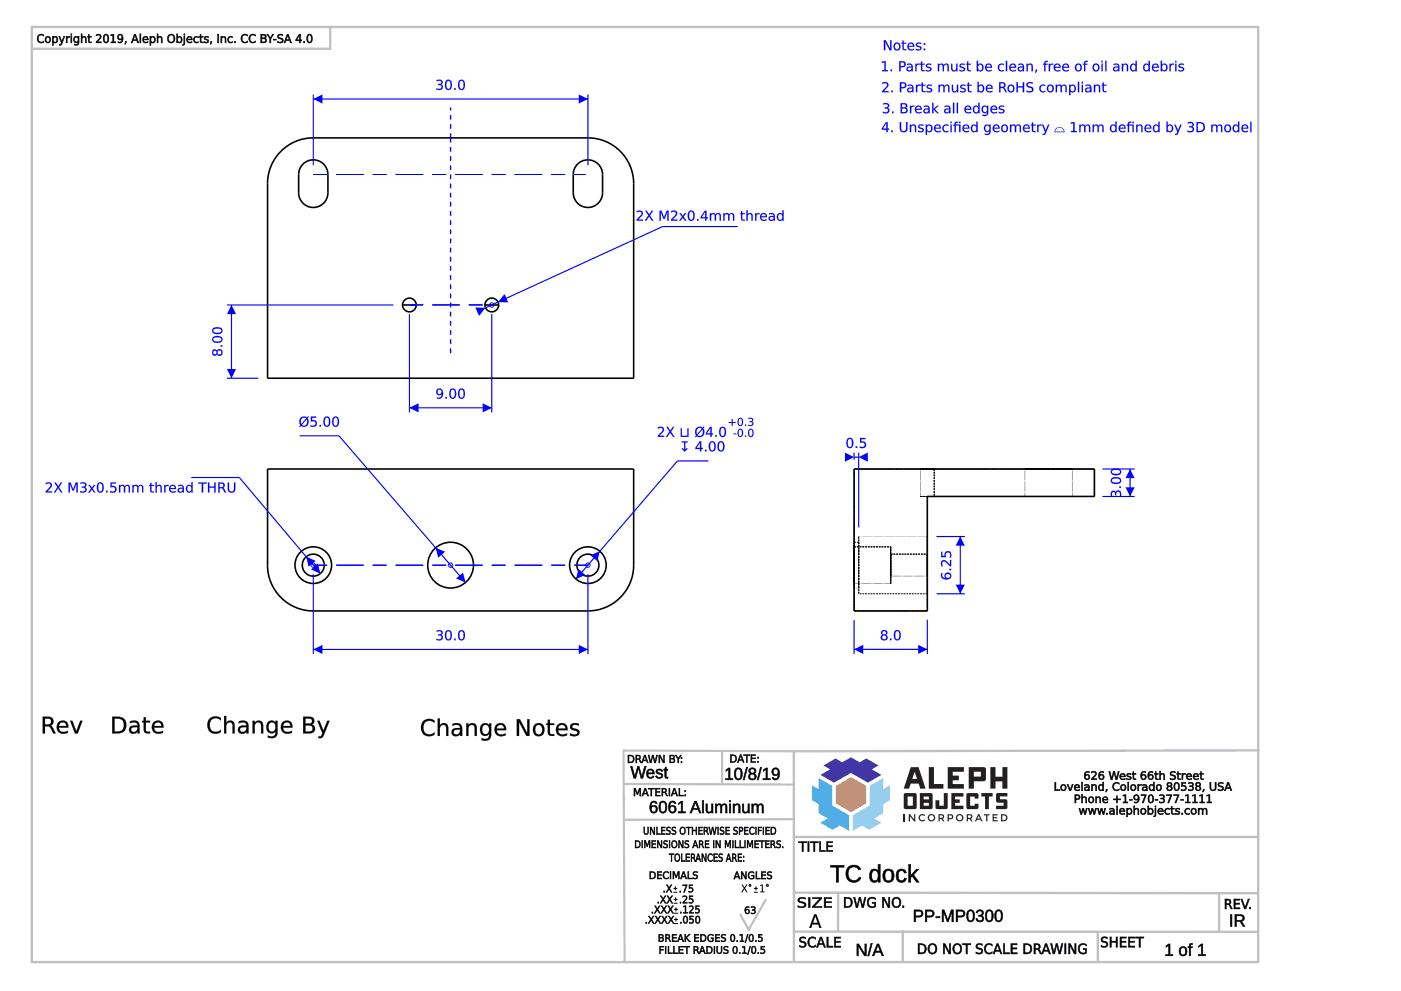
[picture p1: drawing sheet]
<svg xmlns="http://www.w3.org/2000/svg" width="420mm" height="297mm" viewBox="0 0 420 297" stroke-linecap="round" stroke-linejoin="round" font-family="sans-serif">
<g fill="none" stroke="#000" stroke-width=".48">
<path d="M83.8 45.9a13.7 13.7 0 0 1 10.2-4.6h82.3a13.7 13.7 0 0 1 13.7 13.7v58.4h-109.8v-58.4a13.7 13.7 0 0 1 3.6-9.1zM90.6 49.5a4.4 4.4 0 0 1 4.9-1.3 4.4 4.4 0 0 1 2.8 4.1v5.5a4.4 4.4 0 0 1-4.3 4.4 4.4 4.4 0 0 1-4.4-4.4v-5.5a4.4 4.4 0 0 1 1-2.8zM173 49.5a4.4 4.4 0 0 1 4.8-1.3 4.4 4.4 0 0 1 2.9 4.1v5.5a4.4 4.4 0 0 1-4.4 4.4 4.4 4.4 0 0 1-4.4-4.4v-5.5a4.4 4.4 0 0 1 1.1-2.8zM120.7 91.4h4.1M145.4 91.4h4.1M80.2 140.6h109.8v28.8a13.7 13.7 0 0 1-13.7 13.7h-82.3a13.7 13.7 0 0 1-13.8-13.7zM256.1 140.6h72.1v8.2h-50.1v34.3h-22z"/>
<circle cx="122.8" cy="91.4" r="2.06"/>
<circle cx="147.5" cy="91.4" r="2.06"/>
<circle cx="94" cy="169.4" r="5.5"/>
<circle cx="94" cy="169.4" r="3.3"/>
<circle cx="135.1" cy="169.4" r="6.9"/>
<circle cx="176.3" cy="169.4" r="5.5"/>
<circle cx="176.3" cy="169.4" r="3.3"/>
</g>
<g fill="none" stroke="#000" stroke-width=".3" stroke-dasharray=".5 .3" stroke-linecap="butt">
<path d="M256.1 140.6v28.8M276.1 140.6h4.1M276.1 148.8h2M278.1 148.8h36.4M278.1 148.8h2.1M278.1 148.8h-2M280.2 140.6h-4.1M280.2 140.6v8.2M280.2 148.8h-2.1M307.3 140.6h4.4M307.3 148.8h4.4M311.7 140.6h-4.4"/>
<path d="M311.7 140.6h5.5M311.7 148.8h-4.4M314.5 140.6h-58.4M317.2 140.6h4.4M317.2 148.8h-5.5M317.2 148.8h4.4M321.6 140.6h-4.4M321.6 148.8h-4.4M328.2 140.6h-13.7M328.2 148.8v-8.2M328.2 148.8h-13.7M256.1 169.4v13.7"/>
<path d="M256.1 163.9v11M256.1 174.9v-11M256.1 162.5v13.8M256.1 176.3v-13.8M256.1 163.9h11M256.1 162.5h1.4M257.5 162.5v13.8M257.5 176.3v-13.8M257.5 178v-17.2M257.5 160.8v17.2M267.1 163.9v11M267.1 174.9v-11"/>
<path d="M267.1 166.1v6.6M267.1 172.7v-6.6M267.1 166.1h11M278.1 169.4v-20.6M278.1 169.4v13.7M278.1 166.1v6.6M278.1 172.7v-6.6M278.1 178v-17.2M278.1 160.8v17.2M278.1 178h-20.6M256.1 183.1h22"/>
</g>
<path d="M276.1 148.8v-8.2M307.3 148.8v-8.2M321.6 148.8v-8.2M257.5 176.3h-1.4M257.5 160.8h20.6M267.1 174.9h-11M278.1 172.7h-11" fill="none" stroke="#000" stroke-width=".3" stroke-dasharray=".1 .3" stroke-linecap="butt"/>
<path d="M94 172.1v23.9M176.3 172.1v23.9M94 194.7h82.3" fill="none" stroke="#00f" stroke-width=".34"/>
<g fill="#00f">
<path d="M173.6 193.3l2.7 1.4-2.7 1.3z"/>
<path d="M94 194.7l2.7-1.4v2.7z"/>
<path d="M131 189l.2-.1a.9 .9 0 0 1 1.2 .1 .9 .9 0 0 1 .1 1.2l-.3 .1a.92 .92 0 0 1 .6 1.2 .92 .92 0 0 1-1.3 .5l-.6-.2v-.4a.84 .84 0 0 0 1 .3 .84 .84 0 0 0 .5-1l-1-.2v-.4h.3a.55 .55 0 0 0 .6-.7 .55 .55 0 0 0-.9-.2l-.4 .2zM134.1 189.3a1.65 1.65 0 0 0 .4 2.4 1.52 1.52 0 0 0 0-2.5zM133.9 189a1.24 1.24 0 0 1 1.4 .3 1.24 1.24 0 0 1 .2 1.5 1.03 1.03 0 0 1-1 1.2 1.03 1.03 0 0 1-1-1.2v-1zM136.2 191.4h.5v.5h-.5zM138.1 189.3a1.65 1.65 0 0 0 .3 2.4 1.52 1.52 0 0 0 0-2.5zM137.8 189a1.24 1.24 0 0 1 1.5 .3 1.24 1.24 0 0 1 .1 1.5 1.03 1.03 0 0 1-1 1.2 1.03 1.03 0 0 1-1-1.2v-1z"/>
<path d="M130.9 189l.3-.1a.92 .92 0 0 1 1.2 .1 .92 .92 0 0 1 .1 1.2l-.3 .1a.82 .82 0 0 1 .7 .8 .82 .82 0 0 1-.6 .8l-.3 .1a.73 .73 0 0 1-1.2-.6h.1a.82 .82 0 0 0 1 .3 .82 .82 0 0 0 .4-.9l-.9-.3v-.4h.3a.5 .5 0 0 0 .6-.6 .5 .5 0 0 0-.7-.3l-.7 .2zM131 189l-.1 .3a.82 .82 0 0 1 .9-.1 .82 .82 0 0 1 .5 .7l-.2 .2h-.7v.4a.68 .68 0 0 1 1.1 .5 .68 .68 0 0 1-1.1 .6l-.5-.2v.4a1.12 1.12 0 0 0 1.3 .1 1.12 1.12 0 0 0 .5-1.3l-.6-.3a.77 .77 0 0 0 .6-1 .77 .77 0 0 0-1.1-.4zM134.1 189.3a1.64 1.64 0 0 0 .4 2.3 1.51 1.51 0 0 0 0-2.4zM134.1 189.3a.78 .78 0 0 1 1 .2 .78 .78 0 0 1 0 .9 .78 .78 0 0 1 0 1 .78 .78 0 0 1-1 .1 2.3 2.3 0 0 1 0-2.2zM133.9 189a1.26 1.26 0 0 1 1.4 .3 1.26 1.26 0 0 1 .2 1.5 1.05 1.05 0 0 1-1 1.2 1.05 1.05 0 0 1-1.1-1.2l.1-1.1zM133.9 189.1a2.06 2.06 0 0 0 .3 2.8 1.42 1.42 0 0 0 1.2-2.1l-.6-.9zM136.2 191.4h.5v.5h-.5zM136.2 191.4v.5h.5v-.5zM138.1 189.3a1.64 1.64 0 0 0 .3 2.3 1.51 1.51 0 0 0 0-2.4zM138 189.3a.78 .78 0 0 1 1 .2 .78 .78 0 0 1 .1 .9 .78 .78 0 0 1-.1 1 .78 .78 0 0 1-1 .1 2.3 2.3 0 0 1 0-2.2zM137.8 189a1.26 1.26 0 0 1 1.5 .3 1.26 1.26 0 0 1 .1 1.5 1.05 1.05 0 0 1-1 1.2 1.05 1.05 0 0 1-1-1.2v-1.1zM137.8 189.1a2.06 2.06 0 0 0 .3 2.8 1.42 1.42 0 0 0 1.3-2.1l-.7-.9z"/>
</g>
<path d="M256.1 185.9v10.1M256.1 194.6h22M278.1 185.8v10.2" fill="none" stroke="#00f" stroke-width=".34"/>
<g fill="#00f">
<path d="M275.4 193.3l2.7 1.3-2.7 1.4z"/>
<path d="M256.1 194.6l2.8-1.3v2.7z"/>
<path d="M264.6 191.1a.61 .61 0 0 0 1.2 0 .61 .61 0 0 0-1.2 0zM264.5 189a.9 .9 0 0 1 1.2-.1 .9 .9 0 0 1 .2 1.3l-.3 .1a.93 .93 0 0 1 .4 1.4 .93 .93 0 0 1-1.4 .2 .82 .82 0 0 1-.5-.9 .82 .82 0 0 1 .7-.7 .71 .71 0 0 1-.6-.5 .71 .71 0 0 1 .3-.8zM264.6 189.6a.55 .55 0 0 0 1.1 0 .55 .55 0 0 0-1.1 0zM266.9 191.4h.4v.5h-.4zM268.7 189.3a1.65 1.65 0 0 0 .4 2.3 1.52 1.52 0 0 0 0-2.4zM268.5 189a1.24 1.24 0 0 1 1.4 .3 1.24 1.24 0 0 1 .2 1.5 1.03 1.03 0 0 1-1 1.2 1.03 1.03 0 0 1-1-1.2v-1.1z"/>
<path d="M264.6 191.1a.6 .6 0 0 0 1.2 0 .6 .6 0 0 0-1.2 0zM264.5 191.1a.65 .65 0 0 1 1.3 0 .65 .65 0 0 1-1.3 0zM264.4 189a.92 .92 0 0 1 1.3-.1 .92 .92 0 0 1 .2 1.3l-.3 .1a.84 .84 0 0 1 .6 .9 .84 .84 0 0 1-.7 .7 .91 .91 0 0 1-1.3-.4 .91 .91 0 0 1 .6-1.2 .71 .71 0 0 1-.6-.5 .71 .71 0 0 1 .2-.8zM264.5 189.1a.69 .69 0 0 0-.3 .7 .69 .69 0 0 0 .6 .5 .87 .87 0 0 0-.6 1.2 .87 .87 0 0 0 1.3 .4 .81 .81 0 0 0 .7-.8 .81 .81 0 0 0-.7-.8 .78 .78 0 0 0 .5-1.1 .78 .78 0 0 0-1.1-.3zM264.6 189.6a.55 .55 0 0 0 1.1 0 .55 .55 0 0 0-1.1 0zM264.6 189.7a.55 .55 0 0 1 1.1 0 .55 .55 0 0 1-1.1 0zM266.9 191.4h.5v.5h-.5zM266.9 191.4v.5h.4v-.5zM268.8 189.3a1.64 1.64 0 0 0 .3 2.3 1.51 1.51 0 0 0 0-2.4zM268.7 189.3a.78 .78 0 0 1 1 .1 .78 .78 0 0 1 0 1 .78 .78 0 0 1 0 .9 .78 .78 0 0 1-1 .2 2.3 2.3 0 0 1 0-2.2zM268.5 189a1.26 1.26 0 0 1 1.5 .3 1.26 1.26 0 0 1 .1 1.5 1.05 1.05 0 0 1-1 1.2 1.05 1.05 0 0 1-1-1.2v-1.1zM268.5 189a2.06 2.06 0 0 0 .3 2.9 1.42 1.42 0 0 0 1.2-2.2l-.6-.8z"/>
</g>
<path d="M330.6 140.6h9.7M330.6 148.8h9.7M338.9 140.6v8.2" fill="none" stroke="#00f" stroke-width=".34"/>
<g fill="#00f">
<path d="M337.5 146.1h2.8l-1.4 2.7z"/>
<path d="M338.9 140.6l1.4 2.7h-2.8z"/>
<path d="M333.3 147.3a.69 .69 0 0 1 .7-.2 .69 .69 0 0 1 .6 .5 .92 .92 0 0 1 1.2-.5 .92 .92 0 0 1 .4 1.3l-.1 .6h-.4a.84 .84 0 0 0 .2-1.1 .84 .84 0 0 0-.9-.4l-.3 .9h-.3v-.3a.55 .55 0 0 0-.8-.6 .55 .55 0 0 0-.1 1l.1 .4h-.4l-.1-.8zM335.7 145.8h.5v.4h-.5zM333.6 143.7a.76 .76 0 0 0 .1 .9 .76 .76 0 0 0 1 .1 .76 .76 0 0 0 .9-.1 .76 .76 0 0 0 .2-.9 2.29 2.29 0 0 0-2.2 0zM333.3 143.5a2.07 2.07 0 0 1 2.9 .2 1.44 1.44 0 0 1-2.2 1.3l-.8-.6zM333.6 141.1a.76 .76 0 0 0 .1 .9 .76 .76 0 0 0 1 .1 .76 .76 0 0 0 .9-.1 .76 .76 0 0 0 .2-.9 2.29 2.29 0 0 0-2.2 0zM333.3 140.9a2.07 2.07 0 0 1 2.9 .2 1.44 1.44 0 0 1-2.2 1.3l-.8-.7z"/>
<path d="M333.3 147.3a.69 .69 0 0 1 .7-.3 .69 .69 0 0 1 .6 .6 .82 .82 0 0 1 .7-.7 .82 .82 0 0 1 .8 .6l.1 .3a.73 .73 0 0 1-.5 1.2 .82 .82 0 0 0 .2-1 .82 .82 0 0 0-.9-.5l-.2 1h-.4v-.4a.5 .5 0 0 0-.6-.6 .5 .5 0 0 0-.3 .8l.1 .6a.56 .56 0 0 1-.5-.8zM333.3 147.3l-.1 1.1v.5h.4a.82 .82 0 0 1-.2-.9 .82 .82 0 0 1 .7-.5l.3 .2v.7h.3a.68 .68 0 0 1 .6-1 .68 .68 0 0 1 .6 1l-.2 .6h.4a1.12 1.12 0 0 0 0-1.4 1.12 1.12 0 0 0-1.3-.4l-.2 .5a.67 .67 0 0 0-.5-.6 .67 .67 0 0 0-.8 .2zM335.6 145.8h.6v.4h-.6zM335.7 145.8v.4h.5v-.4zM333.6 143.7a.74 .74 0 0 0 .2 .9 .74 .74 0 0 0 .9 .1 .74 .74 0 0 0 .9-.1 .74 .74 0 0 0 .2-.9 2.28 2.28 0 0 0-2.2 0zM333.6 143.7a1.66 1.66 0 0 1 2.3 .3 1.54 1.54 0 0 1-2.5 0zM333.3 143.5a2.09 2.09 0 0 1 2.9 .2 1.46 1.46 0 0 1-2.2 1.3l-.9-.6zM333.3 143.5a1.22 1.22 0 0 0 .3 1.4 1.22 1.22 0 0 0 1.4 .1 1.01 1.01 0 0 0 1.2-1 1.01 1.01 0 0 0-1.2-1l-1 .1zM333.6 141.1a.74 .74 0 0 0 .2 .9 .74 .74 0 0 0 .9 0 .74 .74 0 0 0 .9 0 .74 .74 0 0 0 .2-.9 2.28 2.28 0 0 0-2.2 0zM333.6 141.1a1.66 1.66 0 0 1 2.3 .3 1.54 1.54 0 0 1-2.5 0zM333.3 140.8a2.09 2.09 0 0 1 2.9 .3 1.46 1.46 0 0 1-2.2 1.3l-.9-.7zM333.3 140.9a1.22 1.22 0 0 0 .3 1.4 1.22 1.22 0 0 0 1.4 .1 1.01 1.01 0 0 0 1.2-1 1.01 1.01 0 0 0-1.2-1l-1 .1z"/>
</g>
<path d="M94 28.3v21.3M94 29.7h82.3M176.3 28.3v21.3" fill="none" stroke="#00f" stroke-width=".34"/>
<g fill="#00f">
<path d="M173.6 28.3l2.7 1.4-2.7 1.3z"/>
<path d="M94 29.7l2.7-1.4v2.7z"/>
<path d="M131 24l.2-.1a.9 .9 0 0 1 1.2 .1 .9 .9 0 0 1 .1 1.2l-.3 .1a.92 .92 0 0 1 .6 1.3 .92 .92 0 0 1-1.3 .4l-.6-.2v-.4a.84 .84 0 0 0 1 .3 .84 .84 0 0 0 .5-.9l-1-.3v-.3h.3a.55 .55 0 0 0 .6-.8 .55 .55 0 0 0-.9-.1l-.4 .1zM134.1 24.3a1.65 1.65 0 0 0 .4 2.4 1.52 1.52 0 0 0 0-2.5zM133.9 24.1a1.24 1.24 0 0 1 1.4 .3 1.24 1.24 0 0 1 .2 1.4 1.03 1.03 0 0 1-1 1.2 1.03 1.03 0 0 1-1-1.2v-1zM136.2 26.4h.5v.5h-.5zM138.1 24.3a1.65 1.65 0 0 0 .3 2.4 1.52 1.52 0 0 0 0-2.5zM137.8 24.1a1.24 1.24 0 0 1 1.5 .3 1.24 1.24 0 0 1 .1 1.4 1.03 1.03 0 0 1-1 1.2 1.03 1.03 0 0 1-1-1.2v-1z"/>
<path d="M130.9 24l.3-.1a.92 .92 0 0 1 1.2 .1 .92 .92 0 0 1 .1 1.2l-.3 .1a.82 .82 0 0 1 .7 .8 .82 .82 0 0 1-.6 .8l-.3 .1a.73 .73 0 0 1-1.2-.6h.1a.82 .82 0 0 0 1 .3 .82 .82 0 0 0 .4-.9l-.9-.3v-.4h.3a.5 .5 0 0 0 .6-.6 .5 .5 0 0 0-.7-.3l-.7 .2zM131 24l-.1 .3a.82 .82 0 0 1 .9-.1 .82 .82 0 0 1 .5 .7l-.2 .2-.7 .1v.3a.68 .68 0 0 1 1.1 .5 .68 .68 0 0 1-1.1 .7l-.5-.3v.4a1.12 1.12 0 0 0 1.3 .1 1.12 1.12 0 0 0 .5-1.3l-.6-.3a.77 .77 0 0 0 .6-1 .77 .77 0 0 0-1.1-.4zM134.1 24.3a1.64 1.64 0 0 0 .4 2.3 1.51 1.51 0 0 0 0-2.4zM134.1 24.3a.78 .78 0 0 1 1 .2 .78 .78 0 0 1 0 .9 .78 .78 0 0 1 0 1 .78 .78 0 0 1-1 .1 2.3 2.3 0 0 1 0-2.2zM133.9 24a1.26 1.26 0 0 1 1.4 .3 1.26 1.26 0 0 1 .2 1.5 1.05 1.05 0 0 1-1 1.2 1.05 1.05 0 0 1-1.1-1.2l.1-1zM133.9 24.1a2.06 2.06 0 0 0 .3 2.8 1.42 1.42 0 0 0 1.2-2.1l-.6-.9zM136.2 26.4h.5v.5h-.5zM136.2 26.4v.5h.5v-.5zM138.1 24.3a1.64 1.64 0 0 0 .3 2.3 1.51 1.51 0 0 0 0-2.4zM138 24.3a.78 .78 0 0 1 1 .2 .78 .78 0 0 1 .1 .9 .78 .78 0 0 1-.1 1 .78 .78 0 0 1-1 .1 2.3 2.3 0 0 1 0-2.2zM137.8 24a1.26 1.26 0 0 1 1.5 .3 1.26 1.26 0 0 1 .1 1.5 1.05 1.05 0 0 1-1 1.2 1.05 1.05 0 0 1-1-1.2v-1zM137.8 24.1a2.06 2.06 0 0 0 .3 2.8 1.42 1.42 0 0 0 1.3-2.1l-.7-.9z"/>
</g>
<path d="M122.8 94.2v29.4M147.5 94.2v29.4M122.8 122.2h24.7" fill="none" stroke="#00f" stroke-width=".34"/>
<g fill="#00f">
<path d="M144.7 120.9l2.8 1.3-2.8 1.4z"/>
<path d="M122.8 122.2l2.7-1.3v2.7z"/>
<path d="M131.1 116.7a1.14 1.14 0 0 1 1.4 0 1.14 1.14 0 0 1 .4 1.3 1.32 1.32 0 0 1-.5 1.3 1.32 1.32 0 0 1-1.4 .1v-.3a.94 .94 0 0 0 1.1 0 .94 .94 0 0 0 .4-1 .99 .99 0 0 1-1.5 .1 .99 .99 0 0 1 .1-1.5zM131.1 117.5a.7 .7 0 0 0 1.4 0 .7 .7 0 0 0-1.4 0zM133.6 119h.4v.5h-.4zM135.4 116.9a1.65 1.65 0 0 0 .4 2.3 1.52 1.52 0 0 0 0-2.4zM135.2 116.6a1.24 1.24 0 0 1 1.4 .3 1.24 1.24 0 0 1 .2 1.5 1.03 1.03 0 0 1-1 1.2 1.03 1.03 0 0 1-1-1.2v-1.1zM138.1 116.9a1.65 1.65 0 0 0 .3 2.3 1.52 1.52 0 0 0 0-2.4zM137.8 116.6a1.24 1.24 0 0 1 1.5 .3 1.24 1.24 0 0 1 .1 1.5 1.03 1.03 0 0 1-1 1.2 1.03 1.03 0 0 1-1-1.2v-1.1z"/>
<path d="M131.1 116.7a1.16 1.16 0 0 1 1.4-.1 1.16 1.16 0 0 1 .4 1.4 1.33 1.33 0 0 1-.5 1.3 1.33 1.33 0 0 1-1.4 .1v-.4a.92 .92 0 0 0 1 .1 .92 .92 0 0 0 .5-1 1.01 1.01 0 0 1-1.5 .1 1.01 1.01 0 0 1 .1-1.5zM131.1 116.7a.97 .97 0 0 0 0 1.5 .97 .97 0 0 0 1.4-.2 .96 .96 0 0 1-.4 1.1 .96 .96 0 0 1-1.1 0v.3a1.44 1.44 0 0 0 1.7-.4 1.44 1.44 0 0 0 .1-1.7 1 1 0 0 0-.7-.8 1 1 0 0 0-1 .2zM131.2 117.5a.65 .65 0 0 0 1.3 0 .65 .65 0 0 0-1.3 0zM131.1 117.5a.7 .7 0 0 1 1.4 0 .7 .7 0 0 1-1.4 0zM133.6 119h.5v.5h-.5zM133.6 119v.5h.4v-.5zM135.5 116.9a1.64 1.64 0 0 0 .3 2.3 1.51 1.51 0 0 0 0-2.4zM135.4 116.9a.78 .78 0 0 1 1 .1 .78 .78 0 0 1 0 1 .78 .78 0 0 1 0 .9 .78 .78 0 0 1-1 .2 2.3 2.3 0 0 1 0-2.2zM135.2 116.6a1.26 1.26 0 0 1 1.4 .3 1.26 1.26 0 0 1 .2 1.5 1.05 1.05 0 0 1-1 1.2 1.05 1.05 0 0 1-1.1-1.2l.1-1.1zM135.2 116.6a2.06 2.06 0 0 0 .3 2.9 1.42 1.42 0 0 0 1.2-2.2l-.6-.8zM138.1 116.9a1.64 1.64 0 0 0 .3 2.3 1.51 1.51 0 0 0 0-2.4zM138 116.9a.78 .78 0 0 1 1 .1 .78 .78 0 0 1 .1 1 .78 .78 0 0 1-.1 .9 .78 .78 0 0 1-1 .2 2.3 2.3 0 0 1 0-2.2zM137.8 116.6a1.26 1.26 0 0 1 1.5 .3 1.26 1.26 0 0 1 .1 1.5 1.05 1.05 0 0 1-1 1.2 1.05 1.05 0 0 1-1-1.2v-1.1zM137.8 116.6a2.06 2.06 0 0 0 .3 2.9 1.42 1.42 0 0 0 1.3-2.2l-.7-.8z"/>
</g>
<g fill="#000">
<path d="M94 52.3h4.1zM100.8 52.3h8.3zM111.8 52.3h4.1zM118.7 52.3h8.2zM129.6 52.3h4.2zM136.5 52.3h8.2zM147.5 52.3h4.1zM154.3 52.3h8.3zM165.3 52.3h4.1zM172.2 52.3h3.4z"/>
<path d="M94 52.3h4.1zM100.8 52.3h8.3zM111.8 52.3h4.1zM118.7 52.3h8.2zM129.6 52.3h4.2zM136.5 52.3h8.2zM147.5 52.3h4.1zM154.3 52.3h8.3zM165.3 52.3h4.1zM172.2 52.3h3.4z"/>
<path d="M122.8 91.4h4.1zM129.6 91.4h8.3zM140.6 91.4h4.1z"/>
<path d="M122.8 91.4h4.1zM129.6 91.4h8.3zM140.6 91.4h4.1z"/>
<path d="M94 169.4h4.1zM100.8 169.4h8.3zM111.8 169.4h4.1zM118.7 169.4h8.2zM129.6 169.4h4.2zM136.5 169.4h8.2zM147.5 169.4h4.1zM154.3 169.4h8.3zM165.3 169.4h4.1zM172.2 169.4h4.2z"/>
<path d="M94 169.4h4.1zM100.8 169.4h8.3zM111.8 169.4h4.1zM118.7 169.4h8.2zM129.6 169.4h4.2zM136.5 169.4h8.2zM147.5 169.4h4.1zM154.3 169.4h8.3zM165.3 169.4h4.1zM172.2 169.4h4.2z"/>
</g>
<g fill="none" stroke="#00f" stroke-width=".3">
<path d="M94 52.3h4.1M100.8 52.3h8.3M111.8 52.3h4.1M118.7 52.3h8.2M129.6 52.3h4.2M136.5 52.3h8.2M147.5 52.3h4.1M154.3 52.3h8.3M165.3 52.3h4.1M172.2 52.3h3.4M122.8 91.4h4.1M129.6 91.4h8.3"/>
<path d="M140.6 91.4h4.1M94 169.4h4.1M100.8 169.4h8.3M111.8 169.4h4.1M118.7 169.4h8.2M129.6 169.4h4.2M136.5 169.4h8.2M147.5 169.4h4.1M154.3 169.4h8.3M165.3 169.4h4.1M172.2 169.4h4.2"/>
</g>
<path d="M256.1 135.7v2.1M256.1 137h1.4M257.5 135.7v22.4" fill="none" stroke="#00f" stroke-width=".34"/>
<g fill="#00f">
<path d="M257.5 137l2.8-1.3v2.7z"/>
<path d="M253.4 135.7l2.7 1.3-2.7 1.4z"/>
<path d="M254.5 131.7a1.65 1.65 0 0 0 .4 2.3 1.52 1.52 0 0 0 0-2.5zM254.3 131.4a1.24 1.24 0 0 1 1.4 .3 1.24 1.24 0 0 1 .2 1.4 1.03 1.03 0 0 1-1 1.2 1.03 1.03 0 0 1-1.1-1.2l.1-1zM256.6 133.8h.4v.5h-.4zM257.9 131.3h1.6v.3h-1.2v.8a1.1 1.1 0 0 1 1.5 1.2 1.1 1.1 0 0 1-1.8 .7l-.2-.1v-.4a.83 .83 0 0 0 1.1 .1 .83 .83 0 0 0 .2-1.1l-.5-.2-.7 .2z"/>
<path d="M254.5 131.7a1.64 1.64 0 0 0 .4 2.3 1.51 1.51 0 0 0 0-2.4zM254.5 131.7a.78 .78 0 0 1 .9 .1 .78 .78 0 0 1 .1 1 .78 .78 0 0 1-.1 .9 .78 .78 0 0 1-.9 .2 2.3 2.3 0 0 1 0-2.2zM254.3 131.4a1.26 1.26 0 0 1 1.4 .3 1.26 1.26 0 0 1 .2 1.4 1.05 1.05 0 0 1-1 1.3 1.05 1.05 0 0 1-1.1-1.3l.1-1zM254.3 131.4a2.06 2.06 0 0 0 .3 2.9 1.42 1.42 0 0 0 1.2-2.2l-.6-.8zM256.6 133.7h.5v.6h-.5zM256.6 133.8v.5h.4v-.5zM257.9 131.3h1.6v.3h-1.2v.8a1.09 1.09 0 0 1 1.5 1 1.09 1.09 0 0 1-1.6 .9l-.4-.1v-.4a.81 .81 0 0 0 1.1 .1 .81 .81 0 0 0 .2-1.1l-.5-.1-.7 .1zM257.9 131.3v1.5a.82 .82 0 0 1 1.2-.1 .82 .82 0 0 1 0 1.2 .82 .82 0 0 1-1.1 0l-.2-.1v.4a1.15 1.15 0 0 0 1.5-.1 1.15 1.15 0 0 0 .1-1.5l-.4-.3-.7 .1v-.8h1.2v-.3z"/>
</g>
<path d="M280.9 160.8h8.5M280.9 178h8.5M288 160.8v17.2" fill="none" stroke="#00f" stroke-width=".34"/>
<g fill="#00f">
<path d="M288 160.8l1.4 2.8h-2.8z"/>
<path d="M286.6 175.2h2.8l-1.4 2.8z"/>
<path d="M283.6 172.6a.66 .66 0 0 0 1.3 0 .66 .66 0 0 0-1.3 0zM282.3 171.8h.4a.94 .94 0 0 0 0 1.1 .94 .94 0 0 0 .9 .4 1 1 0 0 1 .3-1.6 1 1 0 0 1 1.4 .6 1 1 0 0 1-.9 1.3 1.46 1.46 0 0 1-1.7-.1 1.46 1.46 0 0 1-.4-1.7zM284.7 170.5h.5v.4h-.5zM282.4 168.1a1.68 1.68 0 0 1 2.3 .9l.2 .3v-1.5h.3v2h-.3l-1.1-1.1a.74 .74 0 0 0-1.1-.3 .74 .74 0 0 0 0 1.2l.1 .1h-.4l-.2-.4zM282.2 165.4h.4v1.2h.7a1.1 1.1 0 0 1 1.2-1.4 1.1 1.1 0 0 1 .7 1.7v.2h-.4a.83 .83 0 0 0 .1-1.1 .83 .83 0 0 0-1.1-.2l-.2 .5 .1 .7h-1.5z"/>
<path d="M283.6 172.6a.65 .65 0 0 0 1.3 0 .65 .65 0 0 0-1.3 0zM283.6 172.6a.68 .68 0 0 1 1.3 0 .68 .68 0 0 1-1.3 0zM282.3 171.8h.4a.92 .92 0 0 0 0 1.1 .92 .92 0 0 0 .9 .4 .91 .91 0 0 1 .1-1.6 1.07 1.07 0 0 1 1.6 .7 1.07 1.07 0 0 1-1.2 1.3 1.4 1.4 0 0 1-1.6-.3 1.4 1.4 0 0 1-.2-1.6zM282.3 171.8a1.44 1.44 0 0 0 .4 1.7 1.44 1.44 0 0 0 1.7 .1 .99 .99 0 0 0 .9-1.2 .99 .99 0 0 0-1.4-.6 .99 .99 0 0 0-.2 1.5 .96 .96 0 0 1-1-.4 .96 .96 0 0 1 0-1.1zM284.7 170.5h.6v.4h-.6zM284.7 170.5v.4h.5v-.4zM282.4 168.1a1.52 1.52 0 0 1 2.1 .7l.4 .5v-1.5h.4v2a.81 .81 0 0 1-1.1-.7l-.4-.4a.72 .72 0 0 0-1.1-.3 .72 .72 0 0 0 0 1.2l.1 .2h-.4l-.2-.5zM282.4 168.2l-.2 .9 .2 .6h.4l-.1-.1a.73 .73 0 0 1-.1-1.2 .73 .73 0 0 1 1.1 .2l1.2 1.2h.3v-2h-.3v1.5l-1.1-1.1a.92 .92 0 0 0-1.4 0zM282.2 165.4h.4v1.2h.7a1.09 1.09 0 0 1 1.1-1.5 1.09 1.09 0 0 1 .9 1.6l-.1 .4h-.5a.81 .81 0 0 0 .2-1.1 .81 .81 0 0 0-1.1-.2l-.2 .5 .2 .7h-1.6zM282.2 165.4v1.6h1.5a.82 .82 0 0 1 0-1.2 .82 .82 0 0 1 1.1 0 .82 .82 0 0 1 .1 1.1l-.1 .2h.4a1.15 1.15 0 0 0-.1-1.5 1.15 1.15 0 0 0-1.6-.1l-.2 .5v.6h-.7v-1.2z"/>
<path d="M175.5 169.4a.8 .8 0 0 1 1.6 0 .8 .8 0 0 1-1.6 0zM175.8 169.4a.52 .52 0 0 0 1 0 .52 .52 0 0 0-1 0z"/>
</g>
<circle cx="176.3" cy="169.4" r=".14" fill="#00f"/>
<path d="M203.2 138.1l-30.5 35.5" fill="none" stroke="#00f" stroke-width=".34"/>
<g fill="#00f">
<path d="M177.1 166.4l2.8-1.2-.8 3z"/>
<path d="M173.5 170.6l2.1 1.8-2.9 1.2z"/>
</g>
<path d="M203.2 138.1h9.2" fill="none" stroke="#00f" stroke-width=".34"/>
<g fill="#00f">
<path d="M197.3 128.1l.1-.1a1.06 1.06 0 0 1 1.6 .3 1.06 1.06 0 0 1-.5 1.5l-.8 .8h1.5v.4h-1.9v-.4l1-1a.74 .74 0 0 0 .3-1.2 .74 .74 0 0 0-1.2 0l-.1 .1zM199.8 128h.5l.7 1.1 .8-1.1h.4l-1 1.4 1.1 1.6h-.5l-.8-1.3-.9 1.3h-.4l1.1-1.6zM204.1 128.4h.4v2.2h1.6v-2.2h.4v2.6h-2.4zM210.7 128.7l-1.5 1.7a1.05 1.05 0 0 0 1.4 0 1.05 1.05 0 0 0 .2-1.4zM209.1 128.6l-.2 .9 .1 .7 1.5-1.7-.6-.3zM208.8 128.3a1.42 1.42 0 0 1 1.9-.1l.4-.4 .2 .2-.4 .4a1.52 1.52 0 0 1 .1 2 1.52 1.52 0 0 1-2 .3l-.4 .4-.2-.2 .4-.4-.2-.3a1.96 1.96 0 0 1 .2-1.9zM213 128.3l-1 1.6h1zM212.9 128h.5v1.9h.5v.3h-.5v.8h-.4v-.8h-1.3v-.3zM214.5 130.4h.5v.6h-.5zM216.4 128.4a1.65 1.65 0 0 0 .3 2.3 1.52 1.52 0 0 0 0-2.5zM216.1 128.1a1.24 1.24 0 0 1 1.5 .3 1.24 1.24 0 0 1 .1 1.4 1.03 1.03 0 0 1-1 1.2 1.03 1.03 0 0 1-1-1.2v-1z"/>
<path d="M197.3 128.1a1.07 1.07 0 0 1 1.4-.1 1.07 1.07 0 0 1 .1 1.5l-1.1 1.1h1.5v.4h-1.9a.81 .81 0 0 1 .6-1l.4-.5a.72 .72 0 0 0 .3-1.1 .72 .72 0 0 0-1.2 0l-.1 .1zM197.3 128.1v.4l.1-.1a.73 .73 0 0 1 1.2-.1 .73 .73 0 0 1-.2 1.2l-1.1 1.1v.4h1.9v-.4h-1.5l1.1-1.1a.99 .99 0 0 0 0-1.4 .99 .99 0 0 0-1.4 0zM199.8 127.9h.5l.7 1.2 .8-1.2h.4l-1 1.5 1.1 1.6h-.5l-.8-1.3-.8 1.3h-.5l1.1-1.6zM199.8 128l1 1.4-1.1 1.6h.4l.9-1.4 .8 1.4h.5l-1.1-1.6 1-1.4h-.4l-.8 1.1-.7-1.1zM204.1 128.4h.4v2.2h1.6v-2.2h.4v2.6h-2.4zM204.1 128.4v2.6h2.4v-2.6h-.4l.1 2.2h-1.7v-2.2zM210.6 128.7l-1.4 1.7a1.08 1.08 0 0 0 1.4-.1 1.08 1.08 0 0 0 .1-1.4zM210.7 128.7a1.14 1.14 0 0 1 0 1.5 1.14 1.14 0 0 1-1.5 .2zM209.2 128.6l-.3 .9 .1 .7 1.5-1.7a.93 .93 0 0 0-1.3 .1zM209.1 128.5a.89 .89 0 0 1 1.4 0l-1.5 1.7-.1-.7zM208.8 128.3a1.44 1.44 0 0 1 1.9-.1l.4-.4 .2 .2-.4 .4a1.53 1.53 0 0 1 .1 2 1.53 1.53 0 0 1-2 .3l-.4 .4-.2-.2 .4-.4-.2-.3a1.98 1.98 0 0 1 .2-1.9zM208.9 128.3a1.91 1.91 0 0 0-.1 2.2l-.4 .4 .2 .2 .4-.4a1.52 1.52 0 0 0 2-.3 1.52 1.52 0 0 0-.1-2l.4-.4-.2-.2-.4 .4-.2-.1a1.43 1.43 0 0 0-1.6 .2zM213 128.3l-1 1.6h1zM213 128.2v1.7h-1zM212.9 127.9h.6l-.1 2h.5v.4l-.5-.1 .1 .8h-.5v-.8l-1.3 .1v-.4zM212.9 128l-1.2 1.9v.3h1.3v.8h.4v-.8h.5v-.3h-.5v-1.9zM214.5 130.4h.5v.6h-.5zM214.5 130.4v.6h.5v-.6zM216.4 128.4a1.64 1.64 0 0 0 .3 2.3 1.51 1.51 0 0 0 0-2.5zM216.3 128.3a.78 .78 0 0 1 1 .2 .78 .78 0 0 1 .1 1 .78 .78 0 0 1-.1 .9 .78 .78 0 0 1-1 .2 2.3 2.3 0 0 1 0-2.3zM216.1 128.1a1.26 1.26 0 0 1 1.5 .3 1.26 1.26 0 0 1 .1 1.4 1.05 1.05 0 0 1-1 1.2 1.05 1.05 0 0 1-1-1.2v-1zM216.2 128.1a2.06 2.06 0 0 0 .2 2.9 1.42 1.42 0 0 0 1.3-2.2l-.7-.8z"/>
<path d="M93.2 169.4a.8 .8 0 0 1 1.6 0 .8 .8 0 0 1-1.6 0zM93.4 169.4a.55 .55 0 0 0 1.1 0 .55 .55 0 0 0-1.1 0z"/>
</g>
<circle cx="94" cy="169.4" r=".14" fill="#00f"/>
<path d="M71.8 143.1l24.3 28.8" fill="none" stroke="#00f" stroke-width=".34"/>
<g fill="#00f">
<path d="M91.8 166.9l2.8 1.2-2 1.8z"/>
<path d="M93.3 170.7l2.1-1.8 .7 3z"/>
</g>
<path d="M57.4 143.1h14.4" fill="none" stroke="#00f" stroke-width=".34"/>
<g fill="#00f">
<path d="M13.7 144.8l.2-.1a1.06 1.06 0 0 1 1.6 .3 1.06 1.06 0 0 1-.5 1.5l-.8 .8h1.4v.3h-1.9v-.3l1-1.1a.74 .74 0 0 0 .4-1.1 .74 .74 0 0 0-1.2 0l-.2 .1zM16.3 144.6h.4l.8 1.1 .7-1.1h.5l-1 1.5 1 1.5h-.4l-.9-1.3-.8 1.3h-.5l1.1-1.6zM20.6 144.6h.6l.7 2.1 .8-2.1h.6v3h-.4v-2.6l-.8 2h-.4l-.7-2v2.6h-.4zM24.1 144.7l.3-.1a.9 .9 0 0 1 1.2 .1 .9 .9 0 0 1 .1 1.2l-.3 .1a.92 .92 0 0 1 .5 1.2 .92 .92 0 0 1-1.3 .5l-.6-.2v-.4a.84 .84 0 0 0 1 .3 .84 .84 0 0 0 .5-1l-1-.2v-.4h.4a.55 .55 0 0 0 .6-.7 .55 .55 0 0 0-1-.2l-.4 .2zM26.5 145.4h.5l.6 .8 .6-.8h.4l-.8 1.1 .8 1.1h-.4l-.7-.9-.6 .9h-.5l.9-1.2zM29.7 145a1.65 1.65 0 0 0 .4 2.4 1.52 1.52 0 0 0 0-2.5zM29.5 144.7a1.24 1.24 0 0 1 1.4 .3 1.24 1.24 0 0 1 .2 1.5 1.03 1.03 0 0 1-1 1.2 1.03 1.03 0 0 1-1-1.2v-1zM31.8 147.1h.4v.5h-.4zM33.1 144.6h1.6v.4h-1.2v.7a1.1 1.1 0 0 1 1.5 1.2 1.1 1.1 0 0 1-1.8 .7h-.2v-.5a.83 .83 0 0 0 1.1 .2 .83 .83 0 0 0 .2-1.1l-.5-.2-.7 .1zM35.7 145.4h.4v.3a.76 .76 0 0 1 .7-.4 .76 .76 0 0 1 .7 .5 .8 .8 0 0 1 .9-.5 .8 .8 0 0 1 .6 1v1.3h-.4v-1.3a.56 .56 0 0 0-.6-.7 .56 .56 0 0 0-.5 .7v1.3h-.4v-1.3a.56 .56 0 0 0-.5-.7 .56 .56 0 0 0-.5 .7v1.3h-.4zM39.7 145.4h.4v.3a.76 .76 0 0 1 .7-.4 .76 .76 0 0 1 .7 .5 .8 .8 0 0 1 .9-.5 .8 .8 0 0 1 .6 1v1.3h-.4v-1.3a.56 .56 0 0 0-.6-.7 .56 .56 0 0 0-.5 .7v1.3h-.3v-1.3a.56 .56 0 0 0-.6-.7 .56 .56 0 0 0-.5 .7v1.3h-.4zM45 144.7h.4v.7h.8v.3h-.8v1.4l.8 .2v.3l-.9-.1-.2-.2-.1-1.6h-.2v-.3h.2zM46.6 144.5h.4v1.2a.82 .82 0 0 1 1-.3 .82 .82 0 0 1 .5 .9v1.3h-.4v-1.3a.58 .58 0 0 0-.6-.7 .58 .58 0 0 0-.5 .7v1.3h-.4zM49.2 145.4h.4v.3l.4-.3 .6-.1-.1 .4a.66 .66 0 0 0-.9 .7v1.2h-.4zM51 145.6a1.04 1.04 0 0 1 1.3-.2 1.04 1.04 0 0 1 .5 1.2h-1.7a.96 .96 0 0 0 1.6 .6v.3a1.27 1.27 0 0 1-1.7-.2 1.27 1.27 0 0 1 0-1.7zM51.3 145.8l-.2 .5h1.3a.64 .64 0 0 0-.4-.6 .64 .64 0 0 0-.7 .1zM53.8 146.6a.56 .56 0 0 0 .5 .8 .56 .56 0 0 0 .5-.8zM53.4 145.5a1.09 1.09 0 0 1 1.8 .8v1.3h-.4v-.3a.79 .79 0 0 1-1 .4 .79 .79 0 0 1-.5-1 .79 .79 0 0 1 1-.5h.5a.77 .77 0 0 0-.6-.6 .77 .77 0 0 0-.8 .2zM56 145.6a.84 .84 0 0 1 1.4 .1v-1.2h.4v3.1h-.4v-.3a.98 .98 0 0 1-1.3 .2 .98 .98 0 0 1-.3-1.3zM56.4 145.7a.81 .81 0 0 0-.3 1.1 .81 .81 0 0 0 1.1 .3 .83 .83 0 0 0 .2-1 .83 .83 0 0 0-1-.4zM59.4 144.6h2.6v.4h-1.1v2.6h-.4v-2.6h-1.1zM62.4 144.6h.4v1.2h1.5v-1.2h.4v3h-.4v-1.4h-1.5v1.4h-.4zM65.5 144.6h.9a.84 .84 0 0 1 1 .6 .84 .84 0 0 1-.5 1l.9 1.4h-.4l-.6-1.1-.5-.1h-.4v1.2h-.4zM65.9 145v1h.5a.54 .54 0 0 0 .6-.5 .54 .54 0 0 0-.6-.5zM68.3 144.6h.4v1.8a.76 .76 0 0 0 .7 .9 .76 .76 0 0 0 .8-.9v-1.8h.4v1.9a1.15 1.15 0 0 1-1.2 1.2 1.15 1.15 0 0 1-1.1-1.2z"/>
<path d="M13.7 144.7a1.07 1.07 0 0 1 1.5 0 1.07 1.07 0 0 1 .1 1.5l-1.1 1.1h1.4v.3h-1.9a.81 .81 0 0 1 .6-1l.4-.4a.72 .72 0 0 0 .4-1.1 .72 .72 0 0 0-1.2 0l-.2 .1zM13.7 144.8v.4l.2-.1a.73 .73 0 0 1 1.1-.1 .73 .73 0 0 1-.2 1.1l-1.1 1.2v.3h1.9v-.3h-1.5l1.2-1.2a.99 .99 0 0 0 0-1.3 .99 .99 0 0 0-1.4-.1zM16.2 144.6h.5l.8 1.1 .7-1.1h.5l-1 1.5 1.1 1.5h-.5l-.9-1.3-.8 1.3h-.5l1.1-1.6zM16.3 144.6l.9 1.4-1.1 1.6h.5l.8-1.3 .9 1.3h.4l-1-1.5 1-1.5h-.5l-.7 1.2-.8-1.2zM20.5 144.6h.7l.7 2.1 .8-2.1h.6v3h-.4v-2.6l-.7 2.1h-.5l-.8-2.1 .1 2.6h-.5zM20.6 144.6v3h.4l-.1-2.7 .8 2.1h.4l.8-2.1v2.7h.4v-3h-.6l-.8 2.1-.7-2.1zM24.1 144.7l.3-.1a.92 .92 0 0 1 1.2 .1 .92 .92 0 0 1 .1 1.2l-.3 .1a.82 .82 0 0 1 .7 .8 .82 .82 0 0 1-.6 .8l-.3 .1a.73 .73 0 0 1-1.2-.6 .82 .82 0 0 0 1 .3 .82 .82 0 0 0 .5-.9l-1-.3v-.4h.4a.5 .5 0 0 0 .6-.6 .5 .5 0 0 0-.8-.3l-.6 .2zM24.1 144.7v.3a.82 .82 0 0 1 .9-.1 .82 .82 0 0 1 .5 .7l-.2 .2h-.8v.4a.68 .68 0 0 1 1.1 .5 .68 .68 0 0 1-1 .6l-.6-.2v.4a1.12 1.12 0 0 0 1.4 .1 1.12 1.12 0 0 0 .4-1.3l-.5-.3a.77 .77 0 0 0 .6-1 .77 .77 0 0 0-1.2-.4zM26.5 145.3h.5l.6 .9 .5-.9h.5l-.8 1.2 .9 1.1h-.5l-.7-.9-.6 .9h-.5l.9-1.2zM26.5 145.4l.8 1-.9 1.2h.5l.6-.9 .7 .9h.4l-.9-1.1 .9-1.1h-.4l-.6 .8-.6-.8zM29.7 145a1.64 1.64 0 0 0 .4 2.3 1.51 1.51 0 0 0 0-2.4zM29.7 145a.78 .78 0 0 1 .9 .2 .78 .78 0 0 1 .1 .9 .78 .78 0 0 1-.1 1 .78 .78 0 0 1-.9 .1 2.3 2.3 0 0 1 0-2.2zM29.5 144.7a1.26 1.26 0 0 1 1.4 .3 1.26 1.26 0 0 1 .2 1.5 1.05 1.05 0 0 1-1 1.2 1.05 1.05 0 0 1-1.1-1.2l.1-1.1zM29.5 144.8a2.06 2.06 0 0 0 .3 2.8 1.42 1.42 0 0 0 1.2-2.1l-.6-.9zM31.8 147.1h.5v.5h-.5zM31.8 147.1v.5h.4v-.5zM33.1 144.6h1.7v.4h-1.3v.7a1.09 1.09 0 0 1 1.5 1.1 1.09 1.09 0 0 1-1.6 .9l-.4-.1v-.5a.81 .81 0 0 0 1.1 .2 .81 .81 0 0 0 .2-1.1l-.5-.2-.7 .2zM33.1 144.6v1.5a.82 .82 0 0 1 1.2 0 .82 .82 0 0 1 0 1.1 .82 .82 0 0 1-1.1 0l-.2-.1v.4a1.15 1.15 0 0 0 1.5-.1 1.15 1.15 0 0 0 .1-1.5l-.4-.2h-.7v-.8l1.2 .1v-.4zM35.7 145.3h.4v.4l.4-.4a.71 .71 0 0 1 1 .5h-.1a.82 .82 0 0 1 1-.5 .82 .82 0 0 1 .6 1v1.3h-.4v-1.3a.54 .54 0 0 0-.6-.6 .54 .54 0 0 0-.5 .6v1.3h-.4v-1.3a.54 .54 0 0 0-.5-.6 .54 .54 0 0 0-.5 .6v1.3h-.4zM35.7 145.4v2.2h.4l-.1-1.3a.57 .57 0 0 1 .6-.7 .57 .57 0 0 1 .6 .7l-.1 1.3h.4v-1.3a.57 .57 0 0 1 .5-.7 .57 .57 0 0 1 .6 .7v1.3h.4v-1.3a.78 .78 0 0 0-.6-.9 .78 .78 0 0 0-1 .5 .76 .76 0 0 0-.6-.6 .76 .76 0 0 0-.8 .5l.1-.4zM39.7 145.3h.4v.4l.4-.4a.71 .71 0 0 1 1 .5h-.1a.82 .82 0 0 1 1-.5 .82 .82 0 0 1 .6 1v1.3h-.4v-1.3a.54 .54 0 0 0-.6-.6 .54 .54 0 0 0-.5 .6v1.3h-.4v-1.3a.54 .54 0 0 0-.5-.6 .54 .54 0 0 0-.5 .6v1.3h-.4zM39.7 145.4v2.2h.4l-.1-1.3a.57 .57 0 0 1 .6-.7 .57 .57 0 0 1 .6 .7v1.3h.3v-1.3a.57 .57 0 0 1 .5-.7 .57 .57 0 0 1 .6 .7v1.3h.4v-1.3a.78 .78 0 0 0-.6-.9 .78 .78 0 0 0-.9 .5 .76 .76 0 0 0-.7-.6 .76 .76 0 0 0-.8 .5l.1-.4zM45 144.7h.4v.7l.8-.1v.4h-.8v1.4l.8 .2v.3a.84 .84 0 0 1-1.2-.7v-1.2h-.3v-.4l.3 .1zM45 144.7v.7h-.2v.3l.2-.1 .1 1.7 1.1 .3v-.3l-.7-.1-.1-.3v-1.3l.8 .1v-.3h-.8v-.7zM46.6 144.5h.4v1.2a.84 .84 0 0 1 1-.4 .84 .84 0 0 1 .5 1v1.3h-.4v-1.3a.56 .56 0 0 0-.6-.6 .56 .56 0 0 0-.5 .6v1.3h-.4zM46.6 144.5v3.1h.4v-1.3a.6 .6 0 0 1 .5-.7 .6 .6 0 0 1 .7 .7l-.1 1.3h.4v-1.3a.8 .8 0 0 0-.6-.9 .8 .8 0 0 0-.9 .4v-1.3zM49.2 145.3h.4v.4l.3-.3 .7-.1-.1 .4a.64 .64 0 0 0-.9 .7v1.2h-.4zM49.2 145.4v2.2h.4v-1.2a.66 .66 0 0 1 .2-.6 .66 .66 0 0 1 .8-.1v-.4l-.7 .1-.3 .4v-.4zM51 145.6a1.05 1.05 0 0 1 1.3-.2 1.05 1.05 0 0 1 .5 1.2h-1.7a.95 .95 0 0 0 .6 .8 .95 .95 0 0 0 1-.3v.1a.75 .75 0 0 1-1.2 .5 1.25 1.25 0 0 1-.5-2.1zM51 145.7a1.25 1.25 0 0 0 0 1.6 1.25 1.25 0 0 0 1.7 .2v-.3a.98 .98 0 0 1-1 .2 .98 .98 0 0 1-.6-.8h1.7a1.02 1.02 0 0 0-.5-1.2 1.02 1.02 0 0 0-1.3 .3zM51.3 145.8l-.2 .5h1.3a.62 .62 0 0 0-.4-.6 .62 .62 0 0 0-.7 .1zM51.3 145.8a.65 .65 0 0 1 .8-.2 .65 .65 0 0 1 .3 .7h-1.3zM53.8 146.6a.54 .54 0 0 0 .5 .8 .54 .54 0 0 0 .5-.8zM53.7 146.7l1.1-.2a.6 .6 0 0 1-.4 .9 .6 .6 0 0 1-.7-.7zM53.4 145.5a1.11 1.11 0 0 1 1.8 .8v1.3h-.4v-.3a.8 .8 0 0 1-1 .4 .8 .8 0 0 1-.5-1 .8 .8 0 0 1 1-.5h.5a.82 .82 0 0 0-1.4-.4zM53.4 145.5v.3a.79 .79 0 0 1 .9-.3 .79 .79 0 0 1 .5 .7 1.03 1.03 0 0 0-1.5 1 .84 .84 0 0 0 .7 .5 .84 .84 0 0 0 .8-.5v.4h.4l-.1-1.3a1.07 1.07 0 0 0-1.7-.8zM56 145.6a.84 .84 0 0 1 1.4 .1v-1.2h.4v3.1h-.4v-.3a.83 .83 0 0 1-1.4 .1l-.3-.9zM56 145.7a1.09 1.09 0 0 0-.2 1.4 1.09 1.09 0 0 0 1.5 .3l.1-.2v.4h.4v-3.1h-.4v1.3a.82 .82 0 0 0-1.4-.1zM56.4 145.7a.79 .79 0 0 0-.3 1.1 .79 .79 0 0 0 1.1 .3 .81 .81 0 0 0 .2-1 .81 .81 0 0 0-1-.4zM56.4 145.7a.81 .81 0 0 1 1 .8 .81 .81 0 0 1-1 .8 1.17 1.17 0 0 1 0-1.6zM59.4 144.6h2.6v.4h-1.1v2.6h-.4v-2.6h-1.1zM59.4 144.6v.4l1.1-.1v2.7h.4v-2.7l1.1 .1v-.4zM62.4 144.6h.4v1.2h1.5l-.1-1.2h.5v3h-.5v-1.4h-1.4v1.4h-.4zM62.4 144.6v3h.4v-1.4h1.5v1.4h.4v-3h-.4v1.3h-1.5v-1.3zM65.4 144.6h1a.86 .86 0 0 1 1 .6 .86 .86 0 0 1-.5 1l.9 1.4h-.4l-.7-1.1-.8-.1v1.2h-.5zM65.5 144.6v3h.4v-1.3l.8 .1 .7 1.2h.4l-1-1.4a.82 .82 0 0 0 .6-1 .82 .82 0 0 0-1-.6zM65.9 145v1h.5a.52 .52 0 0 0 .6-.5 .52 .52 0 0 0-.6-.5zM65.9 144.9h.5a.56 .56 0 0 1 .6 .6 .56 .56 0 0 1-.6 .5h-.5zM68.3 144.6h.4v1.8a.74 .74 0 0 0 .7 .9 .74 .74 0 0 0 .8-.9v-1.8h.4v1.9a1.17 1.17 0 0 1-1.2 1.2 1.17 1.17 0 0 1-1.1-1.2zM68.3 144.6v1.9a1.13 1.13 0 0 0 1.1 1.2 1.13 1.13 0 0 0 1.2-1.2v-1.9h-.4v1.8a.78 .78 0 0 1-.8 1 .78 .78 0 0 1-.7-1v-1.8z"/>
<path d="M134.4 169.4a.8 .8 0 0 1 1.6 0 .8 .8 0 0 1-1.6 0zM134.6 169.4a.52 .52 0 0 0 1 0 .52 .52 0 0 0-1 0z"/>
</g>
<circle cx="135.1" cy="169.4" r=".14" fill="#00f"/>
<path d="M101.7 130.6l37.9 44" fill="none" stroke="#00f" stroke-width=".34"/>
<g fill="#00f">
<path d="M130.6 164.2l2.9 1.2-2.1 1.8z"/>
<path d="M136.8 173.4l2.1-1.8 .7 3z"/>
</g>
<path d="M89.8 130.6h11.9" fill="none" stroke="#00f" stroke-width=".34"/>
<g fill="#00f">
<path d="M92 125.6l-1.5 1.7a1.05 1.05 0 0 0 1.4 0 1.05 1.05 0 0 0 .2-1.3zM90.5 125.5l-.3 .9 .2 .7 1.4-1.7-.6-.2zM90.2 125.2a1.42 1.42 0 0 1 1.8-.1l.4-.4 .2 .2-.4 .4a1.52 1.52 0 0 1 .1 2.1 1.52 1.52 0 0 1-2 .2l-.3 .4-.2-.2 .3-.4-.2-.3a1.96 1.96 0 0 1 .3-1.9zM93.2 124.9h1.6v.3h-1.2v.8a1.1 1.1 0 0 1 1.5 1.2 1.1 1.1 0 0 1-1.8 .7l-.2-.1v-.4a.83 .83 0 0 0 1.1 .2 .83 .83 0 0 0 .2-1.2l-.5-.2-.7 .2zM95.8 127.4h.5v.5h-.5zM97.7 125.3a1.65 1.65 0 0 0 .3 2.3 1.52 1.52 0 0 0 0-2.5zM97.5 125a1.24 1.24 0 0 1 1.4 .3 1.24 1.24 0 0 1 .1 1.4 1.03 1.03 0 0 1-1 1.2 1.03 1.03 0 0 1-1-1.2l.1-1zM100.3 125.3a1.65 1.65 0 0 0 .3 2.3 1.52 1.52 0 0 0 0-2.5zM100.1 125a1.24 1.24 0 0 1 1.4 .3 1.24 1.24 0 0 1 .2 1.4 1.03 1.03 0 0 1-1.1 1.2 1.03 1.03 0 0 1-1-1.2l.1-1z"/>
<path d="M92 125.7l-1.5 1.6a1.08 1.08 0 0 0 1.5-.1 1.08 1.08 0 0 0 0-1.4zM92 125.6a1.14 1.14 0 0 1 0 1.6 1.14 1.14 0 0 1-1.5 .1zM90.5 125.5l-.3 .9 .2 .7 1.4-1.7a.93 .93 0 0 0-1.3 .1zM90.4 125.5a.89 .89 0 0 1 1.4-.1l-1.4 1.8-.2-.8zM90.1 125.2a1.44 1.44 0 0 1 2-.1l.3-.4 .2 .2-.4 .4a1.53 1.53 0 0 1 .1 2.1 1.53 1.53 0 0 1-2 .3l-.3 .4-.3-.3 .4-.4-.2-.3a1.98 1.98 0 0 1 .2-1.9zM90.2 125.3a1.91 1.91 0 0 0-.1 2.2l-.3 .3 .2 .2 .3-.4a1.52 1.52 0 0 0 2-.2 1.52 1.52 0 0 0-.1-2.1l.4-.4-.2-.2-.3 .5-.3-.2a1.43 1.43 0 0 0-1.6 .3zM93.2 124.9h1.6v.3h-1.2v.8a1.09 1.09 0 0 1 1.5 1 1.09 1.09 0 0 1-1.6 .9l-.4-.1v-.4a.81 .81 0 0 0 1.1 .1 .81 .81 0 0 0 .2-1.1l-.5-.1-.7 .1zM93.2 124.9v1.5a.82 .82 0 0 1 1.2-.1 .82 .82 0 0 1 0 1.2 .82 .82 0 0 1-1.1 0l-.2-.1v.4a1.15 1.15 0 0 0 1.5-.1 1.15 1.15 0 0 0 .1-1.5l-.4-.3-.7 .1v-.8h1.2v-.3zM95.8 127.3h.5v.6h-.5zM95.8 127.4v.5h.5v-.5zM97.7 125.3a1.64 1.64 0 0 0 .3 2.3 1.51 1.51 0 0 0 0-2.4zM97.7 125.3a.78 .78 0 0 1 .9 .1 .78 .78 0 0 1 .1 1 .78 .78 0 0 1-.1 .9 .78 .78 0 0 1-.9 .2 2.3 2.3 0 0 1 0-2.2zM97.4 125a1.26 1.26 0 0 1 1.5 .3 1.26 1.26 0 0 1 .2 1.4 1.05 1.05 0 0 1-1.1 1.3 1.05 1.05 0 0 1-1-1.3v-1zM97.5 125a2.06 2.06 0 0 0 .2 2.9 1.42 1.42 0 0 0 1.3-2.2l-.7-.8zM100.3 125.3a1.64 1.64 0 0 0 .3 2.3 1.51 1.51 0 0 0 0-2.4zM100.3 125.3a.78 .78 0 0 1 .9 .1 .78 .78 0 0 1 .1 1 .78 .78 0 0 1-.1 .9 .78 .78 0 0 1-.9 .2 2.3 2.3 0 0 1 0-2.2zM100.1 125a1.26 1.26 0 0 1 1.4 .3 1.26 1.26 0 0 1 .2 1.4 1.05 1.05 0 0 1-1.1 1.3 1.05 1.05 0 0 1-1-1.3l.1-1zM100.1 125a2.06 2.06 0 0 0 .2 2.9 1.42 1.42 0 0 0 1.3-2.2l-.7-.8z"/>
<path d="M204.5 132.3h1.7v.3h-.7v2.1l.5-.4 .2 .2-.8 .8-.9-.8 .2-.2 .5 .4v-2.1h-.7zM209.9 132.6l-1 1.6h1zM209.8 132.3h.5v1.9h.5v.4h-.5v.7h-.4v-.7h-1.3v-.4zM211.4 134.8h.4v.5h-.4zM213.3 132.7a1.65 1.65 0 0 0 .3 2.3 1.52 1.52 0 0 0 0-2.4zM213 132.4a1.24 1.24 0 0 1 1.5 .3 1.24 1.24 0 0 1 .1 1.5 1.03 1.03 0 0 1-1 1.2 1.03 1.03 0 0 1-1-1.2v-1.1zM215.9 132.7a1.65 1.65 0 0 0 .3 2.3 1.52 1.52 0 0 0 0-2.4zM215.7 132.4a1.24 1.24 0 0 1 1.4 .3 1.24 1.24 0 0 1 .1 1.5 1.03 1.03 0 0 1-1 1.2 1.03 1.03 0 0 1-1-1.2l.1-1.1z"/>
<path d="M204.4 132.3h1.8v.4l-.7-.1v2.1l.5-.5 .2 .3-.8 .8-1-.8 .3-.3 .5 .5v-2.1l-.8 .1zM204.5 132.3v.3h.7v2.2l-.5-.5-.2 .2 .9 .8 .8-.8-.2-.2-.5 .5v-2.2h.7v-.3zM209.9 132.6l-1 1.7 1-.1zM209.9 132.6v1.7h-1zM209.8 132.3h.5v1.9h.5v.4h-.5v.7h-.4v-.7h-1.4v-.4zM209.8 132.3l-1.2 1.9v.4h1.3v.7h.4v-.7h.5v-.4l-.5 .1v-2zM211.4 134.8h.5v.5h-.5zM211.4 134.8v.5h.4v-.5zM213.3 132.7a1.64 1.64 0 0 0 .3 2.3 1.51 1.51 0 0 0 0-2.4zM213.2 132.7a.78 .78 0 0 1 1 .1 .78 .78 0 0 1 .1 1 .78 .78 0 0 1-.1 .9 .78 .78 0 0 1-1 .2 2.3 2.3 0 0 1 0-2.2zM213 132.4a1.26 1.26 0 0 1 1.5 .3 1.26 1.26 0 0 1 .1 1.5 1.05 1.05 0 0 1-1 1.2 1.05 1.05 0 0 1-1-1.2v-1.1zM213 132.4a2.06 2.06 0 0 0 .3 2.9 1.42 1.42 0 0 0 1.3-2.2l-.7-.8zM215.9 132.7a1.64 1.64 0 0 0 .3 2.3 1.51 1.51 0 0 0 0-2.4zM215.9 132.7a.78 .78 0 0 1 .9 .1 .78 .78 0 0 1 .1 1 .78 .78 0 0 1-.1 .9 .78 .78 0 0 1-.9 .2 2.3 2.3 0 0 1 0-2.2zM215.6 132.4a1.26 1.26 0 0 1 1.5 .3 1.26 1.26 0 0 1 .2 1.5 1.05 1.05 0 0 1-1.1 1.2 1.05 1.05 0 0 1-1-1.2v-1.1zM215.7 132.4a2.06 2.06 0 0 0 .2 2.9 1.42 1.42 0 0 0 1.3-2.2l-.7-.8z"/>
<path d="M219.9 129.9h.9v.3h-.9zM221.7 128.9l-.1 .1a1.04 1.04 0 0 0 .6 1.7 1.33 1.33 0 0 0-.2-1.9zM221.6 128.7a.89 .89 0 0 1 1 0 .89 .89 0 0 1 .3 1.1 .9 .9 0 0 1-.9 1.2 .9 .9 0 0 1-.8-1.2zM223.4 130.5h.4v.5h-.4zM224.9 128.9l-.1 .1a1.04 1.04 0 0 0 .5 1.7 1.33 1.33 0 0 0-.1-1.9zM224.7 128.7a.89 .89 0 0 1 1 0 .89 .89 0 0 1 .3 1.1 .9 .9 0 0 1-.8 1.2 .9 .9 0 0 1-.9-1.2z"/>
<path d="M219.9 129.9h.9v.3h-.9zM219.9 129.9v.3h.9v-.3zM221.8 128.9l-.1 .1a1.03 1.03 0 0 0 .5 1.7 1.33 1.33 0 0 0-.2-1.9zM221.7 128.9a.62 .62 0 0 1 .8 .1 .62 .62 0 0 1 0 .8 .59 .59 0 0 1-.1 .8 .59 .59 0 0 1-.8-.1l-.1-1zM221.6 128.6a.91 .91 0 0 1 1 .1 .91 .91 0 0 1 .3 1.1 .91 .91 0 0 1-.9 1.2 .91 .91 0 0 1-.8-1.2zM221.6 128.7a1.43 1.43 0 0 0 .4 2.3 1.34 1.34 0 0 0 .8-1.2 1.34 1.34 0 0 0-.8-1.3zM223.4 130.5h.4v.5h-.4zM223.4 130.5v.5h.4v-.5zM224.9 128.9l-.1 .1a1.03 1.03 0 0 0 .5 1.7 1.33 1.33 0 0 0-.1-1.9zM224.9 128.9a.62 .62 0 0 1 .7 .1 .62 .62 0 0 1 .1 .8 .59 .59 0 0 1-.1 .8 .59 .59 0 0 1-.8-.1l-.1-1zM224.7 128.6a.91 .91 0 0 1 1.1 .1 .91 .91 0 0 1 .2 1.1 .91 .91 0 0 1-.8 1.2 .91 .91 0 0 1-.9-1.2zM224.7 128.7a1.43 1.43 0 0 0 .5 2.3 1.34 1.34 0 0 0 .8-1.2 1.34 1.34 0 0 0-.8-1.3z"/>
<path d="M218.6 126.5h.9v-.9h.2v.9h.9v.3h-.9v.9h-.2v-.9h-.9zM221.7 125.6l-.1 .1a1.04 1.04 0 0 0 .6 1.7 1.33 1.33 0 0 0-.2-1.9zM221.6 125.4a.89 .89 0 0 1 1 .1 .89 .89 0 0 1 .3 1 .9 .9 0 0 1-.9 1.2 .9 .9 0 0 1-.8-1.2zM223.4 127.3h.4v.4h-.4zM224.4 125.3h.2a.69 .69 0 0 1 1.1 .1 .69 .69 0 0 1-.2 1 .77 .77 0 0 1 .1 1.2 .77 .77 0 0 1-1.2-.3h.1a.58 .58 0 0 0 .8 .1 .58 .58 0 0 0 .1-.8l-.6-.1v-.3h.3a.39 .39 0 0 0 .5-.3 .39 .39 0 0 0-.5-.4l-.7 .1z"/>
<path d="M218.5 126.5h1l-.1-.9h.3v.9h.9v.3h-.9v.9h-.3l.1-.9h-1zM218.6 126.5v.3h.9v.9h.2v-.9h.9v-.3h-.9v-.9h-.2v.9zM221.8 125.6l-.1 .1a1.03 1.03 0 0 0 .5 1.7 1.33 1.33 0 0 0-.2-1.9zM221.7 125.6a.62 .62 0 0 1 .8 .1 .62 .62 0 0 1 0 .8 .59 .59 0 0 1-.1 .8 .59 .59 0 0 1-.8-.1l-.1-1zM221.6 125.3a.91 .91 0 0 1 1 .1 .91 .91 0 0 1 .3 1.1 .91 .91 0 0 1-.9 1.2 .91 .91 0 0 1-.8-1.2zM221.6 125.4a1.43 1.43 0 0 0 .4 2.3 1.34 1.34 0 0 0 .8-1.2 1.34 1.34 0 0 0-.8-1.3zM223.4 127.2h.4v.5h-.4zM223.4 127.3v.4h.4v-.4zM224.4 125.3h.2a.71 .71 0 0 1 1.1 0 .71 .71 0 0 1-.2 1.1 .68 .68 0 0 1 .5 .7 .68 .68 0 0 1-.7 .6 .59 .59 0 0 1-.9-.5l.1 .1a.55 .55 0 0 0 .8 .1 .55 .55 0 0 0 0-.8l-.5-.1v-.3h.3a.38 .38 0 0 0 .5-.3 .38 .38 0 0 0-.5-.4l-.7 .1zM224.4 125.3v.3a.59 .59 0 0 1 .8-.2 .59 .59 0 0 1 .3 .8h-.7v.3a.57 .57 0 0 1 .7 .2 .57 .57 0 0 1-.1 .8 .57 .57 0 0 1-.7-.1l-.3-.1 .1 .3a.77 .77 0 0 0 1.2-.1 .77 .77 0 0 0-.3-1.1 .64 .64 0 0 0 .4-1 .64 .64 0 0 0-1-.1z"/>
<path d="M146.7 91.4a.8 .8 0 0 1 1.6 0 .8 .8 0 0 1-1.6 0zM146.9 91.4a.55 .55 0 0 0 1.1 0 .55 .55 0 0 0-1.1 0z"/>
</g>
<circle cx="147.5" cy="91.4" r=".14" fill="#00f"/>
<path d="M198.7 67.9l-53.1 24.4" fill="none" stroke="#00f" stroke-width=".34"/>
<g fill="#00f">
<path d="M151.3 88.2l1.1 2.5-3-.1z"/>
<path d="M142.5 92.2l3.1 .1-1.9 2.4z"/>
</g>
<path d="M198.7 67.9h22.6" fill="none" stroke="#00f" stroke-width=".34"/>
<g fill="#00f">
<path d="M190.9 63.3l.2-.1a1.06 1.06 0 0 1 1.6 .3 1.06 1.06 0 0 1-.5 1.5l-.8 .8h1.4v.4h-1.9v-.4l1.1-1a.74 .74 0 0 0 .3-1.2 .74 .74 0 0 0-1.2 0l-.2 .1zM193.5 63.2h.4l.8 1.1 .7-1.1h.5l-1 1.4 1 1.6h-.4l-.8-1.3-.9 1.3h-.4l1-1.7zM197.8 63.2h.6l.8 2 .7-2h.6v3h-.4v-2.7l-.7 2.1h-.5l-.7-2.1v2.7h-.4zM201.3 63.3l.1-.1a1.06 1.06 0 0 1 1.6 .3 1.06 1.06 0 0 1-.5 1.5l-.8 .8h1.4v.4h-1.9v-.4l1.1-1a.74 .74 0 0 0 .3-1.2 .74 .74 0 0 0-1.2 0l-.1 .1zM203.7 63.9h.5l.6 .8 .6-.8h.4l-.8 1.1 .9 1.2h-.5l-.6-.9-.7 .9h-.4l.8-1.2zM206.9 63.6a1.65 1.65 0 0 0 .4 2.3 1.52 1.52 0 0 0 0-2.5zM206.7 63.3a1.24 1.24 0 0 1 1.4 .3 1.24 1.24 0 0 1 .2 1.4 1.03 1.03 0 0 1-1 1.2 1.03 1.03 0 0 1-1-1.2v-1zM209 65.6h.5v.6h-.5zM211.5 63.5l-1.1 1.6h1.1zM211.4 63.2h.5v1.9h.4v.3h-.4v.8h-.4v-.8h-1.4v-.3zM212.9 63.9h.4v.4a.76 .76 0 0 1 .7-.5 .76 .76 0 0 1 .7 .5 .8 .8 0 0 1 .9-.4 .8 .8 0 0 1 .6 .9v1.4h-.4v-1.4a.56 .56 0 0 0-.6-.6 .56 .56 0 0 0-.5 .7v1.3h-.3v-1.4a.56 .56 0 0 0-.6-.6 .56 .56 0 0 0-.5 .7v1.3h-.4zM216.9 63.9h.4v.4a.76 .76 0 0 1 .7-.5 .76 .76 0 0 1 .7 .5 .8 .8 0 0 1 1-.4 .8 .8 0 0 1 .5 .9v1.4h-.4v-1.4a.56 .56 0 0 0-.6-.6 .56 .56 0 0 0-.5 .7v1.3h-.3v-1.4a.56 .56 0 0 0-.6-.6 .56 .56 0 0 0-.5 .7v1.3h-.4zM222.2 63.3h.4v.6h.8v.3h-.8v1.4l.8 .2v.4l-.9-.1-.2-.2-.1-1.7h-.2v-.3h.2zM223.9 63h.3v1.3a.82 .82 0 0 1 1-.4 .82 .82 0 0 1 .5 .9v1.4h-.3v-1.4a.58 .58 0 0 0-.6-.6 .58 .58 0 0 0-.6 .7v1.3h-.3zM226.5 63.9h.3v.4l.5-.4h.5l-.1 .3a.66 .66 0 0 0-.9 .8v1.2h-.3zM228.2 64.2a1.04 1.04 0 0 1 1.3-.3 1.04 1.04 0 0 1 .5 1.2h-1.7a.96 .96 0 0 0 1.6 .6v.3a1.27 1.27 0 0 1-1.7-.1 1.27 1.27 0 0 1 0-1.7zM228.5 64.3l-.2 .5h1.3a.64 .64 0 0 0-.3-.6 .64 .64 0 0 0-.8 .1zM231 65.1a.56 .56 0 0 0 .5 .8 .56 .56 0 0 0 .5-.8zM230.6 64a1.09 1.09 0 0 1 1.8 .9v1.3h-.4v-.4a.79 .79 0 0 1-1 .4 .79 .79 0 0 1-.5-.9 .79 .79 0 0 1 1-.6h.5a.77 .77 0 0 0-.5-.6 .77 .77 0 0 0-.9 .2zM233.2 64.2a.84 .84 0 0 1 1.4 0v-1.2h.4v3.2h-.4v-.4a.98 .98 0 0 1-1.3 .2 .98 .98 0 0 1-.3-1.3zM233.7 64.3a.81 .81 0 0 0-.4 1.1 .81 .81 0 0 0 1.2 .3 .83 .83 0 0 0 .1-1 .83 .83 0 0 0-.9-.4z"/>
<path d="M190.9 63.3a1.07 1.07 0 0 1 1.5-.1 1.07 1.07 0 0 1 .1 1.5l-1.1 1.1h1.5v.4h-2a.81 .81 0 0 1 .6-1l.4-.5a.72 .72 0 0 0 .4-1.1 .72 .72 0 0 0-1.2 0l-.2 .1zM190.9 63.3v.4l.2-.1a.73 .73 0 0 1 1.1-.1 .73 .73 0 0 1-.1 1.1l-1.2 1.2v.4h1.9v-.4h-1.4l1.1-1.1a.99 .99 0 0 0 0-1.4 .99 .99 0 0 0-1.4 0zM193.5 63.1h.5l.7 1.2 .7-1.2h.5l-1 1.5 1.1 1.6h-.5l-.8-1.3-.9 1.3h-.5l1.1-1.7zM193.5 63.2l1 1.3-1.1 1.7h.4l.9-1.4 .8 1.4h.4l-1-1.6 1-1.4h-.5l-.7 1.1-.8-1.1zM197.8 63.1h.6l.8 2.1 .7-2.1h.6v3.1h-.4v-2.7l-.7 2.1h-.5l-.7-2.1v2.7h-.4zM197.8 63.2v3h.4v-2.8l.7 2.2h.5l.8-2.2-.1 2.8h.4v-3h-.6l-.7 2.1-.8-2.1zM201.2 63.3a1.07 1.07 0 0 1 1.5-.1 1.07 1.07 0 0 1 .1 1.5l-1.1 1.1h1.5v.4h-2a.81 .81 0 0 1 .6-1l.4-.5a.72 .72 0 0 0 .4-1.1 .72 .72 0 0 0-1.2 0l-.2 .1zM201.3 63.3v.4l.1-.1a.73 .73 0 0 1 1.1-.1 .73 .73 0 0 1-.1 1.1l-1.2 1.2v.4h1.9v-.4h-1.4l1.1-1.1a.99 .99 0 0 0 0-1.4 .99 .99 0 0 0-1.4 0zM203.7 63.9h.5l.6 .8 .6-.8h.4l-.8 1.1 .9 1.2h-.5l-.6-.9-.7 .9h-.5l.9-1.2zM203.7 63.9l.9 1.1-.9 1.2h.4l.7-1 .6 1h.5l-.9-1.2 .8-1.1h-.4l-.6 .8-.6-.8zM207 63.6a1.64 1.64 0 0 0 .3 2.3 1.51 1.51 0 0 0 0-2.5zM206.9 63.5a.78 .78 0 0 1 1 .2 .78 .78 0 0 1 0 1 .78 .78 0 0 1 0 .9 .78 .78 0 0 1-1 .2 2.3 2.3 0 0 1 0-2.3zM206.7 63.3a1.26 1.26 0 0 1 1.5 .3 1.26 1.26 0 0 1 .1 1.4 1.05 1.05 0 0 1-1 1.2 1.05 1.05 0 0 1-1-1.2v-1zM206.7 63.3a2.06 2.06 0 0 0 .3 2.8 1.42 1.42 0 0 0 1.2-2.1l-.6-.8zM209 65.6h.5v.6h-.5zM209 65.6v.6h.5v-.6zM211.4 63.5l-.9 1.6h1zM211.5 63.4v1.7h-1.1zM211.4 63.1h.5v2h.4v.4l-.4-.1v.8h-.5l.1-.8-1.4 .1v-.5zM211.4 63.2l-1.3 1.9v.3h1.4v.8h.4v-.8h.4v-.3h-.4v-1.9zM212.9 63.9h.4v.4l.4-.4a.71 .71 0 0 1 1 .4 .82 .82 0 0 1 .9-.4 .82 .82 0 0 1 .6 .9v1.4h-.4v-1.4a.54 .54 0 0 0-.6-.6 .54 .54 0 0 0-.4 .7v1.3h-.5v-1.4a.54 .54 0 0 0-.5-.6 .54 .54 0 0 0-.5 .7v1.3h-.4zM212.9 63.9v2.3h.4v-1.3a.57 .57 0 0 1 .5-.7 .57 .57 0 0 1 .6 .6v1.4h.3v-1.3a.57 .57 0 0 1 .5-.7 .57 .57 0 0 1 .6 .6v1.4h.4v-1.4a.78 .78 0 0 0-.6-.9 .78 .78 0 0 0-.9 .5 .76 .76 0 0 0-.7-.5 .76 .76 0 0 0-.7 .4v-.4zM216.9 63.9h.4v.4l.4-.4a.71 .71 0 0 1 1 .4 .82 .82 0 0 1 1-.4 .82 .82 0 0 1 .5 .9v1.4h-.4v-1.4a.54 .54 0 0 0-.6-.6 .54 .54 0 0 0-.4 .7v1.3h-.4v-1.4a.54 .54 0 0 0-.6-.6 .54 .54 0 0 0-.5 .7v1.3h-.4zM216.9 63.9v2.3h.4v-1.3a.57 .57 0 0 1 .5-.7 .57 .57 0 0 1 .6 .6v1.4h.3v-1.3a.57 .57 0 0 1 .5-.7 .57 .57 0 0 1 .7 .6l-.1 1.4h.4v-1.4a.78 .78 0 0 0-.6-.9 .78 .78 0 0 0-.9 .5 .76 .76 0 0 0-.7-.5 .76 .76 0 0 0-.7 .4v-.4zM222.2 63.2h.4v.7h.8v.3h-.8l.1 1.4 .7 .2v.4a.84 .84 0 0 1-1.2-.8v-1.2h-.2v-.3h.2zM222.2 63.3l.1 .6h-.3v.3h.3v1.6l1.1 .4v-.4h-.7l-.1-.4v-1.2h.8v-.3h-.8v-.6zM223.8 63h.4v1.2a.84 .84 0 0 1 1-.3 .84 .84 0 0 1 .6 .9v1.4h-.5v-1.4a.56 .56 0 0 0-.5-.6 .56 .56 0 0 0-.6 .7v1.3h-.4zM223.9 63v3.2h.3v-1.3a.6 .6 0 0 1 .6-.8 .6 .6 0 0 1 .6 .7v1.4h.3v-1.4a.8 .8 0 0 0-.5-.9 .8 .8 0 0 0-1 .4v-1.3zM226.4 63.9h.5v.4l.2-.4 .7-.1-.1 .4a.64 .64 0 0 0-.8 .8v1.2h-.5zM226.5 63.9v2.3h.3v-1.2a.66 .66 0 0 1 .3-.7 .66 .66 0 0 1 .7-.1v-.3l-.7 .1-.3 .3v-.4zM228.2 64.2a1.05 1.05 0 0 1 1.3-.3 1.05 1.05 0 0 1 .5 1.2h-1.7a.95 .95 0 0 0 .7 .8 .95 .95 0 0 0 .9-.2 .75 .75 0 0 1-1.1 .5 1.25 1.25 0 0 1-.6-2zM228.2 64.2a1.25 1.25 0 0 0 0 1.7 1.25 1.25 0 0 0 1.7 .1v-.3a.98 .98 0 0 1-1 .2 .98 .98 0 0 1-.6-.8h1.7a1.02 1.02 0 0 0-.5-1.1 1.02 1.02 0 0 0-1.3 .2zM228.6 64.3l-.3 .5h1.3a.62 .62 0 0 0-.3-.6 .62 .62 0 0 0-.7 .1zM228.5 64.3a.65 .65 0 0 1 .8-.1 .65 .65 0 0 1 .3 .6h-1.3zM231 65.1a.54 .54 0 0 0 .5 .8 .54 .54 0 0 0 .5-.8zM230.9 65.2l1.1-.2a.6 .6 0 0 1-.4 .9 .6 .6 0 0 1-.7-.7zM230.6 64a1.11 1.11 0 0 1 1.8 .9v1.3h-.4v-.4a.8 .8 0 0 1-1 .4 .8 .8 0 0 1-.5-1 .8 .8 0 0 1 1-.5h.5a.82 .82 0 0 0-1.4-.3zM230.6 64v.3a.79 .79 0 0 1 .9-.2 .79 .79 0 0 1 .5 .7 1.03 1.03 0 0 0-1.5 .9 .84 .84 0 0 0 .8 .5 .84 .84 0 0 0 .7-.5v.5h.4v-1.3a1.07 1.07 0 0 0-1.7-.9zM233.2 64.2a.84 .84 0 0 1 1.4 0v-1.2h.4v3.2h-.4v-.4a.83 .83 0 0 1-1.4 .1l-.2-.9zM233.3 64.2a1.09 1.09 0 0 0-.3 1.4 1.09 1.09 0 0 0 1.5 .4l.1-.3v.5h.4v-3.2h-.4v1.3a.82 .82 0 0 0-1.3-.1zM233.7 64.3a.79 .79 0 0 0-.3 1.1 .79 .79 0 0 0 1 .3 .81 .81 0 0 0 .2-1 .81 .81 0 0 0-.9-.4zM233.6 64.2a.81 .81 0 0 1 1 .8 .81 .81 0 0 1-1 .8 1.17 1.17 0 0 1 0-1.6z"/>
</g>
<path d="M68.1 91.4h49.9M69.4 91.4v22M68.1 113.4h9.4" fill="none" stroke="#00f" stroke-width=".34"/>
<g fill="#00f">
<path d="M69.4 91.4l1.4 2.8h-2.7z"/>
<path d="M68.1 110.6h2.7l-1.4 2.8z"/>
<path d="M65.3 105.7a.61 .61 0 0 0 1.2 0 .61 .61 0 0 0-1.2 0zM63.8 105a.71 .71 0 0 1 .7-.3 .71 .71 0 0 1 .6 .6 .93 .93 0 0 1 1.3-.5 .93 .93 0 0 1 .2 1.4 .82 .82 0 0 1-.8 .5 .82 .82 0 0 1-.7-.6 .8 .8 0 0 1-1.1 .4 .8 .8 0 0 1-.4-1.1zM63.9 105.7a.55 .55 0 0 0 1.1 0 .55 .55 0 0 0-1.1 0zM66.2 103.5h.5v.4h-.5zM64.1 101.4a.76 .76 0 0 0 .1 .9 .76 .76 0 0 0 1 .1 .76 .76 0 0 0 .9-.1 .76 .76 0 0 0 .2-.9 2.29 2.29 0 0 0-2.2 0zM63.8 101.2a2.07 2.07 0 0 1 2.9 .2 1.44 1.44 0 0 1-2.2 1.3l-.8-.7zM64.1 98.8a.76 .76 0 0 0 .1 .9 .76 .76 0 0 0 1 0 .76 .76 0 0 0 .9 0 .76 .76 0 0 0 .2-.9 2.29 2.29 0 0 0-2.2 0zM63.8 98.5a2.07 2.07 0 0 1 2.9 .3 1.44 1.44 0 0 1-2.2 1.3l-.8-.7z"/>
<path d="M65.3 105.7a.6 .6 0 0 0 1.2 0 .6 .6 0 0 0-1.2 0zM65.2 105.7a.65 .65 0 0 1 1.3 0 .65 .65 0 0 1-1.3 0zM63.8 104.9a.71 .71 0 0 1 .7-.2 .71 .71 0 0 1 .6 .6 .84 .84 0 0 1 .8-.7 .84 .84 0 0 1 .8 .8 .91 .91 0 0 1-.4 1.2 .91 .91 0 0 1-1.2-.5 .77 .77 0 0 1-1 .5 .77 .77 0 0 1-.5-.9zM63.8 105a.88 .88 0 0 0-.1 1.2 .88 .88 0 0 0 1.2 .2l.2-.4a.87 .87 0 0 0 1.1 .6 .87 .87 0 0 0 .5-1.2 .81 .81 0 0 0-.8-.8 .81 .81 0 0 0-.8 .7 .7 .7 0 0 0-.5-.6 .7 .7 0 0 0-.8 .3zM63.9 105.7a.52 .52 0 0 0 1 0 .52 .52 0 0 0-1 0zM63.9 105.7a.55 .55 0 0 1 1.1 0 .55 .55 0 0 1-1.1 0zM66.1 103.5h.6v.4h-.6zM66.2 103.5v.4h.5v-.4zM64.1 101.4a.74 .74 0 0 0 .2 .9 .74 .74 0 0 0 .9 0 .74 .74 0 0 0 .9 0 .74 .74 0 0 0 .2-.9 2.28 2.28 0 0 0-2.2 0zM64.1 101.4a1.66 1.66 0 0 1 2.3 .3 1.54 1.54 0 0 1-2.5 0zM63.8 101.2a2.09 2.09 0 0 1 2.9 .2 1.46 1.46 0 0 1-2.2 1.3l-.9-.6zM63.8 101.2a1.22 1.22 0 0 0 .3 1.4 1.22 1.22 0 0 0 1.4 .1 1.01 1.01 0 0 0 1.2-1 1.01 1.01 0 0 0-1.2-1l-1 .1zM64.1 98.8a.74 .74 0 0 0 .2 .9 .74 .74 0 0 0 .9 0 .74 .74 0 0 0 .9 0 .74 .74 0 0 0 .2-.9 2.28 2.28 0 0 0-2.2 0zM64.1 98.8a1.66 1.66 0 0 1 2.3 .3 1.54 1.54 0 0 1-2.5 0zM63.8 98.5a2.09 2.09 0 0 1 2.9 .3 1.46 1.46 0 0 1-2.2 1.3l-.9-.7zM63.8 98.6a1.22 1.22 0 0 0 .3 1.4 1.22 1.22 0 0 0 1.4 .1 1.01 1.01 0 0 0 1.2-1 1.01 1.01 0 0 0-1.2-1l-1 .1z"/>
<path d="M265.1 12.1h.5l1.4 2.5v-2.5h.3v3h-.5l-1.3-2.5v2.5h-.4zM268.5 13.3a.79 .79 0 0 0-.1 1.1 .79 .79 0 0 0 1.1 .2 .79 .79 0 0 0 .1-1.1 .79 .79 0 0 0-1.1-.2zM267.9 13.9a1.14 1.14 0 0 1 2.2 0 1.14 1.14 0 0 1-2.2 0zM270.7 12.2h.3v.6h.8v.3h-.8v1.4l.8 .3v.3l-.8-.1-.3-.2v-1.7h-.3v-.3h.3zM272.4 13.1a1.04 1.04 0 0 1 1.3-.2 1.04 1.04 0 0 1 .5 1.1h-1.7a.96 .96 0 0 0 1.6 .6v.4a1.27 1.27 0 0 1-1.7-.2 1.27 1.27 0 0 1 0-1.7zM272.7 13.2l-.2 .5h1.3a.64 .64 0 0 0-.4-.6 .64 .64 0 0 0-.7 .1zM274.9 12.9l1.2-.1 .1 .4a.61 .61 0 0 0-.7-.2 .61 .61 0 0 0-.4 .6l.2 .1a.79 .79 0 0 1 .9 .3 .79 .79 0 0 1-.1 .9l-1.2 .1h-.3v-.4a.8 .8 0 0 0 1.4-.3l-.4-.2a.74 .74 0 0 1-.8-.3 .74 .74 0 0 1 .1-.9zM277 14.6h.5v.5h-.5zM277 12.9h.5v.5h-.5z"/>
<path d="M265.1 12h.5l1.4 2.6-.1-2.6h.5v3.1h-.6l-1.3-2.5v2.5h-.4zM265.1 12.1v3h.4l-.1-2.6 1.4 2.6h.5v-3h-.3v2.6l-1.4-2.6zM268.7 13.2a.79 .79 0 0 0-.3 1.1 .79 .79 0 0 0 1.1 .3 .81 .81 0 0 0 .1-1 .81 .81 0 0 0-.9-.4zM268.5 13.3a.83 .83 0 0 1 1.2 .5 .83 .83 0 0 1-.7 1 .94 .94 0 0 1-.5-1.5zM267.9 13.9a1.16 1.16 0 0 1 2.3 0 1.16 1.16 0 0 1-2.3 0zM267.9 13.9a1.12 1.12 0 0 0 2.2 0 1.12 1.12 0 0 0-2.2 0zM270.6 12.2h.4v.6h.8v.3h-.8l.1 1.4 .7 .2v.4a.84 .84 0 0 1-1.2-.8l.1-1.2h-.3v-.3h.3zM270.7 12.2v.6h-.3v.3h.3v1.7l1.1 .3v-.3l-.7-.1-.1-.4v-1.2h.8v-.3h-.8v-.6zM272.4 13.1a1.05 1.05 0 0 1 1.3-.3 1.05 1.05 0 0 1 .5 1.2h-1.7a.95 .95 0 0 0 .7 .8 .95 .95 0 0 0 .9-.2 .75 .75 0 0 1-1.2 .5 1.25 1.25 0 0 1-.5-2zM272.4 13.1a1.25 1.25 0 0 0 0 1.7 1.25 1.25 0 0 0 1.7 .1v-.3a.98 .98 0 0 1-1 .2 .98 .98 0 0 1-.6-.8h1.7a1.02 1.02 0 0 0-.5-1.1 1.02 1.02 0 0 0-1.3 .2zM272.7 13.3l-.2 .4h1.3a.62 .62 0 0 0-.4-.6 .62 .62 0 0 0-.7 .2zM272.7 13.2a.65 .65 0 0 1 .8-.1 .65 .65 0 0 1 .3 .7h-1.3zM274.9 12.9l.4-.1a.61 .61 0 0 1 .6-.1 .61 .61 0 0 1 .4 .6l-.1-.1a.6 .6 0 0 0-.7-.2 .6 .6 0 0 0-.4 .6l.5 .2a.74 .74 0 0 1 .8 .9 .74 .74 0 0 1-1.2 .4l-.6-.1v-.4a.78 .78 0 0 0 1.3-.3l-.6-.2a.64 .64 0 0 1-.6-.5 .64 .64 0 0 1 .2-.7zM274.9 12.9a.65 .65 0 0 0-.1 .8 .65 .65 0 0 0 .6 .4 .38 .38 0 0 1 .5 .2 .38 .38 0 0 1-.2 .5l-1.1-.2v.4h.3a.9 .9 0 0 0 1 .1 .9 .9 0 0 0 .4-1l-1.3-.6a.75 .75 0 0 1 1.2-.3v-.3zM277 14.5h.5v.6h-.5zM277 14.6v.5h.5v-.5zM277 12.9h.5v.6h-.5zM277 12.9v.5h.5v-.5z"/>
<path d="M264.5 18.5l1.1-.1v2.6h.7v.4h-1.7v-.4h.6v-2.3l-.7 .2zM267.1 20.8h.4v.6h-.4zM270.1 18.7v1.1h.5a.56 .56 0 0 0 .6-.5 .56 .56 0 0 0-.6-.6zM269.7 18.4h.9a.91 .91 0 0 1 1 .9 .91 .91 0 0 1-1 .8h-.5v1.3h-.4zM272.4 20.3a.56 .56 0 0 0 .5 .8 .56 .56 0 0 0 .5-.8zM272 19.2a1.09 1.09 0 0 1 1.7 .9v1.3h-.3v-.4a.79 .79 0 0 1-1 .4 .79 .79 0 0 1-.5-.9 .79 .79 0 0 1 1-.6h.5a.77 .77 0 0 0-.6-.6 .77 .77 0 0 0-.8 .2zM274.5 19.1h.4v.4l.4-.4h.5l-.1 .3a.66 .66 0 0 0-.8 .8v1.2h-.4zM276.2 18.5h.4v.6h.7v.3h-.7v1.4l.7 .2v.4l-.8-.1-.2-.2-.1-1.7h-.3v-.3h.3zM277.9 19.2l1.2-.1 .1 .4a.61 .61 0 0 0-.7-.2 .61 .61 0 0 0-.4 .6l.2 .1a.79 .79 0 0 1 .9 .3 .79 .79 0 0 1-.1 .9l-1.2 .1h-.3v-.4a.8 .8 0 0 0 1.4-.3l-.4-.2a.74 .74 0 0 1-.8-.3 .74 .74 0 0 1 .1-.9zM281.3 19.1h.3v.4a.76 .76 0 0 1 .7-.5 .76 .76 0 0 1 .7 .5 .8 .8 0 0 1 1-.4 .8 .8 0 0 1 .5 .9v1.4h-.3v-1.4a.56 .56 0 0 0-.6-.6 .56 .56 0 0 0-.5 .7v1.3h-.4v-1.4a.56 .56 0 0 0-.6-.6 .56 .56 0 0 0-.5 .7v1.3h-.3zM285.2 19.1h.4v1.4a.58 .58 0 0 0 .6 .6 .58 .58 0 0 0 .6-.7v-1.3h.3v2.3h-.3v-.4a.82 .82 0 0 1-1 .4 .82 .82 0 0 1-.6-.9zM288 19.2l1.2-.1 .1 .4a.61 .61 0 0 0-.7-.2 .61 .61 0 0 0-.4 .6l.1 .1a.79 .79 0 0 1 1 .3 .79 .79 0 0 1-.1 .9l-1.3 .1h-.2v-.4a.8 .8 0 0 0 1.3-.3l-.3-.2a.74 .74 0 0 1-.8-.3 .74 .74 0 0 1 .1-.9zM290 18.5h.4v.6h.8v.3h-.8v1.4l.8 .2v.4l-.9-.1-.2-.2-.1-1.7h-.2v-.3h.2zM293.6 19.5a.81 .81 0 0 0-.3 1.1 .81 .81 0 0 0 1.1 .3 .83 .83 0 0 0 .2-1 .83 .83 0 0 0-1-.4zM292.9 18.2h.4v1.2a.98 .98 0 0 1 1.3-.2 .98 .98 0 0 1 .3 1.4 .88 .88 0 0 1-.6 .8 .88 .88 0 0 1-1-.4v.4h-.4zM295.7 19.4a1.04 1.04 0 0 1 1.3-.3 1.04 1.04 0 0 1 .5 1.2h-1.7a.96 .96 0 0 0 1.6 .6v.3a1.27 1.27 0 0 1-1.7-.1 1.27 1.27 0 0 1 0-1.7zM296 19.5l-.2 .5h1.3a.64 .64 0 0 0-.4-.6 .64 .64 0 0 0-.7 .1zM299.6 19.4l1-.3 .4 .1v.3a.87 .87 0 0 0-1.1 .1 .87 .87 0 0 0 0 1.2 .87 .87 0 0 0 1.1 .1v.4a1.21 1.21 0 0 1-1.6-.3 1.21 1.21 0 0 1 .2-1.6zM301.7 18.2h.3v3.2h-.3zM303 19.4a1.04 1.04 0 0 1 1.2-.3 1.04 1.04 0 0 1 .5 1.2h-1.7a.96 .96 0 0 0 1.7 .6v.3a1.27 1.27 0 0 1-1.7-.1 1.27 1.27 0 0 1 0-1.7zM303.3 19.5l-.2 .5h1.3a.64 .64 0 0 0-.4-.6 .64 .64 0 0 0-.7 .1zM305.8 20.3a.56 .56 0 0 0 .5 .8 .56 .56 0 0 0 .4-.8zM305.4 19.2a1.09 1.09 0 0 1 1.7 .9v1.3h-.4v-.4a.79 .79 0 0 1-1 .4 .79 .79 0 0 1-.4-.9 .79 .79 0 0 1 .9-.6h.5a.77 .77 0 0 0-.5-.6 .77 .77 0 0 0-.8 .2zM307.9 19.1h.3v.4a.82 .82 0 0 1 1-.4 .82 .82 0 0 1 .5 .9v1.4h-.3v-1.4a.58 .58 0 0 0-.6-.6 .58 .58 0 0 0-.6 .7v1.3h-.3zM310.6 20.8h.4v.4l-.3 .6h-.3zM313.3 18.4l.9-.2v.3l-.6 .2-.1 .4h.6v.3h-.6v2h-.3v-2h-.4v-.3h.4zM314.5 19.1h.4v.4l.4-.4h.6l-.1 .3a.66 .66 0 0 0-.9 .8v1.2h-.4zM316.3 19.4a1.04 1.04 0 0 1 1.3-.3 1.04 1.04 0 0 1 .5 1.2h-1.7a.96 .96 0 0 0 1.6 .6v.3a1.27 1.27 0 0 1-1.7-.1 1.27 1.27 0 0 1 0-1.7zM316.6 19.5l-.2 .5h1.3a.64 .64 0 0 0-.4-.6 .64 .64 0 0 0-.7 .1zM318.8 19.4a1.04 1.04 0 0 1 1.3-.3 1.04 1.04 0 0 1 .5 1.2h-1.7a.96 .96 0 0 0 1.6 .6v.3a1.27 1.27 0 0 1-1.7-.1 1.27 1.27 0 0 1 0-1.7zM319.1 19.5l-.2 .5h1.4a.64 .64 0 0 0-.4-.6 .64 .64 0 0 0-.8 .1zM322.9 19.6a.79 .79 0 0 0-.1 1.1 .79 .79 0 0 0 1.1 .2 .79 .79 0 0 0 .1-1.1 .79 .79 0 0 0-1.1-.2zM322.3 20.2a1.14 1.14 0 0 1 2.2 0 1.14 1.14 0 0 1-2.2 0zM325.3 18.4l.9-.2v.3l-.7 .2v.4h.6v.3h-.6v2h-.4v-2h-.3v-.3h.3zM328.2 19.6a.79 .79 0 0 0-.2 1.1 .79 .79 0 0 0 1.2 .2 .79 .79 0 0 0 .1-1.1 .79 .79 0 0 0-1.1-.2zM327.6 20.2a1.14 1.14 0 0 1 2.2 0 1.14 1.14 0 0 1-2.2 0zM330.3 19.1h.4v2.3h-.4zM330.3 18.2h.4v.5h-.4zM331.5 18.2h.3v3.2h-.3zM334.3 20.3a.56 .56 0 0 0 .5 .8 .56 .56 0 0 0 .5-.8zM334 19.2a1.09 1.09 0 0 1 1.7 .9v1.3h-.4v-.4a.79 .79 0 0 1-1 .4 .79 .79 0 0 1-.5-.9 .79 .79 0 0 1 1-.6h.5a.77 .77 0 0 0-.5-.6 .77 .77 0 0 0-.8 .2zM336.4 19.1h.4v.4a.82 .82 0 0 1 1-.4 .82 .82 0 0 1 .5 .9v1.4h-.3v-1.4a.58 .58 0 0 0-.7-.6 .58 .58 0 0 0-.5 .7v1.3h-.4zM339.2 19.4a.84 .84 0 0 1 1.3 0v-1.2h.4v3.2h-.4v-.4a.98 .98 0 0 1-1.3 .2 .98 .98 0 0 1-.3-1.3zM339.6 19.5a.81 .81 0 0 0-.3 1.1 .81 .81 0 0 0 1.1 .3 .83 .83 0 0 0 .1-1 .83 .83 0 0 0-.9-.4zM343.1 19.4a.84 .84 0 0 1 1.4 0v-1.2h.3v3.2h-.3v-.4a.98 .98 0 0 1-1.4 .2 .98 .98 0 0 1-.2-1.3zM343.5 19.5a.81 .81 0 0 0-.3 1.1 .81 .81 0 0 0 1.1 .3 .83 .83 0 0 0 .1-1 .83 .83 0 0 0-.9-.4zM345.7 19.4a1.04 1.04 0 0 1 1.3-.3 1.04 1.04 0 0 1 .5 1.2h-1.7a.96 .96 0 0 0 1.6 .6v.3a1.27 1.27 0 0 1-1.7-.1 1.27 1.27 0 0 1 0-1.7zM346 19.5l-.2 .5h1.4a.64 .64 0 0 0-.4-.6 .64 .64 0 0 0-.8 .1zM348.8 19.5a.81 .81 0 0 0-.3 1.1 .81 .81 0 0 0 1.1 .3 .83 .83 0 0 0 .1-1 .83 .83 0 0 0-.9-.4zM348.1 18.2h.4v1.2a.98 .98 0 0 1 1.3-.2 .98 .98 0 0 1 .3 1.4 .88 .88 0 0 1-.6 .8 .88 .88 0 0 1-1-.4v.4h-.4zM350.7 19.1h.4v.4l.4-.4h.5v.3a.66 .66 0 0 0-.9 .8v1.2h-.4zM352.4 19.1h.4v2.3h-.4zM352.4 18.2h.4v.5h-.4zM353.7 19.2l1.2-.1 .1 .4a.61 .61 0 0 0-.7-.2 .61 .61 0 0 0-.4 .6l.1 .1a.79 .79 0 0 1 .9 .3 .79 .79 0 0 1 0 .9l-1.3 .1h-.2v-.4a.8 .8 0 0 0 1.3-.3l-.3-.2a.74 .74 0 0 1-.8-.3 .74 .74 0 0 1 .1-.9z"/>
<path d="M264.5 18.5l1.1-.2v2.7h.7v.4h-1.8v-.4h.7v-2.3l-.7 .2zM264.5 18.5v.4l.7-.2v2.3h-.6v.4h1.7v-.4h-.7v-2.6zM267.1 20.8h.4v.6h-.4zM267.1 20.8v.6h.4v-.6zM270.1 18.7v1.1h.5a.54 .54 0 0 0 .6-.5 .54 .54 0 0 0-.6-.6zM270.1 18.7h.5a.59 .59 0 0 1 .6 .6 .59 .59 0 0 1-.6 .5h-.5zM269.7 18.3h.9a.93 .93 0 0 1 1 1 .93 .93 0 0 1-1 .9l-.5-.1v1.3h-.4zM269.7 18.4v3h.4v-1.3a1.01 1.01 0 0 0 1.3-.2 1.01 1.01 0 0 0-.1-1.3zM272.4 20.3a.54 .54 0 0 0 .5 .8 .54 .54 0 0 0 .5-.8zM272.3 20.4l1.1-.2a.6 .6 0 0 1-.4 .9 .6 .6 0 0 1-.7-.7zM272 19.2a1.11 1.11 0 0 1 1.8 .9v1.3h-.4v-.4a.8 .8 0 0 1-1 .4 .8 .8 0 0 1-.5-1 .8 .8 0 0 1 1-.5h.5a.82 .82 0 0 0-1.4-.3zM272 19.2v.3a.79 .79 0 0 1 .8-.2 .79 .79 0 0 1 .6 .7 1.03 1.03 0 0 0-1.5 .9 .84 .84 0 0 0 .7 .5 .84 .84 0 0 0 .8-.5v.5h.3v-1.3a1.07 1.07 0 0 0-1.7-.9zM274.5 19.1h.4v.4l.3-.4h.6l-.1 .3a.64 .64 0 0 0-.8 .8v1.2h-.4zM274.5 19.1v2.3h.4l-.1-1.2a.66 .66 0 0 1 .3-.7 .66 .66 0 0 1 .7 0v-.4l-.6 .1-.4 .3 .1-.4zM276.2 18.4h.4v.7h.7v.3h-.7v1.4l.7 .2v.4a.84 .84 0 0 1-1.1-.8v-1.2h-.3v-.3h.3zM276.2 18.5v.6h-.3v.3h.3l.1 1.7 1 .3v-.4h-.7l-.1-.4v-1.2h.8v-.3h-.8l.1-.6zM277.9 19.2l.4-.2a.61 .61 0 0 1 .6 0 .61 .61 0 0 1 .4 .6l-.1-.1a.6 .6 0 0 0-.6-.2 .6 .6 0 0 0-.5 .6l.5 .2a.74 .74 0 0 1 .8 .9 .74 .74 0 0 1-1.1 .4l-.7-.1 .1-.4a.78 .78 0 0 0 1.2-.3l-.6-.3a.64 .64 0 0 1-.6-.4 .64 .64 0 0 1 .2-.7zM277.9 19.2a.65 .65 0 0 0-.1 .8 .65 .65 0 0 0 .6 .4 .38 .38 0 0 1 .5 .2 .38 .38 0 0 1-.2 .5l-1.1-.2v.4h.3a.9 .9 0 0 0 1 .1 .9 .9 0 0 0 .4-1l-1.3-.6a.75 .75 0 0 1 1.2-.3v-.3zM281.2 19.1h.4v.4l.4-.4a.71 .71 0 0 1 1 .4 .82 .82 0 0 1 1-.4 .82 .82 0 0 1 .6 .9v1.4h-.5v-1.4a.54 .54 0 0 0-.5-.6 .54 .54 0 0 0-.5 .7v1.3h-.4v-1.4a.54 .54 0 0 0-.6-.6 .54 .54 0 0 0-.5 .7v1.3h-.4zM281.3 19.1v2.3h.3v-1.3a.57 .57 0 0 1 .5-.7 .57 .57 0 0 1 .6 .6v1.4h.4v-1.3a.57 .57 0 0 1 .5-.7 .57 .57 0 0 1 .6 .6v1.4h.3v-1.4a.78 .78 0 0 0-.5-.9 .78 .78 0 0 0-1 .5 .76 .76 0 0 0-.7-.5 .76 .76 0 0 0-.7 .4v-.4zM285.2 19.1h.4v1.4a.56 .56 0 0 0 .6 .6 .56 .56 0 0 0 .5-.7v-1.3h.4v2.3h-.4l.1-.4a.84 .84 0 0 1-1 .4 .84 .84 0 0 1-.6-.9zM285.2 19.1l.1 1.4a.8 .8 0 0 0 .5 .9 .8 .8 0 0 0 1-.5v.5h.3v-2.3h-.3v1.3a.6 .6 0 0 1-.6 .7 .6 .6 0 0 1-.6-.6v-1.4zM288 19.2l.3-.2a.61 .61 0 0 1 .7 0 .61 .61 0 0 1 .3 .6v-.1a.6 .6 0 0 0-.7-.2 .6 .6 0 0 0-.4 .6l.5 .2a.74 .74 0 0 1 .7 .9 .74 .74 0 0 1-1.1 .4l-.6-.1v-.4a.78 .78 0 0 0 1.3-.3l-.6-.3a.64 .64 0 0 1-.7-.4 .64 .64 0 0 1 .3-.7zM288 19.2a.65 .65 0 0 0-.2 .8 .65 .65 0 0 0 .7 .4 .38 .38 0 0 1 .5 .2 .38 .38 0 0 1-.2 .5l-1.1-.2v.4h.2a.9 .9 0 0 0 1 .1 .9 .9 0 0 0 .5-1l-1.3-.6a.75 .75 0 0 1 1.2-.3v-.3zM290 18.4h.4v.7h.8v.3h-.8v1.4l.8 .2v.4a.84 .84 0 0 1-1.2-.8v-1.2h-.3v-.3h.3zM290 18.5v.6h-.2v.3h.2l.1 1.7 1.1 .3v-.4h-.7l-.1-.4v-1.2h.8v-.3h-.8v-.6zM293.6 19.5a.79 .79 0 0 0-.3 1.1 .79 .79 0 0 0 1.1 .3 .81 .81 0 0 0 .1-1 .81 .81 0 0 0-.9-.4zM293.6 19.4a.81 .81 0 0 1 1 .8 .81 .81 0 0 1-1 .8 1.17 1.17 0 0 1 0-1.6zM292.9 18.2h.4v1.2a.83 .83 0 0 1 1.4 0 1.13 1.13 0 0 1 .2 1.5 1.13 1.13 0 0 1-1.5 .3l-.1-.2v.4h-.4zM292.9 18.2v3.2h.4v-.5a.96 .96 0 0 0 1.3 .3 .96 .96 0 0 0 .3-1.3 .86 .86 0 0 0-.7-.8 .86 .86 0 0 0-.9 .4v-1.3zM295.7 19.4a1.05 1.05 0 0 1 1.3-.3 1.05 1.05 0 0 1 .5 1.2h-1.7a.95 .95 0 0 0 .7 .8 .95 .95 0 0 0 .9-.2 .75 .75 0 0 1-1.2 .5 1.25 1.25 0 0 1-.5-2zM295.7 19.4a1.25 1.25 0 0 0 0 1.7 1.25 1.25 0 0 0 1.7 .1v-.3a.98 .98 0 0 1-1 .2 .98 .98 0 0 1-.6-.8h1.7a1.02 1.02 0 0 0-.5-1.1 1.02 1.02 0 0 0-1.3 .2zM296 19.6l-.2 .4h1.3a.62 .62 0 0 0-.4-.6 .62 .62 0 0 0-.7 .2zM296 19.5a.65 .65 0 0 1 .8-.1 .65 .65 0 0 1 .3 .6l-1.3 .1zM299.5 19.4l.6-.3a.61 .61 0 0 1 .6-.1 .61 .61 0 0 1 .4 .6 .85 .85 0 0 0-1.2 0 .85 .85 0 0 0 0 1.2 .85 .85 0 0 0 1.2 .1 .62 .62 0 0 1-.4 .6 .62 .62 0 0 1-.7-.1 1.27 1.27 0 0 1-.5-2zM299.6 19.4a1.19 1.19 0 0 0-.1 1.6 1.19 1.19 0 0 0 1.5 .3v-.4a.88 .88 0 0 1-1.1-.1 .88 .88 0 0 1 0-1.2 .88 .88 0 0 1 1.1-.1v-.3l-.5-.1zM301.7 18.2h.4v3.2h-.4zM301.7 18.2v3.2h.3v-3.2zM302.9 19.4a1.05 1.05 0 0 1 1.3-.3 1.05 1.05 0 0 1 .5 1.2h-1.6a.95 .95 0 0 0 .6 .8 .95 .95 0 0 0 1-.2 .75 .75 0 0 1-1.2 .5 1.25 1.25 0 0 1-.6-2zM303 19.4a1.25 1.25 0 0 0 0 1.7 1.25 1.25 0 0 0 1.7 .1v-.3a.98 .98 0 0 1-1 .2 .98 .98 0 0 1-.7-.8h1.7a1.02 1.02 0 0 0-.5-1.1 1.02 1.02 0 0 0-1.2 .2zM303.3 19.6l-.2 .4h1.3a.62 .62 0 0 0-.4-.6 .62 .62 0 0 0-.7 .2zM303.3 19.5a.65 .65 0 0 1 .7-.1 .65 .65 0 0 1 .4 .6l-1.4 .1zM305.8 20.3a.54 .54 0 0 0 .5 .8 .54 .54 0 0 0 .4-.8zM305.6 20.4l1.2-.2a.6 .6 0 0 1-.5 .9 .6 .6 0 0 1-.7-.7zM305.4 19.2a1.11 1.11 0 0 1 1.7 .9v1.3h-.4v-.4a.8 .8 0 0 1-1 .4 .8 .8 0 0 1-.4-1 .8 .8 0 0 1 .9-.5h.5a.82 .82 0 0 0-1.3-.3zM305.4 19.2v.3a.79 .79 0 0 1 .8-.2 .79 .79 0 0 1 .6 .7 1.03 1.03 0 0 0-1.5 .9 .84 .84 0 0 0 .7 .5 .84 .84 0 0 0 .8-.5l-.1 .5h.4v-1.3a1.07 1.07 0 0 0-1.7-.9zM307.8 19.1h.5l-.1 .3a.84 .84 0 0 1 1-.3 .84 .84 0 0 1 .6 .9v1.4h-.4v-1.4a.56 .56 0 0 0-.6-.6 .56 .56 0 0 0-.5 .7v1.3h-.5zM307.9 19.1v2.3h.3v-1.3a.6 .6 0 0 1 .6-.8 .6 .6 0 0 1 .6 .7v1.4h.3v-1.4a.8 .8 0 0 0-.5-.9 .8 .8 0 0 0-1 .4v-.4zM310.6 20.8h.4v.4l-.3 .7h-.3zM310.6 20.8l-.2 1h.3l.3-.6v-.4zM313.3 18.4l1-.2v.4l-.7 .1-.1 .4h.7v.3h-.7l.1 2h-.5l.1-2h-.4v-.3h.4zM313.4 18.4l-.2 .7h-.4v.3h.4v2h.3v-2h.6v-.3h-.6v-.4l.7-.2v-.3zM314.5 19.1h.4v.4l.3-.4h.7l-.1 .3a.64 .64 0 0 0-.9 .8v1.2h-.4zM314.5 19.1v2.3h.4v-1.2a.66 .66 0 0 1 .2-.7 .66 .66 0 0 1 .8 0v-.4l-.7 .1-.3 .3v-.4zM316.3 19.4a1.05 1.05 0 0 1 1.3-.3 1.05 1.05 0 0 1 .5 1.2h-1.7a.95 .95 0 0 0 .6 .8 .95 .95 0 0 0 1-.2 .75 .75 0 0 1-1.2 .5 1.25 1.25 0 0 1-.5-2zM316.3 19.4a1.25 1.25 0 0 0 0 1.7 1.25 1.25 0 0 0 1.7 .1v-.3a.98 .98 0 0 1-1 .2 .98 .98 0 0 1-.6-.8h1.7a1.02 1.02 0 0 0-.5-1.1 1.02 1.02 0 0 0-1.3 .2zM316.6 19.6l-.2 .4h1.3a.62 .62 0 0 0-.4-.6 .62 .62 0 0 0-.7 .2zM316.6 19.5a.65 .65 0 0 1 .8-.1 .65 .65 0 0 1 .3 .6l-1.3 .1zM318.8 19.4a1.05 1.05 0 0 1 1.3-.3 1.05 1.05 0 0 1 .5 1.2h-1.7a.95 .95 0 0 0 .7 .8 .95 .95 0 0 0 1-.2 .75 .75 0 0 1-1.2 .5 1.25 1.25 0 0 1-.6-2zM318.8 19.4a1.25 1.25 0 0 0 0 1.7 1.25 1.25 0 0 0 1.7 .1v-.3a.98 .98 0 0 1-1 .2 .98 .98 0 0 1-.6-.8h1.7a1.02 1.02 0 0 0-.5-1.1 1.02 1.02 0 0 0-1.3 .2zM319.2 19.6l-.3 .4h1.3a.62 .62 0 0 0-.3-.6 .62 .62 0 0 0-.7 .2zM319.1 19.5a.65 .65 0 0 1 .8-.1 .65 .65 0 0 1 .4 .6l-1.4 .1zM323.1 19.5a.79 .79 0 0 0-.3 1.1 .79 .79 0 0 0 1.1 .3 .81 .81 0 0 0 .1-1 .81 .81 0 0 0-.9-.4zM322.9 19.6a.83 .83 0 0 1 1.2 .4 .83 .83 0 0 1-.7 1.1 .94 .94 0 0 1-.5-1.5zM322.3 20.2a1.16 1.16 0 0 1 2.3 0 1.16 1.16 0 0 1-2.3 0zM322.3 20.2a1.12 1.12 0 0 0 2.2 0 1.12 1.12 0 0 0-2.2 0zM325.3 18.4l.9-.2v.4l-.7 .1v.4h.6v.3h-.6v2h-.4v-2h-.4v-.3h.4zM325.3 18.4l-.2 .7h-.3v.3h.3v2h.4v-2h.6v-.3h-.6v-.4l.7-.2v-.3zM328.4 19.5a.79 .79 0 0 0-.3 1.1 .79 .79 0 0 0 1 .3 .81 .81 0 0 0 .2-1 .81 .81 0 0 0-.9-.4zM328.2 19.6a.83 .83 0 0 1 1.2 .4 .83 .83 0 0 1-.7 1.1 .94 .94 0 0 1-.5-1.5zM327.5 20.2a1.16 1.16 0 0 1 2.3 0 1.16 1.16 0 0 1-2.3 0zM327.6 20.2a1.12 1.12 0 0 0 2.2 0 1.12 1.12 0 0 0-2.2 0zM330.3 19.1h.4v2.3h-.4zM330.3 19.1v2.3h.4v-2.3zM330.3 18.2h.4v.5h-.4zM330.3 18.2v.5h.4v-.5zM331.5 18.2h.4v3.2h-.4zM331.5 18.2v3.2h.3v-3.2zM334.3 20.3a.54 .54 0 0 0 .6 .8 .54 .54 0 0 0 .4-.8zM334.2 20.4l1.1-.2a.6 .6 0 0 1-.4 .9 .6 .6 0 0 1-.7-.7zM333.9 19.2a1.11 1.11 0 0 1 1.8 .9v1.3h-.4v-.4a.8 .8 0 0 1-1 .4 .8 .8 0 0 1-.5-1 .8 .8 0 0 1 1-.5h.5a.82 .82 0 0 0-1.4-.3zM334 19.2l-.1 .3a.79 .79 0 0 1 .9-.2 .79 .79 0 0 1 .5 .7 1.03 1.03 0 0 0-1.5 .9 .84 .84 0 0 0 .8 .5 .84 .84 0 0 0 .7-.5v.5h.4v-1.3a1.07 1.07 0 0 0-1.7-.9zM336.4 19.1h.4v.3a.84 .84 0 0 1 1-.3 .84 .84 0 0 1 .5 .9v1.4h-.4v-1.4a.56 .56 0 0 0-.6-.6 .56 .56 0 0 0-.5 .7v1.3h-.4zM336.4 19.1v2.3h.4v-1.3a.6 .6 0 0 1 .5-.8 .6 .6 0 0 1 .7 .7v1.4h.3v-1.4a.8 .8 0 0 0-.5-.9 .8 .8 0 0 0-1 .4v-.4zM339.1 19.4a.84 .84 0 0 1 1.4 0v-1.2h.4v3.2h-.4v-.4a.83 .83 0 0 1-1.4 .1l-.2-.9zM339.2 19.4a1.09 1.09 0 0 0-.2 1.4 1.09 1.09 0 0 0 1.4 .4l.2-.3-.1 .5h.4v-3.2h-.4l.1 1.3a.82 .82 0 0 0-1.4-.1zM339.6 19.5a.79 .79 0 0 0-.3 1.1 .79 .79 0 0 0 1.1 .3 .81 .81 0 0 0 .1-1 .81 .81 0 0 0-.9-.4zM339.6 19.4a.81 .81 0 0 1 1 .8 .81 .81 0 0 1-1 .8 1.17 1.17 0 0 1 0-1.6zM343.1 19.4a.84 .84 0 0 1 1.4 0l-.1-1.2h.5v3.2h-.5l.1-.4a.83 .83 0 0 1-1.4 .1l-.3-.9zM343.1 19.4a1.09 1.09 0 0 0-.2 1.4 1.09 1.09 0 0 0 1.4 .4l.2-.3v.5h.3v-3.2h-.3v1.3a.82 .82 0 0 0-1.4-.1zM343.5 19.5a.79 .79 0 0 0-.3 1.1 .79 .79 0 0 0 1.1 .3 .81 .81 0 0 0 .1-1 .81 .81 0 0 0-.9-.4zM343.5 19.4a.81 .81 0 0 1 1 .8 .81 .81 0 0 1-1 .8 1.17 1.17 0 0 1 0-1.6zM345.7 19.4a1.05 1.05 0 0 1 1.3-.3 1.05 1.05 0 0 1 .5 1.2h-1.7a.95 .95 0 0 0 .7 .8 .95 .95 0 0 0 1-.2 .75 .75 0 0 1-1.2 .5 1.25 1.25 0 0 1-.6-2zM345.8 19.4a1.25 1.25 0 0 0 0 1.7 1.25 1.25 0 0 0 1.6 .1v-.3a.98 .98 0 0 1-1 .2 .98 .98 0 0 1-.6-.8h1.7a1.02 1.02 0 0 0-.5-1.1 1.02 1.02 0 0 0-1.2 .2zM346.1 19.6l-.3 .4h1.3a.62 .62 0 0 0-.3-.6 .62 .62 0 0 0-.7 .2zM346 19.5a.65 .65 0 0 1 .8-.1 .65 .65 0 0 1 .4 .6l-1.4 .1zM348.8 19.5a.79 .79 0 0 0-.3 1.1 .79 .79 0 0 0 1.1 .3 .81 .81 0 0 0 .1-1 .81 .81 0 0 0-.9-.4zM348.8 19.4a.81 .81 0 0 1 1 .8 .81 .81 0 0 1-1 .8 1.17 1.17 0 0 1 0-1.6zM348.1 18.2h.4v1.2a.85 .85 0 0 1 .8-.4 .85 .85 0 0 1 .7 .6 1.08 1.08 0 0 1 0 1.4 1.08 1.08 0 0 1-1.4 .2l-.1-.2v.4h-.4zM348.1 18.2v3.2h.4v-.5a.96 .96 0 0 0 1.3 .3 .96 .96 0 0 0 .3-1.3 .86 .86 0 0 0-.7-.8 .86 .86 0 0 0-.9 .4v-1.3zM350.7 19.1h.4v.4l.3-.4h.7l-.1 .3a.64 .64 0 0 0-.9 .8v1.2h-.4zM350.7 19.1v2.3h.4v-1.2a.66 .66 0 0 1 .2-.7 .66 .66 0 0 1 .7 0v-.4l-.6 .1-.3 .3v-.4zM352.4 19.1h.4v2.3h-.4zM352.4 19.1v2.3h.4v-2.3zM352.4 18.2h.4v.5h-.4zM352.4 18.2v.5h.4v-.5zM353.6 19.2l.4-.2a.61 .61 0 0 1 .7 0 .61 .61 0 0 1 .3 .6v-.1a.6 .6 0 0 0-.7-.2 .6 .6 0 0 0-.4 .6l.5 .2a.74 .74 0 0 1 .7 .9 .74 .74 0 0 1-1.1 .4l-.6-.1v-.4a.78 .78 0 0 0 1.3-.3l-.6-.3a.64 .64 0 0 1-.7-.4 .64 .64 0 0 1 .2-.7zM353.7 19.2a.65 .65 0 0 0-.2 .8 .65 .65 0 0 0 .7 .4 .38 .38 0 0 1 .5 .2 .38 .38 0 0 1-.2 .5l-1.1-.2v.4h.2a.9 .9 0 0 0 1 .1 .9 .9 0 0 0 .4-1l-1.2-.6a.75 .75 0 0 1 1.2-.3v-.3z"/>
<path d="M264.6 24.8l.1-.1a1.06 1.06 0 0 1 1.6 .3 1.06 1.06 0 0 1-.5 1.5l-.8 .8h1.5v.3h-1.9v-.3l1-1a.74 .74 0 0 0 .3-1.2 .74 .74 0 0 0-1.2 0l-.1 .1zM267.3 27.1h.4v.5h-.4zM270.3 25v1.1h.5a.56 .56 0 0 0 .6-.6 .56 .56 0 0 0-.6-.5zM269.9 24.6h.9a.91 .91 0 0 1 1 .9 .91 .91 0 0 1-1 .9h-.5v1.2h-.4zM272.6 26.6a.56 .56 0 0 0 .5 .8 .56 .56 0 0 0 .5-.8zM272.2 25.5a1.09 1.09 0 0 1 1.8 .9v1.2h-.4v-.3a.79 .79 0 0 1-1 .4 .79 .79 0 0 1-.5-1 .79 .79 0 0 1 1-.5h.5a.77 .77 0 0 0-.6-.6 .77 .77 0 0 0-.8 .2zM274.7 25.4h.4v.3l.4-.3h.5v.3a.66 .66 0 0 0-.9 .8v1.1h-.4zM276.4 24.8h.4v.6h.7v.3h-.7v1.4l.7 .2v.3h-.8l-.2-.2-.1-1.7h-.3v-.3h.3zM278.1 25.5l1.2-.1 .2 .4a.61 .61 0 0 0-.8-.2 .61 .61 0 0 0-.4 .6l.2 .1a.79 .79 0 0 1 .9 .3 .79 .79 0 0 1-.1 .9l-1.2 .1h-.2v-.4a.8 .8 0 0 0 1.3-.3l-.3-.2a.74 .74 0 0 1-.9-.3 .74 .74 0 0 1 .1-.9zM281.5 25.4h.3v.3a.76 .76 0 0 1 .8-.4 .76 .76 0 0 1 .6 .5 .8 .8 0 0 1 1-.4 .8 .8 0 0 1 .6 .9v1.3h-.4v-1.3a.56 .56 0 0 0-.6-.6 .56 .56 0 0 0-.5 .7v1.2h-.4v-1.3a.56 .56 0 0 0-.6-.6 .56 .56 0 0 0-.5 .7v1.2h-.3zM285.4 25.4h.4v1.3a.58 .58 0 0 0 .6 .7 .58 .58 0 0 0 .6-.7v-1.3h.3v2.2h-.3v-.3a.82 .82 0 0 1-1 .4 .82 .82 0 0 1-.6-.9zM288.2 25.5l1.2-.1 .1 .4a.61 .61 0 0 0-.7-.2 .61 .61 0 0 0-.4 .6l.2 .1a.79 .79 0 0 1 .9 .3 .79 .79 0 0 1-.1 .9l-1.3 .1h-.2v-.4a.8 .8 0 0 0 1.3-.3l-.3-.2a.74 .74 0 0 1-.8-.3 .74 .74 0 0 1 .1-.9zM290.2 24.8h.4v.6h.8v.3h-.8v1.4l.8 .2v.3h-.9l-.2-.2-.1-1.7h-.2v-.3h.2zM293.8 25.8a.81 .81 0 0 0-.3 1.1 .81 .81 0 0 0 1.1 .3 .83 .83 0 0 0 .2-1.1 .83 .83 0 0 0-1-.3zM293.2 24.5h.3v1.2a.98 .98 0 0 1 1.4-.2 .98 .98 0 0 1 .2 1.4 .88 .88 0 0 1-.6 .8 .88 .88 0 0 1-1-.4v.3h-.3zM295.9 25.7a1.04 1.04 0 0 1 1.3-.3 1.04 1.04 0 0 1 .5 1.2h-1.7a.96 .96 0 0 0 1.6 .6v.3a1.27 1.27 0 0 1-1.7-.1 1.27 1.27 0 0 1 0-1.7zM296.2 25.8l-.2 .5h1.3a.64 .64 0 0 0-.3-.6 .64 .64 0 0 0-.8 .1zM299.6 24.6h1a.84 .84 0 0 1 .9 .6 .84 .84 0 0 1-.4 1l.9 1.4h-.5l-.5-1-.5-.2h-.5v1.2h-.4zM300 25v1h.6a.54 .54 0 0 0 .5-.5 .54 .54 0 0 0-.5-.5zM302.7 25.9a.79 .79 0 0 0-.1 1.1 .79 .79 0 0 0 1.1 .2 .79 .79 0 0 0 .1-1.1 .79 .79 0 0 0-1.1-.2zM302.1 26.5a1.14 1.14 0 0 1 2.2 0 1.14 1.14 0 0 1-2.2 0zM304.9 24.6h.4v1.3h1.4v-1.3h.4v3h-.4v-1.4h-1.4v1.4h-.4zM308.1 24.8l.8-.2 .8 .1v.4l-.2-.1a.63 .63 0 0 0-.9-.1 .63 .63 0 0 0-.2 .9 1.16 1.16 0 0 1 1.4 1.5l-.4 .3-.9 .1-.7-.2v-.4l.7 .2a.63 .63 0 0 0 1-.3 .63 .63 0 0 0-.8-.7 .82 .82 0 0 1-.8-.5 .82 .82 0 0 1 .2-1zM312 25.7l1-.3 .5 .1v.3a.87 .87 0 0 0-1.2 .1 .87 .87 0 0 0 0 1.2 .87 .87 0 0 0 1.2 .1v.4a1.21 1.21 0 0 1-1.6-.3 1.21 1.21 0 0 1 .1-1.6zM314.5 25.9a.79 .79 0 0 0-.1 1.1 .79 .79 0 0 0 1.1 .2 .79 .79 0 0 0 .1-1.1 .79 .79 0 0 0-1.1-.2zM313.9 26.5a1.14 1.14 0 0 1 2.2 0 1.14 1.14 0 0 1-2.2 0zM316.6 25.4h.4v.3a.76 .76 0 0 1 .7-.4 .76 .76 0 0 1 .7 .5 .8 .8 0 0 1 1-.4 .8 .8 0 0 1 .5 .9v1.3h-.4v-1.3a.56 .56 0 0 0-.6-.6 .56 .56 0 0 0-.4 .7v1.2h-.4v-1.3a.56 .56 0 0 0-.6-.6 .56 .56 0 0 0-.5 .7v1.2h-.4zM320.6 25.4h.4v.3a.98 .98 0 0 1 1.3-.2 .98 .98 0 0 1 .3 1.4 .88 .88 0 0 1-.6 .8 .88 .88 0 0 1-1-.4v1.2h-.4zM321.3 25.8a.81 .81 0 0 0-.3 1.1 .81 .81 0 0 0 1.1 .3 .83 .83 0 0 0 .1-1.1 .83 .83 0 0 0-.9-.3zM323.3 24.5h.3v3.1h-.3zM324.4 25.4h.4v2.2h-.4zM324.4 24.5h.4v.5h-.4zM326 26.6a.56 .56 0 0 0 .5 .8 .56 .56 0 0 0 .4-.8zM325.6 25.5a1.09 1.09 0 0 1 1.7 .9v1.2h-.4v-.3a.79 .79 0 0 1-1 .4 .79 .79 0 0 1-.4-1 .79 .79 0 0 1 .9-.5h.5a.77 .77 0 0 0-.5-.6 .77 .77 0 0 0-.8 .2zM328.1 25.4h.3v.3a.82 .82 0 0 1 1-.3 .82 .82 0 0 1 .5 .9v1.3h-.3v-1.3a.58 .58 0 0 0-.6-.6 .58 .58 0 0 0-.6 .7v1.2h-.3zM330.7 24.8h.3v.6h.8v.3h-.8l.1 1.4 .7 .2v.3h-.8l-.3-.2v-1.7h-.3v-.3h.3z"/>
<path d="M264.6 24.8a1.07 1.07 0 0 1 1.4-.1 1.07 1.07 0 0 1 .1 1.5l-1.1 1.1h1.5v.4h-1.9a.81 .81 0 0 1 .6-1.1l.4-.4a.72 .72 0 0 0 .3-1.1 .72 .72 0 0 0-1.2 0l-.1 .1zM264.6 24.8v.4l.1-.1a.73 .73 0 0 1 1.2-.1 .73 .73 0 0 1-.2 1.1l-1.1 1.2v.3h1.9v-.3h-1.5l1.1-1.1a.99 .99 0 0 0 0-1.4 .99 .99 0 0 0-1.4-.1zM267.3 27.1h.5v.6h-.5zM267.3 27.1v.5h.4v-.5zM270.3 25v1.1h.5a.54 .54 0 0 0 .6-.6 .54 .54 0 0 0-.6-.5zM270.3 25h.5a.59 .59 0 0 1 .6 .5 .59 .59 0 0 1-.6 .6h-.5zM269.9 24.6h.9a.93 .93 0 0 1 1 .9 .93 .93 0 0 1-1 1l-.5-.1v1.3h-.4zM269.9 24.6v3h.4v-1.2a1.01 1.01 0 0 0 1.3-.2 1.01 1.01 0 0 0 0-1.3zM272.6 26.6a.54 .54 0 0 0 .5 .8 .54 .54 0 0 0 .5-.8zM272.5 26.7l1.1-.2a.6 .6 0 0 1-.4 .9 .6 .6 0 0 1-.7-.7zM272.2 25.5a1.11 1.11 0 0 1 1.8 .9v1.3h-.4v-.4a.8 .8 0 0 1-1 .4 .8 .8 0 0 1-.5-1 .8 .8 0 0 1 1-.5h.5a.82 .82 0 0 0-1.4-.3zM272.2 25.5v.3a.79 .79 0 0 1 .8-.2 .79 .79 0 0 1 .6 .6 1.03 1.03 0 0 0-1.5 1 .84 .84 0 0 0 .7 .5 .84 .84 0 0 0 .8-.5v.4h.4l-.1-1.2a1.07 1.07 0 0 0-1.7-.9zM274.7 25.4h.4v.3l.3-.3 .6-.1-.1 .4a.64 .64 0 0 0-.8 .8v1.2h-.4zM274.7 25.4v2.2h.4v-1.1a.66 .66 0 0 1 .2-.7 .66 .66 0 0 1 .7-.1v-.3l-.6 .1-.3 .3v-.4zM276.4 24.7h.4v.7h.8v.3h-.8v1.4l.8 .2v.3a.84 .84 0 0 1-1.2-.7v-1.2h-.3v-.3h.3zM276.4 24.8v.6h-.3v.3h.3l.1 1.6 1 .3v-.3h-.7v-.4v-1.2h.7v-.3h-.7v-.6zM278.1 25.5l.4-.2a.61 .61 0 0 1 .6 0 .61 .61 0 0 1 .4 .5h-.1a.6 .6 0 0 0-.6-.2 .6 .6 0 0 0-.5 .6l.6 .2a.74 .74 0 0 1 .7 .9 .74 .74 0 0 1-1.1 .4l-.7-.1 .1-.4a.78 .78 0 0 0 1.3-.3l-.7-.3a.64 .64 0 0 1-.6-.4 .64 .64 0 0 1 .2-.7zM278.1 25.5a.65 .65 0 0 0-.1 .8 .65 .65 0 0 0 .7 .3v.1a.38 .38 0 0 1 .5 .2 .38 .38 0 0 1-.3 .5l-1-.2v.4h.2a.9 .9 0 0 0 1 0 .9 .9 0 0 0 .4-.9l-1.3-.6a.75 .75 0 0 1 1.3-.3v-.3zM281.4 25.4h.5v.3l.4-.3a.71 .71 0 0 1 .9 .4 .82 .82 0 0 1 1-.4 .82 .82 0 0 1 .6 .9v1.4h-.4v-1.4a.54 .54 0 0 0-.6-.6 .54 .54 0 0 0-.5 .7v1.3h-.4v-1.4a.54 .54 0 0 0-.6-.6 .54 .54 0 0 0-.4 .7v1.3h-.5zM281.5 25.4v2.2h.3v-1.2a.57 .57 0 0 1 .5-.7 .57 .57 0 0 1 .6 .6v1.3h.4v-1.2a.57 .57 0 0 1 .5-.7 .57 .57 0 0 1 .6 .6v1.3h.4l-.1-1.3a.78 .78 0 0 0-.5-.9 .78 .78 0 0 0-1 .5 .76 .76 0 0 0-.7-.5 .76 .76 0 0 0-.7 .4v-.4zM285.4 25.4h.4v1.3a.56 .56 0 0 0 .6 .7 .56 .56 0 0 0 .5-.7v-1.3h.5v2.3h-.5l.1-.4a.84 .84 0 0 1-1 .4 .84 .84 0 0 1-.6-.9zM285.4 25.4l.1 1.4a.8 .8 0 0 0 .5 .9 .8 .8 0 0 0 1-.5v.4h.3v-2.2h-.3v1.3a.6 .6 0 0 1-.6 .7 .6 .6 0 0 1-.6-.7v-1.3zM288.2 25.5l.4-.2a.61 .61 0 0 1 .6 0 .61 .61 0 0 1 .4 .5h-.1a.6 .6 0 0 0-.7-.2 .6 .6 0 0 0-.4 .6l.5 .2a.74 .74 0 0 1 .7 .9 .74 .74 0 0 1-1.1 .4l-.6-.1v-.4a.78 .78 0 0 0 1.3-.3l-.6-.3a.64 .64 0 0 1-.6-.4 .64 .64 0 0 1 .2-.7zM288.2 25.5a.65 .65 0 0 0-.2 .8 .65 .65 0 0 0 .7 .3v.1a.38 .38 0 0 1 .5 .2 .38 .38 0 0 1-.2 .5l-1.1-.2v.4h.2a.9 .9 0 0 0 1.1 0 .9 .9 0 0 0 .4-.9l-1.3-.6a.75 .75 0 0 1 1.2-.3v-.3zM290.2 24.7h.4v.7h.8v.3h-.8v1.4l.8 .2v.3a.84 .84 0 0 1-1.2-.7v-1.2h-.3v-.3h.3zM290.2 24.8l.1 .6h-.3v.3h.3v1.6l1.1 .3v-.3h-.7l-.1-.4v-1.2h.8v-.3h-.8v-.6zM293.8 25.8a.79 .79 0 0 0-.3 1 .79 .79 0 0 0 1.1 .4 .81 .81 0 0 0 .2-1 .81 .81 0 0 0-1-.4zM293.8 25.7a.81 .81 0 0 1 1 .8 .81 .81 0 0 1-1 .8 1.17 1.17 0 0 1 0-1.6zM293.1 24.5h.4v1.2a.85 .85 0 0 1 .8-.4 .85 .85 0 0 1 .8 .6 1.08 1.08 0 0 1 0 1.4 1.08 1.08 0 0 1-1.5 .2l-.1-.2v.4h-.4zM293.2 24.5v3.1h.3v-.4a.96 .96 0 0 0 1.3 .3 .96 .96 0 0 0 .3-1.3 .86 .86 0 0 0-.6-.8 .86 .86 0 0 0-1 .4v-1.3zM295.9 25.7a1.05 1.05 0 0 1 1.3-.3 1.05 1.05 0 0 1 .5 1.2h-1.7a.95 .95 0 0 0 .7 .8 .95 .95 0 0 0 .9-.3v.1a.75 .75 0 0 1-1.2 .5 1.25 1.25 0 0 1-.5-2zM295.9 25.7a1.25 1.25 0 0 0 0 1.7 1.25 1.25 0 0 0 1.7 .1v-.3a.98 .98 0 0 1-1 .2 .98 .98 0 0 1-.6-.8h1.7a1.02 1.02 0 0 0-.5-1.1 1.02 1.02 0 0 0-1.3 .2zM296.2 25.8l-.2 .5h1.3a.62 .62 0 0 0-.4-.6 .62 .62 0 0 0-.7 .1zM296.2 25.8a.65 .65 0 0 1 .8-.1 .65 .65 0 0 1 .3 .6h-1.3zM299.6 24.6h1a.86 .86 0 0 1 1 .6 .86 .86 0 0 1-.5 1.1l.9 1.4h-.5l-.6-1.2-.9-.1 .1 1.3h-.5zM299.6 24.6v3h.4v-1.2l.9 .1 .6 1.1h.5l-1-1.4a.82 .82 0 0 0 .5-1 .82 .82 0 0 0-.9-.5zM300 25v1h.6a.52 .52 0 0 0 .5-.5 .52 .52 0 0 0-.5-.5zM300 25h.6a.56 .56 0 0 1 .6 .5 .56 .56 0 0 1-.6 .6h-.6zM302.9 25.8a.79 .79 0 0 0-.3 1.1 .79 .79 0 0 0 1 .2 .81 .81 0 0 0 .2-.9 .81 .81 0 0 0-.9-.4zM302.7 25.9a.83 .83 0 0 1 1.2 .4 .83 .83 0 0 1-.7 1.1 .94 .94 0 0 1-.5-1.5zM302 26.5a1.16 1.16 0 0 1 2.3 0 1.16 1.16 0 0 1-2.3 0zM302.1 26.5a1.12 1.12 0 0 0 2.2 0 1.12 1.12 0 0 0-2.2 0zM304.8 24.6h.5v1.3h1.4v-1.3h.5v3.1h-.5v-1.5h-1.4v1.5h-.5zM304.9 24.6v3h.4l-.1-1.4h1.6l-.1 1.4h.4v-3h-.4l.1 1.3h-1.6l.1-1.3zM308.1 24.8l.8-.2 .9 .1v.5l-.4-.2a.61 .61 0 0 0-.8-.1 .61 .61 0 0 0-.1 .9l.5 .1a.96 .96 0 0 1 .9 1.3 .96 .96 0 0 1-1.4 .5l-.7-.2v-.4l.7 .2a.57 .57 0 0 0 .9-.2 .57 .57 0 0 0-.5-.8 .9 .9 0 0 1-1-.4 .9 .9 0 0 1 .2-1.1zM308.1 24.8a.8 .8 0 0 0-.2 .9 .8 .8 0 0 0 .8 .5v.1a.64 .64 0 0 1 .8 .7 .64 .64 0 0 1-1 .4l-.7-.3v.4l.5 .1a.97 .97 0 0 0 1.3-.2 .97 .97 0 0 0-.1-1.3l-.7-.2a.55 .55 0 0 1-.6-.7 .55 .55 0 0 1 .9-.3l.7 .2-.1-.4-.4-.1zM312 25.6l.5-.2a.61 .61 0 0 1 .7-.1 .61 .61 0 0 1 .3 .6 .85 .85 0 0 0-1.2 0 .85 .85 0 0 0 0 1.2 .85 .85 0 0 0 1.2 .1 .62 .62 0 0 1-.4 .6 .62 .62 0 0 1-.6-.1 1.27 1.27 0 0 1-.5-2.1zM312 25.7a1.19 1.19 0 0 0-.1 1.6 1.19 1.19 0 0 0 1.6 .2v-.3a.88 .88 0 0 1-1.2-.1 .88 .88 0 0 1 0-1.2 .88 .88 0 0 1 1.2-.1v-.3l-.5-.1zM314.7 25.8a.79 .79 0 0 0-.3 1.1 .79 .79 0 0 0 1 .2 .81 .81 0 0 0 .2-.9 .81 .81 0 0 0-.9-.4zM314.5 25.9a.83 .83 0 0 1 1.2 .4 .83 .83 0 0 1-.7 1.1 .94 .94 0 0 1-.5-1.5zM313.8 26.5a1.16 1.16 0 0 1 2.3 0 1.16 1.16 0 0 1-2.3 0zM313.9 26.5a1.12 1.12 0 0 0 2.2 0 1.12 1.12 0 0 0-2.2 0zM316.6 25.4h.4v.3l.4-.3a.71 .71 0 0 1 1 .4 .82 .82 0 0 1 1-.4 .82 .82 0 0 1 .5 .9v1.4h-.4v-1.4a.54 .54 0 0 0-.6-.6 .54 .54 0 0 0-.4 .7v1.3h-.4v-1.4a.54 .54 0 0 0-.6-.6 .54 .54 0 0 0-.5 .7v1.3h-.4zM316.6 25.4v2.2h.4v-1.2a.57 .57 0 0 1 .5-.7 .57 .57 0 0 1 .6 .6v1.3h.4l-.1-1.2a.57 .57 0 0 1 .5-.7 .57 .57 0 0 1 .7 .6l-.1 1.3h.4v-1.3a.78 .78 0 0 0-.6-.9 .78 .78 0 0 0-.9 .5 .76 .76 0 0 0-.7-.5 .76 .76 0 0 0-.7 .4v-.4zM320.6 25.4h.4v.3a.85 .85 0 0 1 .8-.4 .85 .85 0 0 1 .8 .6 1.08 1.08 0 0 1-.1 1.4 1.08 1.08 0 0 1-1.4 .2l-.1-.2v1.2h-.4zM320.6 25.4v3.1h.4v-1.3a.96 .96 0 0 0 1.3 .3 .96 .96 0 0 0 .3-1.3 .86 .86 0 0 0-.7-.8 .86 .86 0 0 0-.9 .4v-.4zM321.3 25.8a.79 .79 0 0 0-.3 1 .79 .79 0 0 0 1.1 .4 .81 .81 0 0 0 .1-1 .81 .81 0 0 0-.9-.4zM321.3 25.7a.81 .81 0 0 1 1 .8 .81 .81 0 0 1-1 .8 1.17 1.17 0 0 1 0-1.6zM323.2 24.5h.5v3.2h-.5zM323.3 24.5v3.1h.3v-3.1zM324.4 25.4h.4v2.3h-.4zM324.4 25.4v2.2h.4v-2.2zM324.4 24.5h.4v.5h-.4zM324.4 24.5v.5h.4v-.5zM326 26.6a.54 .54 0 0 0 .5 .8 .54 .54 0 0 0 .4-.8zM325.8 26.7l1.2-.2a.6 .6 0 0 1-.5 .9 .6 .6 0 0 1-.7-.7zM325.6 25.5a1.11 1.11 0 0 1 1.7 .9v1.3h-.4v-.4a.8 .8 0 0 1-1 .4 .8 .8 0 0 1-.5-1 .8 .8 0 0 1 1-.5h.5a.82 .82 0 0 0-1.3-.3zM325.6 25.5v.3a.79 .79 0 0 1 .8-.2 .79 .79 0 0 1 .6 .6 1.03 1.03 0 0 0-1.5 1 .84 .84 0 0 0 .7 .5 .84 .84 0 0 0 .8-.5l-.1 .4h.4v-1.2a1.07 1.07 0 0 0-1.7-.9zM328 25.4h.4v.3a.84 .84 0 0 1 1-.3 .84 .84 0 0 1 .6 .9v1.4h-.4v-1.4a.56 .56 0 0 0-.6-.6 .56 .56 0 0 0-.6 .7v1.3h-.4zM328.1 25.4v2.2h.3v-1.2a.6 .6 0 0 1 .6-.8 .6 .6 0 0 1 .6 .7v1.3h.3v-1.3a.8 .8 0 0 0-.5-.9 .8 .8 0 0 0-1 .4v-.4zM330.7 24.7h.4l-.1 .7h.8v.3h-.8l.1 1.4 .7 .2v.3a.84 .84 0 0 1-1.1-.7v-1.2h-.3v-.3h.3zM330.7 24.8v.6h-.3v.3h.3l.1 1.6 1 .3v-.3h-.7l-.1-.4v-1.2h.8v-.3h-.8v-.6z"/>
<path d="M264.9 31l.3-.1a.9 .9 0 0 1 1.1 .1 .9 .9 0 0 1 .1 1.2l-.3 .1a.92 .92 0 0 1 .6 1.3 .92 .92 0 0 1-1.3 .4l-.6-.2v-.3a.84 .84 0 0 0 1 .2 .84 .84 0 0 0 .5-.9l-1-.3v-.3h.4a.55 .55 0 0 0 .5-.8 .55 .55 0 0 0-.9-.1l-.4 .1zM267.5 33.4h.4v.5h-.4zM270.5 32.5v1.1h.7a.56 .56 0 0 0 .6-.5 .56 .56 0 0 0-.6-.6zM270.5 31.3v.9h.6a.47 .47 0 0 0 .6-.5 .47 .47 0 0 0-.6-.4zM270.1 30.9h1a.73 .73 0 0 1 1 .5 .73 .73 0 0 1-.5 .9 .84 .84 0 0 1 .6 1 .84 .84 0 0 1-1 .6h-1.1zM272.9 31.7h.4v.3l.4-.3h.5l-.1 .3a.66 .66 0 0 0-.8 .8v1.1h-.4zM274.7 32a1.04 1.04 0 0 1 1.2-.3 1.04 1.04 0 0 1 .5 1.2h-1.7a.96 .96 0 0 0 1.7 .6v.3a1.27 1.27 0 0 1-1.7-.1 1.27 1.27 0 0 1 0-1.7zM275 32.1l-.2 .5h1.3a.64 .64 0 0 0-.4-.6 .64 .64 0 0 0-.7 .1zM277.5 32.9a.56 .56 0 0 0 .5 .8 .56 .56 0 0 0 .4-.8zM277.1 31.8a1.09 1.09 0 0 1 1.7 .9v1.2h-.4v-.3a.79 .79 0 0 1-1 .4 .79 .79 0 0 1-.4-1 .79 .79 0 0 1 .9-.5h.5a.77 .77 0 0 0-.5-.6 .77 .77 0 0 0-.8 .2zM279.6 30.8h.3v1.9l1.1-1h.5l-1.2 1 1.3 1.2h-.5l-1.2-1.1v1.1h-.3zM283.7 32.9a.56 .56 0 0 0 .5 .8 .56 .56 0 0 0 .5-.8zM283.3 31.8a1.09 1.09 0 0 1 1.7 .9v1.2h-.3v-.3a.79 .79 0 0 1-1 .4 .79 .79 0 0 1-.5-1 .79 .79 0 0 1 .9-.5h.6a.77 .77 0 0 0-.6-.6 .77 .77 0 0 0-.8 .2zM285.8 30.8h.4v3.1h-.4zM286.9 30.8h.4v3.1h-.4zM289.5 32a1.04 1.04 0 0 1 1.3-.3 1.04 1.04 0 0 1 .5 1.2h-1.7a.96 .96 0 0 0 1.6 .6v.3a1.27 1.27 0 0 1-1.7-.1 1.27 1.27 0 0 1 0-1.7zM289.8 32.1l-.2 .5h1.3a.64 .64 0 0 0-.3-.6 .64 .64 0 0 0-.8 .1zM292 32a.84 .84 0 0 1 1.4 0v-1.2h.4v3.1h-.4v-.3a.98 .98 0 0 1-1.3 .2 .98 .98 0 0 1-.3-1.3zM292.4 32a.81 .81 0 0 0-.3 1.2 .81 .81 0 0 0 1.1 .3 .83 .83 0 0 0 .2-1.1 .83 .83 0 0 0-1-.4zM294.9 32.2a.78 .78 0 0 0-.1 1 .78 .78 0 0 0 1.1 .2 .78 .78 0 0 0 .1-1.1 .78 .78 0 0 0-1.1-.1zM294.6 31.9a.85 .85 0 0 1 1.4 .1v-.3h.4v2a1.14 1.14 0 0 1-1.8 1v-.4a.83 .83 0 0 0 1 .1 .83 .83 0 0 0 .4-.9 .97 .97 0 0 1-1.3 .3 .97 .97 0 0 1-.3-1.3zM297.3 32a1.04 1.04 0 0 1 1.3-.3 1.04 1.04 0 0 1 .5 1.2h-1.7a.96 .96 0 0 0 1.6 .6v.3a1.27 1.27 0 0 1-1.7-.1 1.27 1.27 0 0 1 0-1.7zM297.6 32.1l-.2 .5h1.3a.64 .64 0 0 0-.4-.6 .64 .64 0 0 0-.7 .1zM299.8 31.8l1.2-.1 .1 .4a.61 .61 0 0 0-.7-.3 .61 .61 0 0 0-.4 .7l.1 .1a.79 .79 0 0 1 1 .3 .79 .79 0 0 1-.1 .9l-1.3 .1h-.2v-.4a.8 .8 0 0 0 1.3-.3l-.3-.2a.74 .74 0 0 1-.8-.3 .74 .74 0 0 1 .1-.9z"/>
<path d="M264.8 31l.4-.1a.92 .92 0 0 1 1.2 .1 .92 .92 0 0 1 0 1.2l-.3 .1a.82 .82 0 0 1 .7 .8 .82 .82 0 0 1-.6 .8l-.3 .1a.73 .73 0 0 1-1.1-.6 .82 .82 0 0 0 1 .3 .82 .82 0 0 0 .4-.9l-.9-.3v-.4h.4a.5 .5 0 0 0 .5-.5 .5 .5 0 0 0-.7-.3l-.7 .1zM264.9 31v.4a.82 .82 0 0 1 .8-.2 .82 .82 0 0 1 .6 .7l-.3 .2-.7 .1v.3a.68 .68 0 0 1 1.1 .5 .68 .68 0 0 1-1.1 .7l-.5-.2v.3a1.12 1.12 0 0 0 1.4 .1 1.12 1.12 0 0 0 .4-1.3l-.6-.3a.77 .77 0 0 0 .6-1 .77 .77 0 0 0-1.1-.4zM267.5 33.4h.5v.6h-.5zM267.5 33.4v.5h.4v-.5zM270.5 32.5v1.1h.7a.54 .54 0 0 0 .6-.5 .54 .54 0 0 0-.6-.6zM270.5 32.5h.7a.58 .58 0 0 1 .6 .6 .58 .58 0 0 1-.6 .5h-.7zM270.5 31.3v.9h.6a.45 .45 0 0 0 .6-.5 .45 .45 0 0 0-.6-.4zM270.5 31.2h.6a.49 .49 0 0 1 .6 .5 .49 .49 0 0 1-.6 .5h-.6zM270.1 30.9h1a.75 .75 0 0 1 1 .5 .75 .75 0 0 1-.5 .9 .85 .85 0 0 1 .6 1.1 .85 .85 0 0 1-1 .6h-1.1zM270.1 30.9v3h1.1a.82 .82 0 0 0 1-.6 .82 .82 0 0 0-.7-1 .71 .71 0 0 0 .6-.9 .71 .71 0 0 0-1-.4zM272.9 31.7h.4v.3l.3-.3 .6-.1-.1 .4a.64 .64 0 0 0-.8 .8v1.2h-.4zM272.9 31.7v2.2h.4l-.1-1.1a.66 .66 0 0 1 .3-.7 .66 .66 0 0 1 .7-.1v-.3h-.6l-.4 .4 .1-.4zM274.6 31.9a1.05 1.05 0 0 1 1.3-.2 1.05 1.05 0 0 1 .5 1.2h-1.6a.95 .95 0 0 0 .6 .8 .95 .95 0 0 0 1-.3v.1a.75 .75 0 0 1-1.2 .5 1.25 1.25 0 0 1-.6-2.1zM274.7 32a1.25 1.25 0 0 0 0 1.7 1.25 1.25 0 0 0 1.7 .1v-.3a.98 .98 0 0 1-1 .2 .98 .98 0 0 1-.7-.8h1.7a1.02 1.02 0 0 0-.5-1.2 1.02 1.02 0 0 0-1.2 .3zM275 32.1l-.2 .5h1.3a.62 .62 0 0 0-.4-.6 .62 .62 0 0 0-.7 .1zM275 32.1a.65 .65 0 0 1 .7-.1 .65 .65 0 0 1 .4 .6h-1.4zM277.5 32.9a.54 .54 0 0 0 .5 .8 .54 .54 0 0 0 .4-.8zM277.3 33l1.2-.2a.6 .6 0 0 1-.5 .9 .6 .6 0 0 1-.7-.7zM277.1 31.8a1.11 1.11 0 0 1 1.7 .9v1.3h-.4v-.4a.8 .8 0 0 1-1 .4 .8 .8 0 0 1-.4-1 .8 .8 0 0 1 .9-.5h.5a.82 .82 0 0 0-1.3-.3zM277.1 31.8v.3a.79 .79 0 0 1 .8-.2 .79 .79 0 0 1 .6 .6 1.03 1.03 0 0 0-1.5 1 .84 .84 0 0 0 .7 .5 .84 .84 0 0 0 .8-.5l-.1 .4h.4v-1.2a1.07 1.07 0 0 0-1.7-.9zM279.5 30.8h.5l-.1 1.9 1.1-1h.6l-1.3 1 1.3 1.3h-.5l-1.2-1.2 .1 1.2h-.5zM279.6 30.8v3.1h.3v-1.1l1.2 1.1 .4 .1-1.2-1.3 1.2-1h-.5l-1.1 1v-1.9zM283.7 32.9a.54 .54 0 0 0 .5 .8 .54 .54 0 0 0 .4-.8zM283.6 33l1.1-.2a.6 .6 0 0 1-.4 .9 .6 .6 0 0 1-.7-.7zM283.3 31.8a1.11 1.11 0 0 1 1.8 .9v1.3h-.5l.1-.4a.8 .8 0 0 1-1.1 .4 .8 .8 0 0 1-.4-1 .8 .8 0 0 1 .9-.5h.6a.82 .82 0 0 0-1.4-.3zM283.3 31.8v.3a.79 .79 0 0 1 .8-.2 .79 .79 0 0 1 .6 .6 1.03 1.03 0 0 0-1.5 1 .84 .84 0 0 0 .7 .5 .84 .84 0 0 0 .8-.5v.4h.3v-1.2a1.07 1.07 0 0 0-1.7-.9zM285.8 30.8h.4v3.2h-.4zM285.8 30.8v3.1h.4v-3.1zM286.9 30.8h.4v3.2h-.4zM286.9 30.8v3.1h.4v-3.1zM289.5 31.9a1.05 1.05 0 0 1 1.3-.2 1.05 1.05 0 0 1 .5 1.2h-1.7a.95 .95 0 0 0 .7 .8 .95 .95 0 0 0 .9-.3v.1a.75 .75 0 0 1-1.1 .5 1.25 1.25 0 0 1-.6-2.1zM289.5 32a1.25 1.25 0 0 0 0 1.7 1.25 1.25 0 0 0 1.7 .1v-.3a.98 .98 0 0 1-1 .2 .98 .98 0 0 1-.6-.8h1.7a1.02 1.02 0 0 0-.5-1.2 1.02 1.02 0 0 0-1.3 .3zM289.9 32.1l-.3 .5h1.3a.62 .62 0 0 0-.3-.6 .62 .62 0 0 0-.7 .1zM289.8 32.1a.65 .65 0 0 1 .8-.1 .65 .65 0 0 1 .3 .6h-1.3zM292 31.9a.84 .84 0 0 1 1.4 .1v-1.2h.4v3.2h-.4v-.4a.83 .83 0 0 1-1.4 .1l-.3-.9zM292 32a1.09 1.09 0 0 0-.2 1.4 1.09 1.09 0 0 0 1.5 .4l.1-.3v.4h.4v-3.1h-.4v1.3a.82 .82 0 0 0-1.4-.1zM292.4 32.1a.79 .79 0 0 0-.3 1 .79 .79 0 0 0 1.1 .3 .81 .81 0 0 0 .2-.9 .81 .81 0 0 0-1-.4zM292.4 32a.81 .81 0 0 1 1 .8 .81 .81 0 0 1-1 .8 1.17 1.17 0 0 1 0-1.6zM294.9 32.2a.76 .76 0 0 0-.1 1 .76 .76 0 0 0 1 .2 .76 .76 0 0 0 .2-1.1 .76 .76 0 0 0-1.1-.1zM294.9 32.1a.74 .74 0 0 1 1.1 .7 .74 .74 0 0 1-1.1 .6l-.2-.6zM294.6 31.9a.87 .87 0 0 1 1.4 .1v-.3h.4v2a1.2 1.2 0 0 1-1.8 1l.1-.4a.81 .81 0 0 0 .9 .1 .81 .81 0 0 0 .4-.9 .83 .83 0 0 1-1.4 .1l-.2-.8zM294.6 32a1.07 1.07 0 0 0-.2 1.4 1.07 1.07 0 0 0 1.5 .3l.1-.2a.84 .84 0 0 1-.3 .9 .84 .84 0 0 1-1.1-.1l.1 .4a1.12 1.12 0 0 0 1.7-1v-2h-.4v.4a.83 .83 0 0 0-1.4-.1zM297.3 31.9a1.05 1.05 0 0 1 1.3-.2 1.05 1.05 0 0 1 .5 1.2h-1.7a.95 .95 0 0 0 .6 .8 .95 .95 0 0 0 1-.3v.1a.75 .75 0 0 1-1.2 .5 1.25 1.25 0 0 1-.5-2.1zM297.3 32a1.25 1.25 0 0 0 0 1.7 1.25 1.25 0 0 0 1.7 .1v-.3a.98 .98 0 0 1-1 .2 .98 .98 0 0 1-.6-.8h1.7a1.02 1.02 0 0 0-.6-1.2 1.02 1.02 0 0 0-1.2 .3zM297.6 32.1l-.2 .5h1.3a.62 .62 0 0 0-.4-.6 .62 .62 0 0 0-.7 .1zM297.6 32.1a.65 .65 0 0 1 .7-.1 .65 .65 0 0 1 .4 .6h-1.3zM299.7 31.8l.4-.2a.61 .61 0 0 1 .7 0 .61 .61 0 0 1 .3 .5 .6 .6 0 0 0-.7-.2 .6 .6 0 0 0-.4 .6l.5 .1a.74 .74 0 0 1 .7 1 .74 .74 0 0 1-1.1 .4l-.6-.1v-.4a.78 .78 0 0 0 1.3-.3l-.6-.3a.64 .64 0 0 1-.7-.4 .64 .64 0 0 1 .2-.7zM299.8 31.8a.65 .65 0 0 0-.2 .8 .65 .65 0 0 0 .7 .3v.1a.38 .38 0 0 1 .5 .2 .38 .38 0 0 1-.2 .5l-1.1-.2v.4h.2a.9 .9 0 0 0 1 0 .9 .9 0 0 0 .4-.9l-1.2-.6a.75 .75 0 0 1 1.2-.3v-.3z"/>
<path d="M265.8 37l-1 1.6h1zM265.7 36.6h.5v2h.4v.3h-.4v.7h-.4v-.7h-1.3v-.4zM267.3 39.1h.4v.5h-.4zM269.8 36.6h.5v1.8a.76 .76 0 0 0 .7 .9 .76 .76 0 0 0 .7-.9v-1.8h.4v1.9a1.15 1.15 0 0 1-1.1 1.2 1.15 1.15 0 0 1-1.2-1.2zM272.9 37.3h.3v.4a.82 .82 0 0 1 1-.4 .82 .82 0 0 1 .6 .9v1.4h-.4v-1.3a.58 .58 0 0 0-.6-.7 .58 .58 0 0 0-.6 .7v1.3h-.3zM275.6 37.5l1.2-.1 .1 .4a.61 .61 0 0 0-.7-.3 .61 .61 0 0 0-.4 .6l.2 .1a.79 .79 0 0 1 .9 .3 .79 .79 0 0 1-.1 1l-1.3 .1-.2-.1v-.4a.8 .8 0 0 0 1.3-.2l-.3-.2a.74 .74 0 0 1-.8-.3 .74 .74 0 0 1 .1-.9zM277.6 37.3h.4v.4a.98 .98 0 0 1 1.3-.2 .98 .98 0 0 1 .3 1.3 .88 .88 0 0 1-.6 .8 .88 .88 0 0 1-1-.3v1.2h-.4zM278.3 37.7a.81 .81 0 0 0-.3 1.1 .81 .81 0 0 0 1.1 .3 .83 .83 0 0 0 .1-1 .83 .83 0 0 0-.9-.4zM280.4 37.6a1.04 1.04 0 0 1 1.3-.2 1.04 1.04 0 0 1 .5 1.2h-1.7a.96 .96 0 0 0 1.6 .5v.4a1.27 1.27 0 0 1-1.7-.2 1.27 1.27 0 0 1 0-1.7zM280.7 37.8l-.2 .5h1.3a.64 .64 0 0 0-.4-.7 .64 .64 0 0 0-.7 .2zM282.9 37.6l1-.3 .5 .1v.4a.87 .87 0 0 0-1.2 .1 .87 .87 0 0 0 0 1.2 .87 .87 0 0 0 1.2 .1v.3a1.21 1.21 0 0 1-1.6-.3 1.21 1.21 0 0 1 .1-1.6zM285.1 37.3h.3v2.3h-.3zM285.1 36.5h.3v.4h-.3zM286.4 36.6l.9-.1v.3l-.6 .1-.1 .4h1.4v2.3h-.4v-2h-1v2h-.3v-2h-.4v-.3h.4zM287.6 36.5h.4v.4h-.4zM288.9 37.6a1.04 1.04 0 0 1 1.3-.2 1.04 1.04 0 0 1 .5 1.2h-1.7a.96 .96 0 0 0 1.6 .5v.4a1.27 1.27 0 0 1-1.7-.2 1.27 1.27 0 0 1 0-1.7zM289.2 37.8l-.2 .5h1.3a.64 .64 0 0 0-.3-.7 .64 .64 0 0 0-.8 .2zM291.4 37.6a.84 .84 0 0 1 1.4 .1v-1.2h.4v3.1h-.4v-.3a.98 .98 0 0 1-1.3 .2 .98 .98 0 0 1-.3-1.4zM291.8 37.7a.81 .81 0 0 0-.3 1.1 .81 .81 0 0 0 1.1 .3 .83 .83 0 0 0 .2-1 .83 .83 0 0 0-1-.4zM295.6 37.8a.78 .78 0 0 0-.1 1.1 .78 .78 0 0 0 1.1 .2 .78 .78 0 0 0 .1-1.1 .78 .78 0 0 0-1.1-.2zM295.3 37.6a.85 .85 0 0 1 1.4 .1v-.4h.4v2a1.14 1.14 0 0 1-1.7 1v-.3a.83 .83 0 0 0 .9 .1 .83 .83 0 0 0 .4-.9 .97 .97 0 0 1-1.3 .2 .97 .97 0 0 1-.3-1.3zM298 37.6a1.04 1.04 0 0 1 1.3-.2 1.04 1.04 0 0 1 .5 1.2h-1.7a.96 .96 0 0 0 1.6 .5v.4a1.27 1.27 0 0 1-1.7-.2 1.27 1.27 0 0 1 0-1.7zM298.3 37.8l-.2 .5h1.3a.64 .64 0 0 0-.4-.7 .64 .64 0 0 0-.7 .2zM300.8 37.8a.79 .79 0 0 0-.2 1.1 .79 .79 0 0 0 1.1 .2 .79 .79 0 0 0 .2-1.1 .79 .79 0 0 0-1.1-.2zM300.1 38.4a1.15 1.15 0 0 1 2.3 0 1.15 1.15 0 0 1-2.3 0zM302.9 37.3h.4v.4a.76 .76 0 0 1 .7-.4 .76 .76 0 0 1 .7 .5 .8 .8 0 0 1 .9-.5 .8 .8 0 0 1 .6 .9v1.4h-.4v-1.3a.56 .56 0 0 0-.6-.7 .56 .56 0 0 0-.5 .7v1.3h-.3v-1.3a.56 .56 0 0 0-.6-.7 .56 .56 0 0 0-.5 .7v1.3h-.4zM307.1 37.6a1.04 1.04 0 0 1 1.2-.2 1.04 1.04 0 0 1 .5 1.2h-1.7a.96 .96 0 0 0 1.7 .5v.4a1.27 1.27 0 0 1-1.7-.2 1.27 1.27 0 0 1 0-1.7zM307.4 37.8l-.2 .5h1.3a.64 .64 0 0 0-.4-.7 .64 .64 0 0 0-.7 .2zM309.4 36.7h.4v.6h.8v.3h-.8v1.5l.8 .2v.3l-.8-.1-.3-.2-.1-1.7h-.2v-.3h.2zM311.1 37.3h.3v.4l.5-.4h.5l-.1 .4a.66 .66 0 0 0-.9 .7v1.2h-.3zM312.5 37.3h.4l.7 1.8 .7-1.8h.4l-1.1 2.7-.4 .4-.5 .1v-.4h.5l.2-.5zM316.6 38.7l-.3 .9h2.9a1.48 1.48 0 0 0-1-1.4 1.48 1.48 0 0 0-1.6 .5zM316.7 38.7a1.34 1.34 0 0 1 1.5-.4 1.34 1.34 0 0 1 .9 1.2h-2.7zM321.1 36.7l1.2-.1v2.7h.6v.3h-1.7v-.3h.7v-2.3l-.8 .1zM323.7 37.3h.4v.4a.76 .76 0 0 1 .7-.4 .76 .76 0 0 1 .6 .5 .8 .8 0 0 1 1-.5 .8 .8 0 0 1 .6 .9v1.4h-.4v-1.3a.56 .56 0 0 0-.6-.7 .56 .56 0 0 0-.5 .7v1.3h-.4v-1.3a.56 .56 0 0 0-.6-.7 .56 .56 0 0 0-.4 .7v1.3h-.4zM327.7 37.3h.4v.4a.76 .76 0 0 1 .7-.4 .76 .76 0 0 1 .7 .5 .8 .8 0 0 1 .9-.5 .8 .8 0 0 1 .6 .9v1.4h-.4v-1.3a.56 .56 0 0 0-.6-.7 .56 .56 0 0 0-.5 .7v1.3h-.4v-1.3a.56 .56 0 0 0-.5-.7 .56 .56 0 0 0-.5 .7v1.3h-.4zM333.1 37.6a.84 .84 0 0 1 1.4 .1v-1.2h.4v3.1h-.4v-.3a.98 .98 0 0 1-1.3 .2 .98 .98 0 0 1-.3-1.4zM333.5 37.7a.81 .81 0 0 0-.3 1.1 .81 .81 0 0 0 1.1 .3 .83 .83 0 0 0 .2-1 .83 .83 0 0 0-1-.4zM335.8 37.6a1.04 1.04 0 0 1 1.2-.2 1.04 1.04 0 0 1 .6 1.2h-1.7a.96 .96 0 0 0 1.6 .5v.4a1.27 1.27 0 0 1-1.7-.2 1.27 1.27 0 0 1 0-1.7zM336.1 37.8l-.2 .5h1.3a.64 .64 0 0 0-.4-.7 .64 .64 0 0 0-.7 .2zM338.4 36.6l.9-.1v.3l-.6 .1-.1 .4h1.4v2.3h-.4v-2h-1v2h-.4v-2h-.3v-.3h.3zM339.6 36.5h.4v.4h-.4zM340.7 37.3h.4v.4a.82 .82 0 0 1 1-.4 .82 .82 0 0 1 .5 .9v1.4h-.3v-1.3a.58 .58 0 0 0-.7-.7 .58 .58 0 0 0-.5 .7v1.3h-.4zM343.5 37.6a1.04 1.04 0 0 1 1.3-.2 1.04 1.04 0 0 1 .5 1.2h-1.7a.96 .96 0 0 0 1.6 .5v.4a1.27 1.27 0 0 1-1.7-.2 1.27 1.27 0 0 1 0-1.7zM343.8 37.8l-.2 .5h1.3a.64 .64 0 0 0-.4-.7 .64 .64 0 0 0-.7 .2zM346 37.6a.84 .84 0 0 1 1.4 .1v-1.2h.4v3.1h-.4v-.3a.98 .98 0 0 1-1.3 .2 .98 .98 0 0 1-.3-1.4zM346.4 37.7a.81 .81 0 0 0-.3 1.1 .81 .81 0 0 0 1.1 .3 .83 .83 0 0 0 .2-1 .83 .83 0 0 0-1-.4zM350.5 37.7a.81 .81 0 0 0-.3 1.1 .81 .81 0 0 0 1.1 .3 .83 .83 0 0 0 .1-1 .83 .83 0 0 0-.9-.4zM349.8 36.5h.4v1.2a.98 .98 0 0 1 1.3-.2 .98 .98 0 0 1 .3 1.3 .88 .88 0 0 1-.6 .8 .88 .88 0 0 1-1-.3v.3h-.4zM352.2 37.3h.4l.7 1.8 .7-1.8h.4l-1.1 2.7-.4 .4-.5 .1v-.4h.4l.3-.5zM356.2 36.7l.3-.1a.9 .9 0 0 1 1.2 .1 .9 .9 0 0 1 .1 1.1l-.3 .2a.92 .92 0 0 1 .5 1.2 .92 .92 0 0 1-1.3 .4l-.6-.1v-.4a.84 .84 0 0 0 1 .3 .84 .84 0 0 0 .5-1l-1-.2v-.4h.4a.55 .55 0 0 0 .5-.7 .55 .55 0 0 0-.9-.2l-.4 .1zM359.2 36.9v2.4a1.25 1.25 0 0 0 1.7-1.2 1.25 1.25 0 0 0-1.7-1.2zM358.8 36.6h.9a1.51 1.51 0 0 1 1.6 1.5 1.51 1.51 0 0 1-1.6 1.5h-.9zM363.3 37.3h.3v.4a.76 .76 0 0 1 .8-.4 .76 .76 0 0 1 .6 .5 .8 .8 0 0 1 1-.5 .8 .8 0 0 1 .6 .9v1.4h-.4v-1.3a.56 .56 0 0 0-.6-.7 .56 .56 0 0 0-.5 .7v1.3h-.4v-1.3a.56 .56 0 0 0-.6-.7 .56 .56 0 0 0-.5 .7v1.3h-.3zM367.7 37.8a.79 .79 0 0 0-.2 1.1 .79 .79 0 0 0 1.1 .2 .79 .79 0 0 0 .2-1.1 .79 .79 0 0 0-1.1-.2zM367 38.4a1.15 1.15 0 0 1 2.3 0 1.15 1.15 0 0 1-2.3 0zM369.9 37.6a.84 .84 0 0 1 1.4 .1v-1.2h.4v3.1h-.4v-.3a.98 .98 0 0 1-1.3 .2 .98 .98 0 0 1-.3-1.4zM370.3 37.7a.81 .81 0 0 0-.3 1.1 .81 .81 0 0 0 1.1 .3 .83 .83 0 0 0 .2-1 .83 .83 0 0 0-1-.4zM372.6 37.6a1.04 1.04 0 0 1 1.2-.2 1.04 1.04 0 0 1 .6 1.2h-1.7a.96 .96 0 0 0 1.6 .5v.4a1.27 1.27 0 0 1-1.7-.2 1.27 1.27 0 0 1 0-1.7zM372.9 37.8l-.2 .5h1.3a.64 .64 0 0 0-.4-.7 .64 .64 0 0 0-.7 .2zM375 36.5h.3v3.1h-.3z"/>
<path d="M265.8 37l-1 1.6h1zM265.8 36.9v1.7h-1.1zM265.7 36.6h.5v2l.5-.1v.4h-.5v.7h-.4v-.7h-1.4v-.4zM265.7 36.6l-1.2 1.9v.4h1.3v.7h.4v-.7h.4v-.3h-.4v-2zM267.3 39.1h.5v.5h-.5zM267.3 39.1v.5h.4v-.5zM269.8 36.6h.5v1.8a.74 .74 0 0 0 .7 .9 .74 .74 0 0 0 .7-.9v-1.8h.5v1.9a1.17 1.17 0 0 1-1.2 1.2 1.17 1.17 0 0 1-1.2-1.2zM269.8 36.6l.1 1.9a1.13 1.13 0 0 0 1.1 1.1 1.13 1.13 0 0 0 1.1-1.1v-1.9h-.4l.1 1.8a.78 .78 0 0 1-.8 .9 .78 .78 0 0 1-.8-.9l.1-1.8zM272.9 37.3h.4l-.1 .4a.84 .84 0 0 1 1-.4 .84 .84 0 0 1 .6 .9v1.4h-.4v-1.3a.56 .56 0 0 0-.6-.7 .56 .56 0 0 0-.5 .7v1.3h-.4zM272.9 37.3v2.3h.3v-1.3a.6 .6 0 0 1 .6-.7 .6 .6 0 0 1 .6 .7v1.3h.4l-.1-1.4a.8 .8 0 0 0-.5-.9 .8 .8 0 0 0-1 .5v-.5zM275.6 37.4l.4-.1a.61 .61 0 0 1 .6-.1 .61 .61 0 0 1 .4 .6h-.1a.6 .6 0 0 0-.7-.3 .6 .6 0 0 0-.4 .6l.5 .2a.74 .74 0 0 1 .7 1 .74 .74 0 0 1-1.1 .4l-.6-.2v-.4a.78 .78 0 0 0 1.3-.2l-.6-.3a.64 .64 0 0 1-.6-.4 .64 .64 0 0 1 .2-.8zM275.6 37.5a.65 .65 0 0 0-.2 .7 .65 .65 0 0 0 .7 .4 .38 .38 0 0 1 .5 .3 .38 .38 0 0 1-.2 .4l-1.1-.2v.4l.3 .1a.9 .9 0 0 0 1 0 .9 .9 0 0 0 .4-.9l-1.3-.6a.75 .75 0 0 1 1.2-.3v-.4zM277.6 37.3h.4v.4a.83 .83 0 0 1 1.4-.1 1.13 1.13 0 0 1 .2 1.5 1.13 1.13 0 0 1-1.5 .4l-.1-.2v1.2h-.4zM277.6 37.3v3.2h.4v-1.3a.96 .96 0 0 0 1.3 .3 .96 .96 0 0 0 .3-1.4 .86 .86 0 0 0-.7-.8 .86 .86 0 0 0-.9 .5v-.5zM278.3 37.7a.79 .79 0 0 0-.3 1.1 .79 .79 0 0 0 1.1 .3 .81 .81 0 0 0 .1-1 .81 .81 0 0 0-.9-.4zM278.3 37.7a.81 .81 0 0 1 1 .8 .81 .81 0 0 1-1 .8 1.17 1.17 0 0 1 0-1.6zM280.4 37.6a1.05 1.05 0 0 1 1.3-.2 1.05 1.05 0 0 1 .5 1.2h-1.7a.95 .95 0 0 0 .6 .7 .95 .95 0 0 0 1-.2 .75 .75 0 0 1-1.2 .5 1.25 1.25 0 0 1-.5-2zM280.4 37.6a1.25 1.25 0 0 0 0 1.7 1.25 1.25 0 0 0 1.7 .2v-.3a.98 .98 0 0 1-1 .2 .98 .98 0 0 1-.6-.9l1.7 .1a1.02 1.02 0 0 0-.5-1.2 1.02 1.02 0 0 0-1.3 .2zM280.7 37.8l-.2 .5h1.3a.62 .62 0 0 0-.4-.6 .62 .62 0 0 0-.7 .1zM280.7 37.8a.65 .65 0 0 1 .7-.2 .65 .65 0 0 1 .4 .7h-1.3zM282.9 37.6l.5-.3a.61 .61 0 0 1 .7-.1 .61 .61 0 0 1 .3 .6 .85 .85 0 0 0-1.1 .1 .85 .85 0 0 0 0 1.2 .85 .85 0 0 0 1.1 0v.1a.62 .62 0 0 1-.3 .5 .62 .62 0 0 1-.7-.1 1.27 1.27 0 0 1-.5-2zM282.9 37.6a1.19 1.19 0 0 0-.1 1.6 1.19 1.19 0 0 0 1.6 .3v-.3a.88 .88 0 0 1-1.2-.1 .88 .88 0 0 1 0-1.2 .88 .88 0 0 1 1.2-.1v-.4l-.5-.1zM285 37.3h.4v2.3h-.4zM285.1 37.3v2.3h.3v-2.3zM285 36.5h.4v.5h-.4zM285.1 36.5v.4h.3v-.4zM286.4 36.6l1-.1v.3l-.7 .1-.1 .4h1.4v2.3h-.4v-2h-1l.1 2h-.5l.1-2-.4 .1v-.4h.4zM286.4 36.7l-.1 .7-.4-.1v.3h.4v2h.3v-2h1.1l-.1 2h.4v-2.3l-1.4 .1 .1-.6h.6v-.3zM287.6 36.5h.4v.5h-.4zM287.6 36.5v.4h.4v-.4zM288.9 37.6a1.05 1.05 0 0 1 1.3-.2 1.05 1.05 0 0 1 .5 1.2h-1.7a.95 .95 0 0 0 .7 .7 .95 .95 0 0 0 1-.2 .75 .75 0 0 1-1.2 .5 1.25 1.25 0 0 1-.6-2zM288.9 37.6a1.25 1.25 0 0 0 0 1.7 1.25 1.25 0 0 0 1.7 .2v-.3a.98 .98 0 0 1-1 .2 .98 .98 0 0 1-.6-.9l1.7 .1a1.02 1.02 0 0 0-.5-1.2 1.02 1.02 0 0 0-1.3 .2zM289.3 37.8l-.3 .5h1.3a.62 .62 0 0 0-.3-.6 .62 .62 0 0 0-.7 .1zM289.2 37.8a.65 .65 0 0 1 .8-.2 .65 .65 0 0 1 .3 .7h-1.3zM291.4 37.6a.84 .84 0 0 1 1.4 .1v-1.2h.4v3.1h-.4v-.3a.83 .83 0 0 1-1.4 0l-.3-.8zM291.4 37.6a1.09 1.09 0 0 0-.2 1.5 1.09 1.09 0 0 0 1.5 .3l.1-.2v.4h.4v-3.1h-.4v1.3a.82 .82 0 0 0-1.4-.2zM291.9 37.7a.79 .79 0 0 0-.4 1.1 .79 .79 0 0 0 1.1 .3 .81 .81 0 0 0 .2-1 .81 .81 0 0 0-.9-.4zM291.8 37.7a.81 .81 0 0 1 1 .8 .81 .81 0 0 1-1 .8 1.17 1.17 0 0 1 0-1.6zM295.6 37.8a.76 .76 0 0 0-.1 1.1 .76 .76 0 0 0 1 .2 .76 .76 0 0 0 .2-1.1 .76 .76 0 0 0-1.1-.2zM295.6 37.8a.74 .74 0 0 1 1.1 .6 .74 .74 0 0 1-1.1 .7l-.2-.7zM295.3 37.6a.87 .87 0 0 1 1.4 .1v-.4h.4v2a1.2 1.2 0 0 1-1.8 1l.1-.3a.81 .81 0 0 0 .9 .1 .81 .81 0 0 0 .4-.9 .83 .83 0 0 1-1.4 .1l-.2-.9zM295.4 37.6a1.07 1.07 0 0 0-.2 1.5 1.07 1.07 0 0 0 1.4 .3l.1-.3a.84 .84 0 0 1-.3 1 .84 .84 0 0 1-1-.1v.3a1.12 1.12 0 0 0 1.7-1v-2h-.4v.5a.83 .83 0 0 0-1.3-.2zM298 37.6a1.05 1.05 0 0 1 1.3-.2 1.05 1.05 0 0 1 .5 1.2h-1.7a.95 .95 0 0 0 .6 .7 .95 .95 0 0 0 1-.2 .75 .75 0 0 1-1.2 .5 1.25 1.25 0 0 1-.5-2zM298 37.6a1.25 1.25 0 0 0 0 1.7 1.25 1.25 0 0 0 1.7 .2v-.3a.98 .98 0 0 1-1 .2 .98 .98 0 0 1-.6-.9l1.7 .1a1.02 1.02 0 0 0-.5-1.2 1.02 1.02 0 0 0-1.3 .2zM298.3 37.8l-.2 .5h1.3a.62 .62 0 0 0-.4-.6 .62 .62 0 0 0-.7 .1zM298.3 37.8a.65 .65 0 0 1 .7-.2 .65 .65 0 0 1 .4 .7h-1.3zM300.9 37.7a.79 .79 0 0 0-.3 1.1 .79 .79 0 0 0 1.1 .3 .81 .81 0 0 0 .2-1 .81 .81 0 0 0-1-.4zM300.8 37.8a.83 .83 0 0 1 1.2 .5 .83 .83 0 0 1-.7 1.1 .94 .94 0 0 1-.5-1.6zM300.1 38.4a1.16 1.16 0 0 1 2.3 0 1.16 1.16 0 0 1-2.3 0zM300.2 38.4a1.12 1.12 0 0 0 2.2 0 1.12 1.12 0 0 0-2.2 0zM302.9 37.3h.4v.4l.4-.4a.71 .71 0 0 1 1 .5h-.1a.82 .82 0 0 1 1-.5 .82 .82 0 0 1 .6 .9v1.4h-.4v-1.3a.54 .54 0 0 0-.6-.7 .54 .54 0 0 0-.5 .7v1.3h-.4v-1.3a.54 .54 0 0 0-.5-.7 .54 .54 0 0 0-.5 .7v1.3h-.4zM302.9 37.3v2.3h.4l-.1-1.3a.57 .57 0 0 1 .6-.7 .57 .57 0 0 1 .6 .7v1.3h.3v-1.3a.57 .57 0 0 1 .5-.7 .57 .57 0 0 1 .6 .7v1.3h.4v-1.4a.78 .78 0 0 0-.6-.9 .78 .78 0 0 0-.9 .5 .76 .76 0 0 0-.7-.5 .76 .76 0 0 0-.8 .5l.1-.5zM307 37.6a1.05 1.05 0 0 1 1.3-.2 1.05 1.05 0 0 1 .5 1.2h-1.6a.95 .95 0 0 0 .6 .7 .95 .95 0 0 0 1-.2 .75 .75 0 0 1-1.2 .5 1.25 1.25 0 0 1-.6-2zM307.1 37.6a1.25 1.25 0 0 0 0 1.7 1.25 1.25 0 0 0 1.7 .2v-.3a.98 .98 0 0 1-1 .2 .98 .98 0 0 1-.7-.9l1.7 .1a1.02 1.02 0 0 0-.5-1.2 1.02 1.02 0 0 0-1.2 .2zM307.4 37.8l-.2 .5h1.3a.62 .62 0 0 0-.4-.6 .62 .62 0 0 0-.7 .1zM307.4 37.8a.65 .65 0 0 1 .7-.2 .65 .65 0 0 1 .4 .7h-1.4zM309.4 36.7h.4v.6h.8v.4h-.8l.1 1.4 .7 .2v.3a.84 .84 0 0 1-1.2-.7v-1.3l-.2 .1v-.4h.2zM309.4 36.7l.1 .7-.3-.1v.3h.3v1.7l1.1 .3v-.3l-.7-.1-.1-.3v-1.3h.8v-.3l-.8 .1v-.7zM311 37.3h.4v.4l.3-.3 .7-.1-.1 .4a.64 .64 0 0 0-.9 .7v1.2h-.4zM311.1 37.3v2.3h.3v-1.2a.66 .66 0 0 1 .3-.7 .66 .66 0 0 1 .7 0v-.4l-.7 .1-.3 .4v-.5zM312.5 37.3h.4l.7 1.8 .7-1.8h.4l-1 2.5a.76 .76 0 0 1-1 .7v-.4h.4l.3-.5zM312.5 37.3l.9 2.3-.2 .5h-.5v.3a.79 .79 0 0 0 1-.6l1-2.5h-.4l-.7 1.9-.7-1.9zM316.6 38.7l-.3 .9h2.9a1.48 1.48 0 0 0-1-1.4 1.48 1.48 0 0 0-1.6 .5zM316.5 38.7a1.49 1.49 0 0 1 1.7-.5 1.49 1.49 0 0 1 1 1.4h-3zM316.7 38.7a1.37 1.37 0 0 1 1.5-.4 1.37 1.37 0 0 1 .9 1.2h-2.7zM316.7 38.7l-.3 .8h2.7a1.35 1.35 0 0 0-.9-1.2 1.35 1.35 0 0 0-1.5 .4zM321.1 36.7l1.2-.1v2.7l.6-.1v.4h-1.7v-.4l.7 .1v-2.3l-.8 .1zM321.1 36.7v.4l.8-.2v2.4h-.7v.3h1.7v-.3h-.7l.1-2.7zM323.7 37.3h.4v.4l.4-.4a.71 .71 0 0 1 .9 .5 .82 .82 0 0 1 1-.5 .82 .82 0 0 1 .6 .9v1.4h-.4v-1.3a.54 .54 0 0 0-.6-.7 .54 .54 0 0 0-.5 .7v1.3h-.4v-1.3a.54 .54 0 0 0-.6-.7 .54 .54 0 0 0-.4 .7v1.3h-.4zM323.7 37.3v2.3h.4l-.1-1.3a.57 .57 0 0 1 .5-.7 .57 .57 0 0 1 .7 .7l-.1 1.3h.4v-1.3a.57 .57 0 0 1 .5-.7 .57 .57 0 0 1 .6 .7v1.3h.4l-.1-1.4a.78 .78 0 0 0-.5-.9 .78 .78 0 0 0-1 .5 .76 .76 0 0 0-.6-.5 .76 .76 0 0 0-.8 .5l.1-.5zM327.7 37.3h.4v.4l.4-.4a.71 .71 0 0 1 1 .5h-.1a.82 .82 0 0 1 1-.5 .82 .82 0 0 1 .6 .9v1.4h-.4v-1.3a.54 .54 0 0 0-.6-.7 .54 .54 0 0 0-.5 .7v1.3h-.4v-1.3a.54 .54 0 0 0-.5-.7 .54 .54 0 0 0-.5 .7v1.3h-.4zM327.7 37.3v2.3h.4l-.1-1.3a.57 .57 0 0 1 .6-.7 .57 .57 0 0 1 .6 .7l-.1 1.3h.4v-1.3a.57 .57 0 0 1 .5-.7 .57 .57 0 0 1 .6 .7v1.3h.4v-1.4a.78 .78 0 0 0-.6-.9 .78 .78 0 0 0-.9 .5 .76 .76 0 0 0-.7-.5 .76 .76 0 0 0-.8 .5l.1-.5zM333.1 37.6a.84 .84 0 0 1 1.4 .1v-1.2h.4v3.1h-.4v-.3a.83 .83 0 0 1-1.4 0l-.3-.8zM333.1 37.6a1.09 1.09 0 0 0-.2 1.5 1.09 1.09 0 0 0 1.5 .3l.1-.2v.4h.4v-3.1h-.4v1.3a.82 .82 0 0 0-1.4-.2zM333.6 37.7a.79 .79 0 0 0-.4 1.1 .79 .79 0 0 0 1.1 .3 .81 .81 0 0 0 .2-1 .81 .81 0 0 0-.9-.4zM333.5 37.7a.81 .81 0 0 1 1 .8 .81 .81 0 0 1-1 .8 1.17 1.17 0 0 1 0-1.6zM335.8 37.6a1.05 1.05 0 0 1 1.3-.2 1.05 1.05 0 0 1 .5 1.2h-1.7a.95 .95 0 0 0 .6 .7 .95 .95 0 0 0 1-.2 .75 .75 0 0 1-1.2 .5 1.25 1.25 0 0 1-.5-2zM335.8 37.6a1.25 1.25 0 0 0 0 1.7 1.25 1.25 0 0 0 1.7 .2v-.3a.98 .98 0 0 1-1 .2 .98 .98 0 0 1-.7-.9l1.7 .1a1.02 1.02 0 0 0-.5-1.2 1.02 1.02 0 0 0-1.2 .2zM336.1 37.8l-.2 .5h1.3a.62 .62 0 0 0-.4-.6 .62 .62 0 0 0-.7 .1zM336.1 37.8a.65 .65 0 0 1 .7-.2 .65 .65 0 0 1 .4 .7h-1.3zM338.4 36.6l.9-.1v.3l-.6 .1-.1 .4h1.4v2.3h-.4v-2h-1v2h-.4v-2l-.3 .1v-.4h.3zM338.4 36.7l-.1 .7-.4-.1v.3h.4l-.1 2h.4v-2h1v2h.4v-2.3l-1.4 .1 .1-.6h.6v-.3zM339.6 36.5h.4v.5h-.4zM339.6 36.5v.4h.4v-.4zM340.7 37.3h.4v.4a.84 .84 0 0 1 1-.4 .84 .84 0 0 1 .6 .9v1.4h-.5v-1.3a.56 .56 0 0 0-.6-.7 .56 .56 0 0 0-.5 .7v1.3h-.4zM340.7 37.3v2.3h.4v-1.3a.6 .6 0 0 1 .6-.7 .6 .6 0 0 1 .6 .7v1.3h.3v-1.4a.8 .8 0 0 0-.5-.9 .8 .8 0 0 0-1 .5v-.5zM343.5 37.6a1.05 1.05 0 0 1 1.3-.2 1.05 1.05 0 0 1 .5 1.2h-1.7a.95 .95 0 0 0 .7 .7 .95 .95 0 0 0 .9-.2 .75 .75 0 0 1-1.2 .5 1.25 1.25 0 0 1-.5-2zM343.5 37.6a1.25 1.25 0 0 0 0 1.7 1.25 1.25 0 0 0 1.7 .2v-.3a.98 .98 0 0 1-1 .2 .98 .98 0 0 1-.6-.9l1.7 .1a1.02 1.02 0 0 0-.5-1.2 1.02 1.02 0 0 0-1.3 .2zM343.8 37.8l-.2 .5h1.3a.62 .62 0 0 0-.4-.6 .62 .62 0 0 0-.7 .1zM343.8 37.8a.65 .65 0 0 1 .8-.2 .65 .65 0 0 1 .3 .7h-1.3zM346 37.6a.84 .84 0 0 1 1.4 .1v-1.2h.4v3.1h-.4v-.3a.83 .83 0 0 1-1.4 0l-.3-.8zM346 37.6a1.09 1.09 0 0 0-.2 1.5 1.09 1.09 0 0 0 1.4 .3l.2-.2v.4h.4v-3.1h-.4v1.3a.82 .82 0 0 0-1.4-.2zM346.4 37.7a.79 .79 0 0 0-.3 1.1 .79 .79 0 0 0 1.1 .3 .81 .81 0 0 0 .2-1 .81 .81 0 0 0-1-.4zM346.4 37.7a.81 .81 0 0 1 1 .8 .81 .81 0 0 1-1 .8 1.17 1.17 0 0 1 0-1.6zM350.5 37.7a.79 .79 0 0 0-.3 1.1 .79 .79 0 0 0 1.1 .3 .81 .81 0 0 0 .1-1 .81 .81 0 0 0-.9-.4zM350.5 37.7a.81 .81 0 0 1 1 .8 .81 .81 0 0 1-1 .8 1.17 1.17 0 0 1 0-1.6zM349.8 36.5h.4v1.2a.85 .85 0 0 1 .8-.4 .85 .85 0 0 1 .7 .6 1.08 1.08 0 0 1 0 1.4 1.08 1.08 0 0 1-1.4 .2l-.1-.2v.3h-.4zM349.8 36.5v3.1h.4v-.4a.96 .96 0 0 0 1.3 .3 .96 .96 0 0 0 .3-1.4 .86 .86 0 0 0-.7-.8 .86 .86 0 0 0-.9 .5v-1.3zM352.1 37.3h.5l.7 1.8 .7-1.8h.4l-1 2.5a.76 .76 0 0 1-1 .7v-.4h.4l.3-.5zM352.2 37.3l.9 2.3-.3 .5h-.4v.3a.79 .79 0 0 0 1-.6l1-2.5h-.4l-.7 1.9-.7-1.9zM356.2 36.7l.3-.1a.92 .92 0 0 1 1.2 .1 .92 .92 0 0 1 .1 1.2l-.3 .1a.82 .82 0 0 1 .6 .7 .82 .82 0 0 1-.5 .9l-.3 .1a.73 .73 0 0 1-1.2-.6 .82 .82 0 0 0 1 .3 .82 .82 0 0 0 .5-1l-1-.2v-.4h.4a.5 .5 0 0 0 .6-.6 .5 .5 0 0 0-.8-.3l-.6 .2zM356.2 36.7v.3a.82 .82 0 0 1 .9-.2 .82 .82 0 0 1 .5 .8l-.3 .2h-.7v.4a.68 .68 0 0 1 1.1 .5 .68 .68 0 0 1-1 .6l-.6-.2v.4a1.12 1.12 0 0 0 1.4 .1 1.12 1.12 0 0 0 .4-1.3l-.5-.3a.77 .77 0 0 0 .6-1 .77 .77 0 0 0-1.2-.4zM359.2 36.9v2.3a1.23 1.23 0 0 0 1.7-1.1 1.23 1.23 0 0 0-1.7-1.1zM359.2 36.9a1.27 1.27 0 0 1 1.8 1.2 1.27 1.27 0 0 1-1.8 1.2zM358.8 36.6a1.94 1.94 0 0 1 2.5 1.1 1.47 1.47 0 0 1-1.6 1.9h-.9zM358.8 36.6v3h.9a1.49 1.49 0 0 0 1.6-1.5 1.49 1.49 0 0 0-1.6-1.5zM363.3 37.3h.4v.4l.4-.4a.71 .71 0 0 1 .9 .5 .82 .82 0 0 1 1-.5 .82 .82 0 0 1 .6 .9v1.4h-.4v-1.3a.54 .54 0 0 0-.6-.7 .54 .54 0 0 0-.5 .7v1.3h-.4v-1.3a.54 .54 0 0 0-.6-.7 .54 .54 0 0 0-.4 .7v1.3h-.4zM363.3 37.3v2.3h.3v-1.3a.57 .57 0 0 1 .5-.7 .57 .57 0 0 1 .7 .7l-.1 1.3h.4v-1.3a.57 .57 0 0 1 .5-.7 .57 .57 0 0 1 .6 .7v1.3h.4l-.1-1.4a.78 .78 0 0 0-.5-.9 .78 .78 0 0 0-1 .5 .76 .76 0 0 0-.7-.5 .76 .76 0 0 0-.7 .5v-.5zM367.8 37.7a.79 .79 0 0 0-.3 1.1 .79 .79 0 0 0 1.1 .3 .81 .81 0 0 0 .2-1 .81 .81 0 0 0-1-.4zM367.7 37.8a.83 .83 0 0 1 1.2 .5 .83 .83 0 0 1-.7 1.1 .94 .94 0 0 1-.5-1.6zM367 38.4a1.16 1.16 0 0 1 2.3 0 1.16 1.16 0 0 1-2.3 0zM367.1 38.4a1.12 1.12 0 0 0 2.2 0 1.12 1.12 0 0 0-2.2 0zM369.9 37.6a.84 .84 0 0 1 1.4 .1v-1.2h.4v3.1h-.4v-.3a.83 .83 0 0 1-1.4 0l-.3-.8zM369.9 37.6a1.09 1.09 0 0 0-.2 1.5 1.09 1.09 0 0 0 1.5 .3l.1-.2v.4h.4v-3.1h-.4v1.3a.82 .82 0 0 0-1.4-.2zM370.3 37.7a.79 .79 0 0 0-.3 1.1 .79 .79 0 0 0 1.1 .3 .81 .81 0 0 0 .2-1 .81 .81 0 0 0-1-.4zM370.3 37.7a.81 .81 0 0 1 1 .8 .81 .81 0 0 1-1 .8 1.17 1.17 0 0 1 0-1.6zM372.6 37.6a1.05 1.05 0 0 1 1.2-.2 1.05 1.05 0 0 1 .6 1.2h-1.7a.95 .95 0 0 0 .6 .7 .95 .95 0 0 0 1-.2 .75 .75 0 0 1-1.2 .5 1.25 1.25 0 0 1-.5-2zM372.6 37.6a1.25 1.25 0 0 0 0 1.7 1.25 1.25 0 0 0 1.7 .2v-.3a.98 .98 0 0 1-1 .2 .98 .98 0 0 1-.7-.9l1.7 .1a1.02 1.02 0 0 0-.5-1.2 1.02 1.02 0 0 0-1.2 .2zM372.9 37.8l-.2 .5h1.3a.62 .62 0 0 0-.4-.6 .62 .62 0 0 0-.7 .1zM372.9 37.8a.65 .65 0 0 1 .7-.2 .65 .65 0 0 1 .4 .7h-1.4zM374.9 36.5h.5v3.1h-.5zM375 36.5v3.1h.3v-3.1z"/>
</g>
<g fill="#000">
<path d="M222.4 265.2h.3l.6 .8 .5-.8h.3l-.7 1.1 .8 1.1h-.3l-.7-.9-.6 .9h-.3l.8-1.2zM228 265.3l.8-.1v2h.4v.3h-1.2v-.3h.5v-1.8l-.5 .1z"/>
<path d="M11.5 10.6a1.31 1.31 0 0 1 1.6-.1v.3a.98 .98 0 0 0-1.3 .1 .98 .98 0 0 0 0 1.3 .98 .98 0 0 0 1.3 .1v.3a1.33 1.33 0 0 1-1.8-.2 1.33 1.33 0 0 1 .2-1.8zM14.1 11.2a.69 .69 0 0 0-.3 1 .69 .69 0 0 0 .9 .2 .71 .71 0 0 0 .2-.8 .71 .71 0 0 0-.8-.4zM13.4 11.8a.96 .96 0 0 1 1.9 0 .96 .96 0 0 1-1.9 0zM15.7 10.9h.3v.3a.82 .82 0 0 1 1.1-.2 .82 .82 0 0 1 .2 1.2 .72 .72 0 0 1-.5 .7 .72 .72 0 0 1-.8-.3v1h-.3zM16.2 11.2a.69 .69 0 0 0-.2 .9 .69 .69 0 0 0 .9 .3 .71 .71 0 0 0 .1-.8 .71 .71 0 0 0-.8-.4zM17.6 10.9h.4l.5 1.5 .6-1.5h.3l-1.2 2.7h-.4v-.3h.4l.2-.5zM19.8 10.9h.4v.3l.7-.3-.1 .3a.55 .55 0 0 0-.6 .6v1h-.4zM21.2 10.9h.3v1.9h-.3zM21.2 10.2h.3v.4h-.3zM22.6 11.2a.67 .67 0 0 0-.3 .9 .67 .67 0 0 0 1 .3 .69 .69 0 0 0 .1-.9 .69 .69 0 0 0-.8-.3zM22.3 11.1l.5-.2 .6 .3v-.3h.3v1.7a.94 .94 0 0 1-.4 .9 .94 .94 0 0 1-1 0l.1-.3a.65 .65 0 0 0 .8 0 .65 .65 0 0 0 .2-.7 .86 .86 0 0 1-1.2 .1 .86 .86 0 0 1-.1-1.3zM24.3 10.2h.3v1a.67 .67 0 0 1 .9-.3 .67 .67 0 0 1 .4 .8v1.1h-.3v-1.1a.48 .48 0 0 0-.5-.5 .48 .48 0 0 0-.5 .6v1h-.3zM26.5 10.4h.3v.5h.6v.3h-.6v1.2l.6 .2v.2l-.9-.2v-1.4h-.3zM28.8 10.4a.92 .92 0 0 1 1.4 .1 .92 .92 0 0 1-.4 1.4l-.6 .7h1.2v.2h-1.6v-.2l.7-.8a.68 .68 0 0 0 .5-1.1 .68 .68 0 0 0-1.2 0zM31.5 10.6a1.46 1.46 0 0 0 .3 2 1.35 1.35 0 0 0 0-2.1zM31.3 10.4a1.05 1.05 0 0 1 1.2 .3 1.05 1.05 0 0 1 .1 1.2 .86 .86 0 0 1-.8 1 .86 .86 0 0 1-.9-1l.1-.9zM33.2 10.4l1-.1v2.3h.5v.2h-1.4v-.2h.5v-2l-.6 .1zM35.4 10.5a.95 .95 0 0 1 1.2-.1 .95 .95 0 0 1 .3 1.2 1.09 1.09 0 0 1-.4 1.1 1.09 1.09 0 0 1-1.1 .1v-.3a.78 .78 0 0 0 .9 0 .78 .78 0 0 0 .3-.8 .83 .83 0 0 1-1.2 0 .83 .83 0 0 1 0-1.2zM35.5 11.2a.55 .55 0 0 0 1.1 0 .55 .55 0 0 0-1.1 0zM37.6 12.4h.3v.3l-.3 .6h-.2zM40.5 10.6l-.5 1.3h.9zM40.3 10.3h.4l.9 2.5h-.3l-.3-.6h-1.1l-.2 .6h-.4zM41.9 10.2h.3v2.6h-.3zM43 11.1a.86 .86 0 0 1 1.1-.1 .86 .86 0 0 1 .4 1h-1.4a.78 .78 0 0 0 .5 .6 .78 .78 0 0 0 .8-.2v.3a1.07 1.07 0 0 1-1.4-.1 1.07 1.07 0 0 1 0-1.5zM43.3 11.3l-.2 .4h1.1a.53 .53 0 0 0-.3-.5 .53 .53 0 0 0-.6 .1zM45 10.9h.3v.3a.82 .82 0 0 1 1.1-.2 .82 .82 0 0 1 .2 1.2 .72 .72 0 0 1-.5 .7 .72 .72 0 0 1-.8-.3v1h-.3zM45.5 11.2a.69 .69 0 0 0-.3 .9 .69 .69 0 0 0 1 .3 .71 .71 0 0 0 .1-.8 .71 .71 0 0 0-.8-.4zM47.1 10.2h.3v1a.67 .67 0 0 1 .8-.3 .67 .67 0 0 1 .4 .8v1.1h-.3v-1.1a.48 .48 0 0 0-.5-.5 .48 .48 0 0 0-.4 .6v1h-.3zM50.8 10.8a1.01 1.01 0 0 0-.2 1.2 1.01 1.01 0 0 0 1.2 .5 .98 .98 0 0 0 .3-1.4 .98 .98 0 0 0-1.3-.3zM50.5 10.6a1.23 1.23 0 0 1 1.7 .1 1.23 1.23 0 0 1 0 1.7 1.23 1.23 0 0 1-1.7 .1 1.68 1.68 0 0 1 0-1.9zM53.5 11.2a.69 .69 0 0 0-.2 .9 .69 .69 0 0 0 .9 .3 .71 .71 0 0 0 .1-.8 .71 .71 0 0 0-.8-.4zM53 10.2h.3v1a.82 .82 0 0 1 1.1-.2 .82 .82 0 0 1 .2 1.2 .72 .72 0 0 1-.5 .7 .72 .72 0 0 1-.8-.3v.2h-.3zM55.1 10.9h.3v2.2l-.2 .4-.4 .1v-.3l.3-.2zM55.1 10.2h.3v.4h-.3zM56.2 11.1a.86 .86 0 0 1 1-.1 .86 .86 0 0 1 .5 1h-1.4a.78 .78 0 0 0 .5 .6 .78 .78 0 0 0 .8-.2v.3a1.07 1.07 0 0 1-1.4-.1 1.07 1.07 0 0 1 0-1.5zM56.4 11.3l-.1 .4h1.1a.53 .53 0 0 0-.4-.5 .53 .53 0 0 0-.6 .1zM58.3 11.1a.68 .68 0 0 1 .6-.3 .68 .68 0 0 1 .6 .5 .73 .73 0 0 0-1.2 .6 .73 .73 0 0 0 1.2 .6 .71 .71 0 0 1-.7 .4 .71 .71 0 0 1-.7-.5l-.1-.8zM60 10.4h.3v.5h.6v.3h-.6v1.2l.6 .2v.2l-.8-.2-.1-1.4h-.2zM61.4 11l.8-.1 .3 .1-.1 .2a.46 .46 0 0 0-.6-.1 .46 .46 0 0 0-.2 .5l.1 .1a.68 .68 0 0 1 .9 .7 .68 .68 0 0 1-1.1 .5l-.3-.1v-.4a.54 .54 0 0 0 .6 .3 .54 .54 0 0 0 .4-.6h-.1a.66 .66 0 0 1-.8-.3 .66 .66 0 0 1 .1-.8zM63.2 12.4h.3v.3l-.2 .6h-.3zM65.3 10.3h.3v2.5h-.3zM66.2 10.9h.3v.3a.67 .67 0 0 1 .9-.3 .67 .67 0 0 1 .4 .8v1.1h-.3v-1.1a.48 .48 0 0 0-.5-.5 .48 .48 0 0 0-.5 .6v1h-.3zM68.5 11.1a.68 .68 0 0 1 .7-.3 .68 .68 0 0 1 .5 .5 .73 .73 0 0 0-1.1 .6 .73 .73 0 0 0 1.1 .6 .71 .71 0 0 1-.7 .4 .71 .71 0 0 1-.6-.5l-.1-.8zM70.3 12.4h.3v.4h-.3zM72.6 10.6a1.31 1.31 0 0 1 1.7-.1v.3a.98 .98 0 0 0-1.4 .1 .98 .98 0 0 0 0 1.3 .98 .98 0 0 0 1.4 .1v.3a1.33 1.33 0 0 1-1.8-.2 1.33 1.33 0 0 1 .1-1.8zM74.9 10.6a1.31 1.31 0 0 1 1.7-.1v.3a.98 .98 0 0 0-1.3 .1 .98 .98 0 0 0 0 1.3 .98 .98 0 0 0 1.3 .1v.3a1.33 1.33 0 0 1-1.8-.2 1.33 1.33 0 0 1 .1-1.8zM78.5 11.6v1h.6a.48 .48 0 0 0 .5-.5 .48 .48 0 0 0-.5-.5zM78.5 10.6v.7h.5a.4 .4 0 0 0 .5-.4 .4 .4 0 0 0-.5-.3zM78.2 10.3h.9a.62 .62 0 0 1 .7 .4 .62 .62 0 0 1-.4 .8 .72 .72 0 0 1 .5 .8 .72 .72 0 0 1-.8 .5h-.9zM80 10.3h.4l.7 1 .6-1h.4l-.9 1.3v1.2h-.3v-1.2zM81.9 11.7h.9v.3h-.9zM83.4 10.4l1-.1 .4 .1v.3l-.2-.1a.53 .53 0 0 0-.7-.1 .53 .53 0 0 0-.1 .8 .91 .91 0 0 1 1.1 1 .91 .91 0 0 1-1.5 .5l-.2-.1v-.3a.69 .69 0 0 0 .9 .3 .69 .69 0 0 0 .4-.8l-.2-.1a.85 .85 0 0 1-.9-.4 .85 .85 0 0 1 0-1zM86.3 10.6l-.5 1.3h.9zM86.1 10.3h.4l.9 2.5h-.3l-.2-.6h-1.2l-.2 .6h-.3zM89.8 10.6l-.8 1.3h.8zM89.7 10.3h.4v1.6h.4v.3h-.4v.6h-.3v-.6h-1.1v-.3zM91 12.4h.4v.4h-.4zM92.5 10.6a1.46 1.46 0 0 0 .3 2 1.35 1.35 0 0 0 0-2.1zM92.4 10.4a1.05 1.05 0 0 1 1.2 .3 1.05 1.05 0 0 1 .1 1.2 .86 .86 0 0 1-.9 1 .86 .86 0 0 1-.8-1v-.9z"/>
<path d="M11.4 10.5a1.31 1.31 0 0 1 1.8 0v.5a.91 .91 0 0 0-1.3-.1 .91 .91 0 0 0 0 1.3 .91 .91 0 0 0 1.3-.1v.2a.9 .9 0 0 1-1.4 .6 1.58 1.58 0 0 1-.4-2.4zM11.5 10.6a1.3 1.3 0 0 0-.1 1.8 1.3 1.3 0 0 0 1.7 .2l.1-.3a1.06 1.06 0 0 1-1.5 0 1.06 1.06 0 0 1 0-1.5 1.06 1.06 0 0 1 1.5 0l-.1-.3a1.55 1.55 0 0 0-1.6 .1zM14 11.4a.56 .56 0 0 0-.1 .8 .56 .56 0 0 0 .8 0 .57 .57 0 0 0 0-.7 .57 .57 0 0 0-.7-.1zM14 11.2a.75 .75 0 0 1 1 .7 .75 .75 0 0 1-1 .7 1.07 1.07 0 0 1 0-1.4zM13.3 11.8a1.05 1.05 0 0 1 2.1 0 1.05 1.05 0 0 1-2.1 0zM13.5 11.8a.88 .88 0 0 0 1.7 0 .88 .88 0 0 0-1.7 0zM15.6 10.8h.5l-.1 .4a.79 .79 0 0 1 1-.4 .79 .79 0 0 1 .4 1.1 .79 .79 0 0 1-.4 1 .79 .79 0 0 1-1-.3l.1 1.1h-.5zM15.7 10.9v2.7h.3l-.1-1.3a.75 .75 0 0 0 1.1 .4 .75 .75 0 0 0 .3-1.1 .67 .67 0 0 0-.7-.6 .67 .67 0 0 0-.7 .5l.1-.6zM16.2 11.4a.56 .56 0 0 0-.1 .8 .56 .56 0 0 0 .8 0 .57 .57 0 0 0 0-.7 .57 .57 0 0 0-.7-.1zM16.2 11.2a.75 .75 0 0 1 .9 .7 .75 .75 0 0 1-.9 .7 1.1 1.1 0 0 1 0-1.4zM17.5 10.8h.5l.5 1.6 .6-1.6h.5l-1 2.2a.58 .58 0 0 1-.2 .6 .58 .58 0 0 1-.7 0v-.4h.4l.3-.4zM17.6 10.9l.9 1.9-.3 .5h-.4l.1 .3 .5-.3 1-2.4h-.3l-.6 1.8-.5-1.8zM19.8 10.8h.4v.4h-.1l.3-.3 .6-.1v.6l-.2-.1a.47 .47 0 0 0-.4 .1 .47 .47 0 0 0-.2 .4v1.1h-.4zM19.8 10.9v1.9h.4l-.1-1a.55 .55 0 0 1 .2-.6 .55 .55 0 0 1 .6 0v-.3l-.3 .1-.5 .5 .1-.6zM21.2 10.8h.4v2.1h-.4zM21.2 10.9v1.9h.3v-1.9zM21.2 10.1h.4v.5h-.4zM21.2 10.2v.4h.3v-.4zM22.6 11.4a.55 .55 0 0 0-.1 .8 .55 .55 0 0 0 .8 0 .56 .56 0 0 0 0-.7 .56 .56 0 0 0-.7-.1zM22.6 11.1a.73 .73 0 0 1 .9 .8 .73 .73 0 0 1-.9 .7 1.05 1.05 0 0 1 0-1.5zM22.2 11.1a.67 .67 0 0 1 .6-.3 .67 .67 0 0 1 .6 .4l-.1-.4h.5v1.8a1.01 1.01 0 0 1-.5 .9 1.01 1.01 0 0 1-1.1 0l.1-.4a.6 .6 0 0 0 .7 .1 .6 .6 0 0 0 .3-.7h.1a.79 .79 0 0 1-1 .4 .79 .79 0 0 1-.4-1zM22.3 11.2a.84 .84 0 0 0-.2 1.1 .84 .84 0 0 0 1.1 .3l.3-.4a.78 .78 0 0 1-.2 1 .78 .78 0 0 1-1 0v.2a.86 .86 0 0 0 .9 0 .86 .86 0 0 0 .4-.8l.1-1.7h-.3l.1 .6a.66 .66 0 0 0-.5-.5 .66 .66 0 0 0-.7 .2zM24.2 10.1h.5l-.1 1.1a.7 .7 0 0 1 .9-.4 .7 .7 0 0 1 .5 .9v1.2h-.5v-1.2a.4 .4 0 0 0-.4-.5 .4 .4 0 0 0-.4 .6v1.1h-.5zM24.3 10.2v2.6h.3l-.1-1a.56 .56 0 0 1 .6-.7 .56 .56 0 0 1 .5 .6v1.1h.3l-.1-1.1a.63 .63 0 0 0-.5-.8 .63 .63 0 0 0-.8 .6l.1-1.3zM26.4 10.3h.5l-.1 .6 .7-.1v.4h-.7l.1 1.3h.6v.3a.72 .72 0 0 1-1.1-.6l.1-1h-.3v-.4l.3 .1zM26.5 10.4l.1 .6-.4-.1v.3l.4-.1v1.5l.8 .2v-.2h-.6l-.1-.4v-1.1l.7 .1v-.3l-.7 .1 .1-.6zM28.7 10.3a1 1 0 0 1 1.6 .2 1 1 0 0 1-.4 1.4l-.7 .7 1.3-.1v.4h-1.7a.67 .67 0 0 1 .5-1l.2-.2a.63 .63 0 0 0 .3-1 .63 .63 0 0 0-1.1 .2zM28.8 10.4v.3a.65 .65 0 0 1 1.1-.2 .65 .65 0 0 1-.2 1.1l-.9 1v.2h1.6v-.2h-1.4l1-1.1a.8 .8 0 0 0 0-1.1 .8 .8 0 0 0-1.2 .1zM31.6 10.6a1.51 1.51 0 0 0 .2 1.9 1.31 1.31 0 0 0 0-1.9zM31.4 10.6a.71 .71 0 0 1 .9 .1 .71 .71 0 0 1 .1 .9 .67 .67 0 0 1-.1 .9 .67 .67 0 0 1-1-.1l-.1-1.2zM31.3 10.3a1.12 1.12 0 0 1 1.2 .3 1.12 1.12 0 0 1 .2 1.3 .98 .98 0 0 1-1.1 1.1 .98 .98 0 0 1-.7-1.4zM31.4 10.4a1.5 1.5 0 0 0 .4 2.4 1.4 1.4 0 0 0 .8-1.2 1.4 1.4 0 0 0-.8-1.3zM33.2 10.3l1-.1v2.4l.6-.1v.4h-1.6v-.4l.6 .1v-1.9l-.6 .1zM33.2 10.4v.3l.7-.2v2.1h-.6v.2h1.4v-.2h-.6l.1-2.3zM35.4 10.4a1.03 1.03 0 0 1 1.2 0 1.03 1.03 0 0 1 .4 1.2 1.13 1.13 0 0 1-.4 1.2 1.13 1.13 0 0 1-1.3 0l.1-.4a.7 .7 0 0 0 .8 0 .7 .7 0 0 0 .3-.7h.1a.86 .86 0 0 1-1.2 .1 .86 .86 0 0 1-.1-1.2zM35.5 10.5a.76 .76 0 0 0 0 1.2 .76 .76 0 0 0 1.2-.3 .94 .94 0 0 1-.2 1.1 .94 .94 0 0 1-1.2 .1l.1 .1a1.1 1.1 0 0 0 1.3-.2 1.1 1.1 0 0 0 .1-1.3 .78 .78 0 0 0-.4-.8 .78 .78 0 0 0-.9 .1zM35.5 11.1a.5 .5 0 0 0 1 0 .5 .5 0 0 0-1 0zM35.4 11.1a.65 .65 0 0 1 1.3 0 .65 .65 0 0 1-1.3 0zM37.5 12.3h.5l-.3 1h-.4zM37.6 12.4l-.1 .9 .4-.6v-.3zM40.4 10.6h.1l-.5 1.3h.9zM40.5 10.4l.5 1.6h-1.1zM40.2 10.2h.5l1 2.7h-.5l-.2-.7h-1.1l-.2 .7h-.5zM40.3 10.3l-1 2.5h.4l.2-.7h1.2l.2 .7h.3l-.9-2.5zM41.9 10.1h.4v2.8h-.4zM41.9 10.2v2.6h.3v-2.6zM42.9 11.1a.91 .91 0 0 1 1.2-.2 .91 .91 0 0 1 .4 1.1l-1.4-.1a.74 .74 0 0 0 .6 .7 .74 .74 0 0 0 .8-.3 .75 .75 0 0 1-.5 .7 .75 .75 0 0 1-.8-.2l-.5-.6zM43.1 11.2a.99 .99 0 0 0-.1 1.3 .99 .99 0 0 0 1.4 .2v-.3a.74 .74 0 0 1-.9 .3 .74 .74 0 0 1-.4-.8l1.3 .1a.78 .78 0 0 0-.4-1 .78 .78 0 0 0-.9 .2zM43.3 11.3l-.2 .4h1.1l-.4-.4zM43.2 11.2a.57 .57 0 0 1 .7-.1 .57 .57 0 0 1 .3 .7h-1.2zM44.9 10.8h.4v.4a.79 .79 0 0 1 1-.4 .79 .79 0 0 1 .4 1.1 .79 .79 0 0 1-.4 1 .79 .79 0 0 1-1-.3v1.1h-.4zM45 10.9v2.7h.3l-.1-1.3a.75 .75 0 0 0 1 .4 .75 .75 0 0 0 .3-1.1 .67 .67 0 0 0-.6-.6 .67 .67 0 0 0-.7 .5l.1-.6zM45.5 11.4a.56 .56 0 0 0-.2 .8 .56 .56 0 0 0 .9 0 .57 .57 0 0 0 0-.7 .57 .57 0 0 0-.7-.1zM45.5 11.2a.75 .75 0 0 1 .9 .7 .75 .75 0 0 1-.9 .7 1.1 1.1 0 0 1 0-1.4zM47 10.1h.5l-.1 1.1a.7 .7 0 0 1 .9-.4 .7 .7 0 0 1 .4 .9v1.2h-.4v-1.2a.4 .4 0 0 0-.5-.5 .4 .4 0 0 0-.3 .6v1.1h-.5zM47.1 10.2v2.6h.3l-.1-1a.56 .56 0 0 1 .5-.7 .56 .56 0 0 1 .6 .6l-.1 1.1h.3v-1.1a.63 .63 0 0 0-.6-.8 .63 .63 0 0 0-.7 .6l.1-1.3zM51 10.7a.91 .91 0 0 0-.4 1.2 .91 .91 0 0 0 1.3 .4 .93 .93 0 0 0 .1-1.2 .93 .93 0 0 0-1-.4zM50.7 10.7a1.07 1.07 0 0 1 1.6 .6 1.07 1.07 0 0 1-1 1.4 1.19 1.19 0 0 1-.6-2zM50.4 10.5a1.31 1.31 0 0 1 1.8 .2 1.31 1.31 0 0 1 0 1.7 1.31 1.31 0 0 1-1.7 .2 1.76 1.76 0 0 1-.1-2.1zM50.6 10.6a1.18 1.18 0 0 0-.1 1.8 1.18 1.18 0 0 0 1.7-.1 1.18 1.18 0 0 0-.1-1.6 1.18 1.18 0 0 0-1.5-.1zM53.5 11.4a.56 .56 0 0 0-.1 .8 .56 .56 0 0 0 .8 0 .57 .57 0 0 0 0-.7 .57 .57 0 0 0-.7-.1zM53.5 11.2a.75 .75 0 0 1 .9 .7 .75 .75 0 0 1-.9 .7 1.1 1.1 0 0 1 0-1.4zM52.9 10.1h.5l-.1 1.1a.79 .79 0 0 1 1-.4 .79 .79 0 0 1 .4 1.1 .79 .79 0 0 1-.4 1 .79 .79 0 0 1-1-.3l.1 .3h-.5zM53 10.2v2.6h.3l-.1-.5a.75 .75 0 0 0 1 .4 .75 .75 0 0 0 .3-1.1 .67 .67 0 0 0-.6-.6 .67 .67 0 0 0-.7 .5l.1-1.3zM55.1 10.8h.4v2.1a.59 .59 0 0 1-.2 .6 .59 .59 0 0 1-.6 .1v-.4l.3-.1zM55.1 10.9l.1 2.2-.2 .3-.2-.1v.3l.5-.5 .1-2.2zM55.1 10.1h.4v.5h-.4zM55.1 10.2v.4h.3v-.4zM56.1 11.1a.91 .91 0 0 1 1.2-.2 .91 .91 0 0 1 .4 1.1l-1.4-.1a.74 .74 0 0 0 .6 .7 .74 .74 0 0 0 .8-.3 .75 .75 0 0 1-.5 .7 .75 .75 0 0 1-.8-.2l-.5-.6zM56.2 11.2a.99 .99 0 0 0 0 1.3 .99 .99 0 0 0 1.4 .2v-.3a.74 .74 0 0 1-.9 .3 .74 .74 0 0 1-.4-.8l1.3 .1a.78 .78 0 0 0-.4-1 .78 .78 0 0 0-1 .2zM56.5 11.3l-.2 .4h1.1l-.4-.4zM56.4 11.2a.57 .57 0 0 1 .7-.1 .57 .57 0 0 1 .3 .7h-1.2zM58.2 11.1l.5-.3a.58 .58 0 0 1 .6 0 .58 .58 0 0 1 .3 .6 .66 .66 0 0 0-1 0 .66 .66 0 0 0 0 1 .66 .66 0 0 0 1-.1v.2a.77 .77 0 0 1-.8 .6 .77 .77 0 0 1-.7-.6l-.1-.9zM58.3 11.2a.94 .94 0 0 0-.1 1.2 .94 .94 0 0 0 1.3 .3v-.2a.76 .76 0 0 1-1-.1 .76 .76 0 0 1 0-1 .76 .76 0 0 1 1-.1v-.3zM59.9 10.3h.5l-.1 .6 .7-.1v.4h-.7l.1 1.3h.6v.3a.72 .72 0 0 1-1.1-.6l.1-1h-.3v-.4l.3 .1zM60 10.4l.1 .6-.3-.1v.3l.3-.1v1.5l.8 .2v-.2h-.6l-.1-.4v-1.1l.7 .1v-.3l-.7 .1 .1-.6zM61.3 10.9l.4-.1a.58 .58 0 0 1 .7 0 .58 .58 0 0 1 .2 .6l-.2-.1a.4 .4 0 0 0-.5-.1 .4 .4 0 0 0-.3 .3l.3 .2a.69 .69 0 0 1 .8 .8 .69 .69 0 0 1-1 .5l-.6-.2v-.5l.3 .1a.42 .42 0 0 0 .5 .2 .42 .42 0 0 0 .3-.4l-.3-.2a.6 .6 0 0 1-.7-.3 .6 .6 0 0 1 .1-.8zM61.4 11.1a.71 .71 0 0 0 .1 .7 .71 .71 0 0 0 .8 .3 .57 .57 0 0 1-.4 .7 .57 .57 0 0 1-.7-.4v.4l.2-.1a.6 .6 0 0 0 .9 .1 .6 .6 0 0 0-.1-.9l-.7-.2a.53 .53 0 0 1 .3-.7 .53 .53 0 0 1 .7 .3v-.3zM63.1 12.3h.5l-.3 1h-.4zM63.2 12.4l-.1 .9 .4-.6v-.3zM65.2 10.2h.5v2.7h-.5zM65.3 10.3v2.5h.3v-2.5zM66.2 10.8h.4l-.1 .4a.7 .7 0 0 1 .9-.4 .7 .7 0 0 1 .5 .9v1.2h-.5v-1.2a.4 .4 0 0 0-.4-.5 .4 .4 0 0 0-.4 .6v1.1h-.4zM66.2 10.9v1.9h.3v-1a.56 .56 0 0 1 .5-.7 .56 .56 0 0 1 .6 .6l-.1 1.1h.3l-.1-1.1a.63 .63 0 0 0-.5-.8 .63 .63 0 0 0-.7 .6v-.6zM68.4 11.1l.5-.3a.58 .58 0 0 1 .7 0 .58 .58 0 0 1 .2 .6 .66 .66 0 0 0-.9 0 .66 .66 0 0 0 0 1 .66 .66 0 0 0 .9-.1v.2a.77 .77 0 0 1-.8 .6 .77 .77 0 0 1-.7-.6l-.1-.9zM68.6 11.2a.94 .94 0 0 0-.1 1.2 .94 .94 0 0 0 1.2 .3v-.2a.76 .76 0 0 1-1-.1 .76 .76 0 0 1 0-1 .76 .76 0 0 1 1-.1v-.3zM70.2 12.3h.5v.6h-.5zM70.3 12.4v.4h.3v-.4zM72.5 10.5a1.31 1.31 0 0 1 1.8 0v.5a.91 .91 0 0 0-1.3-.1 .91 .91 0 0 0 0 1.3 .91 .91 0 0 0 1.3-.1v.2a.9 .9 0 0 1-1.4 .6 1.58 1.58 0 0 1-.4-2.4zM72.6 10.6a1.3 1.3 0 0 0-.1 1.8 1.3 1.3 0 0 0 1.8 .2v-.3a1.06 1.06 0 0 1-1.5 0 1.06 1.06 0 0 1 0-1.5 1.06 1.06 0 0 1 1.5 0v-.3a1.55 1.55 0 0 0-1.7 .1zM74.9 10.5a1.31 1.31 0 0 1 1.8 0v.5a.91 .91 0 0 0-1.3-.1 .91 .91 0 0 0 0 1.3 .91 .91 0 0 0 1.3-.1v.2a.9 .9 0 0 1-1.4 .6 1.58 1.58 0 0 1-.4-2.4zM75 10.6a1.3 1.3 0 0 0-.1 1.8 1.3 1.3 0 0 0 1.7 .2l.1-.3a1.06 1.06 0 0 1-1.5 0 1.06 1.06 0 0 1 0-1.5 1.06 1.06 0 0 1 1.5 0l-.1-.3a1.55 1.55 0 0 0-1.6 .1zM78.5 11.6v1l.6-.1a.39 .39 0 0 0 .4-.4 .39 .39 0 0 0-.4-.4zM78.5 11.5h.6a.56 .56 0 0 1 .6 .6 .56 .56 0 0 1-.6 .5h-.6zM78.5 10.6v.7l.9-.2-.1-.4zM78.5 10.5h.5a.48 .48 0 0 1 .6 .4 .48 .48 0 0 1-.6 .5h-.5zM78.1 10.2h1a.71 .71 0 0 1 .8 .5 .71 .71 0 0 1-.5 .8 .76 .76 0 0 1 .6 .9 .76 .76 0 0 1-.9 .5h-1zM78.2 10.3v2.5h.9a.63 .63 0 0 0 .8-.5 .63 .63 0 0 0-.5-.8l-.4-.1h.4a.54 .54 0 0 0 .3-.7 .54 .54 0 0 0-.6-.3zM79.9 10.2h.5l.7 1.1 .6-1.1h.6l-1.1 1.4 .1 1.3h-.5l.1-1.3zM80 10.3l1 1.3-.1 1.2h.3v-1.2l.9-1.3h-.4l-.6 1.2-.7-1.2zM81.9 11.7h1v.4h-1zM81.9 11.7v.3h.9v-.3zM83.4 10.4l.4-.2a.7 .7 0 0 1 .8 0 .7 .7 0 0 1 .3 .6h-.1a.57 .57 0 0 0-.7-.3 .57 .57 0 0 0-.4 .6l.5 .3a.84 .84 0 0 1 .8 1 .84 .84 0 0 1-1.2 .6l-.7-.2v-.6a.76 .76 0 0 0 .8 .4 .76 .76 0 0 0 .6-.6l-.6-.3a.79 .79 0 0 1-.7-.5 .79 .79 0 0 1 .2-.8zM83.5 10.5a.63 .63 0 0 0-.2 .7 .63 .63 0 0 0 .6 .4v.1a.57 .57 0 0 1 .8 .6 .57 .57 0 0 1-.9 .4l-.5-.3v.3a.88 .88 0 0 0 1.1 .1 .88 .88 0 0 0 .3-1.1l-.7-.4a.51 .51 0 0 1-.5-.6 .51 .51 0 0 1 .8-.3l.5 .2v-.2zM86.2 10.6h.2l-.6 1.3h.9zM86.3 10.4l.6 1.6h-1.2zM86.1 10.2h.4l1 2.7h-.5l-.1-.7h-1.2l-.1 .7h-.6zM86.1 10.3l-.9 2.5h.3l.2-.7h1.2l.2 .7h.3l-.9-2.5zM89.7 10.6h.2l-.9 1.4 .8-.1zM89.9 10.3v1.7h-1.1zM89.7 10.2h.5l-.1 1.7h.5v.4l-.5-.1 .1 .7h-.5l.1-.7-1.2 .1v-.4zM89.7 10.3l-1 1.6v.3h1.2l-.1 .6h.3v-.6h.4v-.3l-.4 .1v-1.7zM91 12.3h.5v.6h-.5zM91 12.4v.4h.4v-.4zM92.6 10.6a1.51 1.51 0 0 0 .2 1.9 1.31 1.31 0 0 0 0-1.9zM92.5 10.6a.71 .71 0 0 1 .8 .1 .71 .71 0 0 1 .1 .9 .67 .67 0 0 1-.1 .9 .67 .67 0 0 1-.9-.1l-.2-1.2zM92.3 10.3a1.12 1.12 0 0 1 1.3 .3 1.12 1.12 0 0 1 .1 1.3 .98 .98 0 0 1-1.1 1.1 .98 .98 0 0 1-.7-1.4zM92.4 10.4a1.5 1.5 0 0 0 .4 2.4 1.4 1.4 0 0 0 .8-1.2 1.4 1.4 0 0 0-.8-1.3z"/>
<path d="M135.1 40v1.3zM135.1 37.2v1.4zM135.1 34.5v1.3zM135.1 32.2v.9z"/>
<path d="M135.1 41.3v1.4zM135.1 44.1v1.3zM135.1 46.8v1.4zM135.1 49.6v1.3zM135.1 52.3v1.4zM135.1 55v1.4zM135.1 57.8v1.4zM135.1 60.5v1.4zM135.1 63.3v1.4zM135.1 66v1.4zM135.1 68.8v1.3zM135.1 71.5v1.4zM135.1 74.3v1.3zM135.1 77v1.4zM135.1 79.7v1.4zM135.1 82.5v1.4zM135.1 85.2v1.4zM135.1 88v1.4zM135.1 90.7v1.4zM135.1 93.5v1.3zM135.1 96.2v1.4zM135.1 99v1.3zM135.1 101.7v1.4zM135.1 104.4v1.4z"/>
<path d="M12.8 214.8h1.5a1.4 1.4 0 0 1 1.7 1 1.4 1.4 0 0 1-.8 1.7l.5 .5 1 1.8h-.7l-1-1.8-.8-.3h-.7v2.1h-.7zM13.5 215.4v1.8h.8a.89 .89 0 0 0 1-.9 .89 .89 0 0 0-1-.9zM17.5 216.5a1.74 1.74 0 0 1 2.1-.4 1.74 1.74 0 0 1 .9 2h-2.8a1.62 1.62 0 0 0 2.6 1v.5a2.12 2.12 0 0 1-2.8-.2 2.12 2.12 0 0 1 0-2.9zM18 216.8l-.3 .8h2.2a1.07 1.07 0 0 0-.7-1 1.07 1.07 0 0 0-1.2 .2zM21.1 216.1h.6l1.2 3.1 1.2-3.1h.6l-1.4 3.7h-.8z"/>
<path d="M12.8 214.8h1.5a1.43 1.43 0 0 1 1.7 1 1.43 1.43 0 0 1-.8 1.7l.6 .5 1 1.9h-.8l-1.2-2-1.3-.2v2.2h-.7zM12.8 214.8v5h.7v-2.1l1.4 .1 1.1 2h.7l-1-1.8-.6-.5a1.36 1.36 0 0 0 .9-1.7 1.36 1.36 0 0 0-1.7-.9zM13.5 215.4v1.8l.8-.1a.86 .86 0 0 0 1-.8 .86 .86 0 0 0-1-.9zM13.5 215.3h.8a.93 .93 0 0 1 1.1 1 .93 .93 0 0 1-1.1 .9h-.8zM17.5 216.5a1.75 1.75 0 0 1 2.1-.4 1.75 1.75 0 0 1 .9 2h-2.8a1.63 1.63 0 0 0 2.7 .9v.7a2.16 2.16 0 0 1-2.9-.3 2.16 2.16 0 0 1 0-2.9zM17.5 216.5a2.08 2.08 0 0 0 .1 2.8 2.08 2.08 0 0 0 2.7 .3v-.5a1.62 1.62 0 0 1-1.6 .3 1.62 1.62 0 0 1-1.1-1.3h2.9a1.7 1.7 0 0 0-.9-1.9 1.7 1.7 0 0 0-2.1 .3zM18.1 216.8l-.4 .8h2.1a1.04 1.04 0 0 0-.6-1 1.04 1.04 0 0 0-1.1 .2zM18 216.8a1.08 1.08 0 0 1 1.3-.3 1.08 1.08 0 0 1 .6 1.1l-2.3 .1zM21 216h.7l1.2 3.2 1.1-3.2h.8l-1.5 3.9h-.9zM21.1 216.1l1.4 3.7h.8l1.4-3.7h-.6l-1.2 3.2-1.2-3.2z"/>
<path d="M34.3 215.4v3.9h.9a1.95 1.95 0 0 0 2-2 1.95 1.95 0 0 0-2-1.9zM33.7 214.8h1.4a2.52 2.52 0 0 1 2.8 2.5 2.52 2.52 0 0 1-2.8 2.5h-1.4zM39.4 218.3a.93 .93 0 0 0 .9 1.2 .93 .93 0 0 0 .9-1.1v-.5l-1.2 .1zM39 216.2l.4-.1a1.67 1.67 0 0 1 2.5 1.6v2.1h-.7v-.5a1.29 1.29 0 0 1-2.1 .3 1.29 1.29 0 0 1 .5-2.1h1.6a1.35 1.35 0 0 0-2.2-.7zM43.1 215h.6v1.1h1.3v.5h-1.3l.1 2.5 .3 .2h.9v.5h-.6a1.03 1.03 0 0 1-1.3-1.2v-2h-.4v-.5h.4zM46 216.5a1.74 1.74 0 0 1 2.2-.4 1.74 1.74 0 0 1 .8 2h-2.8a1.62 1.62 0 0 0 2.7 1v.5a2.12 2.12 0 0 1-2.8-.2 2.12 2.12 0 0 1-.1-2.9zM46.6 216.8l-.4 .8h2.2a1.07 1.07 0 0 0-.6-1 1.07 1.07 0 0 0-1.2 .2z"/>
<path d="M34.3 215.4v3.9l.9-.1a1.91 1.91 0 0 0 1.9-1.9 1.91 1.91 0 0 0-1.9-1.9zM34.3 215.3a2.18 2.18 0 0 1 2.9 1.5 1.86 1.86 0 0 1-2 2.5h-.9zM33.6 214.8h1.5a2.55 2.55 0 0 1 2.8 2.5 2.55 2.55 0 0 1-2.8 2.6h-1.5zM33.7 214.8v5h1.4a2.48 2.48 0 0 0 2.7-2.5 2.48 2.48 0 0 0-2.7-2.4zM39.5 218.3a.9 .9 0 0 0 .8 1.2 .9 .9 0 0 0 .9-1.1v-.5l-1.2 .1zM39.4 218.2l.6-.3h1.2a1.06 1.06 0 0 1-.5 1.4 1.06 1.06 0 0 1-1.4-.6zM38.9 216.2l.5-.1a1.71 1.71 0 0 1 2.5 1.6v2.2h-.7v-.6a1.35 1.35 0 0 1-1.7 .7 1.35 1.35 0 0 1-.8-1.7 1.35 1.35 0 0 1 1.7-.9l.8 .1a1.32 1.32 0 0 0-2.2-.7zM39 216.2v.6l.3-.2a1.21 1.21 0 0 1 2 .9h-.9a1.3 1.3 0 0 0-1.6 .8 1.3 1.3 0 0 0 .8 1.7 1.3 1.3 0 0 0 1.6-.8v.6h.7l-.1-2.1a1.8 1.8 0 0 0-2.8-1.4zM43.1 215h.7l-.1 1.1 1.3-.1v.6h-1.3l.1 2.4 .4 .3h.8v.6a1.41 1.41 0 0 1-1.9-1v-2.3h-.5v-.6l.5 .1zM43.1 215l.1 1.1h-.5v.5l.5-.1v2.1a.99 .99 0 0 0 1.2 1.2h.6v-.5h-.9l-.3-.2-.1-2.6 1.3 .1v-.5h-1.3v-1.1zM46 216.5a1.75 1.75 0 0 1 2.2-.4 1.75 1.75 0 0 1 .8 2h-2.8a1.63 1.63 0 0 0 2.7 .9v.7a2.16 2.16 0 0 1-2.8-.3 2.16 2.16 0 0 1-.1-2.9zM46.1 216.5a2.08 2.08 0 0 0 0 2.8 2.08 2.08 0 0 0 2.8 .3v-.5a1.62 1.62 0 0 1-1.7 .3 1.62 1.62 0 0 1-1-1.3h2.8a1.7 1.7 0 0 0-.9-1.9 1.7 1.7 0 0 0-2 .3zM46.6 216.8l-.4 .8h2.2a1.04 1.04 0 0 0-.6-1 1.04 1.04 0 0 0-1.2 .2zM46.5 216.8a1.08 1.08 0 0 1 1.3-.3 1.08 1.08 0 0 1 .6 1.1l-2.2 .1z"/>
<path d="M62.8 215.4a2.76 2.76 0 0 1 3.4-.2v.7a1.98 1.98 0 0 0-2.6-.3 1.98 1.98 0 0 0-.6 2.6 1.93 1.93 0 0 0 3.2 .5v.7a2.59 2.59 0 0 1-3.3-.1 2.59 2.59 0 0 1-.5-3.2zM67.2 214.6h.6v2.1a1.36 1.36 0 0 1 1.7-.7 1.36 1.36 0 0 1 .9 1.6v2.2h-.7v-2.2a.97 .97 0 0 0-1-1.1 .97 .97 0 0 0-.9 1.2v2.1h-.6zM72.1 218.3a.93 .93 0 0 0 .8 1.2 .93 .93 0 0 0 1-1.1v-.5l-1.2 .1zM71.6 216.2l.5-.1a1.67 1.67 0 0 1 2.4 1.6v2.1h-.6v-.5a1.29 1.29 0 0 1-2.1 .3 1.29 1.29 0 0 1 .5-2.1h1.6a1.35 1.35 0 0 0-2.3-.7zM75.8 216.1h.6v.6a1.36 1.36 0 0 1 1.6-.7 1.36 1.36 0 0 1 .9 1.6v2.2h-.6v-2.2a.97 .97 0 0 0-1-1.1 .97 .97 0 0 0-.9 1.2v2.1h-.6zM80.8 216.9a1.44 1.44 0 0 0-.3 1.5 1.44 1.44 0 0 0 1.4 .9 1.53 1.53 0 0 0 .7-1.5 1.53 1.53 0 0 0-1-1.3zM80.5 216.3a1.43 1.43 0 0 1 2.1 .3v-.5h.6v3.3a1.93 1.93 0 0 1-2.9 1.7v-.6l.6 .2a1.26 1.26 0 0 0 1.3-.2 1.26 1.26 0 0 0 .4-1.3 1.53 1.53 0 0 1-1.9 .5 1.53 1.53 0 0 1-.8-1.8l.1-.8zM84.7 216.5a1.74 1.74 0 0 1 2.1-.4 1.74 1.74 0 0 1 .9 2h-2.8a1.62 1.62 0 0 0 2.7 1v.5a2.12 2.12 0 0 1-2.9-.2 2.12 2.12 0 0 1 0-2.9zM85.3 216.8l-.4 .8h2.2a1.07 1.07 0 0 0-.6-1 1.07 1.07 0 0 0-1.2 .2zM91.6 217.4v1.9h1.1a.93 .93 0 0 0 1.1-.9 .93 .93 0 0 0-1.1-1zM91.6 215.4v1.5h1a.78 .78 0 0 0 1-.8 .78 .78 0 0 0-1-.7zM90.9 214.8h1.8a1.21 1.21 0 0 1 1.5 .8 1.21 1.21 0 0 1-.8 1.5 1.39 1.39 0 0 1 1 1.7 1.39 1.39 0 0 1-1.7 1h-1.8zM95.2 216.1h.6l1.2 2.9 1.2-2.9h.6l-1.6 4.1a1.3 1.3 0 0 1-1.7 1.1v-.6l.8-.1 .4-.8z"/>
<path d="M62.8 215.4a2.76 2.76 0 0 1 3.5-.2v.8a1.95 1.95 0 0 0-2.6-.4 1.95 1.95 0 0 0-.7 2.6 1.91 1.91 0 0 0 3.3 .5v.7a2.62 2.62 0 0 1-3.4-.1 2.62 2.62 0 0 1-.5-3.2zM62.9 215.5a2.59 2.59 0 0 0-.4 3.3 2.59 2.59 0 0 0 3.2 .9l.5-.3v-.7a1.99 1.99 0 0 1-2.6 .4 1.99 1.99 0 0 1-.6-2.7 1.93 1.93 0 0 1 3.2-.5v-.7a2.73 2.73 0 0 0-3.3 .3zM67.2 214.6h.7l-.1 2.1a1.38 1.38 0 0 1 1.7-.7 1.38 1.38 0 0 1 .9 1.6v2.3h-.7v-2.3a.94 .94 0 0 0-1-1.1 .94 .94 0 0 0-.8 1.2v2.2h-.7zM67.2 214.6v5.2h.6v-2.1a1 1 0 0 1 .9-1.2 1 1 0 0 1 1.1 1.1l-.1 2.2h.7l-.1-2.2a1.33 1.33 0 0 0-.9-1.5 1.33 1.33 0 0 0-1.6 .7v-2.2zM72.1 218.3a.9 .9 0 0 0 .8 1.2 .9 .9 0 0 0 1-1.1v-.5l-1.2 .1zM72.1 218.2l.6-.3h1.2a1.06 1.06 0 0 1-.6 1.4 1.06 1.06 0 0 1-1.4-.6zM71.6 216.2l.5-.1a1.71 1.71 0 0 1 2.5 1.6v2.2h-.7v-.6a1.35 1.35 0 0 1-1.7 .7 1.35 1.35 0 0 1-.8-1.7 1.35 1.35 0 0 1 1.6-.9l.9 .1a1.32 1.32 0 0 0-2.3-.7zM71.6 216.2v.6l.4-.2a1.21 1.21 0 0 1 1.9 .9h-.9a1.3 1.3 0 0 0-1.5 .8 1.3 1.3 0 0 0 .7 1.7 1.3 1.3 0 0 0 1.7-.8v.6h.6v-2.1a1.8 1.8 0 0 0-2.9-1.4zM75.7 216h.7v.7a1.38 1.38 0 0 1 1.7-.7 1.38 1.38 0 0 1 .8 1.6v2.3h-.6v-2.3a.94 .94 0 0 0-1-1.1 .94 .94 0 0 0-.9 1.2v2.2h-.7zM75.8 216.1v3.7h.6v-2.1a1 1 0 0 1 .9-1.2 1 1 0 0 1 1 1.1v2.2h.6v-2.2a1.33 1.33 0 0 0-.9-1.5 1.33 1.33 0 0 0-1.6 .7v-.7zM80.8 216.9a1.4 1.4 0 0 0-.2 1.5 1.4 1.4 0 0 0 1.3 .8 1.5 1.5 0 0 0 .7-1.4 1.5 1.5 0 0 0-1-1.3zM80.8 216.8a1.17 1.17 0 0 1 1.5-.1 1.17 1.17 0 0 1 .3 1.5 1.1 1.1 0 0 1-1.2 1.1 1.1 1.1 0 0 1-.9-1.4zM80.5 216.3a1.38 1.38 0 0 1 2.1 .3v-.6h.7v3.4a1.96 1.96 0 0 1-3 1.7v-.7l.2 .1a1.32 1.32 0 0 0 1.5 0 1.32 1.32 0 0 0 .6-1.3 1.39 1.39 0 0 1-2.3 .1 2.46 2.46 0 0 1 .2-3zM80.5 216.3a1.95 1.95 0 0 0-.6 2.1 1.95 1.95 0 0 0 1.8 1.4l.6-.3 .3-.5a1.4 1.4 0 0 1-.6 1.6 1.4 1.4 0 0 1-1.7-.1v.6h.4a1.75 1.75 0 0 0 2.5-1.7v-3.3h-.6v.7a1.37 1.37 0 0 0-2.1-.5zM84.7 216.5a1.75 1.75 0 0 1 2.2-.4 1.75 1.75 0 0 1 .8 2h-2.8a1.63 1.63 0 0 0 2.7 .9v.7a2.16 2.16 0 0 1-2.8-.3 2.16 2.16 0 0 1-.1-2.9zM84.8 216.5a2.08 2.08 0 0 0 0 2.8 2.08 2.08 0 0 0 2.8 .3v-.5a1.62 1.62 0 0 1-1.7 .3 1.62 1.62 0 0 1-1.1-1.3h2.9a1.7 1.7 0 0 0-.9-1.9 1.7 1.7 0 0 0-2 .3zM85.3 216.8l-.4 .8h2.2a1.04 1.04 0 0 0-.7-1 1.04 1.04 0 0 0-1.1 .2zM85.2 216.8a1.08 1.08 0 0 1 1.3-.3 1.08 1.08 0 0 1 .6 1.1l-2.2 .1zM91.6 217.4v1.9l1.1-.1a.89 .89 0 0 0 1-.8 .89 .89 0 0 0-1-.9zM91.6 217.4h1.1a.96 .96 0 0 1 1.1 1 .96 .96 0 0 1-1.1 .9h-1.1zM91.6 215.4v1.5h1a.75 .75 0 0 0 1-.8 .75 .75 0 0 0-1-.7zM91.6 215.3h1a.81 .81 0 0 1 1 .8 .81 .81 0 0 1-1 .8h-1zM90.9 214.8h1.8a1.25 1.25 0 0 1 1.5 .8 1.25 1.25 0 0 1-.8 1.6v-.1a1.37 1.37 0 0 1 1.1 1.5 1.37 1.37 0 0 1-1.4 1.2l-2.2 .1zM90.9 214.8v5h1.8a1.36 1.36 0 0 0 1.7-1.1 1.36 1.36 0 0 0-1.2-1.6 1.18 1.18 0 0 0 1-1.4 1.18 1.18 0 0 0-1.5-.8zM95.1 216h.7l1.2 3 1.1-3h.8l-1.7 4.2a1.26 1.26 0 0 1-1.7 1.1v-.6a.97 .97 0 0 0 1.2-.9zM95.2 216.1l1.5 3.7-.1 .2a.76 .76 0 0 1-1.1 .7v.5a1.3 1.3 0 0 0 1.6-1l1.7-4.1h-.6l-1.2 3-1.2-3z"/>
<path d="M126.9 216.2a2.76 2.76 0 0 1 3.4-.2v.7a1.98 1.98 0 0 0-2.6-.3 1.98 1.98 0 0 0-.6 2.6 1.93 1.93 0 0 0 3.2 .5v.7a2.59 2.59 0 0 1-3.3-.1 2.59 2.59 0 0 1-.5-3.3zM131.3 215.4h.6v2a1.36 1.36 0 0 1 1.6-.6 1.36 1.36 0 0 1 .9 1.5v2.3h-.6v-2.3a.97 .97 0 0 0-1-1 .97 .97 0 0 0-.9 1.2v2.1h-.6zM136.2 219a.93 .93 0 0 0 .8 1.2 .93 .93 0 0 0 1-1.1v-.4h-1.3zM135.7 217l.4-.1a1.67 1.67 0 0 1 2.5 1.5v2.2h-.6v-.6a1.29 1.29 0 0 1-2.2 .4 1.29 1.29 0 0 1 .6-2.1l1.6-.1a1.35 1.35 0 0 0-2.3-.6zM139.8 216.8h.7v.6a1.36 1.36 0 0 1 1.6-.6 1.36 1.36 0 0 1 .9 1.5v2.3h-.6v-2.3a.97 .97 0 0 0-1.1-1 .97 .97 0 0 0-.8 1.2v2.1h-.7zM144.9 217.6a1.44 1.44 0 0 0-.3 1.6 1.44 1.44 0 0 0 1.3 .8 1.53 1.53 0 0 0 .8-1.5 1.53 1.53 0 0 0-1.1-1.2zM144.6 217a1.43 1.43 0 0 1 2.1 .4v-.6h.6v3.3a1.93 1.93 0 0 1-2.9 1.7v-.6l.5 .2a1.26 1.26 0 0 0 1.4-.1 1.26 1.26 0 0 0 .4-1.4 1.53 1.53 0 0 1-1.9 .5 1.53 1.53 0 0 1-.9-1.7l.2-.8zM148.8 217.3a1.74 1.74 0 0 1 2.1-.4 1.74 1.74 0 0 1 .9 2h-2.9a1.62 1.62 0 0 0 2.7 .9v.6a2.12 2.12 0 0 1-2.8-.3 2.12 2.12 0 0 1 0-2.8zM149.3 217.6l-.3 .8h2.2a1.07 1.07 0 0 0-.7-1.1 1.07 1.07 0 0 0-1.2 .3zM155 215.6h.9l2.2 4.2v-4.2h.7v5h-.9l-2.2-4.2v4.2h-.7zM160.8 217.6a1.48 1.48 0 0 0-.3 1.6 1.48 1.48 0 0 0 1.4 .9 1.58 1.58 0 0 0 .7-1.5 1.58 1.58 0 0 0-1-1.3zM160.3 217.3a1.85 1.85 0 0 1 2.4-.2 1.85 1.85 0 0 1 .5 2.4 1.77 1.77 0 0 1-2.3 1.1 1.77 1.77 0 0 1-1-2.3zM164.3 215.8h.6v1h1.3v.5h-1.3l.1 2.5 .3 .3h.9v.5h-.6a1.03 1.03 0 0 1-1.3-1.3v-2h-.5v-.5h.5zM167.2 217.3a1.74 1.74 0 0 1 2.1-.4 1.74 1.74 0 0 1 .9 2h-2.8a1.62 1.62 0 0 0 2.7 .9v.6a2.12 2.12 0 0 1-2.9-.3 2.12 2.12 0 0 1 0-2.8zM167.7 217.6l-.3 .8h2.2a1.07 1.07 0 0 0-.6-1.1 1.07 1.07 0 0 0-1.3 .3zM171.3 217l1.1-.3 1.2 .2v.6l-.5-.2a.91 .91 0 0 0-1.5 .7l.5 .3a1.38 1.38 0 0 1 1.6 1.7 2.45 2.45 0 0 1-2.8 .4v-.6l.7 .3a.9 .9 0 0 0 1 .1 .9 .9 0 0 0 .5-.9l-.2-.2a1.88 1.88 0 0 1-1.9-1.3z"/>
<path d="M126.9 216.2a2.76 2.76 0 0 1 3.4-.2v.8a1.95 1.95 0 0 0-2.6-.4 1.95 1.95 0 0 0-.6 2.5 1.91 1.91 0 0 0 3.2 .5v.8a2.62 2.62 0 0 1-3.3-.1 2.62 2.62 0 0 1-.5-3.3zM126.9 216.2a2.59 2.59 0 0 0-.3 3.3 2.59 2.59 0 0 0 3.2 .9l.5-.2v-.7a1.99 1.99 0 0 1-2.7 .3 1.99 1.99 0 0 1-.5-2.6 1.93 1.93 0 0 1 3.2-.5v-.7a2.73 2.73 0 0 0-3.4 .2zM131.3 215.3h.6v2.1a1.38 1.38 0 0 1 1.7-.6 1.38 1.38 0 0 1 .9 1.5v2.3h-.7v-2.3a.94 .94 0 0 0-1-1 .94 .94 0 0 0-.9 1.2v2.1h-.6zM131.3 215.4v5.2h.6v-2.1a1 1 0 0 1 .9-1.3 1 1 0 0 1 1 1.1v2.3h.6v-2.3a1.33 1.33 0 0 0-.9-1.5 1.33 1.33 0 0 0-1.6 .7v-2.1zM136.2 219a.9 .9 0 0 0 .8 1.2 .9 .9 0 0 0 .9-1.1l.1-.4-1.3 .1zM136.1 219l.6-.3h1.3a1.06 1.06 0 0 1-.6 1.4 1.06 1.06 0 0 1-1.4-.6zM135.7 217l.4-.2a1.71 1.71 0 0 1 2.5 1.6v2.2h-.7l.1-.6a1.35 1.35 0 0 1-1.7 .7 1.35 1.35 0 0 1-.8-1.7 1.35 1.35 0 0 1 1.6-.8h.8a1.32 1.32 0 0 0-2.2-.6zM135.7 217v.6l.4-.2a1.21 1.21 0 0 1 1.9 .8h-.9a1.3 1.3 0 0 0-1.6 .9 1.3 1.3 0 0 0 .8 1.6 1.3 1.3 0 0 0 1.6-.7l.1 .6h.6v-2.2a1.8 1.8 0 0 0-2.9-1.4zM139.8 216.8h.7v.6a1.38 1.38 0 0 1 1.6-.6 1.38 1.38 0 0 1 .9 1.5v2.3h-.7v-2.3a.94 .94 0 0 0-1-1 .94 .94 0 0 0-.8 1.2v2.1h-.7zM139.8 216.8v3.8h.7l-.1-2.1a1 1 0 0 1 .9-1.3 1 1 0 0 1 1.1 1.1v2.3h.6v-2.3a1.33 1.33 0 0 0-1-1.5 1.33 1.33 0 0 0-1.6 .7l.1-.7zM144.9 217.6a1.4 1.4 0 0 0-.3 1.6 1.4 1.4 0 0 0 1.3 .8 1.5 1.5 0 0 0 .7-1.5 1.5 1.5 0 0 0-1-1.2zM144.8 217.6a1.17 1.17 0 0 1 1.6-.1 1.17 1.17 0 0 1 .3 1.5 1.1 1.1 0 0 1-1.3 1.1 1.1 1.1 0 0 1-.9-1.4zM144.6 217a1.38 1.38 0 0 1 2.1 .4l-.1-.6h.7v3.3a1.96 1.96 0 0 1-2.9 1.7v-.6l.2 .1a1.32 1.32 0 0 0 1.5 0 1.32 1.32 0 0 0 .5-1.4h.1a1.39 1.39 0 0 1-2.4 .2 2.46 2.46 0 0 1 .3-3.1zM144.6 217.1a1.95 1.95 0 0 0-.6 2.1 1.95 1.95 0 0 0 1.7 1.3l.7-.2 .3-.5a1.4 1.4 0 0 1-.6 1.6 1.4 1.4 0 0 1-1.7-.2v.6l.4 .1a1.75 1.75 0 0 0 2.5-1.8v-3.3h-.6v.7a1.37 1.37 0 0 0-2.1-.4zM148.8 217.3a1.75 1.75 0 0 1 2.1-.4 1.75 1.75 0 0 1 .9 2h-2.9a1.63 1.63 0 0 0 2.8 .9v.6a2.16 2.16 0 0 1-2.9-.3 2.16 2.16 0 0 1 0-2.8zM148.8 217.3a2.08 2.08 0 0 0 0 2.8 2.08 2.08 0 0 0 2.8 .3v-.6a1.62 1.62 0 0 1-1.6 .4 1.62 1.62 0 0 1-1.1-1.4l2.8 .1a1.7 1.7 0 0 0-.8-2 1.7 1.7 0 0 0-2.1 .4zM149.3 217.6l-.3 .8h2.1a1.04 1.04 0 0 0-.6-1.1 1.04 1.04 0 0 0-1.2 .3zM149.3 217.5a1.08 1.08 0 0 1 1.3-.2 1.08 1.08 0 0 1 .6 1.1h-2.3zM155 215.5h.9l2.2 4.3v-4.3h.7v5.1h-.9l-2.2-4.2v4.2h-.7zM155 215.6v5h.7l-.1-4.3 2.3 4.3h.9v-5h-.7l.1 4.3-2.3-4.3zM161 217.5a1.57 1.57 0 0 0 .6 2.6 1.48 1.48 0 0 0 1-1.4 1.48 1.48 0 0 0-1-1.4zM160.7 217.6a1.19 1.19 0 0 1 1.6-.1 1.19 1.19 0 0 1 .3 1.5 1.13 1.13 0 0 1-1.2 1.2 1.13 1.13 0 0 1-.9-1.5zM160.3 217.2a1.88 1.88 0 0 1 2.4-.1 1.88 1.88 0 0 1 .5 2.4 1.8 1.8 0 0 1-2.3 1.1 1.8 1.8 0 0 1-1.1-2.3zM160.3 217.3a1.91 1.91 0 0 0-.2 2.5 1.91 1.91 0 0 0 2.5 .6 1.96 1.96 0 0 0 .5-2.5 1.96 1.96 0 0 0-2.2-1zM164.3 215.7h.6v1.1h1.3v.5h-1.3l.1 2.5 .3 .2h.9v.6a1.41 1.41 0 0 1-1.9-.9v-2.4h-.5v-.5h.5zM164.3 215.8v1.1l-.5-.1v.5h.5v2a.99 .99 0 0 0 1.3 1.2l.6 .1v-.5h-.9l-.4-.3v-2.5h1.3v-.5l-1.3 .1v-1.1zM167.2 217.3a1.75 1.75 0 0 1 2.2-.4 1.75 1.75 0 0 1 .8 2h-2.8a1.63 1.63 0 0 0 2.7 .9v.6a2.16 2.16 0 0 1-2.9-.3 2.16 2.16 0 0 1 0-2.8zM167.2 217.3a2.08 2.08 0 0 0 .1 2.8 2.08 2.08 0 0 0 2.7 .3l.1-.6a1.62 1.62 0 0 1-1.7 .4 1.62 1.62 0 0 1-1.1-1.4l2.9 .1a1.7 1.7 0 0 0-.9-2 1.7 1.7 0 0 0-2.1 .4zM167.8 217.6l-.4 .8h2.2a1.04 1.04 0 0 0-.7-1.1 1.04 1.04 0 0 0-1.1 .3zM167.7 217.5a1.08 1.08 0 0 1 1.3-.2 1.08 1.08 0 0 1 .6 1.1h-2.2zM171.2 217.2a2.51 2.51 0 0 1 2.4-.3v.7l-.5-.2a.79 .79 0 0 0-1-.1 .79 .79 0 0 0-.4 .8l.9 .3a1.18 1.18 0 0 1 1.2 1.4 1.18 1.18 0 0 1-1.5 .9l-1.4-.2v-.7l.7 .2a.82 .82 0 0 0 1 .2 .82 .82 0 0 0 .4-1l-.9-.3a1.07 1.07 0 0 1-1.1-.6 1.07 1.07 0 0 1 .2-1.1zM171.4 217.1a1.08 1.08 0 0 0-.3 1.2 1.08 1.08 0 0 0 1.2 .6v.1a.68 .68 0 0 1 .9 .6 .68 .68 0 0 1-.9 .6l-1.4-.4v.6l.7 .2a1.33 1.33 0 0 0 1.6-.2 1.33 1.33 0 0 0 .3-1.5l-1.1-.5a.64 .64 0 0 1-.9-.7 .64 .64 0 0 1 1-.5l1.1 .3v-.6l-.6-.1h-.9z"/>
<path d="M188.6 226.6v1.8a.96 .96 0 0 0 1.3-.9 .96 .96 0 0 0-1.3-.9zM188.3 226.3a1.31 1.31 0 0 1 1.7 .4 1.31 1.31 0 0 1-.1 1.7l-1.6 .3zM190.7 226.3h.7a.65 .65 0 0 1 .7 .5 .65 .65 0 0 1-.4 .8l.7 1.1h-.3l-.4-.8-.4-.2h-.3v1h-.3zM191 226.6v.8h.4a.42 .42 0 0 0 .4-.4 .42 .42 0 0 0-.4-.4zM193.4 226.6l-.4 1.2h.8zM193.2 226.3h.4l.8 2.4h-.3l-.2-.6h-1l-.2 .6h-.3zM194.4 226.3h.3l.4 2 .5-2h.4l.4 2 .5-2h.3l-.6 2.4h-.3l-.5-2.1-.5 2.1h-.4zM197.6 226.3h.4l1 2v-2h.3v2.4h-.4l-1-2v2h-.3zM201.1 227.5v.9h.5a.43 .43 0 0 0 .5-.4 .43 .43 0 0 0-.5-.5zM201.1 226.6v.7h.5a.36 .36 0 0 0 .4-.4 .36 .36 0 0 0-.4-.3zM200.8 226.3h.8a.56 .56 0 0 1 .7 .4 .56 .56 0 0 1-.3 .7 .65 .65 0 0 1 .4 .8 .65 .65 0 0 1-.8 .5h-.8zM202.5 226.3h.3l.6 1 .6-1h.4l-.8 1.2v1.2h-.3v-1.2zM204.2 228.3h.3v.4h-.3zM204.2 227h.3v.4h-.3z"/>
<path d="M188.6 226.6v1.7a.88 .88 0 0 0 1.2-.8 .88 .88 0 0 0-1.2-.8zM188.5 226.5a1.03 1.03 0 0 1 1.5 .9 1.03 1.03 0 0 1-1.5 1zM188.2 226.2a1.4 1.4 0 0 1 2.1 1.3 1.4 1.4 0 0 1-2.1 1.2zM188.3 226.3v2.4l.6-.1a1.09 1.09 0 0 0 1.2-1.1 1.09 1.09 0 0 0-1.2-1.1zM190.6 226.2h.8a.74 .74 0 0 1 .8 .6 .74 .74 0 0 1-.4 .8v-.1l.2 .1 .5 1.1h-.5l-.5-.9-.5-.1 .1 1h-.5zM190.7 226.3v2.4h.3l-.1-1a.57 .57 0 0 1 .9 .4l.3 .6h.3l-.5-.9-.4-.3a.58 .58 0 0 0 .5-.6 .58 .58 0 0 0-.6-.5zM191 226.6v.8l.4-.1a.33 .33 0 0 0 .3-.3 .33 .33 0 0 0-.3-.3zM190.9 226.5h.5a.5 .5 0 0 1 .5 .5 .5 .5 0 0 1-.5 .5h-.5zM193.3 226.7h.2l-.5 1.1h.8zM193.4 226.4l.5 1.5h-1zM193.2 226.2h.4l.9 2.5h-.5l-.1-.6h-1l-.2 .6h-.4zM193.2 226.3l-.8 2.4h.3l.1-.7h1.1l.2 .7h.3l-.8-2.4zM194.3 226.2h.4l.4 2.1 .4-2.1h.5l.4 2.1 .4-2.1h.5l-.6 2.5h-.5l-.4-2.1-.4 2.1h-.5zM194.4 226.3l.5 2.4h.4l.5-2.4 .5 2.4h.3l.6-2.4h-.3l-.5 2.3-.4-2.3h-.4l-.5 2.3-.4-2.3zM197.5 226.2h.5l1 2.1-.1-2.1h.5v2.5h-.6l-.9-2 .1 2h-.5zM197.6 226.3v2.4h.3l-.1-2.3 1.1 2.3h.4v-2.4h-.3l.1 2.3-1.1-2.3zM201.1 227.5v.9l.5-.1a.35 .35 0 0 0 .4-.3 .35 .35 0 0 0-.4-.4zM201.1 227.5h.5a.51 .51 0 0 1 .6 .5 .51 .51 0 0 1-.6 .5h-.5zM201.1 226.6v.7l.8-.3v-.3zM201.1 226.5h.5a.44 .44 0 0 1 .5 .4 .44 .44 0 0 1-.5 .5h-.5zM200.8 226.2h.8a.65 .65 0 0 1 .8 .5 .65 .65 0 0 1-.4 .8v-.1a.69 .69 0 0 1 .5 .8 .69 .69 0 0 1-.9 .5h-.8zM200.8 226.3v2.4l.8-.1a.57 .57 0 0 0 .7-.4 .57 .57 0 0 0-.4-.7l-.4-.1 .4-.1a.48 .48 0 0 0 .3-.6 .48 .48 0 0 0-.6-.3zM202.3 226.2h.5l.6 1.1 .6-1.1h.5l-.9 1.3v1.2h-.4l.1-1.2zM202.5 226.3l.8 1.2v1.2h.3l-.1-1.2 .9-1.2h-.4l-.6 1.1-.6-1.1zM204.1 228.2h.5v.5h-.5zM204.2 228.3v.4h.3v-.4zM204.1 226.9h.5v.6h-.5zM204.2 227v.4h.3v-.4z"/>
<path d="M190.1 236.3h.5l.5 1.6 .6-1.6h.5v2.3h-.3v-2.1l-.6 1.7h-.3l-.6-1.7v2.1h-.3zM193.5 236.6l-.4 1.1h.8zM193.3 236.3h.4l.8 2.3h-.3l-.2-.6h-1l-.2 .6h-.3zM194.4 236.3h1.9v.2h-.8v2.1h-.3v-2.1h-.8zM196.6 236.3h1.4v.2h-1.1v.7h1v.3h-1v.8h1.1v.3h-1.4zM198.5 236.3h.7a.65 .65 0 0 1 .7 .4 .65 .65 0 0 1-.4 .8l.7 1.1h-.3l-.4-.8-.4-.2h-.3v1h-.3zM198.8 236.5v.9h.4a.42 .42 0 0 0 .4-.5 .42 .42 0 0 0-.4-.4zM200.6 236.3h.3v2.3h-.3zM202.3 236.6l-.5 1.1h.9zM202.1 236.3h.3l.9 2.3h-.3l-.2-.6h-1l-.3 .6h-.3zM203.6 236.3h.3v2h1.1v.3h-1.4zM205.4 238.2h.3v.4h-.3zM205.4 236.9h.3v.4h-.3z"/>
<path d="M190.1 236.2h.5l.5 1.7 .6-1.7h.5v2.5h-.4v-2.2l.2 .1-.6 1.6h-.5l-.5-1.6 .1-.1v2.2h-.4zM190.1 236.3v2.3h.3l-.1-2.5 .7 2.1h.3l.7-2.1-.1 2.5h.3v-2.3h-.5l-.6 1.8-.5-1.8zM193.4 236.6h.2l-.5 1.1h.8zM193.5 236.3l.5 1.5h-1zM193.3 236.2h.4l.9 2.5h-.4l-.2-.7h-1l-.1 .7h-.5zM193.3 236.3l-.8 2.3h.3l.2-.7h1.1l.1 .7h.3l-.8-2.3zM194.3 236.2h2v.4l-.8-.1 .1 2.2h-.5l.1-2.2-.9 .1zM194.4 236.3v.2l.9-.1-.1 2.2h.3l-.1-2.2 .9 .1v-.2zM196.5 236.2h1.5v.4l-1.1-.1v.7l1.1-.1v.5l-1.1-.1v.8l1.2-.1v.5h-1.6zM196.6 236.3v2.3h1.4v-.3l-1.2 .1v-1h1.1v-.2l-1.1 .1v-.9l1.2 .1v-.2zM198.4 236.2h.8a.74 .74 0 0 1 .8 .5 .74 .74 0 0 1-.4 .9v-.2l.2 .2 .6 1.1h-.6l-.4-.9-.6-.2 .1 1.1h-.5zM198.5 236.3v2.3h.3l-.1-1a.56 .56 0 0 1 .9 .4l.3 .6h.3l-.5-.9-.4-.2a.58 .58 0 0 0 .5-.6 .58 .58 0 0 0-.6-.6zM198.8 236.5v.9l.4-.1a.33 .33 0 0 0 .3-.4 .33 .33 0 0 0-.3-.3zM198.7 236.4h.5a.5 .5 0 0 1 .5 .5 .5 .5 0 0 1-.5 .5h-.5zM200.5 236.2h.5v2.5h-.5zM200.6 236.3v2.3h.3v-2.3zM202.2 236.6h.1l-.5 1.1h.9zM202.3 236.3l.5 1.5h-1.1zM202 236.2h.5l.9 2.5h-.5l-.1-.7h-1l-.2 .7h-.5zM202.1 236.3l-.9 2.3h.3l.2-.7h1.1l.2 .7h.3l-.9-2.3zM203.5 236.2h.5l-.1 2.1 1.2-.1v.5h-1.6zM203.6 236.3v2.3h1.4v-.3l-1.2 .1 .1-2.1zM205.3 238.1h.4v.6h-.4zM205.4 238.2v.4h.3v-.4zM205.3 236.9h.4v.5h-.4zM205.4 236.9v.4h.3v-.4z"/>
<path d="M189.1 229.7h.5l.8 3.1 .8-3.1h.5l.8 3.1 .8-3.1h.5l-1 3.6h-.6l-.8-3.1-.7 3.1h-.6zM194.2 230.8a1.22 1.22 0 0 1 1.5-.2 1.22 1.22 0 0 1 .5 1.4h-1.9a.78 .78 0 0 0 .5 .9 .78 .78 0 0 0 1-.3l.4 .1a1.31 1.31 0 0 1-1.9 .4 1.31 1.31 0 0 1-.4-1.8zM194.5 231l-.2 .6h1.5a.72 .72 0 0 0-.4-.7 .72 .72 0 0 0-.9 .1zM197 230.7a1.2 1.2 0 0 1 1.7 .5h-.3a.56 .56 0 0 0-.7-.4 .56 .56 0 0 0-.4 .7l.3 .1a.92 .92 0 0 1 1.2 1 .92 .92 0 0 1-1.4 .7l-.7-.5-.1-.2 .4-.1a.65 .65 0 0 0 .7 .5 .65 .65 0 0 0 .6-.7l-.4-.2a.9 .9 0 0 1-1-.4 .9 .9 0 0 1 .1-1zM199.5 229.9h.3v.6h.5v.4h-.5v1.9l.5 .1-.1 .4h-.5l-.3-.3v-2.1h-.3v-.4h.3z"/>
<path d="M189 229.6h.6l.8 3.2 .8-3.2h.5l.8 3.2 .7-3.2h.7l-1.1 3.7h-.6l-.8-3.1-.7 3.1h-.7zM189.1 229.7l1 3.6h.6l.7-3.5 .8 3.5h.6l1-3.6h-.5l-.8 3.5-.8-3.5h-.5l-.8 3.5-.8-3.5zM194.1 230.8a1.26 1.26 0 0 1 1.6-.3 1.26 1.26 0 0 1 .5 1.6l-1.8-.1a.74 .74 0 0 0 .5 .9 .74 .74 0 0 0 .9-.4l.4 .1a1.13 1.13 0 0 1-1.9 .6 1.88 1.88 0 0 1-.2-2.4zM194.2 230.9a1.32 1.32 0 0 0-.1 1.8 1.32 1.32 0 0 0 1.8 .2l.3-.2-.4-.1a.77 .77 0 0 1-.9 .5 .77 .77 0 0 1-.6-.8v-.4l1.9 .1a1.13 1.13 0 0 0-.6-1.3 1.13 1.13 0 0 0-1.4 .2zM194.6 231.1l-.3 .5 1.4 .1a.64 .64 0 0 0-.3-.7 .64 .64 0 0 0-.8 .1zM194.5 231a.76 .76 0 0 1 .9-.2 .76 .76 0 0 1 .4 .9h-1.5zM196.9 230.6a1.2 1.2 0 0 1 1.9 .6l-.4 .1a.58 .58 0 0 0-.6-.4 .58 .58 0 0 0-.5 .4 2.19 2.19 0 0 1 1.6 1.2 1.25 1.25 0 0 1-1.2 .9 1.25 1.25 0 0 1-1.2-.8l.5-.2a.64 .64 0 0 0 .7 .5 .64 .64 0 0 0 .6-.5l-.7-.4a.81 .81 0 0 1-.9-.4 .81 .81 0 0 1 .2-1zM197 230.7a.83 .83 0 0 0 0 1 .83 .83 0 0 0 .9 .3v.1a.5 .5 0 0 1 .5 .6 .5 .5 0 0 1-.7 .4l-.5-.2-.2-.4-.4 .1a1.13 1.13 0 0 0 1.1 .6 1.13 1.13 0 0 0 1-.8l-.2-.4-.7-.2a.59 .59 0 0 1-.7-.7 .59 .59 0 0 1 1-.3l.3 .4h.3a1.18 1.18 0 0 0-1.7-.5zM199.4 229.8h.5l-.1 .7 .6-.1v.5h-.6l.1 1.8 .5 .2a.55 .55 0 0 1-.5 .6 .55 .55 0 0 1-.6-.5l.1-2.1h-.4v-.5l.4 .1zM199.5 229.9l-.1 .7-.3-.1v.4l.3-.1 .1 2.2 .8 .2v-.3l-.4 .1-.2-.4v-1.8l.6 .1v-.4l-.6 .1 .1-.7z"/>
<path d="M217.6 230.7l.9-.6h.5l-.1 3.3 1-.1v.5h-2.4v-.5l1 .1v-2.7l-.9 .7zM217.7 230.8l.1 .4 .8-.7v2.9h-1v.3h2.2v-.3h-.9v-3.2h-.4zM220.6 230.3a1.37 1.37 0 0 1 1.7 .1 1.37 1.37 0 0 1 .4 1.6 1.38 1.38 0 0 1-.4 1.5 1.38 1.38 0 0 1-1.7 .1 2.95 2.95 0 0 1 0-3.3zM220.7 230.5a2.32 2.32 0 0 0 .5 3.2 1.27 1.27 0 0 0 1.4-1.7 1.23 1.23 0 0 0-.4-1.5 1.23 1.23 0 0 0-1.5 0zM221 230.7l-.2 .6a1.63 1.63 0 0 0 .6 2 1.79 1.79 0 0 0 .5-2.4l-.3-.3zM220.9 230.6a.87 .87 0 0 1 1.1 0 .87 .87 0 0 1 .3 1 1.3 1.3 0 0 1-1.1 1.9 2.37 2.37 0 0 1-.3-2.9zM223.8 229.9h.5l-1 4h-.6zM223.8 230l-.9 3.8h.3l1-3.7zM224.8 230.3a1.13 1.13 0 0 1 1.6-.1 1.13 1.13 0 0 1 .1 1.6l-.4 .1a.96 .96 0 0 1 .9 .8 .96 .96 0 0 1-.6 1 1.18 1.18 0 0 1-1.7-.1 1.18 1.18 0 0 1 .2-1.7h.2a.86 .86 0 0 1-.7-.7 .86 .86 0 0 1 .4-.9zM224.9 230.5a.96 .96 0 0 0 .3 1.5 .95 .95 0 0 0-.6 1.2 .95 .95 0 0 0 1.4 .5 .97 .97 0 0 0 .7-.9 .97 .97 0 0 0-.7-1 .86 .86 0 0 0 .6-1.2 .86 .86 0 0 0-1.3-.4zM225.1 231.1a.57 .57 0 0 0 1.1 0 .57 .57 0 0 0-1.1 0zM224.9 231.1a.73 .73 0 0 1 1.4 0 .73 .73 0 0 1-1.4 0zM225 232.8a.65 .65 0 0 0 1.3 0 .65 .65 0 0 0-1.3 0zM224.8 232.7a.81 .81 0 0 1 1.6 0 .81 .81 0 0 1-1.6 0zM228 229.9h.5l-1 4h-.6zM228 230l-.9 3.8h.3l1-3.7zM228.8 230.7l.9-.6h.5l-.1 3.3 1-.1v.5h-2.4v-.5l1 .1v-2.7l-.9 .7zM228.9 230.8l.1 .4 .8-.7v2.9h-1v.3h2.2v-.3h-.9v-3.2h-.4zM231.7 230.4a1.35 1.35 0 0 1 1.7-.1 1.35 1.35 0 0 1 .5 1.6 1.46 1.46 0 0 1-.4 1.6 1.46 1.46 0 0 1-1.6 .2l-.5-.7 .6-.1a.71 .71 0 0 0 .9 .4 .71 .71 0 0 0 .4-1l.1-.3a1.02 1.02 0 0 1-1.2 .6 1.02 1.02 0 0 1-.8-1zM231.8 230.5a1.06 1.06 0 0 0-.1 1.6 1.06 1.06 0 0 0 1.5 0l.3-.5a1.32 1.32 0 0 1-1.2 1.9l-.3-.5-.5 .1a1.15 1.15 0 0 0 1.5 .5 1.15 1.15 0 0 0 .7-1.3 1.46 1.46 0 0 0-1.4-2.1zM232.2 230.8a.73 .73 0 0 0-.1 1.1 .73 .73 0 0 0 1.1-.1 .73 .73 0 0 0-.3-1.1zM232 230.7a.84 .84 0 0 1 1.3 .1 .84 .84 0 0 1-.2 1.2 .84 .84 0 0 1-1.2-.4z"/>
<path d="M217.7 230.8l.8-.6h.4v3.2h.9v.3h-2.2v-.3h.9v-2.8l-.8 .6zM220.7 230.4a1.2 1.2 0 0 1 1.3-.1 1.2 1.2 0 0 1 .6 1.2 1.69 1.69 0 0 1-1.2 2.3 1.82 1.82 0 0 1-1.1-2.6zM221 230.7l-.3 .6a1.69 1.69 0 0 0 .7 2.1 1.85 1.85 0 0 0 .6-2.6l-.3-.3zM223.8 230h.4l-1 3.8h-.4zM224.8 230.4a1.04 1.04 0 0 1 1.5-.2 1.04 1.04 0 0 1 .1 1.5l-.3 .2a1.04 1.04 0 0 1 .6 1.4 1.04 1.04 0 0 1-1.4 .5 .97 .97 0 0 1-.9-.9 .97 .97 0 0 1 .7-1 .86 .86 0 0 1-.3-1.5zM225 231.1a.65 .65 0 0 0 1.3 0 .65 .65 0 0 0-1.3 0zM224.9 232.8a.75 .75 0 0 0 1.5 0 .75 .75 0 0 0-1.5 0zM228 230h.4l-1 3.8h-.4zM228.9 230.8l.8-.6h.4v3.2h.9v.3h-2.2v-.3h.9v-2.8l-.8 .6zM231.8 230.5a1.28 1.28 0 0 1 1.6-.1 1.28 1.28 0 0 1 .4 1.5 1.38 1.38 0 0 1-.4 1.5 1.38 1.38 0 0 1-1.5 .2l-.4-.5 .5-.1a.76 .76 0 0 0 1 .3 .76 .76 0 0 0 .3-1l.1-.3a1.1 1.1 0 0 1-1.6 .3 1.1 1.1 0 0 1-.2-1.6zM232.1 230.7a.82 .82 0 0 0 0 1.3 .82 .82 0 0 0 1.2-.2 .82 .82 0 0 0-.3-1.2l-.4-.1z"/>
<path d="M316.3 234.5h.4v2.2h1.2v.3h-1.6zM318.3 236a.65 .65 0 0 0 1.3 0 .65 .65 0 0 0-1.3 0zM318 236a.93 .93 0 0 1 1.8 0 .93 .93 0 0 1-1.8 0zM320 235.1h.4l.5 1.6 .6-1.6h.3l-.6 1.9h-.5zM322.4 235.4a.85 .85 0 0 1 1-.2 .85 .85 0 0 1 .4 .9h-1.3a.79 .79 0 0 0 .5 .7 .79 .79 0 0 0 .8-.2v.3a1.04 1.04 0 0 1-1.4-.1 1.04 1.04 0 0 1 0-1.4zM322.6 235.5l-.1 .4h1l-.3-.5zM324.3 234.4h.3v2.6h-.3zM325.6 236.1a.47 .47 0 0 0 .5 .7 .47 .47 0 0 0 .3-.7zM325.3 235.2a.9 .9 0 0 1 1.4 .7v1.1h-.3v-.3a.66 .66 0 0 1-.8 .4 .66 .66 0 0 1-.4-.9 .66 .66 0 0 1 .8-.4h.4a.65 .65 0 0 0-.4-.5 .65 .65 0 0 0-.7 .2zM327.3 235.1h.3v.3a.67 .67 0 0 1 .9-.3 .67 .67 0 0 1 .4 .8v1.1h-.3v-1.1a.48 .48 0 0 0-.5-.5 .48 .48 0 0 0-.5 .5v1.1h-.3zM329.6 235.4l.5-.3 .6 .3v-1h.3v2.6h-.3v-.3a.85 .85 0 0 1-1.2 .1 .85 .85 0 0 1 0-1.2zM329.9 235.4a.66 .66 0 0 0-.2 .9 .66 .66 0 0 0 .9 .3 .69 .69 0 0 0 .1-.8 .69 .69 0 0 0-.8-.4zM331.7 236.6h.4v.3l-.3 .5h-.2zM334 234.8a1.36 1.36 0 0 1 1.6-.1v.4a.96 .96 0 0 0-1.3 0 .96 .96 0 0 0 0 1.3 .96 .96 0 0 0 1.3 0v.4a1.29 1.29 0 0 1-1.7-.2 1.29 1.29 0 0 1 .1-1.8zM336.2 236a.65 .65 0 0 0 1.3 0 .65 .65 0 0 0-1.3 0zM335.9 236a.95 .95 0 0 1 1.9 0 .95 .95 0 0 1-1.9 0zM338.2 234.4h.3v2.6h-.3zM339.2 236a.65 .65 0 0 0 1.3 0 .65 .65 0 0 0-1.3 0zM338.9 236a.95 .95 0 0 1 1.9 0 .95 .95 0 0 1-1.9 0zM341.2 235.1h.3v.3l.8-.3-.1 .3a.54 .54 0 0 0-.7 .6v1h-.3zM342.9 236.1a.47 .47 0 0 0 .5 .7 .47 .47 0 0 0 .4-.7zM342.6 235.2a.9 .9 0 0 1 1.5 .7v1.1h-.3v-.3a.66 .66 0 0 1-.9 .4 .66 .66 0 0 1-.4-.9 .66 .66 0 0 1 .8-.4h.5a.65 .65 0 0 0-.5-.5 .65 .65 0 0 0-.7 .2zM344.8 235.4l.5-.3 .6 .3v-1h.3v2.6h-.3v-.3a.85 .85 0 0 1-1.2 .1 .85 .85 0 0 1-.1-1.2zM345.1 235.4a.66 .66 0 0 0-.3 .9 .66 .66 0 0 0 1 .3 .69 .69 0 0 0 .1-.8 .69 .69 0 0 0-.8-.4zM346.9 236a.65 .65 0 0 0 1.3 0 .65 .65 0 0 0-1.3 0zM346.6 236a.95 .95 0 0 1 1.9 0 .95 .95 0 0 1-1.9 0zM350.2 236.3a.5 .5 0 0 0 1 0 .5 .5 0 0 0-1 0zM350.1 234.7a.7 .7 0 0 1 1.2-.1 .7 .7 0 0 1-.2 1.1 .72 .72 0 0 1 .2 1.1 .72 .72 0 0 1-1.1 0 .72 .72 0 0 1 .2-1.1l-.4-.4zM350.3 235.1a.45 .45 0 0 0 .9 0 .45 .45 0 0 0-.9 0zM352.6 234.9a1.35 1.35 0 0 0 .3 1.9 1.25 1.25 0 0 0 0-2.1zM352.4 234.6a1.02 1.02 0 0 1 1.2 .3 1.02 1.02 0 0 1 .1 1.2 .89 .89 0 0 1-1 .9 .89 .89 0 0 1-.7-1.2zM354.3 234.5h1.3v.3h-1v.6a.9 .9 0 0 1 1.2 1 .9 .9 0 0 1-1.4 .6l-.2-.4 .2 .1a.66 .66 0 0 0 .9-.1 .66 .66 0 0 0 0-.9 .66 .66 0 0 0-1 .1zM356.4 234.6l.2-.1a.71 .71 0 0 1 1.1 .1 .71 .71 0 0 1-.2 1.1 .78 .78 0 0 1 .4 1.1 .78 .78 0 0 1-1.2 .2l-.3-.1v-.3l.1 .1a.59 .59 0 0 0 .9 0 .59 .59 0 0 0 0-.8l-.6-.1v-.3h.3a.4 .4 0 0 0 .5-.4 .4 .4 0 0 0-.5-.3l-.7 .1zM358.8 236.3a.5 .5 0 0 0 1 0 .5 .5 0 0 0-1 0zM358.7 234.7a.7 .7 0 0 1 1.2-.1 .7 .7 0 0 1-.2 1.1 .72 .72 0 0 1 .2 1.1 .72 .72 0 0 1-1.1 0 .72 .72 0 0 1 .2-1.1l-.4-.4zM358.9 235.1a.45 .45 0 0 0 .9 0 .45 .45 0 0 0-.9 0zM360.8 236.6h.3v.3l-.2 .5h-.2zM362.8 234.5h.4v1.5a.62 .62 0 0 0 .6 .8 .62 .62 0 0 0 .6-.8v-1.5h.3v1.6a.94 .94 0 0 1-.9 .9 .94 .94 0 0 1-1-.9zM365.5 234.7l.6-.2 .7 .1v.3h-.2a.52 .52 0 0 0-.7-.2 .52 .52 0 0 0-.1 .8 .83 .83 0 0 1 1.1 .4 .83 .83 0 0 1-.3 1.1l-1.1-.1h-.2v-.4a.69 .69 0 0 0 .8 .3 .69 .69 0 0 0 .4-.8h-.1a.82 .82 0 0 1-1-.3 .82 .82 0 0 1 .1-1zM368.3 234.9l-.4 1.2h.9zM368.1 234.5h.4l1 2.5h-.4l-.2-.6h-1.1l-.3 .6h-.3z"/>
<path d="M316.2 234.4h.5v2.3l1.2-.1v.5h-1.7zM316.3 234.5v2.5h1.6v-.3l-1.3 .1 .1-2.3zM318.6 235.6a.54 .54 0 0 0-.1 .8 .54 .54 0 0 0 .8 0 .55 .55 0 0 0 0-.7 .55 .55 0 0 0-.7-.1zM318.2 236a.73 .73 0 0 1 1.4 0 .73 .73 0 0 1-1.4 0zM317.9 236a1.02 1.02 0 0 1 2 0 1.02 1.02 0 0 1-2 0zM318.1 236a.85 .85 0 0 0 1.7 0 .85 .85 0 0 0-1.7 0zM319.9 235.1h.5l.5 1.6 .6-1.6h.5l-.8 2h-.5zM320 235.1l.7 1.9h.5l.6-1.9h-.3l-.6 1.8-.5-1.8zM322.3 235.3a.9 .9 0 0 1 1.2-.2 .9 .9 0 0 1 .3 1.1l-1.3-.1a.75 .75 0 0 0 .6 .6 .75 .75 0 0 0 .8-.2 .76 .76 0 0 1-.5 .7 .76 .76 0 0 1-.9-.2l-.4-.6zM322.4 235.4a.96 .96 0 0 0 .1 1.3 .96 .96 0 0 0 1.2 .1l.1-.1a.78 .78 0 0 1-.9 .2 .78 .78 0 0 1-.4-.9l1.3 .1a.77 .77 0 0 0-.4-.8 .77 .77 0 0 0-1 .1zM322.7 235.6l-.2 .3h1l-.3-.4zM322.6 235.4a.57 .57 0 0 1 .7-.1 .57 .57 0 0 1 .2 .7h-1.1zM324.3 234.3h.4v2.8h-.4zM324.3 234.4v2.6h.3v-2.6zM325.7 236.2l-.1 .2a.43 .43 0 0 0 .5 .2 .43 .43 0 0 0 .2-.5zM325.6 236.1l.8-.1a.55 .55 0 0 1-.3 .8 .55 .55 0 0 1-.7-.6zM325.2 235.2l.1-.1a.98 .98 0 0 1 1.5 .8v1.2h-.5l.1-.4a.72 .72 0 0 1-.9 .4 .72 .72 0 0 1-.4-.9 .72 .72 0 0 1 .9-.5l.3 .1a.67 .67 0 0 0-1.1-.1zM325.3 235.2v.3l.1-.1a.59 .59 0 0 1 .7-.2 .59 .59 0 0 1 .3 .7h-.4a.57 .57 0 0 0-.7 .4 .57 .57 0 0 0 .3 .7 .57 .57 0 0 0 .8-.3l.1-.3-.1 .6h.3l-.1-1.1a.81 .81 0 0 0-.4-.7 .81 .81 0 0 0-.9 .1zM327.3 235.1h.4l-.1 .3a.7 .7 0 0 1 .9-.4 .7 .7 0 0 1 .5 .9v1.2h-.5v-1.2a.39 .39 0 0 0-.4-.5 .39 .39 0 0 0-.4 .5v1.2h-.4zM327.3 235.1v1.9h.3v-1.1a.56 .56 0 0 1 .5-.6 .56 .56 0 0 1 .6 .6l-.1 1.1h.3l-.1-1.1a.63 .63 0 0 0-.5-.7 .63 .63 0 0 0-.7 .5v-.6zM329.5 235.3a.67 .67 0 0 1 .6-.3 .67 .67 0 0 1 .6 .4l-.1-1.1h.5v2.8h-.5l.1-.4a.79 .79 0 0 1-1 .4 .79 .79 0 0 1-.4-1zM329.6 235.4a.8 .8 0 0 0-.1 1.2 .8 .8 0 0 0 1.1 .1l.2-.3-.1 .6h.3v-2.6h-.3l.1 1.3a.66 .66 0 0 0-.5-.5 .66 .66 0 0 0-.7 .2zM329.9 235.6a.54 .54 0 0 0-.1 .8 .54 .54 0 0 0 .8 0 .54 .54 0 0 0 0-.7 .54 .54 0 0 0-.7-.1zM329.9 235.4a.73 .73 0 0 1 .9 .7 .73 .73 0 0 1-.9 .7 1.02 1.02 0 0 1 0-1.4zM331.6 236.5h.6l-.4 1h-.3zM331.7 236.6v.8l.4-.5v-.3zM333.9 234.8a1.36 1.36 0 0 1 1.8-.1v.6a.89 .89 0 0 0-1.3-.2 .89 .89 0 0 0 0 1.3 .89 .89 0 0 0 1.3-.2v.2a.91 .91 0 0 1-1.4 .6 1.48 1.48 0 0 1-.4-2.2zM334 234.9a1.26 1.26 0 0 0 0 1.7 1.26 1.26 0 0 0 1.6 .2v-.4l.1 .1a1.05 1.05 0 0 1-1.5 0 1.05 1.05 0 0 1 0-1.5 1.05 1.05 0 0 1 1.5 0l-.1 .1v-.4l-.5-.1zM336.5 235.6a.54 .54 0 0 0 0 .8 .54 .54 0 0 0 .7 0 .55 .55 0 0 0 0-.7 .55 .55 0 0 0-.7-.1zM336.1 236a.75 .75 0 0 1 1.5 0 .75 .75 0 0 1-1.5 0zM335.8 236a1.05 1.05 0 0 1 2.1 0 1.05 1.05 0 0 1-2.1 0zM336 236a.85 .85 0 0 0 1.7 0 .85 .85 0 0 0-1.7 0zM338.1 234.3h.5v2.8h-.5zM338.2 234.4v2.6h.3v-2.6zM339.6 235.6a.54 .54 0 0 0-.1 .8 .54 .54 0 0 0 .8 0 .55 .55 0 0 0-.1-.7 .55 .55 0 0 0-.6-.1zM339.1 236a.75 .75 0 0 1 1.5 0 .75 .75 0 0 1-1.5 0zM338.9 236a1.02 1.02 0 0 1 2 0 1.02 1.02 0 0 1-2 0zM339 236a.85 .85 0 0 0 1.7 0 .85 .85 0 0 0-1.7 0zM341.1 235.1h.5v.3h-.2l.3-.3 .7-.1v.6l-.2-.1a.45 .45 0 0 0-.5 .1 .45 .45 0 0 0-.1 .4v1.1h-.5zM341.2 235.1v1.9h.3l-.1-1a.54 .54 0 0 1 .2-.6 .54 .54 0 0 1 .7 0v-.3l-.5 .2-.4 .5 .1-.7zM343 236.2l-.1 .2a.43 .43 0 0 0 .6 .2 .43 .43 0 0 0 .2-.5zM342.9 236.1l.9-.1a.55 .55 0 0 1-.4 .8 .55 .55 0 0 1-.6-.6zM342.5 235.2l.1-.1a.98 .98 0 0 1 1.5 .8v1.2h-.4l.1-.4a.72 .72 0 0 1-1 .4 .72 .72 0 0 1-.4-.9 .72 .72 0 0 1 .9-.5l.4 .1a.67 .67 0 0 0-1.2-.1zM342.6 235.2v.3l.1-.1a.59 .59 0 0 1 .8-.2 .59 .59 0 0 1 .3 .7h-.5a.57 .57 0 0 0-.7 .4 .57 .57 0 0 0 .3 .7 .57 .57 0 0 0 .8-.3l.1-.3v.6h.3l-.1-1.1a.81 .81 0 0 0-.5-.7 .81 .81 0 0 0-.8 .1zM344.7 235.3a.67 .67 0 0 1 .6-.3 .67 .67 0 0 1 .6 .4l-.1-1.1h.5v2.8h-.5l.1-.4a.79 .79 0 0 1-1 .4 .79 .79 0 0 1-.4-1zM344.8 235.4a.8 .8 0 0 0-.1 1.2 .8 .8 0 0 0 1.1 .1l.2-.3-.1 .6h.3v-2.6h-.3l.1 1.3a.66 .66 0 0 0-.5-.5 .66 .66 0 0 0-.7 .2zM345.1 235.6a.54 .54 0 0 0-.1 .8 .54 .54 0 0 0 .8 0 .54 .54 0 0 0 0-.7 .54 .54 0 0 0-.7-.1zM345.1 235.4a.73 .73 0 0 1 .9 .7 .73 .73 0 0 1-.9 .7 1.02 1.02 0 0 1 0-1.4zM347.2 235.6a.54 .54 0 0 0-.1 .8 .54 .54 0 0 0 .8 0 .55 .55 0 0 0 0-.7 .55 .55 0 0 0-.7-.1zM346.8 236a.75 .75 0 0 1 1.5 0 .75 .75 0 0 1-1.5 0zM346.5 236a1.05 1.05 0 0 1 2.1 0 1.05 1.05 0 0 1-2.1 0zM346.7 236a.85 .85 0 0 0 1.7 0 .85 .85 0 0 0-1.7 0zM350.3 236.3a.41 .41 0 0 0 .8 0 .41 .41 0 0 0-.8 0zM350.1 236.3a.6 .6 0 0 1 1.2 0 .6 .6 0 0 1-1.2 0zM350.1 234.6a.81 .81 0 0 1 1.2-.1 .81 .81 0 0 1-.1 1.2h-.1a.78 .78 0 0 1 .5 1 .78 .78 0 0 1-1.1 .4 .71 .71 0 0 1-.7-.7 .71 .71 0 0 1 .6-.7 .59 .59 0 0 1-.6-.5 .59 .59 0 0 1 .3-.6zM350.2 234.7a.67 .67 0 0 0 .2 1.1 .64 .64 0 0 0-.2 .9 .64 .64 0 0 0 1 0 .64 .64 0 0 0-.2-.9 .64 .64 0 0 0 .1-1.2zM350.4 235.1a.36 .36 0 0 0 .7 0 .36 .36 0 0 0-.7 0zM350.2 235.2a.53 .53 0 0 1 1 0 .53 .53 0 0 1-1 0zM352.7 234.9a1.39 1.39 0 0 0 .2 1.8 1.21 1.21 0 0 0 0-1.9zM352.5 234.8a.7 .7 0 0 1 .9 .1 .7 .7 0 0 1 .1 .9 .67 .67 0 0 1-.2 .9 .67 .67 0 0 1-.9-.1l-.1-1.2zM352.4 234.6a1.1 1.1 0 0 1 1.2 .2 1.1 1.1 0 0 1 .2 1.3 .97 .97 0 0 1-1.1 1 .97 .97 0 0 1-.8-1.3zM352.5 234.7a1.4 1.4 0 0 0 .4 2.2 1.31 1.31 0 0 0 .7-1.1 1.31 1.31 0 0 0-.7-1.2zM354.2 234.4h1.5v.5l-1.1-.1v.6a.95 .95 0 0 1 1.4 .9 .95 .95 0 0 1-1.5 .8l-.4-.1v-.6a.6 .6 0 0 0 .9 .3 .6 .6 0 0 0 .1-.9l-.9 .1zM354.3 234.5v1.3a.72 .72 0 0 1 1.1 0 .72 .72 0 0 1-.1 1 .72 .72 0 0 1-1.1-.2v.3h.2a.82 .82 0 0 0 1.3-.6 .82 .82 0 0 0-1.2-.8v-.8l1.1 .1v-.3zM356.3 234.5h.3a.81 .81 0 0 1 1.1 .1 .81 .81 0 0 1-.1 1.1h-.1a.77 .77 0 0 1 .6 1 .77 .77 0 0 1-1.1 .4l-.7-.1v-.6l.2 .2a.5 .5 0 0 0 .8 .1 .5 .5 0 0 0 0-.8h-.6v-.5l.8-.1a.68 .68 0 0 0-1.2-.3zM356.4 234.6v.3l.2-.2a.56 .56 0 0 1 .9 0 .56 .56 0 0 1-.2 .9l-.5-.1v.3a.61 .61 0 0 1 .9 .5 .61 .61 0 0 1-.9 .5l-.4-.2v.3h.2a.8 .8 0 0 0 1.1-.2 .8 .8 0 0 0-.2-1.1 .6 .6 0 0 0 .2-.9 .6 .6 0 0 0-.9-.1zM358.9 236.3a.41 .41 0 0 0 .8 0 .41 .41 0 0 0-.8 0zM358.7 236.3a.6 .6 0 0 1 1.2 0 .6 .6 0 0 1-1.2 0zM358.7 234.6a.81 .81 0 0 1 1.2-.1 .81 .81 0 0 1-.1 1.2h-.1a.78 .78 0 0 1 .5 1 .78 .78 0 0 1-1.1 .4 .71 .71 0 0 1-.7-.7 .71 .71 0 0 1 .6-.7 .59 .59 0 0 1-.6-.5 .59 .59 0 0 1 .3-.6zM358.8 234.7a.67 .67 0 0 0 .2 1.1 .64 .64 0 0 0-.2 .9 .64 .64 0 0 0 1 0 .64 .64 0 0 0-.2-.9 .64 .64 0 0 0 .1-1.2zM359 235.1a.36 .36 0 0 0 .7 0 .36 .36 0 0 0-.7 0zM358.8 235.2a.53 .53 0 0 1 1 0 .53 .53 0 0 1-1 0zM360.7 236.5h.5l-.3 1h-.3zM360.8 236.6l-.1 .8 .4-.5v-.3zM362.8 234.4h.5v1.6a.54 .54 0 0 0 .5 .7 .54 .54 0 0 0 .5-.7v-1.6h.5v1.7a1.03 1.03 0 0 1-1 1 1.03 1.03 0 0 1-1-1zM362.8 234.5l.1 1.6a.86 .86 0 0 0 .9 .8 .86 .86 0 0 0 .8-.8l.1-1.6h-.3l.1 1.5a.71 .71 0 0 1-.7 .9 .71 .71 0 0 1-.7-.9l.1-1.5zM365.4 234.6l.4-.2a.7 .7 0 0 1 .8 0 .7 .7 0 0 1 .3 .7l-.1-.1a.57 .57 0 0 0-.7-.3 .57 .57 0 0 0-.4 .6l.6 .3a.82 .82 0 0 1 .7 1 .82 .82 0 0 1-1.2 .5l-.6-.2v-.5a.77 .77 0 0 0 1.3-.2l-.6-.3a.76 .76 0 0 1-.7-.4 .76 .76 0 0 1 .2-.9zM365.5 234.7a.59 .59 0 0 0-.1 .7 .59 .59 0 0 0 .6 .4l-.1 .1a.57 .57 0 0 1 .8 .5 .57 .57 0 0 1-.9 .4l-.5-.3v.4h.2a.8 .8 0 0 0 1 0 .8 .8 0 0 0 .2-1l-.7-.4a.5 .5 0 0 1-.5-.6 .5 .5 0 0 1 .8-.2l.6 .2-.1-.3zM368.2 234.9h.2l-.5 1.2h.9zM368.3 234.6l.6 1.6h-1.2zM368.1 234.4h.5l1 2.7h-.6l-.1-.7h-1.1l-.2 .7h-.5zM368.1 234.5l-.9 2.5h.3l.2-.7h1.2l.2 .7h.4l-1-2.5z"/>
<path d="M322.7 238.5v.9h.4a.46 .46 0 0 0 .5-.5 .46 .46 0 0 0-.5-.4zM322.3 238.2h.8a.81 .81 0 0 1 .8 1 .81 .81 0 0 1-1.2 .5v1h-.4zM324.4 238.1h.3v1a.67 .67 0 0 1 .8-.3 .67 .67 0 0 1 .4 .7v1.2h-.3v-1.1a.48 .48 0 0 0-.5-.6 .48 .48 0 0 0-.4 .6v1.1h-.3zM326.6 239.7a.65 .65 0 0 0 1.3 0 .65 .65 0 0 0-1.3 0zM326.3 239.7a.95 .95 0 0 1 1.9 0 .95 .95 0 0 1-1.9 0zM328.6 238.8h.3v.3a.67 .67 0 0 1 .8-.3 .67 .67 0 0 1 .4 .7v1.2h-.3v-1.1a.48 .48 0 0 0-.5-.6 .48 .48 0 0 0-.4 .6v1.1h-.3zM330.8 239a.85 .85 0 0 1 1.1-.2 .85 .85 0 0 1 .4 1h-1.4a.79 .79 0 0 0 .5 .7 .79 .79 0 0 0 .8-.2v.3a1.04 1.04 0 0 1-1.4-.2 1.04 1.04 0 0 1 0-1.4zM331.1 239.2l-.2 .4h1.1l-.3-.5zM334.8 238.5h.3v1h.9v.2h-.9v1h-.3v-1h-.9v-.2h.9zM336.8 238.3l.9-.1v2.2h.5v.3h-1.4v-.3h.6v-1.9l-.6 .1zM338.7 239.6h.9v.3h-.9zM340.2 238.4a1 1 0 0 1 1.3 0 1 1 0 0 1 .2 1.3 1.05 1.05 0 0 1-1.6 .9v-.3a.78 .78 0 0 0 .9 0 .78 .78 0 0 0 .3-.8 .81 .81 0 0 1-1.2 .1 .81 .81 0 0 1 .1-1.2zM340.2 239a.55 .55 0 0 0 1.1 0 .55 .55 0 0 0-1.1 0zM342.2 238.2h1.6l-.9 2.5h-.4l.9-2.2h-1.2zM344.8 238.5a1.35 1.35 0 0 0 .3 1.9 1.25 1.25 0 0 0 0-2zM344.7 238.3a1.02 1.02 0 0 1 1.1 .2 1.02 1.02 0 0 1 .2 1.2 .89 .89 0 0 1-1.1 1 .89 .89 0 0 1-.6-1.3zM346.4 239.6h.9v.3h-.9zM347.8 238.3l.1-.1a.71 .71 0 0 1 1.1 .1 .71 .71 0 0 1-.2 1 .78 .78 0 0 1 .4 1.2 .78 .78 0 0 1-1.2 .2l-.3-.1v-.3h.1a.59 .59 0 0 0 .9 .1 .59 .59 0 0 0 0-.9h-.6v-.3h.3a.4 .4 0 0 0 .5-.4 .4 .4 0 0 0-.5-.4l-.6 .2zM349.9 238.2h1.5l-.9 2.5h-.3l.8-2.2h-1.1zM352 238.2h1.6l-.9 2.5h-.4l.9-2.2h-1.2zM354 239.6h.9v.3h-.9zM355.5 238.3l.9-.1v2.2h.5v.3h-1.4v-.3h.6v-1.9l-.6 .1zM357.6 238.3l.9-.1v2.2h.6v.3h-1.4v-.3h.5v-1.9l-.6 .1zM359.8 238.3l.9-.1v2.2h.5v.3h-1.4v-.3h.6v-1.9l-.6 .1zM361.9 238.3l.9-.1v2.2h.6v.3h-1.4v-.3h.5v-1.9l-.6 .1z"/>
<path d="M322.7 238.5v.9l.4-.1a.38 .38 0 0 0 .4-.4 .38 .38 0 0 0-.4-.3zM322.6 238.4h.5a.55 .55 0 0 1 .6 .5 .55 .55 0 0 1-.6 .6h-.5zM322.3 238.1h.8a.86 .86 0 0 1 .9 1.1 .86 .86 0 0 1-1.3 .5l.1 1.1h-.5zM322.3 238.2v2.5h.4l-.1-1.1a.79 .79 0 0 0 1-.1 .79 .79 0 0 0 .1-1zM324.3 238h.5l-.1 1.1a.7 .7 0 0 1 .8-.4 .7 .7 0 0 1 .5 .8v1.3h-.5v-1.2a.39 .39 0 0 0-.4-.5 .39 .39 0 0 0-.3 .5v1.2h-.5zM324.4 238.1v2.6h.3l-.1-1.1a.56 .56 0 0 1 .5-.6 .56 .56 0 0 1 .6 .6l-.1 1.1h.3l-.1-1.2a.63 .63 0 0 0-.5-.7 .63 .63 0 0 0-.7 .6l.1-1.3zM326.9 239.3a.54 .54 0 0 0-.1 .8 .54 .54 0 0 0 .8 0 .55 .55 0 0 0 0-.7 .55 .55 0 0 0-.7-.1zM326.5 239.7a.75 .75 0 0 1 1.5 0 .75 .75 0 0 1-1.5 0zM326.2 239.7a1.02 1.02 0 0 1 2 0 1.02 1.02 0 0 1-2 0zM326.4 239.7a.85 .85 0 0 0 1.7 0 .85 .85 0 0 0-1.7 0zM328.5 238.7h.5l-.1 .4a.7 .7 0 0 1 .8-.4 .7 .7 0 0 1 .5 .8v1.3h-.5v-1.2a.39 .39 0 0 0-.4-.5 .39 .39 0 0 0-.3 .5v1.2h-.5zM328.6 238.8v1.9h.3l-.1-1.1a.56 .56 0 0 1 .5-.6 .56 .56 0 0 1 .6 .6l-.1 1.1h.3l-.1-1.2a.63 .63 0 0 0-.5-.7 .63 .63 0 0 0-.7 .6l.1-.6zM330.8 239a.9 .9 0 0 1 1.1-.2 .9 .9 0 0 1 .4 1.1l-1.3-.1a.75 .75 0 0 0 .6 .6 .75 .75 0 0 0 .7-.3 .76 .76 0 0 1-.4 .8 .76 .76 0 0 1-.9-.2l-.5-.6zM330.9 239.1a.96 .96 0 0 0 0 1.3 .96 .96 0 0 0 1.3 .1l.1-.1a.78 .78 0 0 1-.9 .2 .78 .78 0 0 1-.5-.9l1.3 .1a.77 .77 0 0 0-.4-.9 .77 .77 0 0 0-.9 .2zM331.2 239.2l-.3 .4h1.1l-.3-.5zM331 239.1a.57 .57 0 0 1 .7-.1 .57 .57 0 0 1 .3 .7h-1.2zM334.7 238.5h.5l-.1 1 1-.1v.4l-1-.1 .1 1.1h-.5l.1-1.1-1 .1v-.4l1 .1zM334.8 238.5l.1 1.1-1-.1v.2h1l-.1 1h.3l-.1-1h1v-.2l-1 .1 .1-1.1zM336.7 238.2l1.1-.1-.1 2.3 .6-.1v.5h-1.6v-.5l.7 .1v-1.8l-.7 .1zM336.8 238.3v.3l.6-.2v2.1l-.6-.1v.3h1.4v-.3l-.6 .1 .1-2.3zM338.6 239.5h1.1v.5h-1.1zM338.7 239.6v.3h.9v-.3zM340.1 238.3a1.08 1.08 0 0 1 1.4 .1 1.08 1.08 0 0 1 .2 1.3 1.09 1.09 0 0 1-1.7 .9v-.4l.3 .1a.67 .67 0 0 0 .7-.1 .67 .67 0 0 0 .3-.7 .82 .82 0 0 1-1 .3 .82 .82 0 0 1-.4-1.1zM340.3 238.4a.74 .74 0 0 0 0 1.2 .74 .74 0 0 0 1.1-.4 .87 .87 0 0 1-.2 1.1 .87 .87 0 0 1-1.1 0v.3a1.2 1.2 0 0 0 1.5-.9 1.2 1.2 0 0 0-1-1.4zM340.3 239a.47 .47 0 0 0 .9 0 .47 .47 0 0 0-.9 0zM340.2 239a.63 .63 0 0 1 1.2 0 .63 .63 0 0 1-1.2 0zM342.1 238.1h1.8l-1 2.7h-.5l1-2.3-1.3 .1zM342.2 238.2v.3l1.3-.1-1 2.2 .4 .1 .9-2.5zM345 238.6a1.39 1.39 0 0 0 .1 1.8 1.21 1.21 0 0 0 0-1.9zM344.8 238.5a.7 .7 0 0 1 .8 .1 .7 .7 0 0 1 .1 .8 .67 .67 0 0 1-.1 .9 .67 .67 0 0 1-.9-.1l-.2-1.1zM344.6 238.2a1.1 1.1 0 0 1 1.3 .3 1.1 1.1 0 0 1 .2 1.2 .97 .97 0 0 1-1.2 1.1 .97 .97 0 0 1-.7-1.4zM344.7 238.4a1.4 1.4 0 0 0 .4 2.2 1.31 1.31 0 0 0 .8-1.2 1.31 1.31 0 0 0-.8-1.2zM346.3 239.5h1.1v.5h-1.1zM346.4 239.6v.3h.9v-.3zM347.7 238.2l.2-.1a.81 .81 0 0 1 1.2 .1 .81 .81 0 0 1-.1 1.2l-.2-.1a.77 .77 0 0 1 .6 1 .77 .77 0 0 1-1.1 .5l-.7-.1v-.6l.3 .2a.5 .5 0 0 0 .7 0 .5 .5 0 0 0 0-.7h-.6v-.5l.8-.1a.69 .69 0 0 0-1.1-.3zM347.8 238.3v.3l.1-.2a.56 .56 0 0 1 .9 0 .56 .56 0 0 1-.2 .9l-.5-.1v.3a.61 .61 0 0 1 1 .5 .61 .61 0 0 1-1 .5l-.4-.2v.3h.2a.8 .8 0 0 0 1.2-.2 .8 .8 0 0 0-.3-1.1 .6 .6 0 0 0 .2-.9 .6 .6 0 0 0-.9-.1zM349.8 238.1h1.7l-.9 2.7h-.5l.9-2.3-1.2 .1zM349.9 238.2v.3l1.3-.1-1 2.2 .3 .1 .9-2.5zM351.9 238.1h1.8l-.9 2.7h-.6l1-2.3-1.3 .1zM352 238.2v.3l1.3-.1-1 2.2 .4 .1 .9-2.5zM354 239.5h1v.5h-1zM354 239.6v.3h.9v-.3zM355.4 238.2l1.1-.1-.1 2.3 .6-.1v.5h-1.6v-.5l.7 .1v-1.8l-.7 .1zM355.5 238.3v.3l.6-.2v2.1l-.6-.1v.3h1.4v-.3l-.6 .1 .1-2.3zM357.5 238.2l1.1-.1-.1 2.3 .7-.1v.5h-1.6v-.5l.6 .1v-1.8l-.7 .1zM357.6 238.3v.3l.7-.2v2.1l-.6-.1v.3h1.4v-.3l-.6 .1v-2.3zM359.7 238.2l1.1-.1-.1 2.3 .6-.1v.5h-1.6v-.5l.7 .1v-1.8l-.7 .1zM359.8 238.3v.3l.6-.2v2.1l-.6-.1v.3h1.4v-.3l-.6 .1 .1-2.3zM361.8 238.2l1.1-.1-.1 2.3 .7-.1v.5h-1.6v-.5l.6 .1v-1.8l-.7 .1zM361.9 238.3v.3l.7-.2v2.1l-.6-.1v.3h1.4v-.3l-.6 .1v-2.3z"/>
<path d="M325.5 232.9a.55 .55 0 0 0 1.1 0 .55 .55 0 0 0-1.1 0zM325.4 231.5l.8-.3 .5 .1v.3a.78 .78 0 0 0-.9 0 .78 .78 0 0 0-.3 .8 .83 .83 0 0 1 1.2 .2 .83 .83 0 0 1-.5 1.2 .83 .83 0 0 1-1-.8v-.8zM327.3 231.3a.89 .89 0 0 1 1.4 .1 .89 .89 0 0 1-.4 1.4l-.6 .6h1.2v.3h-1.6v-.3l.7-.7a.67 .67 0 0 0 .4-1 .67 .67 0 0 0-1.1 0zM329.8 232.9a.55 .55 0 0 0 1.1 0 .55 .55 0 0 0-1.1 0zM329.7 231.5l.8-.3 .5 .1v.3a.78 .78 0 0 0-.9 0 .78 .78 0 0 0-.3 .8 .83 .83 0 0 1 1.2 .2 .83 .83 0 0 1-.5 1.2 .83 .83 0 0 1-1-.8v-.8zM332.5 231.2h.4l.5 2.1 .5-2.1h.4l.5 2.1 .5-2.1h.4l-.7 2.5h-.4l-.5-2.1-.5 2.1h-.4zM336 232.1a.85 .85 0 0 1 1.1-.2 .85 .85 0 0 1 .4 .9h-1.4a.79 .79 0 0 0 .5 .7 .79 .79 0 0 0 .8-.2v.3a1.04 1.04 0 0 1-1.4-.1 1.04 1.04 0 0 1 0-1.4zM336.3 232.2l-.2 .4h1.1l-.3-.5zM338.1 231.9l.8-.1 .3 .1-.2 .2a.46 .46 0 0 0-.5-.1 .46 .46 0 0 0-.3 .5l.2 .1a.67 .67 0 0 1 .9 .7 .67 .67 0 0 1-1.1 .4l-.3-.1v-.3a.54 .54 0 0 0 .6 .3 .54 .54 0 0 0 .4-.6h-.2a.63 .63 0 0 1-.7-.3 .63 .63 0 0 1 .1-.8zM339.8 231.3h.3v.5h.6v.3h-.6v1.2l.6 .1v.3l-.9-.2v-1.4h-.3zM342.4 232.9a.55 .55 0 0 0 1.1 0 .55 .55 0 0 0-1.1 0zM342.3 231.5l.8-.3 .5 .1v.3a.78 .78 0 0 0-.9 0 .78 .78 0 0 0-.3 .8 .83 .83 0 0 1 1.3 .2 .83 .83 0 0 1-.5 1.2 .83 .83 0 0 1-1.1-.8v-.8zM344.6 232.9a.55 .55 0 0 0 1.1 0 .55 .55 0 0 0-1.1 0zM344.5 231.5l.7-.3 .6 .1v.3a.78 .78 0 0 0-.9 0 .78 .78 0 0 0-.3 .8 .83 .83 0 0 1 1.2 .2 .83 .83 0 0 1-.5 1.2 .83 .83 0 0 1-1-.8l-.1-.8zM346.4 231.3h.4v.5h.6v.3h-.6v1.2l.6 .1v.3l-.9-.2-.1-1.4h-.2zM347.8 231.1h.3v1a.67 .67 0 0 1 .8-.3 .67 .67 0 0 1 .4 .8v1.1h-.3v-1.1a.48 .48 0 0 0-.5-.5 .48 .48 0 0 0-.4 .5v1.1h-.3zM351.1 231.4l.7-.2 .7 .1v.3h-.2a.52 .52 0 0 0-.7-.2 .52 .52 0 0 0-.1 .8 .83 .83 0 0 1 1 .4 .83 .83 0 0 1-.3 1.1h-1.1l-.2-.1v-.4a.69 .69 0 0 0 .8 .3 .69 .69 0 0 0 .5-.7l-.2-.1a.82 .82 0 0 1-.9-.3 .82 .82 0 0 1 0-1zM353.1 231.3h.3v.5h.7v.3h-.7l.1 1.2 .6 .1v.3l-.9-.2-.1-1.4h-.2zM354.4 231.8h.4v.3l.7-.3-.1 .3a.54 .54 0 0 0-.6 .6v1h-.4zM356 232.1a.85 .85 0 0 1 1-.2 .85 .85 0 0 1 .4 .9h-1.4a.79 .79 0 0 0 .6 .7 .79 .79 0 0 0 .8-.2v.3a1.04 1.04 0 0 1-1.4-.1 1.04 1.04 0 0 1 0-1.4zM356.2 232.2l-.2 .4h1.1l-.3-.5zM358 232.1a.85 .85 0 0 1 1.1-.2 .85 .85 0 0 1 .4 .9h-1.4a.79 .79 0 0 0 .5 .7 .79 .79 0 0 0 .8-.2v.3a1.04 1.04 0 0 1-1.3-.1 1.04 1.04 0 0 1-.1-1.4zM358.3 232.2l-.2 .4h1.1l-.3-.5zM360 231.3h.3v.5h.6v.3h-.6v1.2l.6 .1v.3l-.8-.2-.1-1.4h-.2z"/>
<path d="M325.6 232.9a.47 .47 0 0 0 .9 0 .47 .47 0 0 0-.9 0zM325.4 232.9a.63 .63 0 0 1 1.2 0 .63 .63 0 0 1-1.2 0zM325.3 231.5a1.07 1.07 0 0 1 1.5-.2v.4l-.3-.1a.67 .67 0 0 0-.7 .1 .67 .67 0 0 0-.2 .7h-.1a.82 .82 0 0 1 1.1-.3 .82 .82 0 0 1 .3 1.1 .99 .99 0 0 1-1.3 .6 .99 .99 0 0 1-.6-1.3zM325.5 231.6a1.13 1.13 0 0 0-.3 1.3 1.13 1.13 0 0 0 1.2 .7 .74 .74 0 0 0 .2-1.3 .74 .74 0 0 0-1.2 .4 .87 .87 0 0 1 .2-1.1 .87 .87 0 0 1 1.1 0v-.3h-.5zM327.2 231.3a1.02 1.02 0 0 1 1.6 .2 1.02 1.02 0 0 1-.6 1.5l-.5 .4 1.3-.1v.5h-1.7a.63 .63 0 0 1 .5-1l.1-.2a.58 .58 0 0 0 .4-.9 .58 .58 0 0 0-.9 .1zM327.3 231.3v.3a.69 .69 0 0 1 1-.1 .69 .69 0 0 1 0 1l-1 .9v.3h1.6v-.3l-1.4 .1 1-1.1a.77 .77 0 0 0 0-1.1 .77 .77 0 0 0-1.2 .1zM329.9 232.9a.47 .47 0 0 0 .9 0 .47 .47 0 0 0-.9 0zM329.7 232.9a.63 .63 0 0 1 1.2 0 .63 .63 0 0 1-1.2 0zM329.6 231.5a1.07 1.07 0 0 1 1.5-.2v.4l-.3-.1a.67 .67 0 0 0-.7 .1 .67 .67 0 0 0-.2 .7h-.1a.82 .82 0 0 1 1.1-.3 .82 .82 0 0 1 .3 1.1 .99 .99 0 0 1-1.3 .6 .99 .99 0 0 1-.6-1.3zM329.8 231.6a1.13 1.13 0 0 0-.3 1.3 1.13 1.13 0 0 0 1.2 .7 .74 .74 0 0 0 .2-1.3 .74 .74 0 0 0-1.2 .4 .87 .87 0 0 1 .2-1.1 .87 .87 0 0 1 1.1 0v-.3h-.5zM332.4 231.1h.5l.5 2.2 .4-2.2h.6l.4 2.2 .5-2.2h.5l-.7 2.7h-.5l-.5-2.2-.5 2.2h-.5zM332.5 231.2l.7 2.5h.4l.4-2.2h.2l.4 2.2h.4l.7-2.5h-.4l-.4 2.1h-.2l-.4-2.1h-.4l-.4 2.1h-.2l-.4-2.1zM336 232a.9 .9 0 0 1 1.1-.2 .9 .9 0 0 1 .4 1.1l-1.3-.1a.75 .75 0 0 0 .5 .6 .75 .75 0 0 0 .8-.2 .76 .76 0 0 1-.5 .7 .76 .76 0 0 1-.8-.2l-.5-.6zM336.1 232.1a.96 .96 0 0 0 0 1.3 .96 .96 0 0 0 1.3 .1l.1-.1a.78 .78 0 0 1-1 .2 .78 .78 0 0 1-.4-.8h1.3a.77 .77 0 0 0-.4-.8 .77 .77 0 0 0-.9 .1zM336.3 232.3l-.2 .3h1.1l-.3-.4zM336.2 232.1a.57 .57 0 0 1 .7-.1 .57 .57 0 0 1 .3 .7h-1.2zM338 231.9l.4-.2a.59 .59 0 0 1 .6 0 .59 .59 0 0 1 .3 .6l-1-.1v.2l.3 .2a.67 .67 0 0 1 .8 .8 .67 .67 0 0 1-1.1 .4l-.5-.1v-.5l.3 .1a.42 .42 0 0 0 .4 .2 .42 .42 0 0 0 .3-.4l-.4-.2a.55 .55 0 0 1-.6-.4 .55 .55 0 0 1 .2-.6zM338.1 232a.47 .47 0 0 0-.1 .6 .47 .47 0 0 0 .5 .2l.4 .1a.57 .57 0 0 1-.3 .7 .57 .57 0 0 1-.7-.3v.3h.2a.6 .6 0 0 0 .8 0 .6 .6 0 0 0 .1-.8l-.8-.2a.53 .53 0 0 1 .3-.7 .53 .53 0 0 1 .7 .3v-.3zM339.7 231.2h.4v.6h.7v.4h-.7l.1 1.1 .6 .1v.3a.72 .72 0 0 1-1.1-.6l.1-1-.4 .1v-.4h.4zM339.8 231.3v.6l-.3-.1v.3l.3-.1 .1 1.4 .8 .3v-.3h-.6l-.1-.3v-1.1l.7 .1v-.3l-.7 .1 .1-.6zM342.5 232.9a.47 .47 0 0 0 .9 0 .47 .47 0 0 0-.9 0zM342.3 232.9a.65 .65 0 0 1 1.3 0 .65 .65 0 0 1-1.3 0zM342.3 231.5a1.07 1.07 0 0 1 1.4-.2v.4l-.2-.1a.67 .67 0 0 0-.8 .1 .67 .67 0 0 0-.2 .7h-.1a.82 .82 0 0 1 1.1-.3 .82 .82 0 0 1 .3 1.1 .99 .99 0 0 1-1.2 .6 .99 .99 0 0 1-.6-1.3zM342.4 231.6a1.13 1.13 0 0 0-.3 1.3 1.13 1.13 0 0 0 1.2 .7 .74 .74 0 0 0 .2-1.3 .74 .74 0 0 0-1.2 .4 .87 .87 0 0 1 .2-1.1 .87 .87 0 0 1 1.1 0v-.3h-.5zM344.7 232.9a.47 .47 0 0 0 .9 0 .47 .47 0 0 0-.9 0zM344.5 232.9a.63 .63 0 0 1 1.2 0 .63 .63 0 0 1-1.2 0zM344.4 231.5a1.07 1.07 0 0 1 1.4-.2v.4l-.2-.1a.67 .67 0 0 0-.7 .1 .67 .67 0 0 0-.3 .7 .82 .82 0 0 1 1-.3 .82 .82 0 0 1 .4 1.1 .99 .99 0 0 1-1.3 .6 .99 .99 0 0 1-.6-1.3zM344.6 231.6a1.13 1.13 0 0 0-.3 1.3 1.13 1.13 0 0 0 1.2 .7 .74 .74 0 0 0 .1-1.3 .74 .74 0 0 0-1.2 .4 .87 .87 0 0 1 .3-1.1 .87 .87 0 0 1 1.1 0v-.3h-.6zM346.4 231.2h.4v.6h.7v.4h-.7l.1 1.1 .6 .1v.3a.72 .72 0 0 1-1.1-.6v-1l-.3 .1v-.4h.3zM346.4 231.3l.1 .6-.3-.1v.3l.3-.1 .1 1.4 .8 .3v-.3h-.6l-.1-.3v-1.1l.7 .1v-.3l-.7 .1 .1-.6zM347.7 231h.5l-.1 1.1a.7 .7 0 0 1 .8-.4 .7 .7 0 0 1 .5 .9v1.2h-.5v-1.2a.39 .39 0 0 0-.4-.5 .39 .39 0 0 0-.3 .5v1.2h-.5zM347.8 231.1v2.6h.3l-.1-1.1a.56 .56 0 0 1 .5-.6 .56 .56 0 0 1 .6 .6l-.1 1.1h.3l-.1-1.1a.63 .63 0 0 0-.5-.7 .63 .63 0 0 0-.7 .5l.1-1.3zM351.1 231.3l.4-.2a.7 .7 0 0 1 .7 0 .7 .7 0 0 1 .4 .7l-.2-.1a.57 .57 0 0 0-.6-.2 .57 .57 0 0 0-.4 .5l.5 .3a.82 .82 0 0 1 .8 1 .82 .82 0 0 1-1.2 .5l-.7-.2v-.5a.77 .77 0 0 0 1.4-.2l-.6-.3a.76 .76 0 0 1-.7-.4 .76 .76 0 0 1 .2-.9zM351.2 231.4a.59 .59 0 0 0-.2 .7 .59 .59 0 0 0 .6 .4v.1a.57 .57 0 0 1 .8 .6 .57 .57 0 0 1-.9 .3l-.6-.3v.4h.2a.8 .8 0 0 0 1.1 0 .8 .8 0 0 0 .2-1l-.7-.4a.5 .5 0 0 1-.5-.6 .5 .5 0 0 1 .8-.2l.5 .2v-.3zM353 231.2h.5l-.1 .6h.7v.4h-.7l.2 1.1 .5 .1v.3a.72 .72 0 0 1-1.1-.6l.1-1-.3 .1v-.4h.3zM353.1 231.3l.1 .6-.3-.1v.3l.3-.1 .1 1.4 .8 .3v-.3h-.7l-.1-.3v-1.1l.8 .1v-.3l-.8 .1 .1-.6zM354.4 231.8h.4v.3h-.1l.3-.3 .6-.1v.6l-.2-.1a.45 .45 0 0 0-.4 .1 .45 .45 0 0 0-.2 .4v1.1h-.4zM354.4 231.8v1.9h.4l-.1-1a.54 .54 0 0 1 .2-.6 .54 .54 0 0 1 .6 0v-.3l-.5 .2-.3 .5 .1-.7zM355.9 232a.9 .9 0 0 1 1.2-.2 .9 .9 0 0 1 .3 1.1l-1.3-.1a.75 .75 0 0 0 .6 .6 .75 .75 0 0 0 .7-.2 .76 .76 0 0 1-.4 .7 .76 .76 0 0 1-.9-.2l-.4-.6zM356 232.1a.96 .96 0 0 0 0 1.3 .96 .96 0 0 0 1.3 .1l.1-.1a.78 .78 0 0 1-.9 .2 .78 .78 0 0 1-.5-.8h1.3a.77 .77 0 0 0-.3-.8 .77 .77 0 0 0-1 .1zM356.3 232.3l-.3 .3h1.1l-.3-.4zM356.2 232.1a.57 .57 0 0 1 .7-.1 .57 .57 0 0 1 .2 .7h-1.2zM358 232a.9 .9 0 0 1 1.1-.2 .9 .9 0 0 1 .4 1.1l-1.3-.1a.75 .75 0 0 0 .6 .6 .75 .75 0 0 0 .7-.2 .76 .76 0 0 1-.4 .7 .76 .76 0 0 1-.9-.2l-.5-.6zM358.1 232.1a.96 .96 0 0 0 0 1.3 .96 .96 0 0 0 1.3 .1l.1-.1a.78 .78 0 0 1-.9 .2 .78 .78 0 0 1-.5-.8h1.3a.77 .77 0 0 0-.4-.8 .77 .77 0 0 0-.9 .1zM358.4 232.3l-.3 .3h1.1l-.3-.4zM358.2 232.1a.57 .57 0 0 1 .8-.1 .57 .57 0 0 1 .2 .7h-1.2zM359.9 231.2h.5l-.1 .6h.7v.4h-.7l.1 1.1 .6 .1v.3a.72 .72 0 0 1-1.1-.6l.1-1-.3 .1v-.4h.3zM360 231.3l.1 .6-.3-.1v.3l.3-.1v1.4l.8 .3v-.3h-.6l-.1-.3v-1.1l.7 .1v-.3l-.7 .1 .1-.6z"/>
<path d="M190.7 252.2v1.7a.88 .88 0 0 0 1.1-.9 .88 .88 0 0 0-1.1-.8zM190.5 251.9a1.18 1.18 0 0 1 1.6 1.1 1.18 1.18 0 0 1-1.6 1.2zM192.5 251.9h.2v2.3h-.2zM193.2 251.9h.4l.5 1.5 .5-1.5h.4v2.3h-.3v-2l-.5 1.5h-.2l-.5-1.5v2h-.3zM195.5 251.9h1.2v.3h-1v.6h.9v.3h-.9v.8h1v.3h-1.2zM197.1 251.9h.3l.9 1.9v-1.9h.2v2.3h-.3l-.8-1.9v1.9h-.3zM199.1 252.1a.63 .63 0 0 1 1.1 .2 .46 .46 0 0 0-.7-.2 .46 .46 0 0 0-.1 .7 .76 .76 0 0 1 .8 1 .76 .76 0 0 1-1.2 .3v-.4a.5 .5 0 0 0 .7 .3 .5 .5 0 0 0 .1-.8 .71 .71 0 0 1-.7-.3 .71 .71 0 0 1 0-.8zM200.7 251.9h.2v2.3h-.2zM201.9 252.3a.87 .87 0 0 0-.3 1 .87 .87 0 0 0 .9 .5 .87 .87 0 0 0 .4-1 .87 .87 0 0 0-1-.5zM201.6 252.2a.95 .95 0 0 1 1.2-.1 .95 .95 0 0 1 .3 1.3 .93 .93 0 0 1-1.3 .7 .93 .93 0 0 1-.4-1.4zM203.5 251.9h.3l.9 1.9v-1.9h.2v2.3h-.3l-.9-1.9v1.9h-.2zM205.5 252.1a.63 .63 0 0 1 1 .2 .46 .46 0 0 0-.6-.2 .46 .46 0 0 0-.1 .7 .76 .76 0 0 1 .8 1 .76 .76 0 0 1-1.3 .3v-.4a.5 .5 0 0 0 .8 .3 .5 .5 0 0 0 .1-.8 .71 .71 0 0 1-.8-.3 .71 .71 0 0 1 .1-.8zM208.5 252.2l-.3 1.1h.7zM208.4 251.9h.3l.7 2.3h-.3l-.2-.6h-.8l-.2 .6h-.3zM209.7 251.9h.5a.62 .62 0 0 1 .7 .5 .62 .62 0 0 1-.4 .7l.6 1.1h-.3l-.3-.8-.3-.2h-.3v1h-.2zM209.9 252.2v.8h.3a.39 .39 0 0 0 .4-.4 .39 .39 0 0 0-.4-.4zM211.4 251.9h1.2v.3h-.9v.6h.9v.3h-.9v.8h1v.3h-1.3zM213.9 251.9h.3v2.3h-.3zM214.7 251.9h.3l.8 1.9v-1.9h.3v2.3h-.3l-.9-1.9v1.9h-.2zM217.4 251.9h.4l.5 1.5 .5-1.5h.3v2.3h-.2v-2l-.5 1.5h-.2l-.5-1.5v2h-.3zM219.7 251.9h.2v2.3h-.2zM220.4 251.9h.3v2h.9v.3h-1.2zM221.9 251.9h.2v2h.9v.3h-1.1zM223.3 251.9h.3v2.3h-.3zM224.1 251.9h.3l.5 1.5 .5-1.5h.4v2.3h-.3v-2l-.4 1.5h-.3l-.5-1.5v2h-.2zM226.3 251.9h1.2v.3h-.9v.6h.9v.3h-.9v.8h.9v.3h-1.2zM227.7 251.9h1.6v.3h-.7v2h-.3v-2h-.6zM229.5 251.9h1.2v.3h-.9v.6h.9v.3h-.9v.8h.9v.3h-1.2zM231.1 251.9h.6a.62 .62 0 0 1 .7 .5 .62 .62 0 0 1-.4 .7l.6 1.1h-.3l-.3-.8-.3-.2h-.3v1h-.3zM231.4 252.2v.8h.3a.39 .39 0 0 0 .4-.4 .39 .39 0 0 0-.4-.4zM233 252.1a.63 .63 0 0 1 1.1 .2 .46 .46 0 0 0-.7-.2 .46 .46 0 0 0-.1 .7 .76 .76 0 0 1 .9 1 .76 .76 0 0 1-1.3 .3v-.4a.5 .5 0 0 0 .7 .3 .5 .5 0 0 0 .1-.8 .71 .71 0 0 1-.7-.3 .71 .71 0 0 1 0-.8zM234.6 253.8h.3v.4h-.3z"/>
<path d="M190.7 252.2v1.6a.79 .79 0 0 0 1-.8 .79 .79 0 0 0-1-.7zM190.7 252.1a.94 .94 0 0 1 1.2 .9 .94 .94 0 0 1-1.2 .9zM190.4 251.9a1.25 1.25 0 0 1 1.7 1.1 1.25 1.25 0 0 1-1.7 1.2zM190.5 251.9v2.2a1.1 1.1 0 0 0 1.5-1.1 1.1 1.1 0 0 0-1.5-1zM192.4 251.9h.4v2.3h-.4zM192.5 251.9v2.3h.2v-2.3zM193.2 251.9h.5l.4 1.5 .4-1.5h.5v2.3h-.4v-2h.2l-.5 1.6h-.4l-.5-1.6h.2v2h-.4zM193.4 251.7l.6 2h.2l.6-2-.1 2.5h.3l-.1-2.3h-.3l-.5 1.8-.5-1.8h-.4v2.3h.3zM195.4 251.9h1.3v.4l-1-.1v.6h1v.4l-1-.1v.8l1.1-.1v.4h-1.4zM195.5 251.9v2.3h1.2v-.3l-1.1 .1v-1h1v-.2l-1 .1v-.8l1.1 .1v-.3zM197 251.9h.5l.8 1.9-.1-1.9h.4v2.3h-.5l-.7-1.9v1.9h-.4zM197.1 251.9v2.3h.3l-.1-2.3 .9 2.3h.3v-2.3h-.2l.1 2.2-1-2.2zM199.1 252l.3-.2a.57 .57 0 0 1 .6 .1 .57 .57 0 0 1 .2 .6l-.2-.2a.35 .35 0 0 0-.5-.1 .35 .35 0 0 0-.1 .5l.3 .2a.73 .73 0 0 1 .6 1 .73 .73 0 0 1-1 .3l-.4-.1 .1-.4a.44 .44 0 0 0 .6 .2 .44 .44 0 0 0 .2-.6l-.3-.1a.71 .71 0 0 1-.6-.5 .71 .71 0 0 1 .2-.7zM199.2 252.1a.61 .61 0 0 0 .3 1 .51 .51 0 0 1 .6 .7 .51 .51 0 0 1-.9 .2l-.2-.3v.4l.1-.1a.63 .63 0 0 0 1.1-.2 .63 .63 0 0 0-.6-.9 .42 .42 0 0 1-.5-.6 .42 .42 0 0 1 .7-.2l.4 .2v-.3zM200.6 251.9h.4v2.3h-.4zM200.7 251.9v2.3h.2v-2.3zM201.9 252.3a.74 .74 0 0 0-.3 1 .74 .74 0 0 0 1 .4 .77 .77 0 0 0 .2-1 .77 .77 0 0 0-.9-.4zM201.8 252.2a.96 .96 0 0 1 1.2 .6 .96 .96 0 0 1-.6 1.2 1.01 1.01 0 0 1-.9-.7 1.01 1.01 0 0 1 .3-1.1zM201.5 252.2a1.03 1.03 0 0 1 1.4-.1 1.03 1.03 0 0 1 .2 1.3 .96 .96 0 0 1-1.1 .9 .96 .96 0 0 1-.7-1.2zM201.6 252.3a1.02 1.02 0 0 0-.2 1.2 1.02 1.02 0 0 0 1.2 .5 .99 .99 0 0 0 .4-1.4 .99 .99 0 0 0-1.4-.3zM203.4 251.9h.5l.8 1.9-.1-1.9h.4v2.3h-.5l-.8-1.9 .1 1.9h-.4zM203.5 251.9v2.3h.2v-2.3l.9 2.3h.3v-2.3h-.2v2.2l-.9-2.2zM205.5 252l.3-.2a.57 .57 0 0 1 .6 .1 .57 .57 0 0 1 .2 .6l-.2-.2a.35 .35 0 0 0-.5-.1 .35 .35 0 0 0-.1 .5l.3 .2a.73 .73 0 0 1 .6 1 .73 .73 0 0 1-1.1 .3l-.3-.1 .1-.4a.44 .44 0 0 0 .6 .2 .44 .44 0 0 0 .2-.6l-.3-.1a.71 .71 0 0 1-.6-.5 .71 .71 0 0 1 .2-.7zM205.6 252.1a.61 .61 0 0 0 .3 1 .51 .51 0 0 1 .6 .7 .51 .51 0 0 1-.9 .2l-.3-.3v.4l.2-.1a.63 .63 0 0 0 1-.2 .63 .63 0 0 0-.6-.9 .42 .42 0 0 1-.4-.6 .42 .42 0 0 1 .7-.2l.3 .2v-.3zM208.4 252.3l-.2 1 .6 .1zM208.5 252l.5 1.4h-.9zM208.3 251.9h.4l.8 2.3h-.4l-.2-.6h-.8l-.1 .6h-.5zM208.4 251.9l-.8 2.3h.3l.1-.7h1l.1 .7h.2l-.6-2.3zM209.6 251.9h.6a.71 .71 0 0 1 .7 .5 .71 .71 0 0 1-.3 .8v-.2l.6 1.2h-.4l-.4-.8-.5-.2 .1 1h-.4zM209.7 251.9v2.3h.2l-.1-1a.47 .47 0 0 1 .5 0 .47 .47 0 0 1 .3 .4l.2 .6h.3l-.8-1.1a.54 .54 0 0 0 .5-.6 .54 .54 0 0 0-.6-.5zM209.9 252.2v.8l.3-.1a.3 .3 0 0 0 .3-.3 .3 .3 0 0 0-.3-.3zM209.8 252.1h.4a.48 .48 0 0 1 .5 .5 .48 .48 0 0 1-.5 .5h-.4zM211.4 251.9h1.3v.4l-1-.1v.6h1v.4l-1-.1v.8l1-.1v.4h-1.3zM211.4 251.9v2.3h1.3v-.3l-1.1 .1v-1h1v-.2l-1 .1v-.8l1 .1v-.3zM213.8 251.9h.4v2.3h-.4zM213.9 251.9v2.3h.3v-2.3zM214.6 251.9h.5l.7 1.9v-1.9h.4v2.3h-.5l-.8-1.9 .1 1.9h-.4zM214.7 251.9v2.3h.2l-.1-2.3 1 2.3h.3v-2.3h-.3l.1 2.2-.9-2.2zM217.3 251.9h.6l.4 1.5 .4-1.5h.5v2.3h-.4v-2h.2l-.5 1.6h-.4l-.5-1.6h.1v2h-.4zM217.6 251.7l.6 2h.2l.6-2-.1 2.5h.2v-2.3h-.3l-.5 1.8-.5-1.8h-.4v2.3h.3zM219.6 251.9h.4v2.3h-.4zM219.7 251.9v2.3h.2v-2.3zM220.3 251.9h.4v2l1-.1v.4h-1.4zM220.4 251.9v2.3h1.2v-.3l-1 .1 .1-2.1zM221.8 251.9h.4l-.1 2 1-.1v.4h-1.3zM221.9 251.9v2.3h1.1v-.3l-1 .1 .1-2.1zM223.2 251.9h.4v2.3h-.4zM223.3 251.9v2.3h.3v-2.3zM224 251.9h.5l.4 1.5 .5-1.5h.5v2.3h-.4v-2h.1l-.5 1.6h-.4l-.5-1.6h.2v2h-.4zM224.2 251.7l.6 2h.3l.5-2-.1 2.5h.3l-.1-2.3h-.3l-.5 1.8-.5-1.8h-.3v2.3h.2zM226.2 251.9h1.4v.4l-1-.1v.6h.9v.4l-.9-.1v.8l1-.1v.4h-1.4zM226.3 251.9v2.3h1.2v-.3l-1 .1v-1h1v-.2l-1 .1v-.8l1 .1v-.3zM227.6 251.9h1.7v.4l-.7-.1 .1 2h-.4v-2l-.7 .1zM227.7 251.9v.3l.7-.1-.1 2.1h.3l-.1-2.1 .8 .1v-.3zM229.4 251.9h1.4v.4l-1-.1v.6h.9v.4l-.9-.1v.8l1-.1v.4h-1.4zM229.5 251.9v2.3h1.2v-.3l-1 .1v-1h1v-.2l-1 .1v-.8l1 .1v-.3zM231.1 251.9h.6a.71 .71 0 0 1 .7 .5 .71 .71 0 0 1-.3 .8v-.2l.6 1.2h-.4l-.4-.8-.5-.2 .1 1h-.4zM231.1 251.9v2.3h.3l-.1-1a.47 .47 0 0 1 .5 0 .47 .47 0 0 1 .3 .4l.2 .6h.3l-.8-1.1a.54 .54 0 0 0 .5-.6 .54 .54 0 0 0-.6-.5zM231.4 252.2v.8l.3-.1a.3 .3 0 0 0 .3-.3 .3 .3 0 0 0-.3-.3zM231.3 252.1h.4a.48 .48 0 0 1 .5 .5 .48 .48 0 0 1-.5 .5h-.4zM233 252l.3-.2a.57 .57 0 0 1 .6 .1 .57 .57 0 0 1 .3 .6l-.3-.2a.35 .35 0 0 0-.5-.1 .35 .35 0 0 0-.1 .5l.3 .2a.73 .73 0 0 1 .6 1 .73 .73 0 0 1-1 .3l-.4-.1 .1-.4a.44 .44 0 0 0 .6 .2 .44 .44 0 0 0 .2-.6l-.3-.1a.71 .71 0 0 1-.6-.5 .71 .71 0 0 1 .2-.7zM233.1 252.1a.61 .61 0 0 0 .3 1 .51 .51 0 0 1 .6 .7 .51 .51 0 0 1-.8 .2l-.3-.3v.4l.2-.1a.63 .63 0 0 0 1-.2 .63 .63 0 0 0-.6-.9 .42 .42 0 0 1-.4-.6 .42 .42 0 0 1 .6-.2l.4 .2v-.3zM234.5 253.7h.5v.5h-.5zM234.6 253.8v.4h.3v-.4z"/>
<path d="M193.1 247.9h.2v1.3a.49 .49 0 0 0 .5 .7 .49 .49 0 0 0 .4-.7v-1.3h.3v1.4a.73 .73 0 0 1-.7 .9 .73 .73 0 0 1-.7-.9zM195 247.9h.3l.8 1.9v-1.9h.3v2.2h-.4l-.8-1.8v1.8h-.2zM196.9 247.9h.2v2h.9v.2h-1.1zM198.3 247.9h1.2v.2h-.9v.7h.8v.3h-.8v.8h.9v.2h-1.2zM200 248a.61 .61 0 0 1 1 .3 .46 .46 0 0 0-.6-.2 .46 .46 0 0 0-.1 .7 .76 .76 0 0 1 .8 .9 .76 .76 0 0 1-1.3 .3v-.3a.5 .5 0 0 0 .8 .2 .5 .5 0 0 0 .1-.7 .72 .72 0 0 1-.8-.4 .72 .72 0 0 1 .1-.8zM201.6 248a.61 .61 0 0 1 1.1 .3 .46 .46 0 0 0-.7-.2 .46 .46 0 0 0-.1 .7 .76 .76 0 0 1 .8 .9 .76 .76 0 0 1-1.2 .3v-.3a.5 .5 0 0 0 .7 .2 .5 .5 0 0 0 .1-.7 .72 .72 0 0 1-.7-.4 .72 .72 0 0 1 0-.8zM204.4 248.2a.88 .88 0 0 0-.3 1.1 .88 .88 0 0 0 .9 .5 .88 .88 0 0 0 .4-1 .88 .88 0 0 0-1-.6zM204.3 248a1.13 1.13 0 0 1 1.4 .7 1.13 1.13 0 0 1-.7 1.4 1.18 1.18 0 0 1-1.2-.8 1.18 1.18 0 0 1 .5-1.3zM205.7 247.9h1.6v.2h-.7v2h-.2v-2h-.7zM207.5 247.9h.3v.9h.9v-.9h.3v2.2h-.3v-1h-.9v1h-.3zM209.5 247.9h1.1v.2h-.9v.7h.9v.3h-.9v.8h1v.2h-1.2zM211.1 247.9h.5a.63 .63 0 0 1 .7 .5 .63 .63 0 0 1-.3 .7l.5 1h-.2l-.4-.7-.3-.2h-.3v.9h-.2zM211.3 248.1v.8h.3a.4 .4 0 0 0 .4-.4 .4 .4 0 0 0-.4-.4zM212.5 247.9h.3l.4 1.9 .4-1.9h.3l.3 1.9 .4-1.9h.3l-.5 2.2h-.3l-.4-1.9-.4 1.9h-.3zM215.2 247.9h.3v2.2h-.3zM216.1 248a.61 .61 0 0 1 1 .3 .46 .46 0 0 0-.7-.2 .46 .46 0 0 0-.1 .7 .76 .76 0 0 1 .9 .9 .76 .76 0 0 1-1.3 .3v-.3a.5 .5 0 0 0 .7 .2 .5 .5 0 0 0 .1-.7 .72 .72 0 0 1-.7-.4 .72 .72 0 0 1 .1-.8zM217.6 247.9h1.2v.2h-.9v.7h.8v.3h-.8v.8h.9v.2h-1.2zM220.1 248a.61 .61 0 0 1 1 .3 .46 .46 0 0 0-.6-.2 .46 .46 0 0 0-.1 .7 .76 .76 0 0 1 .8 .9 .76 .76 0 0 1-1.2 .3v-.3a.5 .5 0 0 0 .7 .2 .5 .5 0 0 0 .1-.7 .72 .72 0 0 1-.8-.4 .72 .72 0 0 1 .1-.8zM221.9 248.1v.9h.3a.42 .42 0 0 0 .4-.4 .42 .42 0 0 0-.4-.5zM221.6 247.9h.6a.69 .69 0 0 1 .6 .8 .69 .69 0 0 1-.9 .5v.9h-.3zM223.2 247.9h1.2v.2h-1v.7h.9v.3h-.9v.8h1v.2h-1.2zM224.9 248.2a.68 .68 0 0 1 .7-.4 .68 .68 0 0 1 .6 .6 .76 .76 0 0 0-1-.2 .76 .76 0 0 0-.2 1.1 .67 .67 0 0 0 .5 .6 .67 .67 0 0 0 .7-.3 .76 .76 0 0 1-.9 .6 .76 .76 0 0 1-.6-.9zM226.6 247.9h.2v2.2h-.2zM227.3 247.9h1.1v.2h-.8v.7h.7v.3h-.7v1h-.3zM228.8 247.9h.3v2.2h-.3zM229.6 247.9h1.1v.2h-.9v.7h.9v.3h-.9v.8h1v.2h-1.2zM231.4 248.1v1.8a.88 .88 0 0 0 1.1-.9 .88 .88 0 0 0-1.1-.9zM231.2 247.9a1.18 1.18 0 0 1 1.5 1.1 1.18 1.18 0 0 1-1.5 1.1z"/>
<path d="M193 247.8h.4v1.4a.42 .42 0 0 0 .4 .6 .42 .42 0 0 0 .4-.6v-1.4h.4v1.5a.81 .81 0 0 1-.8 1 .81 .81 0 0 1-.8-1zM193.1 247.9v1.4a.65 .65 0 0 0 .7 .8 .65 .65 0 0 0 .6-.8l.1-1.4h-.3l.1 1.3a.57 .57 0 0 1-.5 .8 .57 .57 0 0 1-.6-.8l.1-1.3zM194.9 247.8h.5l.7 2v-2h.4v2.4h-.5l-.8-1.9 .1 1.9h-.4zM195 247.9v2.2h.2l-.1-2.2 .9 2.2h.4v-2.2h-.3l.1 2.2-.9-2.2zM196.8 247.8h.4l-.1 2.1 1-.1v.4h-1.3zM196.9 247.9v2.2h1.1v-.2l-.9 .1v-2.1zM198.2 247.8h1.4v.4l-1-.1v.7l.9-.1v.4h-.9v.8l1-.1v.4h-1.4zM198.3 247.9v2.2h1.2v-.2l-1 .1v-1h.9v-.2l-.9 .1v-.8h1v-.2zM200 247.9l.3-.1a.56 .56 0 0 1 .6 0 .56 .56 0 0 1 .2 .6l-.2-.1a.35 .35 0 0 0-.5-.2 .35 .35 0 0 0-.1 .6l.3 .1a.74 .74 0 0 1 .6 1 .74 .74 0 0 1-1.1 .4l-.3-.1 .1-.5a.43 .43 0 0 0 .6 .3 .43 .43 0 0 0 .2-.6l-.3-.1a.72 .72 0 0 1-.6-.5 .72 .72 0 0 1 .2-.8zM200.1 248.1a.62 .62 0 0 0 .3 1 .51 .51 0 0 1 .6 .6 .51 .51 0 0 1-.9 .3l-.2-.3v.2a.66 .66 0 0 0 1.1 0 .66 .66 0 0 0-.6-1v-.1a.45 .45 0 0 1-.4-.6 .45 .45 0 0 1 .8-.2l.2 .3v-.3zM201.6 247.9l.3-.1a.56 .56 0 0 1 .6 0 .56 .56 0 0 1 .2 .6l-.2-.1a.35 .35 0 0 0-.5-.2 .35 .35 0 0 0-.1 .6l.3 .1a.74 .74 0 0 1 .6 1 .74 .74 0 0 1-1 .4l-.4-.1 .1-.5a.43 .43 0 0 0 .6 .3 .43 .43 0 0 0 .2-.6l-.3-.1a.72 .72 0 0 1-.6-.5 .72 .72 0 0 1 .2-.8zM201.7 248.1a.62 .62 0 0 0 .3 1 .51 .51 0 0 1 .6 .6 .51 .51 0 0 1-.9 .3l-.2-.3v.2a.66 .66 0 0 0 1.1 0 .66 .66 0 0 0-.5-1v-.1a.45 .45 0 0 1-.4-.6 .45 .45 0 0 1 .7-.2l.3 .3v-.3zM204.5 248.3a.8 .8 0 0 0-.4 .9 .8 .8 0 0 0 .9 .5 .8 .8 0 0 0 .3-.9 .8 .8 0 0 0-.8-.5zM204.4 248.1a.97 .97 0 0 1 1.1 .7 .97 .97 0 0 1-.6 1.2 1.03 1.03 0 0 1-.9-.8 1.03 1.03 0 0 1 .4-1.1zM204 248.1a1.02 1.02 0 0 1 1.4-.1 1.02 1.02 0 0 1 .2 1.4 .95 .95 0 0 1-1.1 .8 .95 .95 0 0 1-.7-1.2zM204.3 248.1a1.04 1.04 0 0 0-.4 1.3 1.04 1.04 0 0 0 1.2 .6 1.04 1.04 0 0 0 .4-1.4 1.04 1.04 0 0 0-1.2-.5zM205.6 247.8h1.8v.4l-.8-.1 .1 2.1h-.4l.1-2.1-.8 .1zM205.7 247.9v.2h.8l-.1 2h.2v-2h.7v-.2zM207.5 247.8h.4v1h.8l-.1-1h.4v2.4h-.4v-1.1h-.8l.1 1.1h-.4zM207.5 247.9v2.2h.3l-.1-1.1h1.1l-.1 1.1h.3v-2.2h-.3l.1 1h-1.1l.1-1zM209.4 247.8h1.3v.4l-1-.1v.7l1-.1v.4h-1v.8l1-.1v.4h-1.3zM209.5 247.9v2.2h1.2v-.2l-1.1 .1v-1h1v-.2l-1 .1v-.8h1v-.2zM211 247.8h.6a.72 .72 0 0 1 .7 .5 .72 .72 0 0 1-.3 .9v-.2l.7 1.2h-.5l-.4-.9-.5-.1 .1 1h-.4zM211.1 247.9v2.2h.2v-.9a.46 .46 0 0 1 .5-.1 .46 .46 0 0 1 .2 .5l.3 .5h.2l-.8-1a.55 .55 0 0 0 .5-.6 .55 .55 0 0 0-.6-.5zM211.3 248.1v.8l.3-.1a.31 .31 0 0 0 .3-.3 .31 .31 0 0 0-.3-.3zM211.3 248h.3a.49 .49 0 0 1 .5 .5 .49 .49 0 0 1-.5 .5h-.3zM212.4 247.8h.4l.4 2 .3-2h.4l.3 2 .4-2h.4l-.5 2.4h-.5l-.3-2-.3 2h-.5zM212.5 247.9l.5 2.2h.3l.4-2.3 .4 2.3h.3l.5-2.2h-.3l-.4 2.3-.3-2.3h-.3l-.4 2.3-.4-2.3zM215.2 247.8h.4v2.4h-.4zM215.2 247.9v2.2h.3v-2.2zM216 247.9l.3-.1a.56 .56 0 0 1 .7 0 .56 .56 0 0 1 .2 .6l-.3-.1a.35 .35 0 0 0-.5-.2 .35 .35 0 0 0 0 .6l.3 .1a.74 .74 0 0 1 .5 1 .74 .74 0 0 1-1 .4l-.4-.1 .1-.5a.43 .43 0 0 0 .6 .3 .43 .43 0 0 0 .2-.6l-.3-.1a.72 .72 0 0 1-.6-.5 .72 .72 0 0 1 .2-.8zM216.1 248.1a.62 .62 0 0 0 .3 1 .51 .51 0 0 1 .6 .6 .51 .51 0 0 1-.8 .3l-.2-.3-.1 .2a.66 .66 0 0 0 1.1 0 .66 .66 0 0 0-.5-1v-.1a.45 .45 0 0 1-.4-.6 .45 .45 0 0 1 .7-.2l.3 .3v-.3zM217.5 247.8h1.4v.4l-1-.1v.7l.9-.1v.4h-.9v.8l1-.1v.4h-1.4zM217.6 247.9v2.2h1.2v-.2l-1 .1v-1h.9v-.2l-.9 .1v-.8h1v-.2zM220.1 247.9l.3-.1a.56 .56 0 0 1 .6 0 .56 .56 0 0 1 .2 .6l-.2-.1a.35 .35 0 0 0-.5-.2 .35 .35 0 0 0-.1 .6l.3 .1a.74 .74 0 0 1 .6 1 .74 .74 0 0 1-1.1 .4l-.3-.1 .1-.5a.43 .43 0 0 0 .6 .3 .43 .43 0 0 0 .2-.6l-.3-.1a.72 .72 0 0 1-.6-.5 .72 .72 0 0 1 .2-.8zM220.2 248.1a.62 .62 0 0 0 .3 1 .51 .51 0 0 1 .6 .6 .51 .51 0 0 1-.9 .3l-.2-.3v.2a.66 .66 0 0 0 1.1 0 .66 .66 0 0 0-.6-1l.1-.1a.45 .45 0 0 1-.5-.6 .45 .45 0 0 1 .8-.2l.2 .3v-.3zM221.9 248.1v.9l.3-.1a.33 .33 0 0 0 .3-.3 .33 .33 0 0 0-.3-.4zM221.8 248a.58 .58 0 0 1 .7 .2 .58 .58 0 0 1 0 .7l-.7 .2zM221.6 247.8h.6a.74 .74 0 0 1 .7 .9 .74 .74 0 0 1-1 .5l.1 1h-.4zM221.6 247.9v2.2h.3l-.1-1a.63 .63 0 0 0 .9-.3 .63 .63 0 0 0-.5-.8zM223.1 247.8h1.3v.4l-1-.1v.7l1-.1v.4h-1v.8l1.1-.1v.4h-1.4zM223.2 247.9v2.2h1.2v-.2l-1 .1v-1h.9v-.2l-.9 .1v-.8h1v-.2zM224.9 248.1a.74 .74 0 0 1 .9-.4 .74 .74 0 0 1 .5 .9 .7 .7 0 0 0-1-.3 .7 .7 0 0 0-.2 1 .63 .63 0 0 0 .5 .5 .63 .63 0 0 0 .7-.4 .82 .82 0 0 1-.9 1 .82 .82 0 0 1-.8-1zM225 248.2a1.03 1.03 0 0 0-.2 1.3 1.03 1.03 0 0 0 1.2 .5l.2-.4a.73 .73 0 0 1-1 .3 .73 .73 0 0 1-.3-.9 .73 .73 0 0 1 .4-.9 .73 .73 0 0 1 .9 .3v-.3l-.4-.2zM226.5 247.8h.4v2.4h-.4zM226.6 247.9v2.2h.2v-2.2zM227.3 247.8h1.2v.4l-.9-.1v.7l.8-.1v.4h-.8l.1 1.1h-.4zM227.3 247.9v2.2h.3l-.1-1.1 .8 .1v-.3l-.8 .1v-.8h.9v-.2zM228.7 247.8h.4v2.4h-.4zM228.8 247.9v2.2h.3v-2.2zM229.5 247.8h1.3v.4l-1-.1v.7l1-.1v.4h-1v.8l1-.1v.4h-1.3zM229.6 247.9v2.2h1.2v-.2l-1.1 .1v-1h1v-.2l-1 .1v-.8h1v-.2zM231.4 248.1v1.7a.8 .8 0 0 0 1-.8 .8 .8 0 0 0-1-.8zM231.3 248a.95 .95 0 0 1 1.2 1 .95 .95 0 0 1-1.2 .9zM231.1 247.8a1.26 1.26 0 0 1 1.7 1.2 1.26 1.26 0 0 1-1.7 1.1zM231.2 247.9v2.1a1.1 1.1 0 0 0 1.5-1 1.1 1.1 0 0 0-1.5-1z"/>
<path d="M200.6 255.9h1.5v.3h-.6v2h-.2v-2h-.7zM202.8 256.2a.92 .92 0 0 0-.3 1.1 .92 .92 0 0 0 .9 .6 .92 .92 0 0 0 .4-1.1 .92 .92 0 0 0-1-.6zM202.7 256a.88 .88 0 0 1 1 .1 .88 .88 0 0 1 .2 1 .89 .89 0 0 1-.8 1.2 .89 .89 0 0 1-.8-1.2zM204.3 255.9h.3v2.1h.8v.2h-1.1zM205.7 255.9h1.1v.3h-.9v.7h.9v.2h-.9v.9h.9v.2h-1.1zM207.2 255.9h.6a.67 .67 0 0 1 .6 .5 .67 .67 0 0 1-.3 .7l.5 1.1h-.2l-.3-.8-.4-.2h-.2v1h-.3zM207.5 256.2v.8h.3a.42 .42 0 0 0 .3-.4 .42 .42 0 0 0-.3-.4zM209.4 256.2l-.3 1.2h.6zM209.3 255.9h.2l.7 2.3h-.2l-.2-.6h-.8l-.2 .6h-.2zM210.5 255.9h.3l.8 1.9v-1.9h.2v2.3h-.3l-.8-1.9v1.9h-.2zM212.6 256l.8-.1 .3 .2v.3a.68 .68 0 0 0-.9-.2 .68 .68 0 0 0-.3 .9 .68 .68 0 0 0 .3 .8 .68 .68 0 0 0 .9-.2 .73 .73 0 0 1-.9 .6 .73 .73 0 0 1-.6-.9l.1-1zM214 255.9h1.2v.3h-.9v.7h.8v.2h-.8v.9h.9v.2h-1.2zM215.7 256a.57 .57 0 0 1 1 .3 .48 .48 0 0 0-.7-.2 .48 .48 0 0 0-.2 .6 .48 .48 0 0 0 .6 .3 .74 .74 0 0 1 .2 1.1 .74 .74 0 0 1-1.1 0v-.3a.52 .52 0 0 0 .7 .3 .52 .52 0 0 0 .3-.7 .52 .52 0 0 0-.7-.3 .69 .69 0 0 1-.1-1.1zM218.5 256.2l-.3 1.2h.6zM218.4 255.9h.3l.6 2.3h-.2l-.2-.6h-.8l-.1 .6h-.3zM219.6 255.9h.5a.67 .67 0 0 1 .6 .5 .67 .67 0 0 1-.3 .7l.6 1.1h-.3l-.3-.8-.3-.2h-.3v1h-.2zM219.8 256.2v.8h.3a.42 .42 0 0 0 .4-.4 .42 .42 0 0 0-.4-.4zM221.3 255.9h1.1v.3h-.9v.7h.9v.2h-.9v.9h1v.2h-1.2zM222.9 257.8h.3v.4h-.3zM222.9 256.6h.3v.4h-.3z"/>
<path d="M200.6 255.8h1.6v.5l-.7-.1 .1 2.1h-.4l.1-2.1-.7 .1zM200.6 255.9v.3l.7-.1v2.1h.2l-.1-2.1 .7 .1v-.3zM202.8 256.3a.83 .83 0 0 0-.3 1 .83 .83 0 0 0 .9 .5 .83 .83 0 0 0 .3-.9 .83 .83 0 0 0-.9-.6zM202.8 256.2a.71 .71 0 0 1 .8 .1 .71 .71 0 0 1 .2 .8 .72 .72 0 0 1-.7 1 .72 .72 0 0 1-.6-1zM202.6 255.9a1.18 1.18 0 0 1 1.3 .5 1.18 1.18 0 0 1 0 1.4 .91 .91 0 0 1-1.2 .5 .91 .91 0 0 1-.5-1.2zM202.7 256.1a1.08 1.08 0 0 0-.4 1.3 1.08 1.08 0 0 0 1.2 .6 1.08 1.08 0 0 0 .4-1.3 1.08 1.08 0 0 0-1.2-.6zM204.2 255.8h.4v2.2l.9-.1v.4h-1.3zM204.3 255.9v2.3h1.1v-.2l-.9 .1 .1-2.2zM205.6 255.8h1.3v.5l-1-.1v.7l1-.1v.4l-1-.1v.9l1-.1v.4h-1.3zM205.7 255.9v2.3h1.1v-.2l-.9 .1v-1.1h.9v-.1h-.9v-.8l.9 .1v-.3zM207.2 255.8h.6a.76 .76 0 0 1 .7 .6 .76 .76 0 0 1-.4 .8v-.2l.6 1.3h-.4l-.4-.9-.4-.2 .1 1.1h-.4zM207.2 255.9v2.3h.3l-.1-1a.44 .44 0 0 1 .5 0 .44 .44 0 0 1 .2 .4l.3 .6h.2l-.8-1.1a.57 .57 0 0 0 .5-.6 .57 .57 0 0 0-.5-.5zM207.5 256.2v.8l.3-.1a.32 .32 0 0 0 .3-.3 .32 .32 0 0 0-.3-.3zM207.4 256.1a.56 .56 0 0 1 .8 .2 .56 .56 0 0 1-.2 .7l-.6 .1zM209.3 256.2l-.2 1.2h.6zM209.4 255.9l.4 1.6h-.8zM209.2 255.8h.4l.7 2.5h-.4l-.1-.7h-.8l-.1 .7h-.4zM209.3 255.9l-.7 2.3h.2l.1-.7h1l.1 .7 .1 .1-.6-2.4zM210.4 255.8h.4l.8 2-.1-2h.4v2.5h-.4l-.8-2 .1 2h-.4zM210.5 255.9v2.3h.2l-.1-2.3 .9 2.3h.3v-2.3h-.2l.1 2.3-.9-2.3zM212.6 255.9a.69 .69 0 0 1 .8-.1 .69 .69 0 0 1 .3 .8 .69 .69 0 0 0-1-.3 .69 .69 0 0 0-.1 1 .6 .6 0 0 0 .5 .6 .6 .6 0 0 0 .6-.4 .81 .81 0 0 1-.9 .9 .81 .81 0 0 1-.6-1.1v-.8zM212.7 256.1a1.09 1.09 0 0 0-.5 1.3 1.09 1.09 0 0 0 1.3 .7l.2-.4a.71 .71 0 0 1-1 .3 .71 .71 0 0 1-.3-.9 .71 .71 0 0 1 .3-1 .71 .71 0 0 1 1 .3v-.3zM214 255.8h1.2v.5l-.9-.1v.7l.9-.1v.4l-.9-.1v.9l1-.1v.4h-1.3zM214 255.9v2.3h1.2v-.2l-1 .1v-1.1h.9v-.1h-.9v-.8l1 .1v-.3zM215.6 256l.3-.2a.55 .55 0 0 1 .6 0 .55 .55 0 0 1 .2 .6h-.1a.38 .38 0 0 0-.5-.2 .38 .38 0 0 0-.2 .5l.3 .2a.73 .73 0 0 1 .7 .6 .73 .73 0 0 1-.4 .8h-.2a.6 .6 0 0 1-.7 0 .6 .6 0 0 1-.2-.7l.1 .1a.42 .42 0 0 0 .6 .3 .42 .42 0 0 0 .2-.7h-.3a.76 .76 0 0 1-.4-1.3zM215.7 256.1a.67 .67 0 0 0 .3 1.1 .54 .54 0 0 1 .6 .5 .54 .54 0 0 1-.5 .5 .54 .54 0 0 1-.6-.4v.2a.66 .66 0 0 0 1.1-.1 .66 .66 0 0 0-.5-.9v-.1a.45 .45 0 0 1-.4-.7 .45 .45 0 0 1 .7-.1l.3 .2v-.3zM218.4 256.2l-.2 1.2h.6zM218.5 255.9l.4 1.6h-.8zM218.3 255.8h.4l.7 2.5h-.4l-.1-.7h-.8l-.1 .7h-.4zM218.4 255.9l-.7 2.3h.3l.1-.7h.9l.1 .7 .2 .1-.6-2.4zM219.5 255.8h.6a.76 .76 0 0 1 .7 .6 .76 .76 0 0 1-.3 .8v-.2l.6 1.3h-.4l-.4-.9-.5-.2 .1 1.1h-.4zM219.6 255.9v2.3h.2v-1a.44 .44 0 0 1 .5 0 .44 .44 0 0 1 .2 .4l.2 .6h.3l-.8-1.1a.57 .57 0 0 0 .5-.6 .57 .57 0 0 0-.6-.5zM219.8 256.2v.8l.3-.1a.32 .32 0 0 0 .3-.3 .32 .32 0 0 0-.3-.3zM219.8 256.1a.56 .56 0 0 1 .7 .2 .56 .56 0 0 1-.2 .7l-.5 .1zM221.2 255.8h1.3v.5l-1-.1v.7l1-.1v.4l-1-.1v.9l1-.1v.4h-1.3zM221.3 255.9v2.3h1.2v-.2l-1 .1v-1.1h.9v-.1h-.9v-.8l.9 .1v-.3zM222.8 257.7h.4v.6h-.4zM222.9 257.8v.4h.3v-.4zM222.8 256.5h.4v.6h-.4zM222.9 256.6v.4h.3v-.4z"/>
<path d="M239.5 252.3h2.4v.3h-1v2.6h-.4v-2.6h-1zM242.3 252.3h.4v2.9h-.4zM243 252.3h2.4v.3h-1v2.6h-.4v-2.6h-1zM245.8 252.3h.3v2.6h1.4v.3h-1.7zM247.9 252.3h1.8v.3h-1.4v.9h1.3v.3h-1.3v1.1h1.4v.3h-1.8z"/>
<path d="M239.4 252.2h2.6v.5l-1.1-.1 .1 2.7h-.6l.1-2.7-1.1 .1zM239.5 252.3v.3l1.1-.1-.1 2.7h.4l-.1-2.7 1.1 .1v-.3zM242.2 252.2h.5v3.1h-.5zM242.3 252.3v2.9h.4v-2.9zM242.9 252.2h2.6v.5l-1.1-.1 .1 2.7h-.6l.1-2.7-1.1 .1zM243 252.3v.3l1.1-.1-.1 2.7h.4l-.1-2.7 1.1 .1v-.3zM245.7 252.2h.5l-.1 2.7 1.5-.1v.5h-1.9zM245.8 252.3v2.9h1.7v-.3l-1.4 .1v-2.7zM247.8 252.2h2v.5l-1.5-.1v.9l1.4-.1v.5l-1.4-.1v1.1l1.5-.1v.5h-2zM247.9 252.3v2.9h1.8v-.3l-1.5 .1v-1.3h1.4v-.2l-1.4 .1v-1.1l1.5 .1v-.3z"/>
<path d="M249.1 259.4h4.1v.5h-1.7v4.5h-.7v-4.5h-1.7zM254.3 260a2.44 2.44 0 0 1 3.9 .5l-.7 .3a1.76 1.76 0 0 0-2.3-.8 1.76 1.76 0 0 0-.8 2.3 1.71 1.71 0 0 0 1.4 1.6 1.71 1.71 0 0 0 1.9-1l.5 .3a2.47 2.47 0 0 1-3.3 1 2.47 2.47 0 0 1-1.1-3.2zM261.4 260.7a1.34 1.34 0 0 1 1.9 .4v-2h.7v5.3h-.6v-.6a1.45 1.45 0 0 1-1.9 .5 1.45 1.45 0 0 1-.7-1.8 2.12 2.12 0 0 1 .6-1.8zM261.8 261.1a2.32 2.32 0 0 0 .2 2.9 1.15 1.15 0 0 0 1.3-1.6 1.08 1.08 0 0 0-.3-1.2 1.08 1.08 0 0 0-1.2-.1zM265.2 261a1.8 1.8 0 0 1 2.3-.3 1.8 1.8 0 0 1 .6 2.3 1.7 1.7 0 0 1-1.9 1.5 1.7 1.7 0 0 1-1.4-2zM265.9 261.1a2.11 2.11 0 0 0 .2 2.9 1.15 1.15 0 0 0 1.4-1.5 1.12 1.12 0 0 0-.4-1.3 1.12 1.12 0 0 0-1.2-.1zM269.2 261a1.52 1.52 0 0 1 1.5-.5 1.52 1.52 0 0 1 1.1 1.1l-.6 .1a.9 .9 0 0 0-1.1-.7 .9 .9 0 0 0-.7 1.1 1.32 1.32 0 0 0 1.2 1.9l.4-.3 .2-.5 .6 .1a1.59 1.59 0 0 1-1.9 1.1 1.59 1.59 0 0 1-1.2-1.9zM272.5 259.1h.6v3.3l1.7-1.9h.7l-1.5 1.7 1.6 2.2h-.7l-1.3-1.7-.5 .3v1.4h-.6z"/>
<path d="M249 259.3h4.2v.7l-1.7-.1v4.6h-.8l.1-4.6-1.8 .1zM249.1 259.4v.5l1.8-.1-.1 4.6h.7l-.1-4.6 1.8 .1v-.5zM254.3 259.9a2.47 2.47 0 0 1 4 .7l-.7 .2a1.71 1.71 0 0 0-2.3-.7 1.71 1.71 0 0 0-.8 2.2 1.63 1.63 0 0 0 1.4 1.5 1.63 1.63 0 0 0 1.7-1l.6 .3a2.46 2.46 0 0 1-3.1 1.3 2.46 2.46 0 0 1-1.5-3zM254.4 260a2.55 2.55 0 0 0-.5 3.1 2.55 2.55 0 0 0 2.8 1.2l.9-.4 .6-.7-.5-.3a1.78 1.78 0 0 1-2.2 1 1.78 1.78 0 0 1-1.2-2 1.78 1.78 0 0 1 1.2-2 1.78 1.78 0 0 1 2.1 .8l.6-.2a2.44 2.44 0 0 0-3.8-.5zM261.3 260.6a1.28 1.28 0 0 1 2 .5v-2.1h.7l.1 5.5h-.8v-.7a1.39 1.39 0 0 1-1.6 .7 1.39 1.39 0 0 1-1-1.5v-.5a2.21 2.21 0 0 1 .6-1.9zM261.4 260.8a2.64 2.64 0 0 0 .2 3.5 1.58 1.58 0 0 0 1.8-.6v.7h.6v-5.3h-.7v2.1a1.22 1.22 0 0 0-1.9-.4zM261.9 261.2a2.28 2.28 0 0 0 .2 2.7 1.07 1.07 0 0 0 1.2-1.5 1.01 1.01 0 0 0-.3-1.1 1.01 1.01 0 0 0-1.1-.1zM261.8 261a1.14 1.14 0 0 1 1.3 .1 1.14 1.14 0 0 1 .3 1.3 1.13 1.13 0 0 1-.4 1.4 1.13 1.13 0 0 1-1.4-.1l-.1-.2a2.83 2.83 0 0 1 .3-2.5zM265.1 260.9a1.87 1.87 0 0 1 2.4-.2 1.87 1.87 0 0 1 .7 2.3 1.78 1.78 0 0 1-2 1.6 1.78 1.78 0 0 1-1.5-2.1zM265.2 261a2.05 2.05 0 0 0 1.2 3.4 2.04 2.04 0 0 0 1.7-1.5 2.04 2.04 0 0 0-.7-2.1l-1-.2zM265.9 261.2a2.05 2.05 0 0 0 .2 2.7 1.07 1.07 0 0 0 1.3-1.4 1.04 1.04 0 0 0-.3-1.2 1.04 1.04 0 0 0-1.2-.1zM265.7 261.1a1.18 1.18 0 0 1 1.5 0 1.18 1.18 0 0 1 .4 1.4 1.19 1.19 0 0 1-1.2 1.6 1.19 1.19 0 0 1-1.1-1.6zM269.1 260.9a1.5 1.5 0 0 1 1.6-.5 1.5 1.5 0 0 1 1.1 1.3l-.7 .1a.82 .82 0 0 0-1-.8 .82 .82 0 0 0-.6 1.1 1.25 1.25 0 0 0 1 1.8l.5-.3 .1-.5 .7 .1a1.55 1.55 0 0 1-1.4 1.4 1.55 1.55 0 0 1-1.6-1.2l-.1-1.4zM269.2 261a2 2 0 0 0-.4 2.2 2 2 0 0 0 1.8 1.2l.7-.3 .5-.8-.6-.1a.96 .96 0 0 1-1.2 .9 .96 .96 0 0 1-.7-1.3 1.34 1.34 0 0 1 1.3-1.9l.5 .4 .1 .4 .6-.1a1.51 1.51 0 0 0-2.6-.6zM272.4 259h.8l-.1 3.4 1.6-1.9h1l-1.7 1.7 1.8 2.3h-1l-1.2-1.8-.5 .3 .1 1.5h-.8zM272.5 259.1v5.3h.6l-.1-1.4 .6-.5 1.3 1.9 .6 .1-1.6-2.3 1.6-1.7h-.7l-1.8 2.1 .1-3.5z"/>
<path d="M323.6 242.3h.3l.4 1.4 .3-1.4h.4l.4 1.4 .4-1.4h.3l-.5 1.8h-.4l-.4-1.5-.4 1.5h-.3zM326.3 242.3h.4l.3 1.4 .4-1.4h.4l.3 1.4 .4-1.4h.3l-.5 1.8h-.3l-.4-1.5-.4 1.5h-.4zM329.1 242.3h.3l.4 1.4 .4-1.4h.3l.4 1.4 .4-1.4h.3l-.5 1.8h-.4l-.3-1.5-.4 1.5h-.4zM331.8 243.7h.3v.4h-.3zM333.1 243.3a.47 .47 0 0 0 .5 .6 .47 .47 0 0 0 .3-.7zM332.8 242.4a.9 .9 0 0 1 1.4 .7v1h-.3v-.3a.66 .66 0 0 1-.8 .4 .66 .66 0 0 1-.4-.8 .66 .66 0 0 1 .8-.4h.4a.65 .65 0 0 0-.4-.6 .65 .65 0 0 0-.7 .2zM334.9 241.5h.3v2.6h-.3zM335.9 242.5a.85 .85 0 0 1 1-.2 .85 .85 0 0 1 .5 1h-1.4a.79 .79 0 0 0 .5 .6 .79 .79 0 0 0 .8-.2v.3a1.04 1.04 0 0 1-1.4-.1 1.04 1.04 0 0 1 0-1.4zM336.2 242.6l-.2 .4h1.1l-.3-.5zM337.9 242.3h.3v.3a.85 .85 0 0 1 1.2-.1 .85 .85 0 0 1 0 1.2 .71 .71 0 0 1-.6 .5 .71 .71 0 0 1-.6-.4v1h-.3zM338.4 242.6a.66 .66 0 0 0-.2 .9 .66 .66 0 0 0 .9 .2 .69 .69 0 0 0 .1-.8 .69 .69 0 0 0-.8-.3zM340 241.5h.3v1.1a.67 .67 0 0 1 .8-.3 .67 .67 0 0 1 .5 .7v1.1h-.3v-1.1a.48 .48 0 0 0-.6-.5 .48 .48 0 0 0-.4 .6v1h-.3zM342.2 243.1a.65 .65 0 0 0 1.3 0 .65 .65 0 0 0-1.3 0zM341.9 243.2a.95 .95 0 0 1 1.9 0 .95 .95 0 0 1-1.9 0zM344.8 242.6a.66 .66 0 0 0-.3 .9 .66 .66 0 0 0 .9 .2 .69 .69 0 0 0 .1-.8 .69 .69 0 0 0-.7-.3zM344.2 241.5h.3v1.1a.85 .85 0 0 1 1.2-.1 .85 .85 0 0 1 .1 1.2 .71 .71 0 0 1-.6 .5 .71 .71 0 0 1-.7-.4v.3h-.3zM346.4 242.3h.3v2.1l-.3 .4h-.4v-.2l.4-.2zM346.4 241.5h.3v.4h-.3zM347.4 242.5a.85 .85 0 0 1 1.1-.2 .85 .85 0 0 1 .4 1h-1.4a.79 .79 0 0 0 .5 .6 .79 .79 0 0 0 .8-.2v.3a1.04 1.04 0 0 1-1.4-.1 1.04 1.04 0 0 1 0-1.4zM347.7 242.6l-.2 .4h1.1l-.3-.5zM349.5 242.5a.69 .69 0 0 1 1.2 .1 .71 .71 0 0 0-.9 .1 .71 .71 0 0 0 0 1 .71 .71 0 0 0 .9 .1 .72 .72 0 0 1-.7 .4 .72 .72 0 0 1-.6-.5l-.1-.8zM351.2 241.7h.3v.6h.7v.2h-.7l.1 1.2 .6 .2v.2l-.9-.2-.1-1.4h-.2zM352.6 242.4l.9-.1h.3l-.2 .3a.46 .46 0 0 0-.5-.2 .46 .46 0 0 0-.3 .5l.1 .1a.67 .67 0 0 1 .9 .7 .67 .67 0 0 1-1 .4h-.4v-.4a.54 .54 0 0 0 .7 .3 .54 .54 0 0 0 .4-.6h-.2a.63 .63 0 0 1-.7-.3 .63 .63 0 0 1 0-.7zM354.4 243.7h.3v.4h-.3zM355.5 242.5a.69 .69 0 0 1 1.2 .1 .71 .71 0 0 0-.9 .1 .71 .71 0 0 0 0 1 .71 .71 0 0 0 .9 .1 .72 .72 0 0 1-.7 .4 .72 .72 0 0 1-.6-.5l-.1-.8zM357.3 243.1a.65 .65 0 0 0 1.3 0 .65 .65 0 0 0-1.3 0zM357 243.2a.95 .95 0 0 1 1.9 0 .95 .95 0 0 1-1.9 0zM359.3 242.3h.3v.3a.63 .63 0 0 1 .6-.4 .63 .63 0 0 1 .6 .4 .65 .65 0 0 1 .8-.4 .65 .65 0 0 1 .4 .8v1.1h-.3v-1.1a.46 .46 0 0 0-.5-.5 .46 .46 0 0 0-.4 .6v1h-.3v-1.1a.46 .46 0 0 0-.5-.5 .46 .46 0 0 0-.4 .6v1h-.3z"/>
<path d="M323.5 242.2h.5l.3 1.5 .3-1.5h.5l.3 1.5 .3-1.5h.5l-.6 2h-.4l-.4-1.6-.3 1.6h-.5zM323.6 242.3l.5 1.8h.3l.4-1.8 .4 1.8h.4l.5-1.8h-.3l-.4 1.8-.4-1.8h-.4l-.3 1.8-.4-1.8zM326.2 242.2h.5l.3 1.5 .3-1.5h.5l.3 1.5 .4-1.5h.4l-.5 2h-.5l-.3-1.6-.3 1.6h-.5zM326.3 242.3l.5 1.8h.4l.4-1.8 .4 1.8h.3l.5-1.8h-.3l-.4 1.8-.3-1.8h-.4l-.4 1.8-.3-1.8zM329 242.2h.5l.3 1.5 .3-1.5h.5l.3 1.5 .3-1.5h.5l-.5 2h-.5l-.3-1.6-.4 1.6h-.5zM329.1 242.3l.5 1.8h.4l.4-1.8 .3 1.8h.4l.5-1.8h-.3l-.4 1.8-.4-1.8h-.3l-.4 1.8-.4-1.8zM331.7 243.6h.5v.6h-.5zM331.8 243.7v.4h.3v-.4zM333.2 243.3l-.1 .3a.43 .43 0 0 0 .5 .2 .43 .43 0 0 0 .2-.6zM333.1 243.2l.8-.1a.55 .55 0 0 1-.3 .8 .55 .55 0 0 1-.7-.6zM332.7 242.3h.1a.98 .98 0 0 1 1.5 .8v1.1h-.5l.1-.4a.72 .72 0 0 1-.9 .4 .72 .72 0 0 1-.4-.9 .72 .72 0 0 1 .9-.4l.3 .1a.67 .67 0 0 0-1.1-.2zM332.8 242.4v.2l.1-.1a.59 .59 0 0 1 .7-.1 .59 .59 0 0 1 .3 .6h-.4a.57 .57 0 0 0-.7 .4 .57 .57 0 0 0 .3 .7 .57 .57 0 0 0 .8-.3l.1-.3-.1 .6h.3l-.1-1a.81 .81 0 0 0-.4-.8 .81 .81 0 0 0-.9 .1zM334.8 241.5h.4v2.7h-.4zM334.9 241.5v2.6h.3v-2.6zM335.8 242.4a.9 .9 0 0 1 1.2-.2 .9 .9 0 0 1 .4 1.2l-1.3-.1a.75 .75 0 0 0 .5 .6 .75 .75 0 0 0 .8-.3 .76 .76 0 0 1-.5 .7 .76 .76 0 0 1-.8-.2l-.5-.6zM336 242.6a.96 .96 0 0 0 0 1.2 .96 .96 0 0 0 1.3 .1v-.1a.78 .78 0 0 1-.9 .2 .78 .78 0 0 1-.4-.8l1.3 .1a.77 .77 0 0 0-.4-.9 .77 .77 0 0 0-.9 .2zM336.2 242.7l-.2 .3h1.1l-.4-.4zM336.1 242.6a.57 .57 0 0 1 .7-.2 .57 .57 0 0 1 .3 .7h-1.2zM337.8 242.2h.5l-.1 .4a.79 .79 0 0 1 1-.4 .79 .79 0 0 1 .4 1 .84 .84 0 0 1-.5 1 .84 .84 0 0 1-1-.3l.2-.1v1.1h-.5zM337.9 242.3v2.5h.3l-.1-1.3a.73 .73 0 0 0 1 .5 .73 .73 0 0 0 .3-1.1 .67 .67 0 0 0-.6-.6 .67 .67 0 0 0-.7 .6l.1-.6zM338.4 242.7a.54 .54 0 0 0-.1 .8 .54 .54 0 0 0 .8 0 .54 .54 0 0 0 0-.7 .54 .54 0 0 0-.7-.1zM338.4 242.5a.73 .73 0 0 1 .9 .7 .73 .73 0 0 1-.9 .7 1.02 1.02 0 0 1 0-1.4zM339.9 241.5h.5l-.1 1.1a.7 .7 0 0 1 .9-.4 .7 .7 0 0 1 .4 .8v1.2h-.4v-1.2a.39 .39 0 0 0-.5-.4 .39 .39 0 0 0-.3 .5v1.1h-.5zM340 241.5v2.6h.3l-.1-1a.56 .56 0 0 1 .5-.7 .56 .56 0 0 1 .6 .6v1.1h.3l-.1-1.1a.63 .63 0 0 0-.6-.7 .63 .63 0 0 0-.7 .6l.1-1.4zM342.6 242.7a.54 .54 0 0 0-.1 .8 .54 .54 0 0 0 .8 0 .55 .55 0 0 0 0-.7 .55 .55 0 0 0-.7-.1zM342.1 243.1a.75 .75 0 0 1 1.5 0 .75 .75 0 0 1-1.5 0zM341.9 243.2a1.02 1.02 0 0 1 2 0 1.02 1.02 0 0 1-2 0zM342 243.2a.85 .85 0 0 0 1.7 0 .85 .85 0 0 0-1.7 0zM344.7 242.7a.54 .54 0 0 0-.1 .8 .54 .54 0 0 0 .8 0 .54 .54 0 0 0 0-.7 .54 .54 0 0 0-.7-.1zM344.7 242.5a.73 .73 0 0 1 .9 .7 .73 .73 0 0 1-.9 .7 1.02 1.02 0 0 1 0-1.4zM344.1 241.5h.5l-.1 1.1a.79 .79 0 0 1 1-.4 .79 .79 0 0 1 .5 1 .84 .84 0 0 1-.5 1 .84 .84 0 0 1-1.1-.3l.2-.1v.4h-.5zM344.2 241.5v2.6h.3l-.1-.6a.73 .73 0 0 0 1 .5 .73 .73 0 0 0 .4-1.1 .67 .67 0 0 0-.7-.6 .67 .67 0 0 0-.7 .6l.1-1.4zM346.3 242.2h.5v2a.59 .59 0 0 1-.2 .6 .59 .59 0 0 1-.7 0v-.3l.4-.2zM346.4 242.3v2.1l-.1 .2h-.3v.2l.6-.4 .1-2.1zM346.3 241.5h.5v.5h-.5zM346.4 241.5v.4h.3v-.4zM347.4 242.4a.9 .9 0 0 1 1.1-.2 .9 .9 0 0 1 .4 1.2l-1.3-.1a.75 .75 0 0 0 .5 .6 .75 .75 0 0 0 .8-.3 .76 .76 0 0 1-.5 .7 .76 .76 0 0 1-.8-.2l-.5-.6zM347.5 242.6a.96 .96 0 0 0 0 1.2 .96 .96 0 0 0 1.3 .1l.1-.1a.78 .78 0 0 1-1 .2 .78 .78 0 0 1-.4-.8l1.3 .1a.77 .77 0 0 0-.4-.9 .77 .77 0 0 0-.9 .2zM347.7 242.7l-.2 .3h1.1l-.3-.4zM347.6 242.6a.57 .57 0 0 1 .7-.2 .57 .57 0 0 1 .3 .7h-1.2zM349.4 242.4l.5-.2a.58 .58 0 0 1 .7 0 .58 .58 0 0 1 .2 .6 .65 .65 0 0 0-.9-.1 .65 .65 0 0 0 0 1 .65 .65 0 0 0 .9-.1v.2a.78 .78 0 0 1-.8 .5 .78 .78 0 0 1-.7-.6l-.1-.8zM349.6 242.5a.91 .91 0 0 0-.1 1.3 .91 .91 0 0 0 1.2 .2v-.2a.75 .75 0 0 1-1-.1 .75 .75 0 0 1 0-1 .75 .75 0 0 1 1-.1v-.3zM351.2 241.7h.4l-.1 .6 .8-.1v.4h-.8l.2 1.1 .6 .1v.3a.72 .72 0 0 1-1.1-.6v-1l-.3 .1v-.4l.3 .1zM351.2 241.7l.1 .7-.3-.1v.2l.3-.1 .1 1.4 .8 .3v-.2h-.7v-.4v-1.1l.7 .1v-.2l-.7 .1v-.7zM352.6 242.3l.3-.1a.59 .59 0 0 1 .7 0 .59 .59 0 0 1 .2 .6l-.9-.2-.1 .2 .4 .2a.67 .67 0 0 1 .8 .8 .67 .67 0 0 1-1.1 .4l-.6-.1v-.5l.3 .1a.42 .42 0 0 0 .5 .2 .42 .42 0 0 0 .3-.4l-.4-.2a.55 .55 0 0 1-.6-.3 .55 .55 0 0 1 .2-.7zM352.7 242.4a.47 .47 0 0 0-.1 .6 .47 .47 0 0 0 .5 .2l.4 .2a.57 .57 0 0 1-.4 .7 .57 .57 0 0 1-.7-.4v.4l.2-.1a.6 .6 0 0 0 .8 0 .6 .6 0 0 0 .2-.7l-.8-.3a.53 .53 0 0 1 .3-.6 .53 .53 0 0 1 .7 .2v-.3zM354.3 243.6h.5v.6h-.5zM354.4 243.7v.4h.3v-.4zM355.5 242.4l.4-.2a.58 .58 0 0 1 .7 0 .58 .58 0 0 1 .2 .6 .65 .65 0 0 0-.9-.1 .65 .65 0 0 0 0 1 .65 .65 0 0 0 .9-.1v.2a.78 .78 0 0 1-.7 .5 .78 .78 0 0 1-.8-.6l-.1-.8zM355.6 242.5a.91 .91 0 0 0-.1 1.3 .91 .91 0 0 0 1.2 .2v-.2a.75 .75 0 0 1-1-.1 .75 .75 0 0 1 0-1 .75 .75 0 0 1 1-.1v-.3zM357.7 242.7a.54 .54 0 0 0-.1 .8 .54 .54 0 0 0 .8 0 .55 .55 0 0 0 0-.7 .55 .55 0 0 0-.7-.1zM357.3 243.1a.73 .73 0 0 1 1.4 0 .73 .73 0 0 1-1.4 0zM357 243.2a1.02 1.02 0 0 1 2 0 1.02 1.02 0 0 1-2 0zM357.1 243.2a.85 .85 0 0 0 1.7 0 .85 .85 0 0 0-1.7 0zM359.2 242.2h.5l-.1 .4a.59 .59 0 0 1 .6-.5 .59 .59 0 0 1 .6 .5 .69 .69 0 0 1 .8-.4 .69 .69 0 0 1 .5 .8v1.2h-.5v-1.4l-.3-.2-.4 .3v1.3h-.5v-1.4l-.4-.2-.3 .3v1.3h-.5zM359.3 242.3v1.8h.3l-.1-1a.54 .54 0 0 1 .5-.7 .54 .54 0 0 1 .6 .6l-.1 1.1h.3l-.1-1a.54 .54 0 0 1 .5-.7 .54 .54 0 0 1 .6 .6l-.1 1.1h.3l-.1-1.1a.6 .6 0 0 0-.5-.7 .6 .6 0 0 0-.6 .5 .61 .61 0 0 0-.7-.5 .61 .61 0 0 0-.6 .6l.1-.6z"/>
<path d="M193.7 276.4h.3v.4h-.3zM194.5 274.6h.3l.5 .8 .5-.8h.3l-.6 1 .7 1.2h-.3l-.6-1-.6 1h-.3l.7-1.2zM196.5 274.6h.3l.5 .8 .5-.8h.3l-.7 1 .8 1.2h-.3l-.6-1-.6 1h-.3l.7-1.2zM198.4 274.6h.3l.6 .8 .5-.8h.3l-.7 1 .7 1.2h-.3l-.6-1-.6 1h-.3l.8-1.2zM200.4 274.6h.3l.6 .8 .5-.8h.3l-.7 1 .7 1.2h-.3l-.6-1-.6 1h-.3l.8-1.2z"/>
<path d="M193.6 276.3h.4v.6h-.4zM193.7 276.4v.4h.3v-.4zM194.3 274.5h.5l.5 .9 .5-.9h.5l-.8 1.1 .8 1.3h-.5l-.5-1.1-.6 1.1h-.5l.9-1.3zM194.5 274.6l.7 1-.8 1.2h.3l.6-1.1 .6 1.1h.3l-.8-1.2 .7-1h-.3l-.5 .9-.5-.9zM196.3 274.5h.5l.5 .9 .5-.9h.5l-.9 1.1 .9 1.3h-.5l-.5-1.1-.6 1.1h-.5l.9-1.3zM196.5 274.6l.7 1-.8 1.2h.3l.6-1.1 .6 1.1h.3l-.9-1.2 .8-1h-.3l-.5 .9-.5-.9zM198.3 274.5h.5l.5 .9 .5-.9h.5l-.9 1.1 .9 1.3h-.5l-.6-1.1-.5 1.1h-.5l.9-1.3zM198.4 274.6l.8 1-.9 1.2h.3l.6-1.1 .6 1.1h.3l-.8-1.2 .8-1h-.3l-.5 .9-.6-.9zM200.3 274.5h.5l.5 .9 .4-.9h.5l-.8 1.1 .9 1.3h-.5l-.6-1.1-.5 1.1h-.5l.9-1.3zM200.4 274.6l.8 1-.9 1.2h.3l.6-1.1 .6 1.1h.3l-.8-1.2 .8-1h-.3l-.5 .9-.6-.9z"/>
<path d="M195.2 261.5v1.7a.91 .91 0 0 0 1.1-.9 .91 .91 0 0 0-1.1-.8zM194.9 261.2a1.22 1.22 0 0 1 1.6 .5 1.22 1.22 0 0 1-.4 1.6l-1.2 .1zM197.1 261.2h1.3v.3h-1v.6h1v.3h-1v.8h1.1v.2h-1.4zM199.1 261.5a.8 .8 0 0 1 .8-.3 .8 .8 0 0 1 .6 .5 .84 .84 0 0 0-1.2 .1 .84 .84 0 0 0 0 1.1 .84 .84 0 0 0 1.2 .1 .83 .83 0 0 1-.8 .5 .83 .83 0 0 1-.8-.5l-.1-1zM200.9 261.2h.3v2.2h-.3zM201.8 261.2h.4l.6 1.5 .5-1.5h.4v2.2h-.2v-1.9l-.6 1.5h-.3l-.5-1.5v1.9h-.3zM205 261.5l-.4 1.1h.8zM204.8 261.2h.4l.8 2.2h-.3l-.2-.5h-1l-.2 .5h-.3zM206.3 261.2h.3v2h1v.2h-1.3zM208 261.4l.8-.2 .4 .1v.3a.5 .5 0 0 0-.7-.2 .5 .5 0 0 0-.2 .7 .78 .78 0 0 1 1 .9 .78 .78 0 0 1-1.3 .4l-.2-.4a.55 .55 0 0 0 .8 .3 .55 .55 0 0 0 .2-.8 .73 .73 0 0 1-.9-.3 .73 .73 0 0 1 .1-.8z"/>
<path d="M195.2 261.5v1.6a.83 .83 0 0 0 1.1-.8 .83 .83 0 0 0-1.1-.7zM195.1 261.4a.98 .98 0 0 1 1.3 .9 .98 .98 0 0 1-1.3 .9zM194.8 261.1a1.33 1.33 0 0 1 1.9 1.2 1.33 1.33 0 0 1-1.9 1.2zM194.9 261.2v2.2a1.17 1.17 0 0 0 1.4-.3 1.17 1.17 0 0 0 0-1.5zM197 261.1h1.5v.5l-1.1-.1v.6h1.1v.4l-1.1-.1v.8l1.1-.1v.4h-1.5zM197.1 261.2v2.2h1.4v-.2l-1.2 .1v-1h1.1v-.2l-1.1 .1v-.8l1.1 .1v-.3zM199 261.4a.84 .84 0 0 1 1-.3 .84 .84 0 0 1 .6 .8 .77 .77 0 0 0-1.2-.1 .77 .77 0 0 0 0 1.1 .77 .77 0 0 0 1.2-.1 .92 .92 0 0 1-1 .9 .92 .92 0 0 1-.8-1zM199.1 261.6a1.1 1.1 0 0 0 0 1.4 1.1 1.1 0 0 0 1.4 .3v-.3a.87 .87 0 0 1-1.2 0 .87 .87 0 0 1 0-1.3 .87 .87 0 0 1 1.2 0v-.3l-.5-.1zM200.9 261.1h.4v2.4h-.4zM200.9 261.2v2.2h.3v-2.2zM201.7 261.1h.6l.5 1.6 .5-1.6h.5v2.4h-.4v-2h.1l-.5 1.6h-.4l-.6-1.6h.2v2h-.5zM201.8 261.2v2.2h.3l-.1-2.4 .6 2h.3l.6-2v2.4h.2v-2.2h-.4l-.5 1.8-.6-1.8zM204.9 261.6h.2l-.5 1h.8zM205 261.3l.5 1.4h-1zM204.8 261.1h.4l.9 2.4h-.5l-.1-.6h-1l-.1 .6h-.5zM204.8 261.2l-.8 2.2h.3l.2-.6h1l.2 .6h.3l-.8-2.2zM206.2 261.1h.4v2.1l1.1-.1v.4h-1.5zM206.3 261.2v2.2h1.3v-.2l-1.1 .1 .1-2.1zM207.9 261.3l.4-.2a.61 .61 0 0 1 .7 0 .61 .61 0 0 1 .2 .6h-.1a.44 .44 0 0 0-.6-.3 .44 .44 0 0 0-.2 .6l.4 .2a.76 .76 0 0 1 .6 1 .76 .76 0 0 1-1.2 .3l-.4-.1 .1-.4a.52 .52 0 0 0 .7 .3 .52 .52 0 0 0 .3-.6l-.4-.3a.63 .63 0 0 1-.7-.4 .63 .63 0 0 1 .2-.7zM208 261.4a.57 .57 0 0 0 0 .7 .57 .57 0 0 0 .6 .3v.1a.5 .5 0 0 1 .4 .7 .5 .5 0 0 1-.9 .1l-.3-.3v.3h.2a.66 .66 0 0 0 1 0 .66 .66 0 0 0-.2-1l-.3-.2a.42 .42 0 0 1-.5-.4 .42 .42 0 0 1 .6-.3l.6 .1v-.2z"/>
<path d="M195.5 273.3h.3v.4h-.3zM196.3 271.5h.3l.5 .8 .6-.8h.3l-.7 1.1 .7 1.1h-.3l-.6-.9-.6 .9h-.3l.8-1.2zM198.3 271.5h.3l.5 .8 .5-.8h.4l-.7 1.1 .7 1.1h-.3l-.6-.9-.6 .9h-.3l.7-1.2zM200.3 271.5h.3l.5 .8 .5-.8h.3l-.6 1.1 .7 1.1h-.3l-.6-.9-.6 .9h-.3l.7-1.2z"/>
<path d="M195.4 273.3h.5v.5h-.5zM195.5 273.3v.4h.3v-.4zM196.2 271.4h.5l.4 .9 .5-.9h.5l-.8 1.2 .9 1.2h-.5l-.6-1-.5 1h-.5l.9-1.3zM196.3 271.5l.8 1-.9 1.2h.3l.6-1.1 .6 1.1h.3l-.8-1.1 .8-1.1h-.3l-.6 1-.5-1zM198.1 271.4h.5l.5 .9 .5-.9h.5l-.8 1.2 .8 1.2h-.5l-.5-1-.6 1h-.5l.9-1.3zM198.3 271.5l.7 1-.8 1.2h.3l.6-1.1 .6 1.1h.3l-.8-1.1 .8-1.1h-.4l-.5 1-.5-1zM200.1 271.4h.5l.5 .9 .5-.9h.5l-.8 1.2 .8 1.2h-.5l-.5-1-.6 1h-.5l.9-1.3zM200.3 271.5l.7 1-.8 1.2h.3l.6-1.1 .6 1.1h.3l-.8-1.1 .7-1.1h-.3l-.5 1-.5-1z"/>
<path d="M197.3 270.4h.3v.3h-.3zM198 268.5h.4l.5 .8 .5-.8h.3l-.7 1.1 .8 1.1h-.3l-.6-.9-.6 .9h-.3l.7-1.2zM200 268.5h.3l.6 .8 .5-.8h.3l-.7 1.1 .7 1.1h-.3l-.6-.9-.6 .9h-.3l.8-1.2z"/>
<path d="M197.2 270.3h.4v.5h-.4zM197.3 270.4v.3h.3v-.3zM197.9 268.4h.5l.5 .9 .5-.9h.5l-.9 1.2 .9 1.2h-.5l-.5-1-.6 1h-.5l.9-1.3zM198 268.5l.8 1-.8 1.2h.3l.6-1.1 .6 1.1h.3l-.9-1.1 .8-1.1h-.3l-.5 1-.5-1zM199.9 268.4h.5l.5 .9 .4-.9h.5l-.8 1.2 .9 1.2h-.5l-.6-1-.5 1h-.5l.9-1.3zM200 268.5l.8 1-.9 1.2h.3l.6-1.1 .6 1.1h.3l-.8-1.1 .8-1.1h-.3l-.5 1-.6-1z"/>
<path d="M199 267.1h.3v.3h-.3zM199.8 265.2h.3l.6 .8 .5-.8h.3l-.7 1.1 .7 1.1h-.3l-.6-.9-.6 .9h-.3l.8-1.1z"/>
<path d="M199 267h.4v.5h-.4zM199 267.1v.3h.3v-.3zM199.7 265.1h.5l.5 .9 .4-.9h.5l-.8 1.2 .9 1.2h-.5l-.6-1-.5 1h-.5l.9-1.2zM199.8 265.2l.8 1.1-.9 1.1h.3l.6-1.1 .6 1.1h.3l-.8-1.1 .8-1.1h-.3l-.5 1-.6-1z"/>
<path d="M203.9 267.1h.3v.3h-.3zM204.7 265.2h1.4l-.8 2.2h-.3l.7-1.9h-1zM206.6 265.2h1.1v.3h-.8v.5a.81 .81 0 0 1 1 1 .81 .81 0 0 1-1.4 .4v-.3a.59 .59 0 0 0 .9 .1 .59 .59 0 0 0 .1-.8 .59 .59 0 0 0-.9-.1z"/>
<path d="M203.8 267h.5v.5h-.5zM203.9 267.1v.3h.3v-.3zM204.6 265.1h1.6l-.8 2.4h-.5l.8-2-1.1 .1zM204.7 265.2v.3l1.1-.1-.8 2h.3l.8-2.2zM206.5 265.1h1.3v.5l-.9-.1v.5a.85 .85 0 0 1 1.1 .9 .85 .85 0 0 1-1.3 .6l-.2-.1 .1-.4a.53 .53 0 0 0 .8 .1 .53 .53 0 0 0-.1-.8 .53 .53 0 0 0-.8 .2zM206.6 265.2v1.1a.62 .62 0 0 1 .9 .1 .62 .62 0 0 1-.1 .9 .62 .62 0 0 1-.9-.2l.1 .2a.73 .73 0 0 0 1.2-.3 .73 .73 0 0 0-1-.9v-.7l.9 .1v-.3z"/>
<path d="M203.9 270.4h.3v.3h-.3zM204.8 268.6a.79 .79 0 0 1 1.2 .1 .79 .79 0 0 1-.4 1.2l-.5 .6h1v.2h-1.4l.8-1a.56 .56 0 0 0 .2-.9 .56 .56 0 0 0-.9 .1zM206.7 268.5h1.1v.3h-.9v.5a.81 .81 0 0 1 1 1 .81 .81 0 0 1-1.3 .4v-.3a.59 .59 0 0 0 .8 .1 .59 .59 0 0 0 .1-.8 .59 .59 0 0 0-.8-.1z"/>
<path d="M203.8 270.3h.5v.5h-.5zM203.9 270.4v.3h.3v-.3zM204.7 268.6a.91 .91 0 0 1 1.4 .2 .91 .91 0 0 1-.6 1.3l-.4 .4 1.1-.1v.4h-1.5a.58 .58 0 0 1 .4-.9l.2-.1a.54 .54 0 0 0 .3-.9 .54 .54 0 0 0-.9 .2zM204.8 268.6v.3a.56 .56 0 0 1 .9-.2 .56 .56 0 0 1-.2 .9l-.8 1.1h1.4v-.2l-1.2 .1 .9-1a.67 .67 0 0 0 0-1 .67 .67 0 0 0-1 .1zM206.6 268.4h1.3v.4h-1v.5a.85 .85 0 0 1 1.2 .9 .85 .85 0 0 1-1.4 .6l-.2-.1 .1-.4a.53 .53 0 0 0 .8 .1 .53 .53 0 0 0 0-.8 .53 .53 0 0 0-.8 .2zM206.7 268.5v1.1a.62 .62 0 0 1 .9 0 .62 .62 0 0 1-.1 1 .62 .62 0 0 1-.9-.2v.2a.73 .73 0 0 0 1.3-.4 .73 .73 0 0 0-1-.8v-.7l.9 .1v-.3z"/>
<path d="M204 273.3h.3v.4h-.3zM204.9 271.6l.8-.1v2h.5v.2h-1.2v-.2h.4v-1.7l-.5 .1zM206.7 271.6a.79 .79 0 0 1 1.2 .1 .79 .79 0 0 1-.4 1.2l-.5 .6h1v.2h-1.3l.7-1a.56 .56 0 0 0 .2-.9 .56 .56 0 0 0-.9 .1zM208.6 271.5h1.1v.2h-.9v.6a.81 .81 0 0 1 1 1 .81 .81 0 0 1-1.3 .4v-.3a.59 .59 0 0 0 .8 .1 .59 .59 0 0 0 .1-.8 .59 .59 0 0 0-.8-.1z"/>
<path d="M203.9 273.3h.5v.5h-.5zM204 273.3v.4h.3v-.4zM204.9 271.5l.9-.1-.1 2.1 .6-.1v.4h-1.4v-.4l.5 .1 .1-1.7-.6 .2zM204.9 271.6v.3l.6-.2v1.9l-.5-.1v.2h1.2v-.2l-.6 .1 .1-2.1zM206.6 271.5a.91 .91 0 0 1 1.4 .3 .91 .91 0 0 1-.6 1.3l-.4 .4 1.1-.1v.4h-1.4a.59 .59 0 0 1 .3-.9l.2-.1a.53 .53 0 0 0 .3-.9 .53 .53 0 0 0-.9 .1zM206.7 271.6v.3a.56 .56 0 0 1 .9-.2 .56 .56 0 0 1-.2 .9l-.7 1.1h1.3v-.2l-1.2 .1 .9-1a.67 .67 0 0 0 0-1 .67 .67 0 0 0-1 .1zM208.5 271.4h1.3v.4l-1-.1v.6a.85 .85 0 0 1 1.2 .8 .85 .85 0 0 1-1.2 .7l-.4-.1 .1-.4a.52 .52 0 0 0 .8 .1 .52 .52 0 0 0 0-.8 .52 .52 0 0 0-.8 .1zM208.6 271.5v1.1a.62 .62 0 0 1 .9 0 .62 .62 0 0 1-.1 .9 .62 .62 0 0 1-.9-.1v.2a.73 .73 0 0 0 1.3-.4 .73 .73 0 0 0-1-.8v-.7h.9v-.2z"/>
<path d="M204 276.4h.3v.4h-.3zM205.3 274.9l-.1 .1a.97 .97 0 0 0 .5 1.5 1.06 1.06 0 0 0-.3-1.7zM205.2 274.6a.8 .8 0 0 1 .9 .1 .8 .8 0 0 1 .2 1 .8 .8 0 0 1-.7 1.1 .8 .8 0 0 1-.8-1.1zM206.8 274.6h1.1v.2h-.8v.6a.81 .81 0 0 1 .9 .9 .81 .81 0 0 1-1.3 .4v-.3a.59 .59 0 0 0 .8 .2 .59 .59 0 0 0 .1-.9 .59 .59 0 0 0-.8 0zM209 274.9l-.1 .1a.97 .97 0 0 0 .5 1.5 1.06 1.06 0 0 0-.3-1.7zM208.8 274.6a.8 .8 0 0 1 1 .1 .8 .8 0 0 1 .2 1 .8 .8 0 0 1-.8 1.1 .8 .8 0 0 1-.7-1.1z"/>
<path d="M204 276.3h.4v.6h-.4zM204 276.4v.4h.3v-.4zM205.4 274.9l-.1 .1a1.22 1.22 0 0 0 .3 1.5 1.12 1.12 0 0 0 0-1.7zM205.3 274.8a.62 .62 0 0 1 .7 .1 .62 .62 0 0 1 .1 .8 .59 .59 0 0 1-.1 .8 .59 .59 0 0 1-.8-.1l-.1-1zM205.1 274.6a.87 .87 0 0 1 1 .1 .87 .87 0 0 1 .3 1 .88 .88 0 0 1-.8 1.2 .88 .88 0 0 1-.8-1.2zM205.2 274.7a1.28 1.28 0 0 0 .4 2 1.2 1.2 0 0 0 0-2.1zM206.7 274.5h1.3v.4l-.9-.1v.6a.85 .85 0 0 1 1.1 .9 .85 .85 0 0 1-1.4 .5h-.2l.1-.5a.53 .53 0 0 0 .8 .1 .53 .53 0 0 0 0-.8 .53 .53 0 0 0-.8 .2zM206.8 274.6v1.1a.62 .62 0 0 1 .9 0 .62 .62 0 0 1-.1 .9 .62 .62 0 0 1-.9-.2v.2a.73 .73 0 0 0 1.3-.3 .73 .73 0 0 0-1-.8v-.8l.9 .1v-.2zM209.1 274.9l-.1 .1a1.22 1.22 0 0 0 .2 1.5 1.12 1.12 0 0 0 0-1.7zM208.9 274.8a.62 .62 0 0 1 .8 .1 .62 .62 0 0 1 .1 .8 .59 .59 0 0 1-.2 .8 .59 .59 0 0 1-.8-.1l-.1-1zM208.8 274.6a.87 .87 0 0 1 1 .1 .87 .87 0 0 1 .2 1 .88 .88 0 0 1-.8 1.2 .88 .88 0 0 1-.8-1.2zM208.9 274.7a1.28 1.28 0 0 0 .3 2 1.2 1.2 0 0 0 0-2.1z"/>
<path d="M221 261.6l-.4 1.1h.8zM220.8 261.3h.4l.8 2.2h-.3l-.2-.6h-1l-.2 .6h-.3zM222.3 261.3h.4l.9 1.8v-1.8h.3v2.2h-.4l-.9-1.9v1.9h-.3zM224.6 261.5l1-.3 .5 .2v.4a.87 .87 0 0 0-1.5 .4 .87 .87 0 0 0 1.3 1v-.6h-.5v-.3h.8v1a1.17 1.17 0 0 1-1.7-.1 1.17 1.17 0 0 1 .1-1.7zM226.7 261.3h.3v1.9h1v.3h-1.3zM228.3 261.3h1.3v.2h-1v.7h1v.2h-1v.8h1.1v.3h-1.4zM230.2 261.4l.9-.1h.3v.3a.5 .5 0 0 0-.7-.2 .5 .5 0 0 0-.2 .7 .78 .78 0 0 1 1 .9 .78 .78 0 0 1-1.3 .4l-.2-.3a.55 .55 0 0 0 .8 .2 .55 .55 0 0 0 .2-.7 .73 .73 0 0 1-.8-.3 .73 .73 0 0 1 0-.9z"/>
<path d="M220.9 261.6h.2l-.5 1.1h.8zM221 261.3l.5 1.4h-1zM220.8 261.2h.4l.9 2.4h-.5l-.1-.7h-1l-.1 .7h-.5zM220.8 261.3l-.8 2.2h.3l.2-.7h1l.2 .7h.3l-.8-2.2zM222.2 261.2h.5l.9 1.9-.1-1.9h.5v2.4h-.5l-.9-2v2h-.4zM222.3 261.3v2.2h.3l-.1-2.2 1 2.2h.4v-2.2h-.3l.1 2.2-1-2.2zM224.6 261.5a.91 .91 0 0 1 .9-.4 .91 .91 0 0 1 .7 .7v.1a.82 .82 0 0 0-1.1-.2 .82 .82 0 0 0-.3 1.1 .82 .82 0 0 0 1.1 .4v-.6l-.6 .1v-.5h1v1.1a1.24 1.24 0 0 1-1.8-.1 1.24 1.24 0 0 1 .1-1.7zM224.7 261.6a1.09 1.09 0 0 0-.1 1.5 1.09 1.09 0 0 0 1.5 .1l.1-.9h-.8v.3l.6-.1v.7a.92 .92 0 0 1-1.3-.2 .92 .92 0 0 1 .2-1.3 .92 .92 0 0 1 1.2 .1v-.4l-.5-.1zM226.6 261.2h.5l-.1 2 1.1-.1v.5h-1.5zM226.7 261.3v2.2h1.3v-.3l-1.1 .1 .1-2zM228.2 261.2h1.5v.4l-1.1-.1v.7l1.1-.1v.4l-1.1-.1v.8l1.1-.1v.5h-1.5zM228.3 261.3v2.2h1.4v-.3l-1.2 .1v-1h1.1v-.1l-1.1 .1v-.9l1.1 .1v-.2zM230.2 261.3l.4-.1a.61 .61 0 0 1 .6 0 .61 .61 0 0 1 .3 .6l-.1-.1a.44 .44 0 0 0-.6-.2 .44 .44 0 0 0-.2 .5l.3 .2a.76 .76 0 0 1 .7 1 .76 .76 0 0 1-1.2 .4l-.4-.2 .1-.4a.52 .52 0 0 0 .6 .3 .52 .52 0 0 0 .4-.6l-.5-.2a.63 .63 0 0 1-.6-.4 .63 .63 0 0 1 .2-.8zM230.3 261.5a.57 .57 0 0 0-.1 .6 .57 .57 0 0 0 .6 .3v.1a.5 .5 0 0 1 .4 .7 .5 .5 0 0 1-.8 .1l-.4-.2v.3h.2a.66 .66 0 0 0 1-.1 .66 .66 0 0 0-.1-1l-.4-.1a.42 .42 0 0 1-.5-.5 .42 .42 0 0 1 .6-.3l.6 .2v-.3z"/>
<path d="M222.4 265.1h.3l.6 .9 .5-.9h.4l-.8 1.2 .8 1.2h-.4l-.6-1-.6 1h-.3l.8-1.3zM222.4 265.2l.7 1-.8 1.2h.3l.6-1 .7 1h.3l-.8-1.1 .7-1.1h-.3l-.5 .8-.6-.8z"/>
<path d="M223.7 273.2a.49 .49 0 0 0 .9 0 .49 .49 0 0 0-.9 0zM223.6 272a.58 .58 0 0 1 .6-.4 .58 .58 0 0 1 .5 .4h-.1a.65 .65 0 0 0-.7 .1 .65 .65 0 0 0-.3 .6 .73 .73 0 0 1 1.2 .3 .73 .73 0 0 1-.6 1 .73 .73 0 0 1-.8-.8zM225.3 271.8l.3-.1a.6 .6 0 0 1 .8 .2 .6 .6 0 0 1-.2 .8 .69 .69 0 0 1 .1 1.2 .69 .69 0 0 1-1.1-.3 .53 .53 0 0 0 .8 .1 .53 .53 0 0 0 0-.8h-.4v-.3h.2a.37 .37 0 0 0 .5-.4 .37 .37 0 0 0-.6-.3l-.4 .1z"/>
<path d="M223.7 273.2a.41 .41 0 0 0 .8 0 .41 .41 0 0 0-.8 0zM223.5 273.2a.55 .55 0 0 1 1.1 0 .55 .55 0 0 1-1.1 0zM223.5 271.9l.5-.3a.51 .51 0 0 1 .5 0 .51 .51 0 0 1 .3 .6l-.2-.1a.6 .6 0 0 0-.6 0 .6 .6 0 0 0-.3 .6h-.1a.74 .74 0 0 1 1.1-.1 .74 .74 0 0 1 .1 1.1 .87 .87 0 0 1-1.1 .2 .87 .87 0 0 1-.4-1.1zM223.7 272a1.01 1.01 0 0 0-.3 1.2 1.01 1.01 0 0 0 1 .6 .65 .65 0 0 0 .2-1.1 .65 .65 0 0 0-1.1 .3 .76 .76 0 0 1 .2-1 .76 .76 0 0 1 1 0v-.2h-.5zM225.2 271.7l.2-.1a.7 .7 0 0 1 1 .2 .7 .7 0 0 1-.2 1v-.1a.65 .65 0 0 1 .5 .7 .65 .65 0 0 1-.7 .6 .59 .59 0 0 1-.6 0 .59 .59 0 0 1-.3-.6l.2 .1a.46 .46 0 0 0 .6 .2 .46 .46 0 0 0 .1-.7h-.5v-.5h.6a.44 .44 0 0 0-.2-.6 .44 .44 0 0 0-.6 .2zM225.3 271.8v.2a.54 .54 0 0 1 .8-.1 .54 .54 0 0 1-.1 .8l-.4-.1v.3a.56 .56 0 0 1 .7 .1 .56 .56 0 0 1-.1 .8 .56 .56 0 0 1-.7 0l-.3-.2v.3l.2-.1a.64 .64 0 0 0 1-.2 .64 .64 0 0 0-.6-.9h.4a.55 .55 0 0 0 .1-.9 .55 .55 0 0 0-.8 0z"/>
<path d="M228 265.3l.8-.2v2.1h.4v.3h-1.2v-.3h.5v-1.7l-.5 .1zM228 265.3v.2l.5-.1v1.8h-.5v.3h1.2v-.3h-.4v-2z"/>
<path d="M239.4 269.4l.7-.4 1.4 .1v.4l-.6-.2a.6 .6 0 0 0-.9 0 .6 .6 0 0 0 0 .9 1.34 1.34 0 0 1 1.7 1.3 2.13 2.13 0 0 1-2.4 .4v-.4l.6 .2a.76 .76 0 0 0 .9 .1 .76 .76 0 0 0 .3-.9l-.3-.2a1.18 1.18 0 0 1-1.5-1.1zM242.5 269h.4v3h-.4zM243.7 269h2.7v.3l-2.2 2.4h2.3v.3h-2.9v-.3l2.2-2.3h-2.1zM247.2 269h2.2v.4h-1.8v.9h1.7v.3h-1.7v1.1h1.8v.3h-2.2z"/>
<path d="M239.3 269.3l.7-.3 .7-.1a.69 .69 0 0 1 .9 .7l-.6-.2a.64 .64 0 0 0-.7 0 .64 .64 0 0 0-.4 .6l.8 .3a.94 .94 0 0 1 1.1 .9 .94 .94 0 0 1-1.1 .9l-.5 .1a.76 .76 0 0 1-1-.9l.7 .3a.69 .69 0 0 0 .8 .1 .69 .69 0 0 0 .3-.8l-.7-.2a.93 .93 0 0 1-.9-.4 .93 .93 0 0 1-.1-1zM239.5 269.4a.76 .76 0 0 0 0 .9 .76 .76 0 0 0 .8 .3 .7 .7 0 0 1 1 .7 .7 .7 0 0 1-1.1 .5l-.9-.3v.4l.6 .1a1.11 1.11 0 0 0 1.2-.1 1.11 1.11 0 0 0 .4-1.1l-1.1-.5a.58 .58 0 0 1-.7-.7 .58 .58 0 0 1 .9-.4l1 .3-.1-.4-1-.1zM242.4 268.9h.6v3.2h-.6zM242.5 269v3h.4v-3zM243.6 268.9h2.9v.5l-2.3 2.3 2.4-.1v.5h-3.1v-.4l2.3-2.3h-2.2zM243.7 269v.4l2.3-.1-2.4 2.4v.3h2.9v-.3l-2.5 .1 2.4-2.5v-.3zM247.1 268.9h2.4v.5h-1.9v.9l1.8-.1v.5l-1.8-.1v1.1l1.9-.1v.5h-2.4zM247.2 269v3h2.2v-.3l-1.8 .1v-1.3h1.7v-.2h-1.7v-1l1.8 .1v-.4z"/>
<path d="M244.5 274.6l-.7 2h1.4zM244.2 274h.6l1.5 4.1h-.5l-.4-1h-1.8l-.3 1h-.6z"/>
<path d="M244.5 274.6l-.7 2h1.4zM244.5 274.5l.8 2.2h-1.6zM244.2 274h.6l1.6 4.2h-.7l-.3-1.1h-1.8l-.3 1.1h-.6zM244.2 274l-1.5 4.1h.6l.3-1h1.8l.4 1h.5l-1.5-4.1z"/>
<path d="M253.6 269.3v2.4a1.26 1.26 0 0 0 1.6-1.2 1.26 1.26 0 0 0-1.6-1.2zM253.2 269h.8a1.54 1.54 0 0 1 1.6 1.5 1.54 1.54 0 0 1-1.6 1.5h-.8zM256 269h.4l.6 2.6 .6-2.6h.5l.6 2.6 .6-2.6h.4l-.7 3h-.5l-.6-2.6-.7 2.6h-.5zM260.5 269.3a1.75 1.75 0 0 1 2.1-.1v.4a1.22 1.22 0 0 0-2.1 .7 1.22 1.22 0 0 0 1.7 1.3v-.8h-.6v-.4h1v1.3a1.63 1.63 0 0 1-2.2-.1 1.63 1.63 0 0 1 .1-2.3zM264.6 269h.6l1.3 2.5v-2.5h.4v3h-.6l-1.3-2.5v2.5h-.4zM268.1 269.6a1.2 1.2 0 0 0-.2 1.5 1.2 1.2 0 0 0 1.4 .5 1.22 1.22 0 0 0 .5-1.5 1.22 1.22 0 0 0-1.5-.7zM267.8 269.3a1.46 1.46 0 0 1 2 0 1.46 1.46 0 0 1 .3 1.9 1.39 1.39 0 0 1-1.8 .8 1.39 1.39 0 0 1-.8-1.8zM270.7 271.5h.4v.5h-.4z"/>
<path d="M253.6 269.3v2.3a1.18 1.18 0 0 0 1.5-1.1 1.18 1.18 0 0 0-1.5-1.1zM253.5 269.2a1.33 1.33 0 0 1 1.8 1.3 1.33 1.33 0 0 1-1.8 1.2zM253.1 268.9a1.97 1.97 0 0 1 2.6 1.2 1.54 1.54 0 0 1-1.7 2h-.9zM253.2 269v3l.8-.1a1.46 1.46 0 0 0 1.5-1.4 1.46 1.46 0 0 0-1.5-1.5zM255.9 268.9h.6l.5 2.7 .6-2.7h.5l.6 2.7 .5-2.7h.6l-.8 3.2h-.6l-.5-2.7-.6 2.7h-.6zM256 269l.7 3h.5l.7-3 .6 3h.5l.7-3h-.4l-.6 2.9-.6-2.9h-.5l-.6 2.9-.6-2.9zM260.4 269.3a1.72 1.72 0 0 1 2.2-.1v.6a1.18 1.18 0 0 0-1.6-.2 1.18 1.18 0 0 0-.3 1.5 1.18 1.18 0 0 0 1.5 .5v-.8l-.7 .1v-.6h1.2v1.4a1.7 1.7 0 0 1-2.4 0 1.7 1.7 0 0 1 .1-2.4zM260.5 269.4a1.55 1.55 0 0 0-.1 2.1 1.55 1.55 0 0 0 2.2 .2v-1.3h-1v.4l.7-.1v.9a1.3 1.3 0 0 1-1.7-.4 1.3 1.3 0 0 1 .3-1.7 1.3 1.3 0 0 1 1.7 .1v-.4l-.4-.1a1.64 1.64 0 0 0-1.7 .3zM264.6 268.9h.6l1.3 2.6-.1-2.6h.5v3.2h-.6l-1.3-2.6 .1 2.6h-.5zM264.6 269v3h.4l-.1-2.9 1.4 2.9h.6v-3h-.4l.1 2.9-1.4-2.9zM268.2 269.6a1.12 1.12 0 0 0-.2 1.4 1.12 1.12 0 0 0 1.3 .5 1.14 1.14 0 0 0 .4-1.4 1.14 1.14 0 0 0-1.3-.6zM268.1 269.5a1.15 1.15 0 0 1 1.5 0 1.15 1.15 0 0 1 .2 1.5 1.07 1.07 0 0 1-1.5 .7 1.07 1.07 0 0 1-.5-1.5zM267.8 269.3a1.54 1.54 0 0 1 2-.1 1.54 1.54 0 0 1 .4 2 1.47 1.47 0 0 1-1.9 .9 1.47 1.47 0 0 1-.9-2zM267.9 269.4a1.47 1.47 0 0 0-.2 1.9 1.47 1.47 0 0 0 1.9 .5 1.46 1.46 0 0 0 .4-2.1 1.46 1.46 0 0 0-2.1-.3zM270.6 271.4h.6v.7h-.6zM270.7 271.5v.5h.4v-.5z"/>
<path d="M274.1 272.7a2.97 2.97 0 0 1 2.4 .3 1.11 1.11 0 0 1 .2 1.3 1.11 1.11 0 0 1-1.1 .6h-1v1.4h-.5zM274.6 273.1v1.4h.9a.71 .71 0 0 0 .8-.7 .71 .71 0 0 0-.8-.7zM277.5 272.7a2.97 2.97 0 0 1 2.4 .3 1.11 1.11 0 0 1 .2 1.3 1.11 1.11 0 0 1-1.1 .6h-1v1.4h-.5zM278 273.1v1.4h.9a.71 .71 0 0 0 .8-.7 .71 .71 0 0 0-.8-.7zM280.7 274.7h1.2v.4h-1.2zM282.5 272.7h.6l1.1 3.1 1.1-3.1h.6v3.6h-.4v-3.1l-1.1 3.1h-.3l-1.2-3.1v3.1h-.4zM286.7 272.7a2.97 2.97 0 0 1 2.4 .3 1.11 1.11 0 0 1 .2 1.3 1.11 1.11 0 0 1-1.1 .6h-1v1.4h-.5zM287.2 273.1v1.4h1a.71 .71 0 0 0 .7-.7 .71 .71 0 0 0-.8-.7zM290.3 272.9a1.2 1.2 0 0 1 1.4-.1 1.2 1.2 0 0 1 .6 1.3 1.69 1.69 0 0 1-1.2 2.2 1.82 1.82 0 0 1-1.2-2.6zM290.6 273.2l-.2 .6a1.69 1.69 0 0 0 .7 2.2 1.85 1.85 0 0 0 .6-2.6l-.4-.3zM293.1 272.9a1.04 1.04 0 0 1 1.5-.1 1.04 1.04 0 0 1 0 1.5l-.4 .2a1 1 0 0 1 .8 1.3 1 1 0 0 1-1.4 .5l-.9-.6v-.3l.4-.1a.74 .74 0 0 0 .9 .7 .74 .74 0 0 0 .6-.9 .74 .74 0 0 0-1.1-.4v-.4a.68 .68 0 0 0 1-.3 .68 .68 0 0 0-.5-1 .68 .68 0 0 0-.8 .6h-.5zM295.9 272.9a1.2 1.2 0 0 1 1.4-.1 1.2 1.2 0 0 1 .6 1.3 1.69 1.69 0 0 1-1.2 2.2 1.82 1.82 0 0 1-1.1-2.6zM296.3 273.2l-.3 .6a1.69 1.69 0 0 0 .7 2.2 1.85 1.85 0 0 0 .6-2.6l-.4-.3zM298.7 272.9a1.2 1.2 0 0 1 1.4-.1 1.2 1.2 0 0 1 .6 1.3 1.69 1.69 0 0 1-1.2 2.2 1.82 1.82 0 0 1-1.1-2.6zM299.1 273.2l-.3 .6a1.69 1.69 0 0 0 .7 2.2 1.85 1.85 0 0 0 .6-2.6l-.4-.3z"/>
<path d="M274 272.6h1.6a1.17 1.17 0 0 1 1.3 1.2 1.17 1.17 0 0 1-1.3 1.2l-1-.1 .1 1.5h-.7zM274.1 272.7v3.6h.5l-.1-1.5h1.1a1.01 1.01 0 0 0 1.1-1 1.01 1.01 0 0 0-1.1-1zM274.6 273.1v1.4l.9-.1a.63 .63 0 0 0 .8-.6 .63 .63 0 0 0-.8-.6zM274.5 273h1a.79 .79 0 0 1 .9 .8 .79 .79 0 0 1-.9 .8h-1zM277.4 272.6h1.5a1.17 1.17 0 0 1 1.4 1.2 1.17 1.17 0 0 1-1.3 1.2l-1-.1v1.5h-.6zM277.5 272.7v3.6h.5l-.1-1.5h1.1a1.01 1.01 0 0 0 1.1-1 1.01 1.01 0 0 0-1.2-1zM278 273.1v1.4l.9-.1a.63 .63 0 0 0 .7-.6 .63 .63 0 0 0-.7-.6zM277.9 273h1a.79 .79 0 0 1 .9 .8 .79 .79 0 0 1-.9 .8h-1zM280.6 274.6h1.4v.6h-1.4zM280.7 274.7v.4h1.2v-.4zM282.4 272.6h.8l1 3.2 1-3.2h.8v3.8h-.6v-3.2l.1 .3-1.1 2.9h-.4l-1.1-3.2h.1v3.2h-.6zM282.5 272.7v3.6h.4l-.1-3.8 1.3 3.8h.3l1.2-3.8-.1 3.8h.4v-3.6h-.6l-1.1 3.5-1.1-3.5zM286.6 272.6h1.6a1.17 1.17 0 0 1 1.3 1.2 1.17 1.17 0 0 1-1.3 1.2l-1-.1 .1 1.5h-.7zM286.7 272.7v3.6h.5l-.1-1.5h1.1a1.01 1.01 0 0 0 1.1-1 1.01 1.01 0 0 0-1.1-1zM287.2 273.1v1.4l1-.1a.63 .63 0 0 0 .7-.6 .63 .63 0 0 0-.8-.6zM287.1 273h1a.79 .79 0 0 1 .9 .8 .79 .79 0 0 1-.8 .8h-1.1zM290.3 272.9a1.37 1.37 0 0 1 1.6 0 1.37 1.37 0 0 1 .5 1.6 1.38 1.38 0 0 1-.5 1.6 1.38 1.38 0 0 1-1.6 0 2.95 2.95 0 0 1 0-3.2zM290.4 273a2.32 2.32 0 0 0 .4 3.2 1.27 1.27 0 0 0 1.4-1.7 1.23 1.23 0 0 0-.3-1.4 1.23 1.23 0 0 0-1.5-.1zM290.7 273.3l-.3 .6a1.63 1.63 0 0 0 .7 2 1.79 1.79 0 0 0 .5-2.5l-.3-.2zM290.6 273.1a.87 .87 0 0 1 1 .1 .87 .87 0 0 1 .3 .9 1.3 1.3 0 0 1-1.1 1.9 2.37 2.37 0 0 1-.2-2.9zM293 272.9a1.12 1.12 0 0 1 1.6-.1 1.12 1.12 0 0 1 .1 1.6l-.5 .1a1 1 0 0 1 .9 1.1 1 1 0 0 1-1.2 .8 1.01 1.01 0 0 1-1.2-1.1l.4-.1a.71 .71 0 0 0 .7 .7 .71 .71 0 0 0 .7-.6 .8 .8 0 0 0-1.1-.5v-.6a.61 .61 0 0 0 .9 0 .61 .61 0 0 0 0-.9 .61 .61 0 0 0-.9 0l-.2 .4h-.6zM293.1 273l-.4 .6h.5a.71 .71 0 0 1 .8-.6 .71 .71 0 0 1 .6 .8 .71 .71 0 0 1-.9 .6l-.2-.1v.4a.8 .8 0 0 1 1.1 .3 .8 .8 0 0 1-.4 1.1 .8 .8 0 0 1-1.1-.5v-.3l-.4 .1a1.16 1.16 0 0 0 1.2 .8 1.16 1.16 0 0 0 1.1-1.1l-.4-.4-.4-.2a.98 .98 0 0 0 .5-1.4 .98 .98 0 0 0-1.6-.1zM295.9 272.9a1.37 1.37 0 0 1 1.7 0 1.37 1.37 0 0 1 .4 1.6 1.38 1.38 0 0 1-.5 1.6 1.38 1.38 0 0 1-1.6 0 2.95 2.95 0 0 1 0-3.2zM296 273a2.32 2.32 0 0 0 .4 3.2 1.27 1.27 0 0 0 1.4-1.7 1.23 1.23 0 0 0-.3-1.4 1.23 1.23 0 0 0-1.5-.1zM296.3 273.3l-.2 .6a1.63 1.63 0 0 0 .6 2 1.79 1.79 0 0 0 .5-2.5l-.3-.2zM296.2 273.1a.87 .87 0 0 1 1 .1 .87 .87 0 0 1 .3 .9 1.3 1.3 0 0 1-1.1 1.9 2.37 2.37 0 0 1-.2-2.9zM298.7 272.9a1.37 1.37 0 0 1 1.7 0 1.37 1.37 0 0 1 .4 1.6 1.38 1.38 0 0 1-.5 1.6 1.38 1.38 0 0 1-1.6 0 2.95 2.95 0 0 1 0-3.2zM298.8 273a2.32 2.32 0 0 0 .4 3.2 1.27 1.27 0 0 0 1.4-1.7 1.23 1.23 0 0 0-.3-1.4 1.23 1.23 0 0 0-1.5-.1zM299.1 273.3l-.2 .6a1.63 1.63 0 0 0 .6 2 1.79 1.79 0 0 0 .5-2.5l-.3-.2zM299 273.1a.87 .87 0 0 1 1 .1 .87 .87 0 0 1 .3 .9 1.3 1.3 0 0 1-1.1 1.9 2.37 2.37 0 0 1-.2-2.9z"/>
<path d="M367.4 269.5h.8a.83 .83 0 0 1 .9 .6 .83 .83 0 0 1-.4 .9l.9 1.4h-.5l-.5-1-.4-.2h-.5v1.2h-.3zM367.7 269.8v1.1h.5a.53 .53 0 0 0 .6-.6 .53 .53 0 0 0-.6-.5zM370 269.5h1.8v.3h-1.4v.9h1.4v.3h-1.4v1.1h1.5v.3h-1.9zM372.1 269.5h.4l.9 2.5 .9-2.5h.4l-1.1 2.9h-.4zM374.7 271.9h.4v.5h-.4z"/>
<path d="M367.3 269.4h.9a.91 .91 0 0 1 1 .6 .91 .91 0 0 1-.5 1.1v-.1l.4 .3 .6 1.2h-.6l-.5-1.1-.9-.2 .1 1.3h-.5zM367.4 269.5v2.9h.3v-1.2a.81 .81 0 0 1 1.2 .4l.2 .8h.5l-.7-1.1-.5-.3a.75 .75 0 0 0 .7-.8 .75 .75 0 0 0-.9-.6zM367.7 269.8v1.1l.5-.1a.44 .44 0 0 0 .5-.5 .44 .44 0 0 0-.5-.4zM367.7 269.7h.5a.61 .61 0 0 1 .7 .6 .61 .61 0 0 1-.7 .6h-.5zM370 269.4h1.9v.5l-1.5-.1v.9l1.4-.1v.5l-1.4-.1v1.1l1.5-.1v.5h-1.9zM370 269.5v2.9h1.9v-.3l-1.6 .1v-1.3h1.5v-.2l-1.5 .1v-1.1l1.5 .1v-.3zM372 269.4h.6l.8 2.6 .8-2.6h.6l-1.1 3.1h-.6zM372.1 269.5l1.1 2.9h.4l1.1-2.9h-.4l-.9 2.7-.9-2.7zM374.6 271.8h.5v.7h-.5zM374.7 271.9v.5h.4v-.5z"/>
<path d="M368.9 274h.6v3.8h-.6zM369 274.1v3.6h.5v-3.6zM370.3 274h1.7a1.07 1.07 0 0 1 1.3 .9 1.07 1.07 0 0 1-1 1.3l1.2 1.6h-.8l-.8-1.6h-1.1l.1 1.6h-.6zM370.3 274.1v3.6h.5l-.1-1.6h1.2l.9 1.6h.5l-1.1-1.6a.95 .95 0 0 0 .9-1.1 .95 .95 0 0 0-1.1-.8zM370.8 274.5v1.3l1.1-.1a.59 .59 0 0 0 .7-.5 .59 .59 0 0 0-.7-.6zM370.7 274.4h1.2a.75 .75 0 0 1 .9 .8 .75 .75 0 0 1-.9 .7h-1.2z"/>
<path d="M369 274.1h.5v3.6h-.5zM370.3 274.1h1.7a1.03 1.03 0 0 1 1.2 .9 1.03 1.03 0 0 1-.9 1.2l1 1.5h-.5l-.9-1.5h-1.1v1.5h-.5zM370.8 274.5v1.3h1.1a.67 .67 0 0 0 .8-.6 .67 .67 0 0 0-.8-.7z"/>
<path d="M197.8 283.6h1.2v.3h-.9v.6h.8v.3h-.8v1h-.3zM199.5 283.6h.3v2.2h-.3zM200.3 283.6h.3v2h1v.2h-1.3zM201.9 283.6h.3v2h1.1v.2h-1.4zM203.6 283.6h1.3v.3h-1.1v.6h1v.3h-1v.8h1.1v.2h-1.3zM205.1 283.6h1.8v.3h-.8v1.9h-.3v-1.9h-.7zM208.1 283.6h.6a.62 .62 0 0 1 .7 .5 .62 .62 0 0 1-.3 .7l.6 1h-.3l-.4-.7-.3-.2h-.4v.9h-.2zM208.3 283.9v.8h.4a.39 .39 0 0 0 .4-.4 .39 .39 0 0 0-.4-.4zM210.6 283.9l-.4 1.1h.8zM210.5 283.6h.3l.8 2.2h-.3l-.2-.5h-1l-.2 .5h-.3zM212.2 283.9v1.7a.91 .91 0 0 0 1.2-.9 .91 .91 0 0 0-1.2-.8zM211.9 283.6a1.2 1.2 0 0 1 1.7 .6 1.2 1.2 0 0 1-.8 1.6h-.9zM214.1 283.6h.3v2.2h-.3zM214.9 283.6h.3v1.4a.54 .54 0 0 0 .5 .6 .54 .54 0 0 0 .6-.6v-1.4h.2v1.4a.81 .81 0 0 1-.8 .9 .81 .81 0 0 1-.8-.9zM217.2 283.8l.8-.2 .3 .1v.3a.5 .5 0 0 0-.7-.2 .5 .5 0 0 0-.1 .7 .78 .78 0 0 1 .9 .9 .78 .78 0 0 1-1.2 .4l-.2-.4a.55 .55 0 0 0 .8 .3 .55 .55 0 0 0 .2-.8 .73 .73 0 0 1-.9-.3 .73 .73 0 0 1 .1-.8zM220.2 283.9l-.1 .3a.92 .92 0 0 0 .5 1.4 1.07 1.07 0 0 0-.3-1.7zM220.1 283.7a.8 .8 0 0 1 .9 .1 .8 .8 0 0 1 .2 .9 .8 .8 0 0 1-.7 1.2 .8 .8 0 0 1-.8-1.2zM221.7 285.5h.3v.3h-.3zM222.6 283.7l.8-.1v2h.5v.2h-1.2v-.2h.4v-1.7l-.5 .1zM224.9 283.6h.2l-.7 2.5h-.3zM225.8 283.9l-.2 .3a.92 .92 0 0 0 .6 1.4 1.07 1.07 0 0 0-.3-1.7zM225.6 283.7a.8 .8 0 0 1 1 .1 .8 .8 0 0 1 .2 .9 .8 .8 0 0 1-.8 1.2 .8 .8 0 0 1-.7-1.2zM227.3 285.5h.3v.3h-.3zM228.2 283.6h1.1v.3h-.9v.5a.81 .81 0 0 1 1 1 .81 .81 0 0 1-1.3 .4v-.3a.59 .59 0 0 0 .8 .1 .59 .59 0 0 0 .1-.8 .59 .59 0 0 0-.8-.1z"/>
<path d="M197.7 283.5h1.4v.5l-1-.1v.6h.9v.4l-.9-.1 .1 1.1h-.5zM197.8 283.6v2.2h.3l-.1-1.1 .9 .1v-.3l-.9 .1v-.8l1 .1v-.3zM199.4 283.5h.4v2.4h-.4zM199.5 283.6v2.2h.3v-2.2zM200.3 283.5h.4l-.1 2.1 1.1-.1v.4h-1.4zM200.3 283.6v2.2h1.3v-.2l-1.1 .1 .1-2.1zM201.9 283.5h.4l-.1 2.1 1.1-.1v.4h-1.4zM201.9 283.6v2.2h1.4v-.2l-1.2 .1 .1-2.1zM203.5 283.5h1.5v.5l-1.2-.1v.6h1.1v.4l-1.1-.1v.8l1.2-.1v.4h-1.5zM203.6 283.6v2.2h1.3v-.2l-1.1 .1v-1h1v-.2l-1 .1v-.8l1.1 .1v-.3zM205 283.5h1.9v.5l-.8-.1 .1 2h-.4v-2l-.8 .1zM205.1 283.6v.3l.8-.1-.1 2h.3l-.1-2 .9 .1v-.3zM208 283.5h.7a.7 .7 0 0 1 .8 .6 .7 .7 0 0 1-.4 .8v-.2l.2 .2 .5 1h-.5l-.4-.8-.6-.2 .1 1h-.4zM208.1 283.6v2.2h.2v-.9a.53 .53 0 0 1 .8 .4l.3 .5h.3l-.5-.8-.4-.2a.55 .55 0 0 0 .5-.6 .55 .55 0 0 0-.6-.5zM208.3 283.9v.8l.4-.1a.31 .31 0 0 0 .3-.3 .31 .31 0 0 0-.3-.3zM208.3 283.8h.4a.48 .48 0 0 1 .5 .5 .48 .48 0 0 1-.5 .4h-.4zM210.5 284h.2l-.5 1h.8zM210.6 283.7l.5 1.4h-1zM210.4 283.5h.4l.9 2.4h-.5l-.1-.6h-1l-.1 .6h-.5zM210.5 283.6l-.9 2.2h.3l.2-.6h1l.2 .6h.3l-.8-2.2zM212.2 283.9v1.6a.83 .83 0 0 0 1.1-.8 .83 .83 0 0 0-1.1-.7zM212.1 283.8a.98 .98 0 0 1 1.3 .9 .98 .98 0 0 1-1.3 .9zM211.8 283.5a1.33 1.33 0 0 1 1.9 1.2 1.33 1.33 0 0 1-1.9 1.2zM211.9 283.6v2.2a1.17 1.17 0 0 0 1.5-.3 1.17 1.17 0 0 0-.1-1.5zM214 283.5h.5v2.4h-.5zM214.1 283.6v2.2h.3v-2.2zM214.8 283.5h.5v1.5a.46 .46 0 0 0 .4 .6 .46 .46 0 0 0 .5-.6v-1.5h.4v1.5a.89 .89 0 0 1-.9 1 .89 .89 0 0 1-.9-1zM214.9 283.6l.1 1.4a.73 .73 0 0 0 .7 .8 .73 .73 0 0 0 .8-.8v-1.4h-.2v1.4a.62 .62 0 0 1-.6 .7 .62 .62 0 0 1-.6-.7l.1-1.4zM217.1 283.7l.4-.2a.61 .61 0 0 1 .7 0 .61 .61 0 0 1 .2 .6h-.1a.43 .43 0 0 0-.6-.3 .43 .43 0 0 0-.2 .6l.3 .2a.76 .76 0 0 1 .7 1 .76 .76 0 0 1-1.2 .3l-.4-.1 .1-.4a.52 .52 0 0 0 .7 .3 .52 .52 0 0 0 .3-.6l-.4-.3a.63 .63 0 0 1-.7-.4 .63 .63 0 0 1 .2-.7zM217.2 283.8a.58 .58 0 0 0 0 .7 .58 .58 0 0 0 .6 .3v.1a.5 .5 0 0 1 .4 .7 .5 .5 0 0 1-.9 .1l-.3-.3v.3h.2a.66 .66 0 0 0 1 0 .66 .66 0 0 0-.2-1l-.3-.2a.42 .42 0 0 1-.5-.4 .42 .42 0 0 1 .6-.3l.6 .1-.1-.2zM220.3 284l-.1 .1a1.22 1.22 0 0 0 .3 1.5 1.12 1.12 0 0 0 0-1.7zM220.2 283.9a.62 .62 0 0 1 .7 .1 .62 .62 0 0 1 .1 .7 .59 .59 0 0 1-.1 .8 .59 .59 0 0 1-.8 0l-.1-1zM220 283.7a.87 .87 0 0 1 1 0 .87 .87 0 0 1 .3 1 .88 .88 0 0 1-.8 1.3 .88 .88 0 0 1-.8-1.3zM220.1 283.8a1.28 1.28 0 0 0 .4 2 1.2 1.2 0 0 0 0-2.1zM221.6 285.4h.5v.5h-.5zM221.7 285.5v.3h.3v-.3zM222.5 283.7l1-.2-.1 2.1 .6-.1v.4h-1.4v-.4l.5 .1v-1.6l-.6 .1zM222.6 283.7v.3l.6-.2v1.9l-.5-.1v.2h1.2v-.2l-.6 .1 .1-2.1zM224.8 283.5h.4l-.8 2.7h-.4zM224.9 283.6l-.7 2.6 .9-2.5zM225.9 284l-.1 .1a1.22 1.22 0 0 0 .2 1.5 1.12 1.12 0 0 0 0-1.7zM225.7 283.9a.62 .62 0 0 1 .8 .1 .62 .62 0 0 1 .1 .7 .59 .59 0 0 1-.2 .8 .59 .59 0 0 1-.8 0l-.1-1zM225.6 283.7a.87 .87 0 0 1 1 0 .87 .87 0 0 1 .2 1 .88 .88 0 0 1-.8 1.3 .88 .88 0 0 1-.8-1.3zM225.7 283.8a1.28 1.28 0 0 0 .3 2 1.2 1.2 0 0 0 0-2.1zM227.2 285.4h.4v.5h-.4zM227.3 285.5v.3h.3v-.3zM228.1 283.5h1.3v.5l-1-.1v.5a.85 .85 0 0 1 1.2 1 .85 .85 0 0 1-1.4 .5h-.2l.1-.5a.53 .53 0 0 0 .8 .1 .53 .53 0 0 0 0-.8 .53 .53 0 0 0-.8 .2zM228.2 283.6v1.1a.62 .62 0 0 1 .9 .1 .62 .62 0 0 1-.1 .9 .62 .62 0 0 1-.9-.2v.2a.73 .73 0 0 0 1.3-.3 .73 .73 0 0 0-1-.9v-.7l.9 .1v-.3z"/>
<path d="M197.9 281.2v.8h.4a.41 .41 0 0 0 .5-.4 .41 .41 0 0 0-.5-.4zM197.9 280.3v.7h.4a.34 .34 0 0 0 .4-.4 .34 .34 0 0 0-.4-.3zM197.6 280h.7a.54 .54 0 0 1 .6 .4 .54 .54 0 0 1-.3 .7 .61 .61 0 0 1 .4 .7 .61 .61 0 0 1-.7 .5h-.7zM199.6 280h.6a.62 .62 0 0 1 .7 .5 .62 .62 0 0 1-.3 .7l.6 1.1h-.3l-.4-.8-.4-.2h-.3v1h-.2zM199.8 280.3v.8h.4a.39 .39 0 0 0 .4-.4 .39 .39 0 0 0-.4-.4zM201.6 280h1.3v.3h-1v.7h1v.2h-1v.8h1v.3h-1.3zM204.1 280.3l-.4 1.1h.8zM203.9 280h.4l.8 2.3h-.3l-.2-.6h-1l-.2 .6h-.3zM205.4 280h.3v1l.9-1h.4l-1.1 1.1 1.2 1.2h-.4l-1-1.1v1.1h-.3zM208.2 280h1.3v.3h-1v.7h1v.2h-1v.8h1.1v.3h-1.4zM210.3 280.3v1.7a.9 .9 0 0 0 1.2-.8 .9 .9 0 0 0-1.2-.9zM210 280a1.22 1.22 0 0 1 1.7 .5 1.22 1.22 0 0 1-.4 1.6l-1.3 .2zM212.4 280.3l1-.3 .5 .2v.3a.87 .87 0 0 0-1.5 .5 .87 .87 0 0 0 1.3 .9v-.6h-.5v-.2h.8v1a1.17 1.17 0 0 1-1.7-.2 1.17 1.17 0 0 1 .1-1.6zM214.5 280h1.3v.3h-1v.7h1v.2h-1v.8h1.1v.3h-1.4zM216.4 280.2l.9-.2 .3 .1v.3a.5 .5 0 0 0-.7-.2 .5 .5 0 0 0-.2 .7 .78 .78 0 0 1 1 .9 .78 .78 0 0 1-1.3 .4l-.2-.3a.55 .55 0 0 0 .8 .2 .55 .55 0 0 0 .2-.8 .73 .73 0 0 1-.8-.3 .73 .73 0 0 1 0-.8zM219.5 280.3l-.1 .2a.97 .97 0 0 0 .5 1.5 1.06 1.06 0 0 0-.3-1.7zM219.3 280.1a.8 .8 0 0 1 1 .1 .8 .8 0 0 1 .1 1 .8 .8 0 0 1-.7 1.1 .8 .8 0 0 1-.7-1.1zM220.9 281.9h.3v.4h-.3zM221.9 280.2l.8-.2v2h.4v.3h-1.2v-.3h.5v-1.7l-.5 .1zM224.1 280h.3l-.8 2.5h-.2zM225 280.3v.2a.97 .97 0 0 0 .4 1.5 1.06 1.06 0 0 0-.2-1.7zM224.9 280.1a.8 .8 0 0 1 .9 .1 .8 .8 0 0 1 .2 1 .8 .8 0 0 1-.7 1.1 .8 .8 0 0 1-.7-1.1zM226.5 281.9h.3v.4h-.3zM227.4 280h1.2v.3h-.9v.5a.81 .81 0 0 1 1 1 .81 .81 0 0 1-1.3 .4v-.3a.59 .59 0 0 0 .8 .2 .59 .59 0 0 0 .1-.9 .59 .59 0 0 0-.9 0z"/>
<path d="M197.9 281.2v.8l.4-.1a.32 .32 0 0 0 .4-.3 .32 .32 0 0 0-.4-.3zM197.8 281.1h.5a.49 .49 0 0 1 .5 .5 .49 .49 0 0 1-.5 .5h-.5zM197.9 280.3v.7l.7-.3-.1-.3zM197.8 280.2h.5a.42 .42 0 0 1 .5 .4 .42 .42 0 0 1-.5 .4h-.5zM197.5 280h.8a.62 .62 0 0 1 .7 .4 .62 .62 0 0 1-.4 .7 .37 .37 0 0 1 .5 .1 .37 .37 0 0 1 0 .4l-.3 .7h-1.3zM197.6 280v2.3l.7-.1a.53 .53 0 0 0 .7-.4 .53 .53 0 0 0-.4-.7h-.4l.4-.1a.45 .45 0 0 0 .3-.6 .45 .45 0 0 0-.6-.3zM199.5 280h.7a.7 .7 0 0 1 .8 .5 .7 .7 0 0 1-.4 .8v-.2l.2 .2 .5 1h-.5l-.4-.8-.6-.2 .1 1h-.4zM199.6 280v2.3h.2v-1a.53 .53 0 0 1 .8 .4l.3 .6h.3l-.5-.9-.4-.2a.54 .54 0 0 0 .5-.6 .54 .54 0 0 0-.6-.5zM199.8 280.3v.8l.4-.1a.31 .31 0 0 0 .3-.3 .31 .31 0 0 0-.3-.3zM199.8 280.2h.4a.48 .48 0 0 1 .5 .5 .48 .48 0 0 1-.5 .5h-.4zM201.5 280h1.5v.4l-1.1-.1v.7l1-.1v.4l-1-.1v.8l1.1-.1v.4h-1.5zM201.6 280v2.3h1.3v-.3l-1.1 .1v-1h1.1v-.1h-1.1v-.8l1.1 .1v-.3zM204 280.4h.2l-.5 1h.8zM204.1 280.1l.5 1.4h-1zM203.9 280h.4l.9 2.3h-.5l-.1-.6h-1l-.1 .6h-.5zM203.9 280l-.8 2.3h.3l.2-.7h1l.2 .7h.3l-.8-2.3zM205.3 280h.4v1l.9-1h.6l-1.3 1.1 1.3 1.2h-.6l-.9-1.1v1.1h-.4zM205.4 280v2.3h.3l-.1-1.3 1.1 1.3 .4-.1-.1 .1-1.2-1.2 1.2-1.1h-.4l-1 1.2 .1-1.2zM208.1 280h1.5v.4l-1.1-.1v.7l1.1-.1v.4l-1.1-.1v.8l1.1-.1v.4h-1.5zM208.2 280v2.3h1.4v-.3l-1.2 .1v-1h1.1v-.1h-1.1v-.8l1.1 .1v-.3zM210.3 280.3v1.6a.82 .82 0 0 0 1.1-.7 .82 .82 0 0 0-1.1-.8zM210.2 280.2a.98 .98 0 0 1 1.4 .9 .98 .98 0 0 1-1.4 .9zM209.9 280a1.33 1.33 0 0 1 2 1.2 1.33 1.33 0 0 1-2 1.1zM210 280v2.2a1.17 1.17 0 0 0 1.5-.3 1.17 1.17 0 0 0 0-1.5zM212.4 280.2a.91 .91 0 0 1 .9-.3 .91 .91 0 0 1 .7 .6v.2a.82 .82 0 0 0-1.1-.2 .82 .82 0 0 0-.3 1.1 .82 .82 0 0 0 1.1 .3v-.6l-.6 .1v-.4h1v1.1a1.24 1.24 0 0 1-1.8-.1 1.24 1.24 0 0 1 .1-1.8zM212.5 280.4a1.09 1.09 0 0 0-.1 1.5 1.09 1.09 0 0 0 1.5 .1l.1-.9h-.8v.2h.6v.6a.92 .92 0 0 1-1.3-.2 .92 .92 0 0 1 .2-1.2 .92 .92 0 0 1 1.2 0v-.3l-.5-.1zM214.4 280h1.5v.4l-1.1-.1v.7l1.1-.1v.4l-1.1-.1v.8l1.1-.1v.4h-1.5zM214.5 280v2.3h1.4v-.3l-1.2 .1v-1h1.1v-.1h-1.1v-.8l1.1 .1v-.3zM216.4 280.1l.3-.2a.61 .61 0 0 1 .7 0 .61 .61 0 0 1 .3 .6h-.1a.44 .44 0 0 0-.6-.3 .44 .44 0 0 0-.2 .6l.3 .2a.76 .76 0 0 1 .7 1 .76 .76 0 0 1-1.2 .3l-.4-.1 .1-.4a.52 .52 0 0 0 .6 .3 .52 .52 0 0 0 .4-.6l-.5-.3a.63 .63 0 0 1-.6-.3 .63 .63 0 0 1 .2-.8zM216.5 280.2a.57 .57 0 0 0-.1 .7 .57 .57 0 0 0 .6 .3v.1a.5 .5 0 0 1 .4 .7 .5 .5 0 0 1-.8 .1l-.4-.2v.3l.2-.1a.66 .66 0 0 0 1 0 .66 .66 0 0 0-.1-1l-.4-.1a.42 .42 0 0 1-.5-.5 .42 .42 0 0 1 .6-.3l.6 .1v-.2zM219.6 280.4l-.1 .1a1.21 1.21 0 0 0 .2 1.5 1.12 1.12 0 0 0 0-1.7zM219.4 280.3a.62 .62 0 0 1 .8 .1 .62 .62 0 0 1 0 .8 .59 .59 0 0 1-.1 .8 .59 .59 0 0 1-.8-.1l-.1-1zM219.3 280.1a.87 .87 0 0 1 1 .1 .87 .87 0 0 1 .2 1 .88 .88 0 0 1-.8 1.2 .88 .88 0 0 1-.8-1.2zM219.4 280.2a1.28 1.28 0 0 0 .3 2 1.19 1.19 0 0 0 0-2.1zM220.9 281.8h.4v.5h-.4zM220.9 281.9v.4h.3v-.4zM221.8 280.1l.9-.1v2l.5-.1v.4h-1.4v-.4l.6 .1v-1.6l-.6 .1zM221.9 280.2v.2l.6-.2v1.9l-.6-.1v.3h1.2v-.3l-.5 .1 .1-2.1zM224.1 280h.4l-.8 2.6h-.4zM224.1 280l-.6 2.6 .9-2.5zM225.1 280.4l-.1 .1a1.21 1.21 0 0 0 .3 1.5 1.12 1.12 0 0 0 0-1.7zM225 280.3a.62 .62 0 0 1 .7 .1 .62 .62 0 0 1 .1 .8 .59 .59 0 0 1-.1 .8 .59 .59 0 0 1-.8-.1l-.1-1zM224.8 280.1a.87 .87 0 0 1 1.1 .1 .87 .87 0 0 1 .2 1 .88 .88 0 0 1-.8 1.2 .88 .88 0 0 1-.8-1.2zM224.9 280.2a1.28 1.28 0 0 0 .4 2 1.19 1.19 0 0 0 0-2.1zM226.4 281.8h.5v.5h-.5zM226.5 281.9v.4h.3v-.4zM227.4 280h1.2v.4l-.9-.1v.5a.85 .85 0 0 1 1.1 1 .85 .85 0 0 1-1.3 .5h-.2l.1-.5a.53 .53 0 0 0 .8 .1 .53 .53 0 0 0 0-.8 .53 .53 0 0 0-.8 .2zM227.4 280v1.2a.62 .62 0 0 1 1 0 .62 .62 0 0 1-.1 .9 .62 .62 0 0 1-.9-.2v.2a.73 .73 0 0 0 1.2-.3 .73 .73 0 0 0-1-.8v-.8l1 .1v-.3z"/>
<path d="M240 281l.8-.2 .8 .2v.4l-.3-.2a.66 .66 0 0 0-.8 0 .66 .66 0 0 0-.3 .8h.1a1.17 1.17 0 0 1 1.4 1.6l-.4 .3-.8 .1-.8-.2v-.4l.5 .2a.65 .65 0 0 0 1.1-.2 .65 .65 0 0 0-.7-.9 .84 .84 0 0 1-.8-.5 .84 .84 0 0 1 .2-1zM242.6 281.2a1.56 1.56 0 0 1 2-.1v.4a1.16 1.16 0 0 0-1.6 .1 1.16 1.16 0 0 0 0 1.6 1.16 1.16 0 0 0 1.6 .1v.4a1.58 1.58 0 0 1-2.2-.3 1.58 1.58 0 0 1 .2-2.2zM246.2 281.3l-.5 1.5h1zM246 280.9h.4l1.1 3h-.4l-.2-.8h-1.4l-.2 .8h-.4zM248 280.9h.4v2.7h1.4v.3h-1.8zM250.2 280.9h1.9v.3h-1.5v.9h1.4v.4h-1.4v1.1h1.5v.3h-1.9z"/>
<path d="M239.9 281l.9-.3a.68 .68 0 0 1 .7 .1 .68 .68 0 0 1 .2 .7l-.4-.2a.54 .54 0 0 0-.8-.1 .54 .54 0 0 0-.1 .8l.5 .2a1.01 1.01 0 0 1 .9 1.3 1.01 1.01 0 0 1-1.4 .5l-.7-.2v-.6l.2 .2a.71 .71 0 0 0 .9 .2 .71 .71 0 0 0 .4-.8l-.6-.3a.86 .86 0 0 1-.9-.5 .86 .86 0 0 1 .2-1zM240.1 281.1a.89 .89 0 0 0-.1 1.1 .89 .89 0 0 0 1 .3 .71 .71 0 0 1 .3 1.1 .71 .71 0 0 1-1.1 .1l-.5-.3v.4h.2a1.02 1.02 0 0 0 1.3 0 1.02 1.02 0 0 0 .3-1.3l-.8-.4a.59 .59 0 0 1-.6-.7 .59 .59 0 0 1 .9-.3l.7 .2-.1-.3-1.1-.1zM242.6 281.2a1.54 1.54 0 0 1 2.1-.1v.6l-.1-.1a1.09 1.09 0 0 0-1.6 .1 1.09 1.09 0 0 0 .1 1.5 1.09 1.09 0 0 0 1.6-.1v.2a1.01 1.01 0 0 1-1.6 .7 1.87 1.87 0 0 1-.5-2.8zM242.7 281.3a1.5 1.5 0 0 0-.2 2.1 1.5 1.5 0 0 0 2.1 .2v-.3a1.21 1.21 0 0 1-1.7 .2 1.21 1.21 0 0 1-.2-1.7 1.1 1.1 0 0 1 .8-.7 1.1 1.1 0 0 1 1.1 .4v-.4l-.3-.1a1.48 1.48 0 0 0-1.6 .3zM246.1 281.3h.2l-.6 1.5h1zM246.2 281l.7 1.9h-1.3zM245.9 280.8h.6l1.2 3.2h-.6l-.2-.9h-1.4l-.2 .9h-.6zM246 280.9l-1.1 3h.4l.2-.8h1.4l.2 .8h.4l-1.1-3zM247.9 280.8h.6l-.1 2.8 1.5-.1v.5h-2zM248 280.9v3h1.8v-.3l-1.5 .1 .1-2.8zM250.1 280.8h2.1v.5l-1.6-.1v.9l1.5-.1v.6l-1.5-.1v1.1l1.6-.1v.5h-2.1zM250.2 280.9v3h1.9v-.3l-1.6 .1v-1.3h1.5v-.3l-1.5 .1v-1.1l1.6 .1v-.3z"/>
<path d="M256.9 282.9h.7l1.9 3-.2 .1v-3.1h.6v3.7h-.7l-1.9-3.1h.2v3.1h-.6zM257 282.9v3.6h.4l-.1-3.4 1.9 3.4h.6v-3.6h-.4l.1 3.4-2-3.4zM261.2 282.7h.5l-1 3.9h-.6zM261.2 282.7l-.9 3.9 .3-.1 1-3.7zM263 282.9h.6l1.5 3.7h-.7l-.3-1.1h-1.6l-.3 1.1h-.7zM263 282.9l-1.4 3.6h.5l.4-1.1h1.6l.4 1.1h.5l-1.4-3.6zM263.2 283.3h.2l-.8 1.8h1.3zM263.3 283l.8 2.2h-1.6z"/>
<path d="M257 282.9h.5l1.9 3.1v-3.1h.4v3.6h-.6l-1.8-3v3h-.4zM261.2 282.7h.4l-1 3.8h-.4zM263 282.9h.6l1.4 3.6h-.5l-.4-1h-1.6l-.4 1h-.5zM263.3 283.3l-.7 1.8h1.3z"/>
<path d="M275.7 283.2v2.4a1.26 1.26 0 0 0 1.7-1.2 1.26 1.26 0 0 0-1.7-1.2zM275.3 282.9h.9a1.54 1.54 0 0 1 1.6 1.5 1.54 1.54 0 0 1-1.6 1.5h-.9zM278.9 283.5a1.2 1.2 0 0 0-.2 1.5 1.2 1.2 0 0 0 1.4 .5 1.22 1.22 0 0 0 .5-1.5 1.22 1.22 0 0 0-1.5-.7zM278.6 283.2a1.46 1.46 0 0 1 2-.1 1.46 1.46 0 0 1 .3 1.9 1.39 1.39 0 0 1-1.8 .9 1.39 1.39 0 0 1-.8-1.9zM282.9 282.9h.5l1.3 2.5v-2.5h.4v3h-.5l-1.3-2.5v2.5h-.4zM286.4 283.5a1.2 1.2 0 0 0-.2 1.5 1.2 1.2 0 0 0 1.4 .5 1.22 1.22 0 0 0 .5-1.5 1.22 1.22 0 0 0-1.5-.7zM286.1 283.2a1.46 1.46 0 0 1 1.9-.1 1.46 1.46 0 0 1 .4 1.9 1.39 1.39 0 0 1-1.9 .9 1.39 1.39 0 0 1-.7-1.9zM288.7 282.9h2.4v.3h-1v2.7h-.4v-2.7h-1zM292.9 283l.8-.2 .9 .2v.4l-.3-.2a.66 .66 0 0 0-.9-.1 .66 .66 0 0 0-.2 .8l.1 .1a1.17 1.17 0 0 1 1.3 1.6l-.4 .3-.7 .1-.8-.2v-.4l.5 .2a.65 .65 0 0 0 1.1-.2 .65 .65 0 0 0-.8-.9 .84 .84 0 0 1-.8-.5 .84 .84 0 0 1 .2-1zM295.6 283.2a1.57 1.57 0 0 1 2-.1v.4a1.16 1.16 0 0 0-1.7 .1 1.16 1.16 0 0 0 0 1.6 1.16 1.16 0 0 0 1.7 0v.5a1.58 1.58 0 0 1-2.2-.3 1.58 1.58 0 0 1 .2-2.2zM299.2 283.3l-.6 1.5h1.1zM298.9 282.9h.5l1.1 3h-.4l-.3-.8h-1.3l-.3 .8h-.4zM300.9 282.9h.4v2.7h1.5v.3h-1.9zM303.2 282.9h1.8v.3h-1.4v.9h1.4v.4h-1.4v1.1h1.5v.3h-1.9zM307.4 283.2v2.4a1.26 1.26 0 0 0 1.6-1.2 1.26 1.26 0 0 0-1.6-1.2zM307 282.9h.8a1.54 1.54 0 0 1 1.7 1.5 1.54 1.54 0 0 1-1.7 1.5h-.8zM310.1 282.9h.9a.86 .86 0 0 1 .9 .5 .86 .86 0 0 1-.4 1.1l.9 1.4h-.5l-.5-1.1-.5-.2h-.4v1.3h-.4zM310.5 283.2v1.1h.5a.55 .55 0 0 0 .6-.6 .55 .55 0 0 0-.6-.5zM313.7 283.3l-.5 1.5h1zM313.5 282.9h.4l1.2 3h-.5l-.2-.8h-1.4l-.2 .8h-.4zM315.1 282.9h.4l.6 2.5 .6-2.5h.4l.7 2.5 .6-2.5h.4l-.8 3h-.5l-.6-2.6-.6 2.6h-.5zM319.3 282.9h.4v3h-.4zM320.5 282.9h.5l1.3 2.5v-2.5h.4v3h-.5l-1.3-2.5v2.5h-.4zM323.7 283.2a1.75 1.75 0 0 1 2.1-.1v.4a1.22 1.22 0 0 0-2.1 .7 1.22 1.22 0 0 0 1.8 1.3v-.8h-.6v-.4h1v1.3a1.63 1.63 0 0 1-2.3-.1 1.63 1.63 0 0 1 .1-2.3z"/>
<path d="M275.7 283.2v2.3a1.18 1.18 0 0 0 1.6-1.1 1.18 1.18 0 0 0-1.6-1.1zM275.7 283.1a1.33 1.33 0 0 1 1.8 1.2 1.33 1.33 0 0 1-1.8 1.3zM275.3 282.8a1.97 1.97 0 0 1 2.6 1.2 1.54 1.54 0 0 1-1.7 2h-.9zM275.3 282.9v3l.9-.1a1.45 1.45 0 0 0 1.5-1.4 1.45 1.45 0 0 0-1.5-1.5zM279 283.5a1.12 1.12 0 0 0-.2 1.4 1.12 1.12 0 0 0 1.3 .5 1.14 1.14 0 0 0 .4-1.4 1.14 1.14 0 0 0-1.3-.6zM278.9 283.4a1.15 1.15 0 0 1 1.5 0 1.15 1.15 0 0 1 .2 1.5 1.07 1.07 0 0 1-1.5 .7 1.07 1.07 0 0 1-.5-1.5zM278.6 283.2a1.54 1.54 0 0 1 2-.1 1.54 1.54 0 0 1 .4 2 1.47 1.47 0 0 1-1.9 .9 1.47 1.47 0 0 1-.9-2zM278.7 283.3a1.47 1.47 0 0 0-.2 1.9 1.47 1.47 0 0 0 1.9 .5 1.46 1.46 0 0 0 .4-2.1 1.46 1.46 0 0 0-2.1-.3zM282.8 282.8h.7l1.2 2.6-.1-2.6h.6v3.2h-.7l-1.2-2.6 .1 2.6h-.6zM282.9 282.9v3h.4l-.1-2.9 1.4 2.9h.5v-3h-.4l.1 2.9-1.4-2.9zM286.5 283.5a1.12 1.12 0 0 0-.2 1.4 1.12 1.12 0 0 0 1.2 .5 1.14 1.14 0 0 0 .5-1.4 1.14 1.14 0 0 0-1.4-.6zM286.3 283.4a1.15 1.15 0 0 1 1.6 0 1.15 1.15 0 0 1 .1 1.5 1.07 1.07 0 0 1-1.4 .7 1.07 1.07 0 0 1-.5-1.5zM286 283.2a1.54 1.54 0 0 1 2.1-.1 1.54 1.54 0 0 1 .3 2 1.47 1.47 0 0 1-1.9 .9 1.47 1.47 0 0 1-.8-2zM286.2 283.3a1.47 1.47 0 0 0-.2 1.9 1.47 1.47 0 0 0 1.8 .5 1.46 1.46 0 0 0 .4-2.1 1.46 1.46 0 0 0-2-.3zM288.6 282.8h2.6v.5l-1.1-.1 .1 2.8h-.6l.1-2.8-1.1 .1zM288.7 282.9v.3l1.1-.1-.1 2.8h.4l-.1-2.8 1.1 .1v-.3zM292.9 283l.8-.3a.68 .68 0 0 1 .7 .1 .68 .68 0 0 1 .2 .7l-.4-.2a.54 .54 0 0 0-.7-.1 .54 .54 0 0 0-.1 .8l.5 .2a1.01 1.01 0 0 1 .9 1.3 1.01 1.01 0 0 1-1.5 .5l-.7-.2v-.6l.3 .2a.71 .71 0 0 0 .8 .2 .71 .71 0 0 0 .4-.8l-.6-.3a.86 .86 0 0 1-.9-.5 .86 .86 0 0 1 .3-1zM293 283.1a.89 .89 0 0 0-.1 1.1 .89 .89 0 0 0 1.1 .3 .71 .71 0 0 1 .2 1.1 .71 .71 0 0 1-1.1 .1l-.4-.3v.4h.2a1.02 1.02 0 0 0 1.3 0 1.02 1.02 0 0 0 .3-1.3l-.9-.4a.59 .59 0 0 1-.6-.7 .59 .59 0 0 1 1-.3l.6 .2v-.3l-1.2-.1zM295.5 283.2a1.55 1.55 0 0 1 2.1-.1v.6l-.1-.1a1.09 1.09 0 0 0-1.6 .1 1.09 1.09 0 0 0 .2 1.5 1.09 1.09 0 0 0 1.5-.1v.1a1.01 1.01 0 0 1-1.6 .8 1.87 1.87 0 0 1-.5-2.8zM295.6 283.3a1.5 1.5 0 0 0-.1 2 1.5 1.5 0 0 0 2 .3l.1-.4a1.21 1.21 0 0 1-1.7 .3 1.21 1.21 0 0 1-.3-1.7 1.1 1.1 0 0 1 .9-.7 1.1 1.1 0 0 1 1.1 .4v-.4l-.4-.1a1.48 1.48 0 0 0-1.6 .3zM299.1 283.3h.1l-.6 1.5h1zM299.2 283l.6 1.9h-1.3zM298.9 282.8h.5l1.2 3.2h-.6l-.2-.9h-1.3l-.2 .9h-.6zM298.9 282.9l-1.1 3h.4l.2-.9h1.5l.2 .9h.4l-1.1-3zM300.8 282.8h.6l-.1 2.8 1.5-.1v.5h-2zM300.9 282.9v3h1.9v-.3l-1.6 .1 .1-2.8zM303.1 282.8h2v.5l-1.5-.1v.9l1.4-.1v.5h-1.4v1.1l1.5-.1v.5h-2zM303.2 282.9v3h1.9v-.3l-1.6 .1v-1.3h1.5v-.3l-1.5 .1v-1.1l1.5 .1v-.3zM307.4 283.2v2.3a1.18 1.18 0 0 0 1.6-1.1 1.18 1.18 0 0 0-1.6-1.1zM307.3 283.1a1.33 1.33 0 0 1 1.8 1.2 1.33 1.33 0 0 1-1.8 1.3zM306.9 282.8a1.97 1.97 0 0 1 2.6 1.2 1.54 1.54 0 0 1-1.7 2h-.9zM307 282.9v3l.8-.1a1.45 1.45 0 0 0 1.6-1.4 1.45 1.45 0 0 0-1.6-1.5zM310 282.8h1a.94 .94 0 0 1 1 .6 .94 .94 0 0 1-.5 1.2v-.2l.4 .3 .6 1.3h-.6l-.7-1.2-.7-.2 .1 1.4h-.6zM310.1 282.9v3h.4l-.1-1.4a.94 .94 0 0 1 1.2 .6l.3 .8h.5l-.7-1.2-.5-.2a.78 .78 0 0 0 .7-.9 .78 .78 0 0 0-.9-.7zM310.5 283.2v1.1l.5-.1a.46 .46 0 0 0 .5-.5 .46 .46 0 0 0-.5-.4zM310.4 283.1h.6a.63 .63 0 0 1 .6 .6 .63 .63 0 0 1-.6 .7h-.6zM313.6 283.3h.2l-.6 1.5h1zM313.7 283l.7 1.9h-1.3zM313.4 282.8h.6l1.2 3.2h-.6l-.2-.9h-1.4l-.2 .9h-.6zM313.5 282.9l-1.1 3h.4l.2-.9h1.4l.2 .9h.5l-1.2-3zM315 282.8h.5l.6 2.6 .5-2.6h.6l.6 2.6 .5-2.6h.6l-.8 3.2h-.6l-.6-2.7-.5 2.7h-.7zM315.1 282.9l.7 3h.5l.6-3 .6 3h.5l.8-3h-.4l-.6 2.9-.7-2.9h-.4l-.6 2.9-.6-2.9zM319.2 282.8h.6v3.2h-.6zM319.3 282.9v3h.4v-3zM320.4 282.8h.7l1.2 2.6-.1-2.6h.6v3.2h-.7l-1.2-2.6 .1 2.6h-.6zM320.5 282.9v3h.4l-.1-2.9 1.4 2.9h.5v-3h-.4l.1 2.9-1.4-2.9zM323.7 283.2a1.72 1.72 0 0 1 2.2-.1v.6a1.18 1.18 0 0 0-1.6-.2 1.18 1.18 0 0 0-.4 1.5 1.18 1.18 0 0 0 1.6 .5v-.8h-.7v-.5h1.2v1.4a1.7 1.7 0 0 1-2.4 0 1.7 1.7 0 0 1 .1-2.4zM323.8 283.3a1.54 1.54 0 0 0-.1 2.1 1.54 1.54 0 0 0 2.1 .2l.1-1.3h-1v.4l.7-.1v.9a1.28 1.28 0 0 1-1.7-.4 1.28 1.28 0 0 1 .2-1.7 1.28 1.28 0 0 1 1.8 .1l-.1-.4-.3-.1a1.64 1.64 0 0 0-1.7 .3z"/>
<path d="M330.5 281l.7-.2 .9 .1v.4l-.3-.1a.63 .63 0 0 0-.9-.1 .63 .63 0 0 0-.1 .9 1.17 1.17 0 0 1 1.3 1.6l-.3 .3-.8 .1-.8-.2v-.5l.5 .3a.65 .65 0 0 0 1.1-.3 .65 .65 0 0 0-.8-.8 .85 .85 0 0 1-.8-.5 .85 .85 0 0 1 .3-1zM332.9 280.8h.4v1.3h1.4v-1.3h.4v3.1h-.4v-1.5h-1.4v1.5h-.4zM335.9 280.8h1.8v.4h-1.4v.9h1.4v.3h-1.4v1.2h1.5v.3h-1.9zM338.4 280.8h1.9v.4h-1.5v.9h1.4v.3h-1.4v1.2h1.5v.3h-1.9zM340.6 280.8h2.4v.4h-1v2.7h-.4v-2.7h-1z"/>
<path d="M330.4 280.9l.8-.2a.68 .68 0 0 1 .7 .1 .68 .68 0 0 1 .3 .7l-.2-.1a.7 .7 0 0 0-.8-.3 .7 .7 0 0 0-.4 .8l.6 .3a1.01 1.01 0 0 1 .9 1.2 1.01 1.01 0 0 1-1.5 .6l-.7-.2v-.6l.3 .2a.7 .7 0 0 0 .9 .2 .7 .7 0 0 0 .4-.8l-.7-.3a.87 .87 0 0 1-.9-.5 .87 .87 0 0 1 .3-1.1zM330.5 281.1a.89 .89 0 0 0-.1 1.1 .89 .89 0 0 0 1.1 .3 .71 .71 0 0 1 .2 1.1 .71 .71 0 0 1-1 0l-.5-.3v.5h.2a1.02 1.02 0 0 0 1.3 0 1.02 1.02 0 0 0 .3-1.3l-.8-.4a.59 .59 0 0 1-.7-.8 .59 .59 0 0 1 1-.3l.6 .3v-.4h-1.2zM332.8 280.8h.6v1.3h1.3l-.1-1.3h.6v3.2h-.6v-1.6h-1.3l.1 1.6h-.6zM332.9 280.8v3.1h.4l-.1-1.5h1.6l-.1 1.5h.4v-3.1h-.4l.1 1.4h-1.6l.1-1.4zM335.8 280.8h2v.5l-1.5-.1v.9l1.5-.1v.5l-1.5-.1v1.2l1.6-.1v.5h-2.1zM335.9 280.8v3.1h1.9v-.3h-1.6v-1.2h1.5v-.3l-1.5 .1v-1.1l1.5 .1v-.4zM338.4 280.8h2v.5l-1.6-.1v.9l1.5-.1v.5l-1.5-.1v1.2l1.6-.1v.5h-2zM338.4 280.8v3.1h1.9v-.3h-1.6v-1.2h1.5v-.3l-1.5 .1v-1.1l1.6 .1v-.4zM340.5 280.8h2.6v.5l-1.1-.1 .1 2.8h-.6l.1-2.8-1.1 .1zM340.6 280.8v.4l1.1-.1-.1 2.8h.4l-.1-2.8 1.1 .1v-.4z"/>
<path d="M349.6 283.5l.9-.6h.5l-.1 3.2 .9-.1v.6h-2.3v-.6l1 .1v-2.7l-.9 .7zM349.7 283.5l.1 .4 .7-.7v3l-.9-.1v.4h2.1v-.4l-.9 .1 .1-3.3h-.4zM354 283.9a1.41 1.41 0 0 1 1.8 .1 1.41 1.41 0 0 1 .2 1.8 1.35 1.35 0 0 1-1.9 .7 1.35 1.35 0 0 1-.5-1.9zM354.1 284a1.34 1.34 0 0 0-.4 1.7 1.34 1.34 0 0 0 1.7 .6 1.43 1.43 0 0 0 .5-1.4 1.43 1.43 0 0 0-1.1-1.1zM354.4 284.2a1.19 1.19 0 0 0 .4 1.9 1.09 1.09 0 0 0 .6-1 1.09 1.09 0 0 0-.6-1zM354.3 284.1a.86 .86 0 0 1 1 0 .86 .86 0 0 1 .3 1 .86 .86 0 0 1-.8 1.2 .86 .86 0 0 1-.8-1.2zM356.7 282.9l1-.2v.5l-.5 .1-.1 .4h.6v.5l-.6-.1 .1 2.5h-.6v-2.5l-.4 .1v-.5l.4 .1zM356.9 283l-.2 .8h-.4v.3l.4-.1-.1 2.5h.5l-.1-2.5 .6 .1v-.3h-.5a.44 .44 0 0 1-.1-.6 .44 .44 0 0 1 .6-.1v-.3zM359.4 283.5l.9-.6h.5l-.1 3.2 .9-.1v.6h-2.3v-.6l1 .1v-2.7l-.9 .7zM359.5 283.5l.1 .4 .7-.7v3l-.9-.1v.4h2.2v-.4l-1 .1 .1-3.3h-.4z"/>
<path d="M349.7 283.5l.8-.6h.4v3.2h.8v.4h-2.1v-.4h.9v-2.7l-.8 .5zM354 283.9a1.33 1.33 0 0 1 1.7 .2 1.33 1.33 0 0 1 .2 1.6 1.27 1.27 0 0 1-1.7 .7 1.27 1.27 0 0 1-.6-1.8zM354.4 284.2a1.27 1.27 0 0 0 .4 2 1.17 1.17 0 0 0 .7-1.1 1.17 1.17 0 0 0-.7-1.1zM356.8 282.9l.8-.1v.3l-.5 .2v.5h.5v.3h-.5v2.4h-.5v-2.4h-.3v-.3h.3zM359.5 283.5l.8-.6h.4v3.2h.9v.4h-2.2v-.4h.9v-2.7l-.8 .5z"/>
</g>
<g fill="none" stroke="#00f" stroke-width=".41">
<path d="M135.1 32.2v.9M135.1 34.5v1.3M135.1 37.2v1.4M135.1 40v2.7M135.1 44.1v1.3M135.1 46.8v1.4M135.1 49.6v1.3M135.1 52.3v1.4M135.1 55v1.4M135.1 57.8v1.4M135.1 60.5v1.4M135.1 63.3v1.4"/>
<path d="M135.1 66v1.4M135.1 68.8v1.3M135.1 71.5v1.4M135.1 74.3v1.3M135.1 77v1.4M135.1 79.7v1.4M135.1 82.5v1.4M135.1 85.2v1.4M135.1 88v1.4M135.1 90.7v1.4M135.1 93.5v1.3M135.1 96.2v1.4"/>
<path d="M135.1 99v1.3M135.1 101.7v1.4M135.1 104.4v1.4"/>
</g>
<path d="M229.6 269.7l-5 9-2.6-4.5" fill="none" stroke="#c0c0c0" stroke-width=".66"/>
<g fill="none" stroke="#000" stroke-width=".3">
<path d="M202 267.5h1.1M202 266.3h1.1M202 270.7h1.2M202 269.6h1.2M202.1 276.8h1.2M202.1 275.6h1.2M202.1 273.7h1.2M202.1 272.6h1.2M202.5 265.7v1.2M202.6 269v1.2M202.7 272v1.2M202.7 275v1.2"/>
<path d="M226.1 267.5h1.1M226.1 266.3h1.1M226.7 265.7v1.2"/>
<circle cx="224.9" cy="265.4" r=".3"/>
<circle cx="230.1" cy="265.4" r=".3"/>
</g>
<path d="M9.5 8.1h367.8v280.3h-367.8zM99 8.2v6.4h-89.4M377.4 224.9l-139.3 .3v62.9M238.2 250.9h139.2M238.1 267.6l139.1 .1M238.2 279.2l139.1 .1M251.4 267.7l-.1 11.3M270.7 279.2v9.1M329.2 279.3l.1 9M365.6 267.7v11.4" fill="none" stroke="#c0c0c0" stroke-width=".7"/>
<path d="M187.1 235l51.1 .2M238.6 225.2l-51.6-.2 .3 63.5M238.1 245.5l-51 .2" fill="none" stroke="#c0c0c0" stroke-width=".65" stroke-linecap="butt"/>
<g fill="#231f20">
<path d="M278.6 229.9h1.5v5.1h2.8v1.4h-4.3z"/>
<path d="M284.2 229.9h4.9v1.4h-3.4v1.2h1.9v1.4h-1.9v1.1h3.4v1.4h-4.9z"/>
<path d="M297 229.9h1.5v2.9h2.1v-2.9h1.5v6.5h-1.5v-2.2h-2.1v2.2h-1.5z"/>
<path d="M280.6 239.9h1.1v1.6h1.4v-3.8h1.1v4.5l-.6 .3-2.9-.1z"/>
<path d="M285.3 237.7h3.6v1h-2.5v.9h1.4v1h-1.4v.9h2.5v1h-3.6z"/>
<path d="M290 237.9l2.9-.2 .5 .3 .1 1.4h-1.2v-.7h-1.4v2.8h1.4v-.6h1.2l-.2 1.5-2.9 .1-.5-.3z"/>
<path d="M294.3 237.7h3.4v1h-1.1v3.8h-1.2v-3.8h-1.1z"/>
<path d="M298.9 237.8l3.2-.1v1h-2.2v.9h1.6l.6 .3-.2 2.5-3.2 .1v-1h2.3v-.9h-1.9l-.3-.3-.1-2.1z"/>
<path d="M274.3 231.3l-.7 2.2h1.4zM273.1 229.9h2.4l2.1 6.5h-1.6l-.5-1.5h-2.4l-.5 1.5h-1.6z"/>
<path d="M274.3 231.3l-.7 2.2h1.4zM274.3 231.3l.7 2.2h-1.4zM273.1 229.9h2.4l2.1 6.5h-1.6l-.5-1.5h-2.4l-.5 1.5h-1.6zM273.1 229.9l-2.1 6.5h1.6l.5-1.6h2.4l.5 1.6h1.6l-2.1-6.5z"/>
<path d="M278.6 229.9h1.5v5.1h2.8v1.4h-4.3zM278.6 229.9v6.5h4.3v-1.4h-2.8v-5.1z"/>
<path d="M284.2 229.9h4.9v1.4h-3.4v1.2h1.9v1.4h-1.9v1.1h3.4v1.4h-4.9zM284.2 229.9v6.5h4.9v-1.4h-3.4v-1.2h1.9v-1.3h-1.9v-1.2h3.4v-1.4z"/>
<path d="M292.1 231.3v1.5h2.1v-1.5zM290.5 229.9h4.4l.8 .5-.1 3.4-.7 .4h-2.8v2.2h-1.6z"/>
<path d="M292.1 231.3v1.5h2.1v-1.5zM292.1 231.3h2.1v1.5h-2.1zM290.5 229.9h4.4l.8 .5-.1 3.4-.7 .4h-2.8v2.2h-1.6zM290.5 229.9v6.5h1.6v-2.2h2.8l.7-.4 .1-3.4-.8-.5z"/>
<path d="M297 229.9h1.5v2.9h2.1v-2.9h1.5v6.5h-1.5v-2.2h-2.1v2.2h-1.5zM297 229.9v6.5h1.5v-2.2h2.1v2.2h1.5v-6.5h-1.5v2.9h-2.1v-2.9z"/>
<path d="M272.2 238.7v2.8h1.6v-2.8zM271.2 237.9h3.5l.2 .3v3.8l-.2 .4h-3.5l-.2-.4v-3.8z"/>
<path d="M272.2 238.7v2.8h1.6v-2.8zM272.2 238.7h1.6v2.8h-1.6zM271.2 237.9h3.5l.2 .3v3.8l-.2 .4h-3.5l-.2-.4v-3.8zM271.2 237.9l-.2 .3 .2 4.2h3.5l.2-.4-.2-4.1z"/>
<path d="M277 240.6v.9h1.6v-.9zM277 238.7v.9h1.6v-.9zM275.9 237.7l3.6 .2 .2 .3v3.8l-.2 .4-3.6 .1z"/>
<path d="M277 240.6v.9h1.6v-.9zM277 240.6h1.6v.9h-1.6zM277 238.7v.9h1.6v-.9zM277 238.7h1.6v.9h-1.6zM275.9 237.7l3.6 .2 .2 .3v3.8l-.2 .4-3.6 .1zM275.9 237.7v4.8l3.6-.1 .2-.4-.2-4.1z"/>
<path d="M280.6 239.9h1.1v1.6h1.4v-3.8h1.1v4.5l-.6 .3h-2.8l-.2-.5zM280.6 239.9l.1 2.5 2.9 .1 .6-.3v-4.5h-1.1v3.8h-1.4v-1.6z"/>
<path d="M285.3 237.7h3.6v1.1h-2.5v.8h1.4v1h-1.4v.9h2.5v1h-3.6zM285.3 237.7v4.8h3.6v-1h-2.5v-.9h1.4v-1h-1.4v-.9h2.5v-1z"/>
<path d="M290 237.9l2.9-.2 .5 .3 .1 1.4h-1.2v-.7h-1.4v2.8h1.4v-.6h1.2l-.2 1.5-2.9 .1-.5-.3-.1-4zM290 237.9l-.2 .3 .2 4.2h3.3l.2-1.5h-1.2v.6h-1.4v-2.8h1.4v.7h1.2l-.1-1.4-.5-.3z"/>
<path d="M294.3 237.7h3.4v1h-1.1v3.8h-1.2v-3.8h-1.1zM294.3 237.7v1h1.1v3.8h1.2l-.1-3.8h1.2v-1z"/>
<path d="M298.9 237.8l3.2-.1v1h-2.2v.9h1.8l.4 .3v2.1l-.3 .5h-3.1v-1h2.3v-.9h-1.9l-.3-.3-.1-2.1zM298.9 237.8l-.1 2.5 .5 .3h1.7v.9h-2.3v1l3.2-.1 .2-2.5-.6-.3h-1.6v-.9h2.2v-1z"/>
</g>
<path d="M271.2 244.1v2.1" fill="none" stroke="#231f20" stroke-width=".36"/>
<g fill="#231f20">
<path d="M272.5 244.1h.4l1.2 1.5v-1.5h.4v2.1h-.4l-1.2-1.6v1.6h-.4z"/>
<path d="M275.8 244.3l.5-.3h.6l.6 .4-.3 .2a.76 .76 0 0 0-1.1-.1 .76 .76 0 0 0 0 1.1 .76 .76 0 0 0 1.1 0l.2 .2a1.11 1.11 0 0 1-1.6 .1 1.11 1.11 0 0 1 0-1.6z"/>
<path d="M275.8 244.3a1.14 1.14 0 0 1 1.7 .1l-.3 .2a.82 .82 0 0 0-1.1 0 .76 .76 0 0 0-.2 .8 .76 .76 0 0 0 .7 .5l-.5-.3a.76 .76 0 0 1-.1-.9 .76 .76 0 0 1 .9-.3l.3 .2 .3-.2a1.13 1.13 0 0 0-1.4-.3 1.13 1.13 0 0 0-.6 1.3l.3 .5a1.15 1.15 0 0 0 1.6-.1l-.2-.2-.6 .3 .6-.3 .2 .2a1.11 1.11 0 0 1-1.6 .1 1.11 1.11 0 0 1 0-1.6z"/>
<path d="M295.1 244.1h1.6v.3h-.6v1.8h-.4v-1.8h-.6z"/>
<path d="M297.7 244.1h1.5v.3h-1.2v.6h1.1v.3h-1.1v.5h1.2v.4h-1.5z"/>
<path d="M271.1 244.1v2.1h.3v-2.1zM271 244h.4v2.2h-.4z"/>
<path d="M272.5 244h.4l1.2 1.6v-1.6h.4v2.2h-.4l-1.2-1.6v1.6h-.4zM272.5 244.1v2.1h.4v-1.6l1.2 1.6h.4v-2.1h-.4v1.6l-1.2-1.6z"/>
<path d="M278.6 245.1a.76 .76 0 0 0 1.5 0 .76 .76 0 0 0-1.5 0zM278.2 245.1a1.15 1.15 0 0 1 2.3 0 1.15 1.15 0 0 1-2.3 0z"/>
<path d="M278.6 245.1a.76 .76 0 0 0 1.5 0 .76 .76 0 0 0-1.5 0zM278.6 245.1a.77 .77 0 0 1 1.5 0 .77 .77 0 0 1-1.5 0zM278.2 245.1a1.15 1.15 0 0 1 2.3 0 1.15 1.15 0 0 1-2.3 0zM278.2 245.1a1.1 1.1 0 0 0 2.2 0 1.1 1.1 0 0 0-2.2 0z"/>
<path d="M281.8 244.4v.7l1-.2-.1-.4zM281.5 244.1h.7a.71 .71 0 0 1 .9 .4 .71 .71 0 0 1-.4 .9l.5 .8h-.4l-.5-.7h-.5v.7h-.3z"/>
<path d="M281.8 244.4v.7l.9-.1v-.5zM281.8 244.4l.9 .1v.5l-.9 .1zM281.4 244l1.1 .1 .6 .2v.8l-.4 .3 .6 .8h-.5l-.5-.7h-.5v.7h-.4zM281.5 244.1v2.1h.3v-.7h.5l.5 .7h.4l-.5-.8a.71 .71 0 0 0 .4-.9 .71 .71 0 0 0-.9-.4z"/>
<path d="M284.6 244.4v.8l.8-.1v-.6zM284.2 244.1h.7a.83 .83 0 0 1 .9 1 .83 .83 0 0 1-1.2 .5v.6h-.4z"/>
<path d="M284.6 244.4v.8l.8-.1v-.6zM284.6 244.4h.3a.45 .45 0 0 1 .6 .2 .45 .45 0 0 1-.1 .5l-.8 .1zM284.2 244h.7a.83 .83 0 0 1 .9 1.1 .83 .83 0 0 1-1.2 .5v.6h-.4zM284.2 244.1v2.1h.4v-.7l1-.1 .2-.8-.3-.5z"/>
<path d="M287.1 245.1a.76 .76 0 0 0 1.5 0 .76 .76 0 0 0-1.5 0zM286.7 245.1a1.11 1.11 0 0 1 2.2 0 1.11 1.11 0 0 1-2.2 0z"/>
<path d="M287.1 245.1a.76 .76 0 0 0 1.5 0 .76 .76 0 0 0-1.5 0zM287.1 245.1a.76 .76 0 0 1 1.5 0 .76 .76 0 0 1-1.5 0zM286.7 245.1a1.12 1.12 0 0 1 2.2 0 1.12 1.12 0 0 1-2.2 0zM286.7 245.1a1.11 1.11 0 0 0 2.2 0 1.11 1.11 0 0 0-2.2 0z"/>
<path d="M290.3 244.4v.7l.9-.2-.1-.4zM289.9 244.1h.8a.71 .71 0 0 1 .9 .4 .71 .71 0 0 1-.4 .9l.5 .8h-.4l-.6-.7h-.4v.7h-.4z"/>
<path d="M290.3 244.4v.7l.8-.1v-.5zM290.3 244.4l.8 .1v.5l-.8 .1zM289.9 244h.8a.72 .72 0 0 1 .9 .5 .72 .72 0 0 1-.4 .9l.5 .8h-.4l-.6-.7h-.4v.7h-.4zM289.9 244.1v2.1h.4v-.7h.5l.5 .7h.4l-.6-.8a.73 .73 0 0 0 .3-1.2z"/>
<path d="M293.5 244.5l-.4 .9h.8zM293.3 244.1h.4l.9 2.1h-.3l-.3-.5h-1l-.2 .5h-.4z"/>
<path d="M293.5 244.5l-.4 .9h.8zM293.5 244.5l.4 .9h-.8zM293.3 244h.4l.9 2.2h-.4l-.2-.5h-1l-.2 .5h-.4zM293.3 244.1l-.9 2.1h.4l.2-.5h1l.3 .5h.3l-.9-2.1z"/>
<path d="M295.1 244h1.7v.4h-.7v1.8h-.4v-1.8h-.6zM295.1 244.1v.3h.7l-.1 1.8h.4v-1.8h.6v-.3z"/>
<path d="M297.7 244h1.5v.4h-1.2v.6l1.1-.1v.4h-1.1v.5h1.2v.4h-1.5zM297.7 244.1v2.1h1.5v-.4h-1.2v-.5h1.1v-.3h-1.1v-.6h1.2v-.3z"/>
<path d="M300.6 244.4v1.4a.82 .82 0 0 0 1.2-.7 .82 .82 0 0 0-1.2-.7zM300.2 244.1h.7a1.07 1.07 0 0 1 1.2 1 1.07 1.07 0 0 1-1.2 1.1h-.7z"/>
<path d="M300.6 244.4v1.4a.82 .82 0 0 0 1.2-.7 .82 .82 0 0 0-1.2-.7zM300.6 244.4a.83 .83 0 0 1 1 .2 .83 .83 0 0 1 0 1.1l-1 .1zM300.2 244l1.1 .1 .5 .2a1.08 1.08 0 0 1 .2 1.3 1.08 1.08 0 0 1-1.1 .6h-.7zM300.2 244.1v2.1l1.1-.1 .5-.2a1.08 1.08 0 0 0 .2-1.2 1.08 1.08 0 0 0-1.1-.6z"/>
</g>
<g fill="#f68712">
<path d="M255.2 232.9l4.5 2.7v5.2l-4.5-2.6z"/>
<path d="M255.2 232.9v5.3l4.5 2.6v-5.2zM255.2 232.9l4.5 2.6v5.3l-4.5-2.6z"/>
</g>
<g fill="#fccf29">
<path d="M250.7 235.6l4.5-2.7v5.3l-4.5 2.6z"/>
<path d="M250.7 235.5l4.5-2.6v5.3l-4.5 2.6zM250.7 235.6v5.2l4.5-2.6v-5.3z"/>
</g>
<g fill="#e45e1d">
<path d="M250.7 240.8l4.5-2.6 4.5 2.6-4.5 2.6z"/>
<path d="M250.7 240.8l4.5 2.6 4.5-2.6-4.5-2.6zM250.7 240.8l4.5-2.6 4.5 2.6-4.5 2.6z"/>
</g>
<g fill="#443593">
<path d="M247 229.4l3.6-2.1 2 1.2 2.6-1.5 2.6 1.5 2-1.2 3.6 2.1-2 1.2 2.9 1.7-4 2.3-5.1-2.9-5.1 2.9-4-2.3 2.9-1.7z"/>
<path d="M246.9 229.4l3.7-2.1 2 1.2 2.6-1.5 2.6 1.5 2-1.2 3.7 2.1-2.1 1.2 2.9 1.7-4 2.3-5.1-2.9-5.1 2.9 5.1-2.9 5.1 2.9 4-2.3-2.9-1.7 2-1.2-3.6-2-2 1.1-2.6-1.5-2.6 1.5-2-1.2-3.6 2.1 2 1.2-2.9 1.7 4 2.3-4-2.3 2.9-1.7z"/>
</g>
<g fill="#51ade5">
<path d="M245.5 233.2l4.1 2.3v5.9l5 3v4.6l-2.7-1.6-2.2 1.3-3.7-2.1 2.2-1.3-2.7-1.5v-2.8l-2-1.2v-4.4l2 1.2z"/>
<path d="M245.5 233.2l4.1 2.3v5.9l5 3-5-3v-5.9l-4.1-2.3v3.4l-2-1.2v4.4l2 1.2v2.8l2.8 1.5-2.3 1.3 3.7 2.1 2.2-1.3 2.7 1.6v-4.6v4.6l-2.7-1.6-2.2 1.3-3.7-2.1 2.2-1.3-2.7-1.5v-2.8l-2-1.1v-4.5l2 1.2z"/>
</g>
<g fill="#94ceee">
<path d="M260.8 235.6l4.1-2.4v3.4l2-1.2v4.4l-2 1.2v2.8l-2.8 1.5 2.2 1.3-3.6 2.1-2.2-1.3-2.7 1.6v-4.6l5-3z"/>
<path d="M260.8 235.5l4.1-2.3v3.4l2-1.2v4.5l-2 1.1v2.8l-2.8 1.5 2.2 1.3-3.6 2.1-2.2-1.3-2.8 1.6v-4.6l5.1-3v-5.8l.1 5.8-5.1 3v4.6l2.7-1.6 2.2 1.3 3.6-2.1-2.2-1.3 2.8-1.5v-2.8l2-1.2v-4.4l-2 1.2v-3.4z"/>
</g>
<g fill="#000">
<path d="M219.3 226.5v1.8a.96 .96 0 0 0 1.3-.9 .96 .96 0 0 0-1.3-.9zM219 226.2a1.31 1.31 0 0 1 1.7 .4 1.31 1.31 0 0 1-.1 1.7l-1.6 .2zM222.1 226.5l-.4 1.2h.9zM222 226.2h.3l.9 2.3h-.3l-.3-.6h-1l-.2 .6h-.3zM223 226.2h1.9v.3h-.8v2h-.3v-2h-.8zM225.2 226.2h1.4v.3h-1.1v.7h1.1v.2h-1.1v.9h1.1v.2h-1.4zM227.2 228.1h.3v.4h-.3zM227.2 226.9h.3v.4h-.3z"/>
<path d="M219.3 226.5v1.7a.88 .88 0 0 0 1.2-.8 .88 .88 0 0 0-1.2-.8zM219.3 226.4a1.03 1.03 0 0 1 1.4 .9 1.03 1.03 0 0 1-1.4 1zM219 226.1a1.4 1.4 0 0 1 2 1.3 1.4 1.4 0 0 1-2 1.2zM219 226.2v2.3h.7a1.09 1.09 0 0 0 1.1-1.1 1.09 1.09 0 0 0-1.1-1.1zM222.1 226.6h.1l-.5 1.1h.9zM222.1 226.3l.6 1.5h-1.1zM221.9 226.1h.5l.9 2.5h-.5l-.2-.7h-1l-.1 .7h-.5zM222 226.2l-.9 2.3h.3l.2-.6h1.1l.2 .6h.3l-.9-2.3zM222.9 226.1h2.1v.5l-.9-.1 .1 2.1h-.5l.1-2.1-.9 .1zM223 226.2v.3l.9-.1-.1 2.1h.3l-.1-2.1 .9 .1v-.3zM225.1 226.1h1.6v.5l-1.2-.1v.7l1.1-.1v.4l-1.1-.1v.9l1.2-.1v.4h-1.6zM225.2 226.2v2.3h1.4v-.2l-1.2 .1v-1h1.2v-.2l-1.2 .1v-.9l1.2 .1v-.3zM227.1 228.1h.5v.5h-.5zM227.2 228.1v.4h.3v-.4zM227.1 226.8h.5v.6h-.5zM227.2 226.9v.4h.3v-.4z"/>
<path d="M195.4 240.4l.7-.3a.93 .93 0 0 1 1 .7l-.4 .1a.75 .75 0 0 0-1-.3 .75 .75 0 0 0-.4 .9v.4a1.14 1.14 0 0 1 1.7 .1 1.14 1.14 0 0 1-.4 1.7 1.14 1.14 0 0 1-1.6-.7 2.9 2.9 0 0 1 .4-2.6zM195.5 241.9a.81 .81 0 0 0 .2 1.4 .81 .81 0 0 0 1.2-.7 .81 .81 0 0 0-1.1-.8zM198.1 240.3a1.2 1.2 0 0 1 1.3-.1 1.2 1.2 0 0 1 .6 1.3 1.69 1.69 0 0 1-1.2 2.2 1.82 1.82 0 0 1-1.1-2.6zM198.4 240.6l-.3 .6a1.69 1.69 0 0 0 .7 2.2 1.85 1.85 0 0 0 .6-2.6l-.3-.3zM201 240.4l.7-.3a.93 .93 0 0 1 1 .7l-.4 .1a.75 .75 0 0 0-1-.3 .75 .75 0 0 0-.4 .9v.4a1.14 1.14 0 0 1 1.7 .1 1.14 1.14 0 0 1-.3 1.7 1.14 1.14 0 0 1-1.7-.7 2.9 2.9 0 0 1 .4-2.6zM201.1 241.9a.81 .81 0 0 0 .2 1.4 .81 .81 0 0 0 1.2-.7 .81 .81 0 0 0-1.1-.8zM203.5 240.7l.8-.6h.4v3.2h.9v.4h-2.2v-.4h.9v-2.7l-.8 .5zM208.3 240.1h.6l1.3 3.6h-.4l-.4-1.1h-1.6l-.4 1.1h-.5zM208.6 240.5l-.7 1.8h1.3zM210.6 239.9h.4v3.8h-.4zM211.7 241h.4v1.7a.64 .64 0 0 0 .8 .7 .64 .64 0 0 0 .5-.9v-1.5h.4v2.7h-.4v-.5a.9 .9 0 0 1-1 .5 .9 .9 0 0 1-.7-.9zM214.5 241h.4l.1 .4a.81 .81 0 0 1 .7-.5 .81 .81 0 0 1 .8 .5 .82 .82 0 0 1 1-.5 .82 .82 0 0 1 .5 1v1.8h-.4v-1.7a.59 .59 0 0 0-.7-.7 .59 .59 0 0 0-.4 .8v1.6h-.4v-1.7a.59 .59 0 0 0-.7-.7 .59 .59 0 0 0-.4 .8v1.6h-.5zM218.7 239.9h.5v.5h-.5zM218.7 241h.5v2.7h-.5zM219.8 241h.4l.1 .4a.9 .9 0 0 1 1-.5 .9 .9 0 0 1 .7 1v1.8h-.5v-1.7a.64 .64 0 0 0-.7-.7 .64 .64 0 0 0-.5 .8v1.6h-.5zM222.6 241h.5v1.7a.64 .64 0 0 0 .7 .7 .64 .64 0 0 0 .5-.9v-1.5h.5v2.7h-.5v-.5a.9 .9 0 0 1-1 .5 .9 .9 0 0 1-.7-.9zM225.4 241h.5v.4a.81 .81 0 0 1 .7-.5 .81 .81 0 0 1 .8 .5 .82 .82 0 0 1 1-.5 .82 .82 0 0 1 .6 1v1.8h-.5v-1.7a.59 .59 0 0 0-.6-.7 .59 .59 0 0 0-.5 .8v1.6h-.4v-1.7a.59 .59 0 0 0-.7-.7 .59 .59 0 0 0-.4 .8v1.6h-.4z"/>
<path d="M195.3 240.3a1.04 1.04 0 0 1 1.1-.3 1.04 1.04 0 0 1 .7 .9l-.4 .1a.71 .71 0 0 0-1-.4 .71 .71 0 0 0-.3 .9l-.1 .4a1.08 1.08 0 0 1 1.4-.5 1.08 1.08 0 0 1 .5 1.4 1.24 1.24 0 0 1-1.4 1 1.24 1.24 0 0 1-1-1.4l.1-1.2zM195.4 240.4a2.2 2.2 0 0 0 .4 3.2 1.06 1.06 0 0 0 1.4-1.2 1.06 1.06 0 0 0-1.8-.5l-.2 .3a1.28 1.28 0 0 1 1.2-1.8l.3 .5 .4-.1a1.06 1.06 0 0 0-1.7-.4zM195.6 242a.73 .73 0 0 0 .1 1.2 .73 .73 0 0 0 1.1-.6 .73 .73 0 0 0-.9-.8zM195.5 241.9a.83 .83 0 0 1 1.1 .1 .83 .83 0 0 1 0 1.1 .83 .83 0 0 1-1.1 .1l-.2-.8zM198 240.3a1.37 1.37 0 0 1 1.7 0 1.37 1.37 0 0 1 .4 1.6 1.38 1.38 0 0 1-.4 1.6 1.38 1.38 0 0 1-1.7 0 2.95 2.95 0 0 1 0-3.2zM198.1 240.4a2.32 2.32 0 0 0 .4 3.2 1.27 1.27 0 0 0 1.4-1.7 1.23 1.23 0 0 0-.3-1.4 1.23 1.23 0 0 0-1.5-.1zM198.4 240.7l-.2 .6a1.63 1.63 0 0 0 .6 2 1.79 1.79 0 0 0 .5-2.5l-.3-.2zM198.3 240.5a.87 .87 0 0 1 1 .1 .87 .87 0 0 1 .3 .9 1.3 1.3 0 0 1-1.1 1.9 2.37 2.37 0 0 1-.2-2.9zM200.9 240.3a1.04 1.04 0 0 1 1.1-.3 1.04 1.04 0 0 1 .7 .9l-.4 .1a.71 .71 0 0 0-1-.4 .71 .71 0 0 0-.3 .9l-.1 .4a1.08 1.08 0 0 1 1.4-.5 1.08 1.08 0 0 1 .6 1.4 1.24 1.24 0 0 1-1.5 1 1.24 1.24 0 0 1-1-1.4l.1-1.2zM201 240.4a2.2 2.2 0 0 0 .4 3.2 1.06 1.06 0 0 0 1.4-1.2 1.06 1.06 0 0 0-1.8-.5l-.2 .3a1.28 1.28 0 0 1 1.2-1.8l.3 .5 .4-.1a1.06 1.06 0 0 0-1.7-.4zM201.2 242a.73 .73 0 0 0 .1 1.2 .73 .73 0 0 0 1.1-.6 .73 .73 0 0 0-.9-.8zM201.1 241.9a.83 .83 0 0 1 1.1 .1 .83 .83 0 0 1 0 1.1 .83 .83 0 0 1-1.1 .1l-.2-.8zM203.4 240.7l.9-.7h.5l-.1 3.3 1-.1v.6h-2.4v-.6l1 .1v-2.7l-.9 .7zM203.5 240.7l.1 .4 .8-.7v3l-1-.1v.4h2.2v-.4l-1 .1 .1-3.3h-.4zM208.3 240h.6l1.5 3.8h-.7l-.3-1.2h-1.6l-.4 1.2h-.6zM208.3 240.1l-1.4 3.6h.5l.3-1.1h1.7l.4 1.1h.4l-1.3-3.6zM208.5 240.5h.2l-.8 1.8h1.3zM208.6 240.2l.7 2.2h-1.5zM210.5 239.9h.6v3.9h-.6zM210.6 239.9v3.8h.4v-3.8zM211.6 240.9h.6v1.8a.56 .56 0 0 0 .7 .6 .56 .56 0 0 0 .4-.8v-1.6h.6v2.9h-.5v-.6a.92 .92 0 0 1-1.1 .6 .92 .92 0 0 1-.7-1zM211.7 241l.1 1.8a.9 .9 0 0 0 .7 .8 .9 .9 0 0 0 1-.5l-.1 .6h.4v-2.7h-.4l.1 1.5a.72 .72 0 0 1-.6 1 .72 .72 0 0 1-.8-.8v-1.7zM214.4 240.9h.6v.5a.77 .77 0 0 1 .7-.6 .77 .77 0 0 1 .8 .6 .86 .86 0 0 1 1-.6 .86 .86 0 0 1 .6 1.1v1.9h-.6v-1.8a.51 .51 0 0 0-.6-.7 .51 .51 0 0 0-.3 .8v1.7h-.6v-1.8a.51 .51 0 0 0-.6-.7 .51 .51 0 0 0-.4 .8v1.7h-.6zM214.5 241v2.7h.5l-.1-1.6a.67 .67 0 0 1 .5-.9 .67 .67 0 0 1 .7 .8v1.7h.4l-.1-1.6a.67 .67 0 0 1 .6-.9 .67 .67 0 0 1 .7 .8l-.1 1.7h.4v-1.8a.82 .82 0 0 0-.7-.9 .82 .82 0 0 0-.9 .5 .83 .83 0 0 0-.8-.5 .83 .83 0 0 0-.7 .5v-.5zM218.6 239.9h.6v.6h-.6zM218.7 239.9v.5h.5v-.5zM218.6 240.9h.6v2.9h-.6zM218.7 241v2.7h.5v-2.7zM219.7 240.9h.6v.5a.92 .92 0 0 1 1.1-.6 .92 .92 0 0 1 .7 1.1v1.9h-.7v-1.8a.56 .56 0 0 0-.6-.7 .56 .56 0 0 0-.4 .8v1.7h-.6zM219.8 241v2.7h.5l-.1-1.6a.72 .72 0 0 1 .6-.9 .72 .72 0 0 1 .8 .8l-.1 1.7h.5l-.1-1.8a.9 .9 0 0 0-.7-.9 .9 .9 0 0 0-1 .5v-.5zM222.5 240.9h.7v1.8a.56 .56 0 0 0 .6 .6 .56 .56 0 0 0 .4-.8v-1.6h.6l.1 2.9h-.6v-.6a.92 .92 0 0 1-1.1 .6 .92 .92 0 0 1-.7-1zM222.6 241l.1 1.8a.9 .9 0 0 0 .7 .8 .9 .9 0 0 0 1-.5l-.1 .6h.5v-2.7h-.5l.1 1.5a.72 .72 0 0 1-.6 1 .72 .72 0 0 1-.8-.8l.1-1.7zM225.3 240.9h.6v.5a.77 .77 0 0 1 .7-.6 .77 .77 0 0 1 .8 .6 .86 .86 0 0 1 1-.6 .86 .86 0 0 1 .7 1.1v1.9h-.7v-1.8a.51 .51 0 0 0-.5-.7 .51 .51 0 0 0-.4 .8v1.7h-.6v-1.8a.51 .51 0 0 0-.6-.7 .51 .51 0 0 0-.3 .8v1.7h-.6zM225.4 241l.1 2.7h.4l-.1-1.6a.67 .67 0 0 1 .5-.9 .67 .67 0 0 1 .8 .8l-.1 1.7h.4l-.1-1.6a.67 .67 0 0 1 .6-.9 .67 .67 0 0 1 .7 .8l-.1 1.7h.5l-.1-1.8a.82 .82 0 0 0-.6-.9 .82 .82 0 0 0-1 .5 .83 .83 0 0 0-.7-.5 .83 .83 0 0 0-.8 .5l.1-.5z"/>
</g>
<path d="M216.6 225.1v9.9" fill="none" stroke="#c0c0c0" stroke-width=".65" stroke-linecap="butt"/>
</svg>
